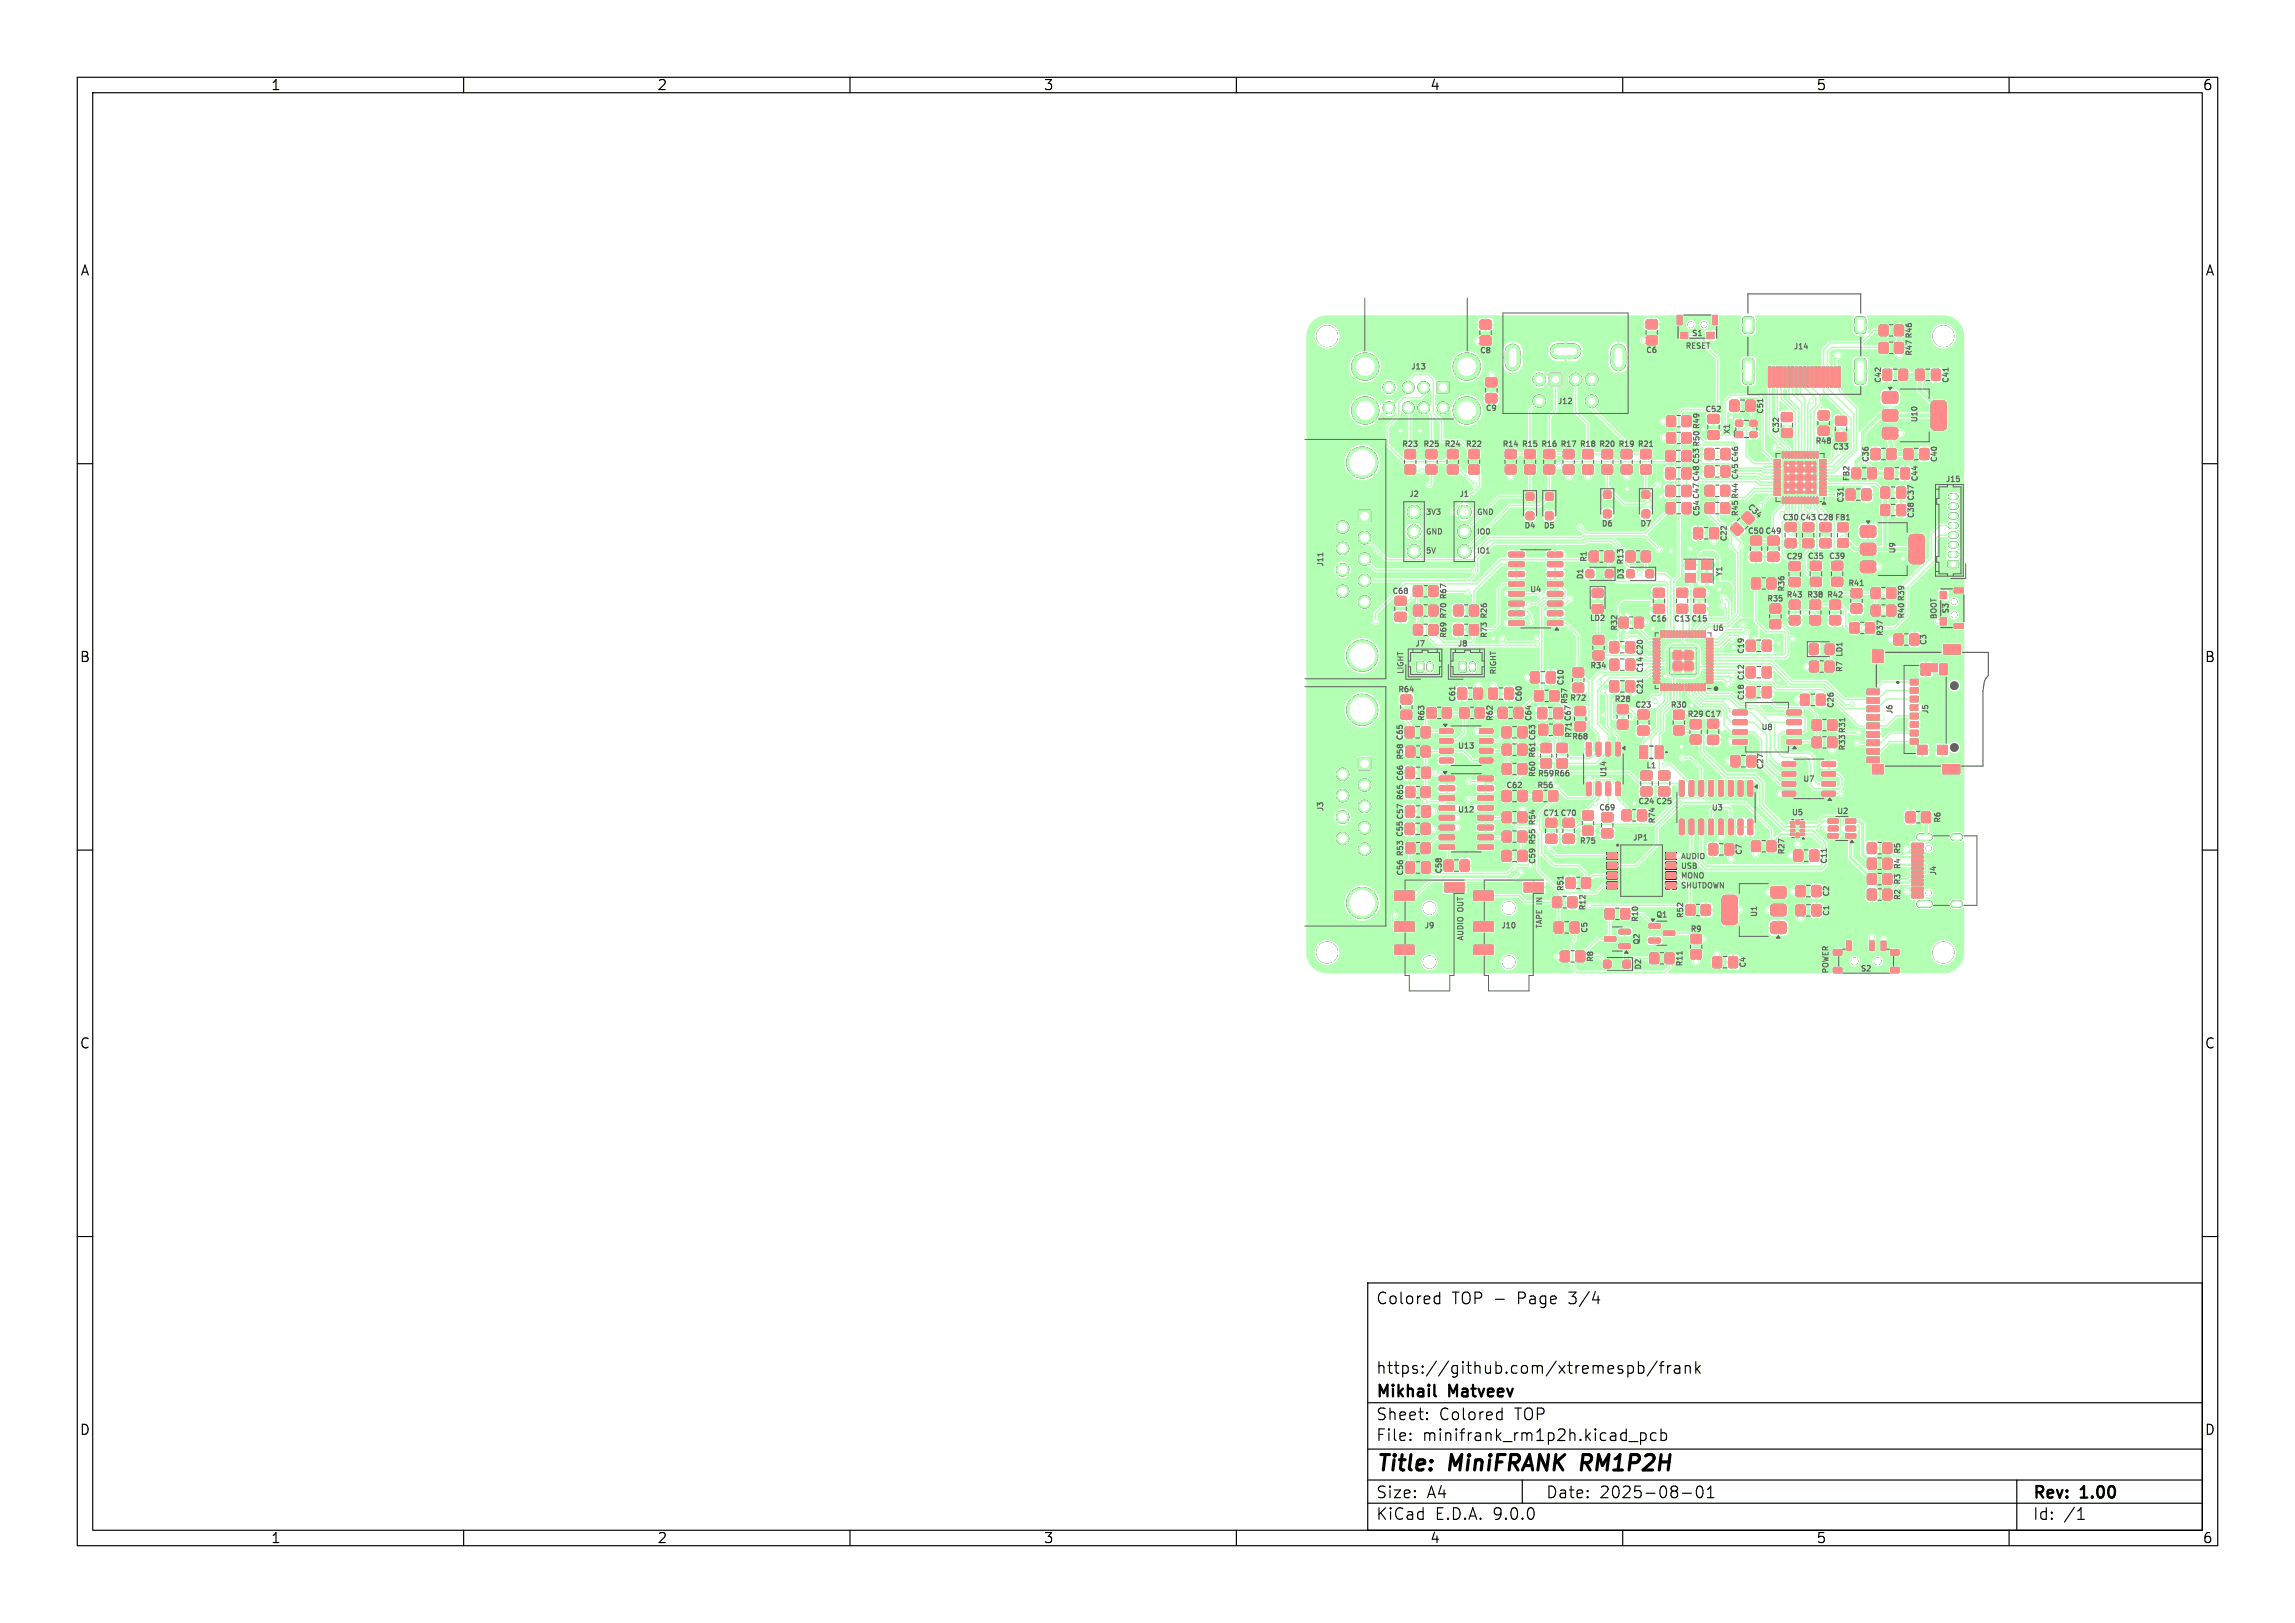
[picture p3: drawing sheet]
<svg xmlns="http://www.w3.org/2000/svg" width="297mm" height="210mm" viewBox="0 0 297 210" stroke-linecap="round" stroke-linejoin="round" font-family="sans-serif">
<defs><g id="words">
<g font-size="2.8">
<text x="178" y="190.9">Title:</text>
<text x="187.7" y="190.9">MiniFRANK</text>
<text x="205.5" y="190.9">RM1P2H</text>
</g>
<g font-size="2.1">
<text x="178" y="169">Colored</text>
<text x="187.9" y="169">TOP -</text>
<text x="196.5" y="169">Page</text>
<text x="203.3" y="169">3/4</text>
<text x="178" y="178">https://github.com/xtremespb/frank</text>
<text x="178" y="184">Sheet:</text>
<text x="178" y="181.2">Mikhail</text>
<text x="186.2" y="184">Colored</text>
<text x="187.6" y="181.2">Matveev</text>
<text x="196.1" y="184">TOP</text>
<text x="178" y="186.7">File:</text>
<text x="184.1" y="186.7">minifrank_rm1p2h.kicad_pcb</text>
<text x="178" y="196.9">KiCad</text>
<text x="178" y="194.1">Size:</text>
<text x="184.7" y="194.1">A4</text>
<text x="185.7" y="196.9">E.D.A.</text>
<text x="193.3" y="196.9">9.0.0</text>
<text x="200" y="194.1">Date:</text>
<text x="207" y="194.1">2025-08-01</text>
<text x="263" y="194.3">Rev:</text>
<text x="263" y="196.9">Id:</text>
<text x="267.1" y="196.9">/1</text>
<text x="269.4" y="194.3">1.00</text>
</g>
<g font-size="1.8">
<text x="35" y="11.9">1</text>
<text x="85" y="11.9">2</text>
<text x="135" y="11.9">3</text>
<text x="185" y="11.9">4</text>
<text x="235" y="11.9">5</text>
<text x="285" y="11.9">6</text>
<text x="10.3" y="35.9">A</text>
<text x="285.4" y="35.9">A</text>
<text x="10.3" y="85.9">B</text>
<text x="285.3" y="85.9">B</text>
<text x="10.3" y="135.9">C</text>
<text x="285.3" y="135.9">C</text>
<text x="10.3" y="185.9">D</text>
<text x="285.3" y="185.9">D</text>
<text x="35" y="199.9">1</text>
<text x="85" y="199.9">2</text>
<text x="135" y="199.9">3</text>
<text x="185" y="199.9">4</text>
<text x="235" y="199.9">5</text>
<text x="285" y="199.9">6</text>
</g>
<g font-size="1" fill="#626262">
<text x="182.5" y="48">J13</text>
<text x="191.4" y="45.9">C8</text>
<text x="212.9" y="45.9">C6</text>
<text x="218.1" y="45.2">RESET</text>
<text x="218.9" y="43.7">S1</text>
<text x="232" y="45.4">J14</text>
<text x="247.6" y="46.2" transform="rotate(-90 247.6 46.2)">R47 R46</text>
<text x="192.2" y="53.4">C9</text>
<text x="201.5" y="52.5">J12</text>
<text x="220.6" y="53.5">C52</text>
<text x="228.4" y="53.7" transform="rotate(-90 228.4 53.7)">C51</text>
<text x="243.6" y="49.7" transform="rotate(-90 243.6 49.7)">C42</text>
<text x="252.4" y="49.7" transform="rotate(-90 252.4 49.7)">C41</text>
<text x="181.3" y="58">R23</text>
<text x="184.1" y="58">R25</text>
<text x="186.8" y="58">R24</text>
<text x="189.6" y="58">R22</text>
<text x="194.3" y="58">R14</text>
<text x="196.8" y="58">R15</text>
<text x="199.3" y="58">R16</text>
<text x="201.8" y="58">R17</text>
<text x="204.3" y="58">R18</text>
<text x="206.8" y="58">R20</text>
<text x="209.3" y="58">R19</text>
<text x="211.8" y="58">R21</text>
<text x="224.1" y="56.3" transform="rotate(-90 224.1 56.3)">X1</text>
<text x="225.1" y="59.9" transform="rotate(-90 225.1 59.9)">C46</text>
<text x="230.4" y="56.2" transform="rotate(-90 230.4 56.2)">C32</text>
<text x="234.8" y="57.6">R48</text>
<text x="237.1" y="58.4">C33</text>
<text x="242" y="59.9" transform="rotate(-90 242 59.9)">C36</text>
<text x="248.3" y="54.8" transform="rotate(-90 248.3 54.8)">U10</text>
<text x="250.9" y="59.9" transform="rotate(-90 250.9 59.9)">C40</text>
<text x="182.3" y="64.5">J2</text>
<text x="188.8" y="64.5">J1</text>
<text x="225.1" y="62.2" transform="rotate(-90 225.1 62.2)">C45</text>
<text x="225.9" y="65.7" transform="rotate(45 225.9 65.7)">C34</text>
<text x="238.8" y="65.2" transform="rotate(-90 238.8 65.2)">C31</text>
<text x="239.5" y="62.4" transform="rotate(-90 239.5 62.4)">FB2</text>
<text x="248.4" y="62.4" transform="rotate(-90 248.4 62.4)">C44</text>
<text x="251.7" y="62.6">J15</text>
<text x="184.5" y="66.7">3V3</text>
<text x="184.5" y="71.7">5V</text>
<text x="184.5" y="69.3">GND</text>
<text x="191.1" y="66.7">GND</text>
<text x="191.1" y="71.7">IO1</text>
<text x="191.1" y="69.3">IO0</text>
<text x="197.2" y="68.6">D4</text>
<text x="199.7" y="68.6">D5</text>
<text x="207.2" y="68.3">D6</text>
<text x="212.2" y="68.3">D7</text>
<text x="220.1" y="66.9" transform="rotate(-90 220.1 66.9)">C54 C47 C48 C53 R50 R49</text>
<text x="223.6" y="70.2" transform="rotate(-90 223.6 70.2)">C22</text>
<text x="225.1" y="66.9" transform="rotate(-90 225.1 66.9)">R45 R44</text>
<text x="226.1" y="69.3">C50 C49</text>
<text x="230.6" y="67.5">C30 C43 C28 FB1</text>
<text x="245.5" y="71.7" transform="rotate(-90 245.5 71.7)">U9</text>
<text x="247.9" y="67.2" transform="rotate(-90 247.9 67.2)">C38 C37</text>
<text x="171.4" y="73.4" transform="rotate(-90 171.4 73.4)">J11</text>
<text x="180.1" y="77">C68</text>
<text x="187.4" y="77.7" transform="rotate(-90 187.4 77.7)">R67</text>
<text x="197.9" y="76.8">U4</text>
<text x="205.1" y="75.1" transform="rotate(-90 205.1 75.1)">D1</text>
<text x="205.5" y="72.8" transform="rotate(-90 205.5 72.8)">R1</text>
<text x="210.3" y="75.1" transform="rotate(-90 210.3 75.1)">D3 R13</text>
<text x="223.1" y="74.7" transform="rotate(-90 223.1 74.7)">Y1</text>
<text x="231.1" y="77.5">R43</text>
<text x="231.1" y="72.5">C29</text>
<text x="231.1" y="76.7" transform="rotate(-90 231.1 76.7)">R36</text>
<text x="233.8" y="77.5">R38</text>
<text x="233.8" y="72.5">C35</text>
<text x="236.3" y="77.5">R42</text>
<text x="236.6" y="72.5">C39</text>
<text x="239.1" y="76">R41</text>
<text x="183.1" y="83.8">J7</text>
<text x="187.4" y="82.7" transform="rotate(-90 187.4 82.7)">R69</text>
<text x="187.4" y="80.2" transform="rotate(-90 187.4 80.2)">R70</text>
<text x="188.6" y="83.8">J8</text>
<text x="192.6" y="82.7" transform="rotate(-90 192.6 82.7)">R73</text>
<text x="192.6" y="80.2" transform="rotate(-90 192.6 80.2)">R26</text>
<text x="205.6" y="80.5">LD2</text>
<text x="209.5" y="81.7" transform="rotate(-90 209.5 81.7)">R32</text>
<text x="213.5" y="80.6">C16</text>
<text x="216.5" y="80.6">C13 C15</text>
<text x="221.5" y="81.8">U6</text>
<text x="228.6" y="78">R35</text>
<text x="243.9" y="82.4" transform="rotate(-90 243.9 82.4)">R37</text>
<text x="246.6" y="80.2" transform="rotate(-90 246.6 80.2)">R40 R39</text>
<text x="249.5" y="83.6" transform="rotate(-90 249.5 83.6)">C3</text>
<text x="250.7" y="80.2" transform="rotate(-90 250.7 80.2)">BOOT</text>
<text x="252.4" y="79.5" transform="rotate(-90 252.4 79.5)">S3</text>
<text x="180.8" y="89.8">R64</text>
<text x="181.7" y="87.2" transform="rotate(-90 181.7 87.2)">LIGHT</text>
<text x="193.7" y="87.3" transform="rotate(-90 193.7 87.3)">RIGHT</text>
<text x="202.5" y="88.8" transform="rotate(-90 202.5 88.8)">C10</text>
<text x="205.7" y="86.7">R34</text>
<text x="212.8" y="90" transform="rotate(-90 212.8 90)">C21</text>
<text x="212.8" y="87.2" transform="rotate(-90 212.8 87.2)">C14</text>
<text x="212.8" y="84.9" transform="rotate(-90 212.8 84.9)">C20</text>
<text x="225.9" y="88.1" transform="rotate(-90 225.9 88.1)">C12</text>
<text x="225.9" y="84.7" transform="rotate(-90 225.9 84.7)">C19</text>
<text x="238.6" y="87.1" transform="rotate(-90 238.6 87.1)">R7</text>
<text x="238.6" y="85.1" transform="rotate(-90 238.6 85.1)">LD1</text>
<text x="181.7" y="95.9" transform="rotate(-90 181.7 95.9)">C65</text>
<text x="184.5" y="93.4" transform="rotate(-90 184.5 93.4)">R63</text>
<text x="188.5" y="90.9" transform="rotate(-90 188.5 90.9)">C61</text>
<text x="193.4" y="93.4" transform="rotate(-90 193.4 93.4)">R62</text>
<text x="197.1" y="90.9" transform="rotate(-90 197.1 90.9)">C60</text>
<text x="198.4" y="93.4" transform="rotate(-90 198.4 93.4)">C64</text>
<text x="203" y="91.2" transform="rotate(-90 203 91.2)">R57</text>
<text x="203.1" y="90.9">R72</text>
<text x="203.3" y="95.9">R68</text>
<text x="203.6" y="95.6" transform="rotate(-90 203.6 95.6)">R71 C67</text>
<text x="208.8" y="91">R28</text>
<text x="211.5" y="91.8">C23</text>
<text x="216.1" y="91.8">R30</text>
<text x="218.3" y="93">R29 C17</text>
<text x="225.9" y="90.7" transform="rotate(-90 225.9 90.7)">C18</text>
<text x="227.8" y="94.7">U8</text>
<text x="237.5" y="91.7" transform="rotate(-90 237.5 91.7)">C26</text>
<text x="245.1" y="92.5" transform="rotate(-90 245.1 92.5)">J6</text>
<text x="249.7" y="92.5" transform="rotate(-90 249.7 92.5)">J5</text>
<text x="181.8" y="101.2" transform="rotate(-90 181.8 101.2)">C66</text>
<text x="181.8" y="98.4" transform="rotate(-90 181.8 98.4)">R58</text>
<text x="188.6" y="97.1">U13</text>
<text x="198.9" y="100.7" transform="rotate(-90 198.9 100.7)">R60</text>
<text x="198.9" y="98.2" transform="rotate(-90 198.9 98.2)">R61 C63</text>
<text x="198.9" y="100.6">R59 R66</text>
<text x="208.1" y="100.7" transform="rotate(-90 208.1 100.7)">U14</text>
<text x="213" y="99.6">L1</text>
<text x="228.4" y="99.7" transform="rotate(-90 228.4 99.7)">C27</text>
<text x="233.2" y="101.3">U7</text>
<text x="239" y="97.2" transform="rotate(-90 239 97.2)">R33 R31</text>
<text x="171.4" y="105.1" transform="rotate(-90 171.4 105.1)">J3</text>
<text x="181.8" y="103.7" transform="rotate(-90 181.8 103.7)">R65</text>
<text x="188.6" y="105.3">U12</text>
<text x="194.8" y="102.2">C62</text>
<text x="198.8" y="102.2">R56</text>
<text x="198.9" y="106.9" transform="rotate(-90 198.9 106.9)">R54</text>
<text x="199.6" y="105.8">C71 C70</text>
<text x="206.8" y="105">C69</text>
<text x="211.9" y="104.2">C24 C25</text>
<text x="214.4" y="106.7" transform="rotate(-90 214.4 106.7)">R74</text>
<text x="221.4" y="105.1">U3</text>
<text x="231.8" y="105.7">U5</text>
<text x="237.6" y="105.5">U2</text>
<text x="251.3" y="106.6" transform="rotate(-90 251.3 106.6)">R6</text>
<text x="181.7" y="108.4" transform="rotate(-90 181.7 108.4)">C55 C57</text>
<text x="181.8" y="113.4" transform="rotate(-90 181.8 113.4)">C56</text>
<text x="181.8" y="110.9" transform="rotate(-90 181.8 110.9)">R53</text>
<text x="186.8" y="113.2" transform="rotate(-90 186.8 113.2)">C58</text>
<text x="198.9" y="111.9" transform="rotate(-90 198.9 111.9)">C59</text>
<text x="198.9" y="109.4" transform="rotate(-90 198.9 109.4)">R55</text>
<text x="204.3" y="109.4">R75</text>
<text x="211.2" y="108.9">JP1</text>
<text x="217.5" y="112.5">USB</text>
<text x="217.5" y="113.8">MONO</text>
<text x="217.5" y="111.3">AUDIO</text>
<text x="225.6" y="110.7" transform="rotate(-90 225.6 110.7)">C7</text>
<text x="231.1" y="110.7" transform="rotate(-90 231.1 110.7)">R27</text>
<text x="236.6" y="111.9" transform="rotate(-90 236.6 111.9)">C11</text>
<text x="246.1" y="112.6" transform="rotate(-90 246.1 112.6)">R4</text>
<text x="246.1" y="110.6" transform="rotate(-90 246.1 110.6)">R5</text>
<text x="250.7" y="113.4" transform="rotate(-90 250.7 113.4)">J4</text>
<text x="202.5" y="115.4" transform="rotate(-90 202.5 115.4)">R51</text>
<text x="205.4" y="117.9" transform="rotate(-90 205.4 117.9)">R12</text>
<text x="212.2" y="119.4" transform="rotate(-90 212.2 119.4)">R10</text>
<text x="214.2" y="118.9">Q1</text>
<text x="217.5" y="115.1">SHUTDOWN</text>
<text x="218" y="118.9" transform="rotate(-90 218 118.9)">R52</text>
<text x="227.6" y="118.8" transform="rotate(-90 227.6 118.8)">U1</text>
<text x="236.9" y="118.6" transform="rotate(-90 236.9 118.6)">C1</text>
<text x="236.9" y="116.1" transform="rotate(-90 236.9 116.1)">C2</text>
<text x="246.1" y="116.6" transform="rotate(-90 246.1 116.6)">R2</text>
<text x="246.1" y="114.6" transform="rotate(-90 246.1 114.6)">R3</text>
<text x="184.3" y="120.3">J9</text>
<text x="189.5" y="121.8" transform="rotate(-90 189.5 121.8)">AUDIO OUT</text>
<text x="194.2" y="120.3">J10</text>
<text x="199.7" y="120.2" transform="rotate(-90 199.7 120.2)">TAPE IN</text>
<text x="205.6" y="120.8" transform="rotate(-90 205.6 120.8)">C5</text>
<text x="206.4" y="124.6" transform="rotate(-90 206.4 124.6)">R8</text>
<text x="212.4" y="122.3" transform="rotate(-90 212.4 122.3)">Q2</text>
<text x="212.6" y="125.6" transform="rotate(-90 212.6 125.6)">D2</text>
<text x="217.9" y="125.2" transform="rotate(-90 217.9 125.2)">R11</text>
<text x="218.7" y="120.8">R9</text>
<text x="226.1" y="125.3" transform="rotate(-90 226.1 125.3)">C4</text>
<text x="240.7" y="125.9">S2</text>
<text x="236.7" y="126" transform="rotate(-90 236.7 126)">POWER</text>
</g>
</g></defs>
<g fill="none" stroke="#000" stroke-width=".15">
<path d="M10 10h277v190h-277zM12 12h273v186h-273zM60 10v2M110 10v2M160 10v2M210 10v2M260 10v2M10 60h2M285 60h2M10 110h2M285 110h2M10 160h2"/>
<path d="M177 166h108v32h-108zM185.9 167.7l.4 .1M186.3 167.2v1.5M186.3 168.6l-.4 .1M206.1 168.2h.9M210.7 176.8l.4-.1 .3 .3v.4l-.2 .2-.1 .1-.4-.1M212 176.8l.5-.1 .2 .3v.4l-.1 .2-.1 .1-.5-.1M212 176.2v1.5M214.5 176.1l-1.3 2M214.7 176.7h.6M215.3 176.2l-.3 .1v.1v1.3M215.8 176.7v1"/>
<path d="M216.2 176.7a.38 .38 0 0 0-.4 .3M216.7 176.8l.2-.1 .4 .1 .1 .9M217.4 177.1h-.5a.29 .29 0 0 0-.2 .3 .29 .29 0 0 0 .2 .3l.5-.1M218.1 176.8a.37 .37 0 0 1 .6 .1v.8M218.1 176.7v1M219.5 176.2v1.5M219.6 177.1l.4 .6M220 176.7l-.5 .6M285 160h2M60 198v2M110 198v2M160 198v2"/>
<path d="M177 194.5h108M177 191.5h108M177 187.5h108M177 181.5h108M182.5 186.3h.1l-.1 .1M182.5 186.3v.1M182.5 185.5v.1M182.5 185.5h.1l-.1 .1M184.7 183.6v.1M184.7 183.6h-.1l.1 .1M184.7 182.8v.1M184.7 182.8h-.1l.1 .1"/>
<path d="M194 182.7l.4 .1M194.4 182.2v1.5M194.4 183.6l-.4 .1M197 191.5v3M210 198v2M210.8 186.5h1.2M212.3 185.4v1.5M212.3 185.5l.4-.1 .3 .3v.4l-.1 .2-.2 .1-.4-.1M214.3 185.5l-.4-.1-.3 .3v.4l.1 .2 .2 .1 .4-.1M215 185.5l.4-.1 .3 .3v.4l-.2 .2-.1 .1-.4-.1M215 184.9v1.5M217.7 193.2h1.2"/>
<path d="M219.7 192.4a.36 .36 0 0 1 .6 .2 .77 .77 0 0 1-.4 1.2 1 1 0 0 1-.2-1.4zM221 193.8h.8M221 192.7l.4-.4v1.5M260 198v2M261 191.5v6.5M268.9 196.6h.8M269 195.5l.3-.4v1.5"/>
</g>
<path d="M204.9 188.2l-.3 2" fill="none" stroke="#000" stroke-width=".4"/>
<path d="M185.6 180.5l.2 .2" fill="none" stroke="#000" stroke-width=".3"/>
<g fill="#000" stroke="#000" stroke-width=".13">
<path d="M181.9 58.2h.1h1.1l.1 .2-.1 .9-.1 .1-1.1-.1-.1-.2zM184.6 58.2h.2h1.1l.1 .2-.1 .9-.2 .1-1.1-.1-.1-.2zM186 49.4h1.5v1.5h-1.5zM187.4 58.2h.2h1l.1 .2-.1 .9-.2 .1-1-.1-.1-.2zM190.1 58.2h.2h1.1v.2v.9l-.2 .1-1.1-.1v-.2zM191.6 43.6l.2-.1 1.1 .1 .1 .1-.1 .9-.2 .1-1.1-.1-.1-.2zM191.6 41.5l.2-.1 1.1 .1 .1 .2-.1 .8-.2 .1-1.1-.1-.1-.2zM192.3 48.9h.2h1.2v.2v.9l-.2 .1-1.2-.1v-.2zM192.3 51h.2h1.2v.2v.9h-.2h-1.2v-.2zM194.9 58.2h.1h1.1l.1 .2-.1 .9-.1 .1-1.1-.1-.1-.2zM197.4 58.2h.2h1l.1 .2-.1 .9-.2 .1-1-.1-.1-.2zM199.9 58.2h.1h1.1l.1 .2-.1 .9-.2 .1-1-.1-.1-.2z"/>
<path d="M200.5 48.3h1.6v1.6h-1.6zM202.4 58.2h.1h1.1l.1 .2-.1 .9-.2 .1-1-.1-.1-.2zM204.9 58.2h.1h1.1l.1 .2-.1 .9-.1 .1-1.1-.1-.1-.2zM207.4 58.2h.2h1l.1 .2-.1 .9-.2 .1-1-.1-.1-.2zM209.9 58.2h.1h1.1l.1 .2-.1 .9-.2 .1-1-.1-.1-.2zM213.1 43.5h.2h1.1l.1 .2-.1 .9h-.2h-1.1l-.1-.2zM213.1 41.4h.2h1.1l.1 .2-.1 .9-.2 .1-1.1-.1-.1-.2zM212.4 58.2h.1h1.1l.1 .2-.1 .9-.2 .1-1-.1-.1-.2zM215.7 58.3h.1h.9l.1 .2-.1 1.2h-.2h-.8l-.1-.2zM215.7 56h.2h.9v.2v1.1l-.2 .1-.9-.1v-.2zM215.7 53.9l.2-.1 .9 .1v.2v1l-.2 .1-.9-.1v-.1zM217.1 40.8h.6v1.2h-.6z"/>
<path d="M217.5 43h.9v.8h-.9zM217.7 58.3h.2h.9v.2v1.2h-.2h-.9v-.2zM217.7 56h.2h.9v.2v1.1l-.2 .1-.9-.1-.1-.2zM217.7 53.9l.2-.1 .9 .1v.2v1l-.2 .1-.9-.1-.1-.1zM220.9 43h.9v.8h-.9zM221.1 55.8l.2-.1 1.1 .1 .1 .2-.1 .8-.2 .1-1.1-.1-.1-.2zM221.1 53.7l.2-.1 1.1 .1 .1 .2-.1 .8-.2 .1-1.1-.1-.1-.1zM221.7 40.8h.6v1.2h-.6zM220.7 58.1l.2-.1 .8 .1 .1 .2-.1 1.1-.2 .1-.8-.1-.1-.2zM222.8 58.1l.2-.1 .8 .1 .1 .2-.1 1.1-.2 .1-.8-.1-.1-.2zM224.7 55.9h.8v.7h-.8zM224.7 54.4h.8v.7h-.8z"/>
<path d="M223.9 51.8h.2h.9v.2v1.2h-.2h-.9v-.2zM226.5 55.9h.8v.7h-.8zM226.5 54.4h.8v.7h-.8zM225.7 41.1l.9-.1 .3 .2v1.6l-.1 .3h-.9l-.3-.1-.1-1.6zM225.7 46.4h1l.2 .2v2.7v.2l-.2 .2h-.9l-.2-.3-.1-2.7zM226 51.8h.2h.9v.2v1.2h-.2h-.9v-.2zM228.8 47.5h.4v2.6h-.4zM229.3 47.5h.3v2.6h-.3zM229.8 47.5h.3v2.6h-.3zM229.6 59.5h.8v.2h-.8zM230.3 47.5h.3v2.6h-.3zM230.6 55.5h.2h1.1l.1 .2-.1 .9h-.2h-1.1l-.1-.2z"/>
<path d="M230.6 53.4h.2h1.1l.1 .2-.1 .9-.2 .1-1.1-.1-.1-.2zM230.7 58.4l.1 .1v.8l-.2-.1zM230.8 47.5h.3v2.6h-.3zM231.1 58.4l.1 .1v.8l-.1-.1zM231.5 58.4l.2 .1-.1 .8-.2-.1zM231.4 47.5h.3v2.6h-.3zM231.9 58.4l.1 .1v.8l-.1-.1zM231.9 47.5h.3v2.6h-.3zM232.3 58.4l.2 .1-.1 .8-.2-.1zM232.3 47.5h.3v2.6h-.3zM232.7 58.4l.1 .1v.8l-.2-.1zM232.8 47.5h.3v2.6h-.3z"/>
<path d="M233.1 58.4l.2 .1-.1 .8-.2-.1zM233.5 58.4l.1 .1v.8l-.2-.1zM233.3 47.5h.3v2.6h-.3zM233.9 58.4l.2 .1-.1 .8-.2-.1zM233.8 47.5h.3v2.6h-.3zM234.3 58.4l.1 .1v.8l-.2-.1zM234.4 47.5h.2v2.6h-.2zM234.7 58.4l.2 .1-.1 .8-.2-.1zM230.8 59.7h4.2v4.2h-4.2zM234.9 47.5h.3v2.6h-.3zM235.1 58.4l.1 .1v.8l-.2-.1zM235.3 47.5h.4v2.6h-.4z"/>
<path d="M235.8 47.5h.3v2.6h-.3zM235.5 59.5h.8v.2h-.8zM235.4 53.2h.1h1.1l.1 .2-.1 .9-.1 .1-1.1-.1-.1-.2zM235.4 55.2h.1h1.1l.1 .2-.1 .9-.1 .1-1.1-.1-.1-.2zM236.3 47.5h.3v2.6h-.3zM236.8 47.5h.3v2.6h-.3zM237.3 47.5h.3v2.6h-.3zM237.6 56h.2h1.1l.1 .2-.1 .9h-.2h-1.1l-.1-.2zM237.6 53.9h.2h1.1l.1 .2-.1 .9-.2 .1-1.1-.1-.1-.2zM237.9 47.5h.2v2.6h-.2zM240.2 46.4h1l.2 .2v2.7v.2l-.2 .2h-.9l-.2-.3-.1-2.7zM240.2 41.1l.9-.1 .3 .2v1.6l-.1 .3h-.9l-.3-.1-.1-1.6z"/>
<path d="M243.2 42.1h.2h.9l.1 .2-.1 1.1-.2 .1-.9-.1-.1-.2zM243.2 44.4l.2-.1 .9 .1 .1 .2-.1 1-.2 .1-.9-.1-.1-.1zM242.2 58.1l.2-.1 .8 .1 .1 .2-.1 1.1-.2 .1-.8-.1-.1-.2zM243.7 50.9l.3-.2 1.4 .1 .2 .3-.1 .9-.3 .2-1.4-.1-.2-.3zM243.7 53.2l.3-.2 1.4 .1 .2 .3-.1 .9-.3 .2-1.4-.1-.2-.3zM243.7 55.5l.3-.2 1.4 .1 .2 .3-.1 .9-.3 .2-1.4-.1-.2-.3zM243.7 47.8h.2h.8l.1 .2-.1 1.2h-.1h-.9l-.1-.2zM245.2 42.1h.2h.9v.2v1.1l-.2 .1-.9-.1v-.2zM245.2 44.4l.2-.1 .9 .1v.2v1l-.2 .1-.9-.1v-.1zM244.3 58.1l.1-.1 .9 .1 .1 .2-.1 1.1-.2 .1-.8-.1-.1-.2zM246.4 58.1l.2-.1 .9 .1 .1 .2-.1 1.1-.2 .1-.9-.1v-.2zM245.8 47.8h.2h.8l.1 .2-.1 1.2h-.2h-.8l-.1-.2z"/>
<path d="M247.9 47.8h.2h.9v.2v1.2h-.2h-.9v-.2zM248.5 58.1l.2-.1 .9 .1v.2v1.1l-.2 .1-.9-.1-.1-.2zM250 52l.3-.1h1.1h.2l.2 .2 .1 3.1-.1 .2-.2 .2h-1.3l-.3-.2-.1-3zM250 47.8h.2h.9v.2v1.2h-.2h-.9v-.2zM175.8 66h1.6v1.6h-1.6zM180.6 77.2h.2h1.1l.1 .2-.1 .9h-.2h-1.1l-.1-.2zM180.6 79.3l.2-.1 1.1 .1 .1 .2-.1 .8-.2 .1-1.1-.1-.1-.1zM181.9 60.2h.1h1.1l.1 .2-.1 .9-.1 .1-1.1-.1-.1-.2zM183 78.4l.1-.1 .9 .1 .1 .2-.1 1-.2 .1-.8-.1-.1-.1zM183 75.9l.1-.1 .9 .1 .1 .2-.1 1-.2 .1-.8-.1-.1-.1zM184.6 60.2h.2h1.1l.1 .2-.1 .9-.2 .1-1.1-.1-.1-.2zM185 78.4l.2-.1 .8 .1 .1 .2-.1 1-.2 .1-.8-.1-.1-.1z"/>
<path d="M185 75.9l.2-.1 .8 .1 .1 .2-.1 1-.2 .1-.8-.1-.1-.1zM187.4 60.2h.2h1l.1 .2-.1 .9-.2 .1-1-.1-.1-.2zM188.2 78.4l.2-.1 .9 .1v.2v1l-.2 .1-.9-.1v-.1zM190.2 78.4l.2-.1 .9 .1 .1 .2-.1 1-.2 .1-.9-.1-.1-.1zM190.1 60.2h.2h1.1v.2v.9l-.2 .1-1.1-.1v-.2zM194.9 60.2h.1h1.1l.1 .2-.1 .9-.1 .1-1.1-.1-.1-.2zM195.3 71.5h1.9v.1v.4l-.1 .1-1.8-.1-.1-.1zM195.3 72.8l1.9-.1v.2v.3l-.1 .1h-1.8l-.1-.1zM195.3 74h1.9v.1v.4l-.1 .1h-1.8l-.1-.2zM195.3 75.3h1.9v.1v.4l-.1 .1-1.8-.1-.1-.1zM195.3 76.6l1.9-.1v.2v.3l-.1 .1h-1.8l-.1-.1zM195.3 77.8h1.9v.2v.3l-.1 .1h-1.8l-.1-.1z"/>
<path d="M195.3 79.1h1.9v.1v.4l-.1 .1h-1.8l-.1-.2zM197.6 63.8h.1h.7l.1 .2-.1 .7-.2 .1-.6-.1-.1-.2zM197.6 66.3h.1h.7l.1 .2-.1 .7-.2 .1-.6-.1-.1-.2zM197.4 60.2h.2h1l.1 .2-.1 .9-.2 .1-1-.1-.1-.2zM200.1 63.8h.2h.6l.1 .2-.1 .7-.2 .1-.6-.1-.1-.2zM200.1 66.3h.2h.6l.1 .2-.1 .7-.2 .1-.6-.1-.1-.2zM199.9 60.2h.1h1.1l.1 .2-.1 .9-.2 .1-1-.1-.1-.2zM200.3 79.1h1.9v.1v.4l-.1 .1h-1.8v-.2zM200.3 77.8h1.9v.2v.3l-.1 .1h-1.8v-.1zM200.3 76.6l1.9-.1v.2v.3l-.1 .1h-1.8v-.1zM200.3 75.3h1.9v.1v.4l-.1 .1-1.8-.1v-.1zM200.3 74h1.9v.1v.4l-.1 .1h-1.8v-.2z"/>
<path d="M200.3 72.8l1.9-.1v.2v.3l-.1 .1h-1.8v-.1zM200.3 71.5h1.9v.1v.4l-.1 .1-1.8-.1v-.1zM202.4 60.2h.1h1.1l.1 .2-.1 .9-.2 .1-1-.1-.1-.2zM204.9 60.2h.1h1.1l.1 .2-.1 .9-.1 .1-1.1-.1-.1-.2zM205.3 73.8h.2h.7l.1 .2-.1 .7-.2 .1-.7-.1-.1-.2zM205.7 71.4l.2-.1 .9 .1v.2v1l-.2 .1-.9-.1v-.1zM206.1 76.2h.2h1.1v.2v.9h-.2h-1.1l-.1-.2zM206.1 78.3l.2-.1 1.1 .1v.2v.8l-.2 .1-1.1-.1-.1-.2zM207.6 63.6l.1-.1 .7 .1 .1 .2-.1 .6-.2 .1-.6-.1-.1-.1zM207.6 66.1l.1-.1 .7 .1 .1 .2-.1 .6-.2 .1-.6-.1-.1-.1zM207.4 60.2h.2h1l.1 .2-.1 .9-.2 .1-1-.1-.1-.2zM207.8 73.8h.2h.7v.2v.7l-.2 .1-.7-.1-.1-.2z"/>
<path d="M207.7 71.4l.2-.1 .9 .1v.2v1l-.2 .1-.9-.1-.1-.1zM209.9 60.2h.1h1.1l.1 .2-.1 .9-.2 .1-1-.1-.1-.2zM210.6 73.8h.1h.7l.1 .2-.1 .7-.2 .1-.6-.1-.1-.2zM210.5 71.4l.1-.1 .9 .1 .1 .2-.1 1-.1 .1-.9-.1-.1-.1zM212.6 63.6l.1-.1 .7 .1 .1 .2-.1 .6-.1 .1-.7-.1-.1-.1zM212.6 66.1l.1-.1 .7 .1 .1 .2-.1 .6-.1 .1-.7-.1-.1-.1zM212.4 60.2h.1h1.1l.1 .2-.1 .9-.2 .1-1-.1-.1-.2zM212.5 71.4l.1-.1 .9 .1 .1 .2-.1 1-.2 .1-.8-.1-.1-.1zM213.1 73.8h.2h.6l.1 .2-.1 .7-.1 .1-.7-.1-.1-.2zM214 78.3l.2-.1 1.1 .1 .1 .2-.1 .8-.1 .1-1.2-.1v-.2zM214 76.2l.2-.1 1.1 .1 .1 .2-.1 .8-.1 .1-1.2-.1v-.1zM215.7 60.6l.1-.1 .9 .1 .1 .2-.1 1.1-.2 .1-.8-.1-.1-.2z"/>
<path d="M215.7 62.9l.1-.1 .9 .1 .1 .2-.1 1.1-.2 .1-.8-.1-.1-.2zM215.7 65.1l.2-.1 .8 .1 .1 .2-.1 1.1-.2 .1-.8-.1-.1-.2zM217 78.3l.2-.1 1.1 .1 .1 .2-.1 .8-.1 .1-1.2-.1v-.2zM217 76.2l.2-.1 1.1 .1 .1 .2-.1 .8-.1 .1-1.2-.1v-.1zM217.7 60.6l.2-.1 .9 .1v.2v1.1l-.2 .1-.9-.1v-.2zM217.7 62.9l.2-.1 .9 .1v.2v1.1l-.2 .1-.9-.1v-.2zM217.8 65.1l.1-.1 .9 .1 .1 .2-.1 1.1-.2 .1-.8-.1-.1-.2zM218.1 72.6h1.3v1.1h-1.3zM218.1 74.2h1.3v1.1h-1.3zM219.3 78.3l.2-.1 1.1 .1 .1 .2-.1 .8-.2 .1-1.1-.1-.1-.2zM219.3 76.2l.2-.1 1.1 .1 .1 .2-.1 .8-.2 .1-1.1-.1-.1-.1zM219.2 68.3h.2h.9v.2v1.2h-.2h-.9v-.2z"/>
<path d="M220.7 62.9l.2-.1 .9 .1 .1 .2-.1 1-.2 .1-.9-.1-.1-.1zM220.7 65.1h.2h.9l.1 .2-.1 1.1-.2 .1-.9-.1-.1-.2zM220.2 72.6h1.3v1.1h-1.3zM220.2 74.2h1.3v1.1h-1.3zM220.7 60.3h.2h.8l.1 .2-.1 1.2h-.2h-.8l-.1-.2zM221.3 68.3h.2h.8l.1 .2-.1 1.2h-.1h-.9l-.1-.2zM222.7 62.9l.2-.1 .9 .1v.2v1l-.2 .1-.9-.1-.1-.1zM222.7 65.1h.2h.9v.2v1.1l-.2 .1-.9-.1-.1-.2zM222.8 60.3h.2h.8l.1 .2-.1 1.2h-.2h-.8l-.1-.2zM224.5 67.7h.2h.1l.8 .8-.1 .3-.5 .5-.3-.1-.7-.7v-.3zM226.7 74.9l.2-.1 .9 .1 .1 .2-.1 1-.2 .1-.9-.1-.1-.1zM226 66.3l.1-.1 .2 .1 .7 .7v.3l-.6 .5h-.2l-.8-.8 .1-.3z"/>
<path d="M226.6 69.4h.2h1.1l.1 .2-.1 .9-.2 .1-1.1-.1-.1-.2zM226.6 71.5h.2h1.1l.1 .2-.1 .9h-.2h-1.1l-.1-.2zM228.7 74.9l.2-.1 .9 .1v.2v1l-.2 .1-.9-.1v-.1zM229.1 78.2h.2h1.1v.2v.9l-.2 .1-1.1-.1-.1-.2zM228.8 69.4h.2h1.2v.2v.9l-.2 .1-1.2-.1v-.2zM228.8 71.5h.2h1.2v.2v.9h-.2h-1.2v-.2zM229.6 59.9h.8v.2h-.8zM229.6 60.3h.8v.2h-.8zM229.6 60.7h.8v.2h-.8zM229.6 61.1h.8v.2h-.8zM229.6 61.5h.8v.2h-.8zM229.6 61.9h.8v.2h-.8z"/>
<path d="M229.6 62.3h.8v.2h-.8zM229.6 62.7h.8v.2h-.8zM229.6 63.1h.8v.2h-.8zM229.6 63.5h.8v.2h-.8zM229.6 63.9h.8v.2h-.8zM230.7 64.3l.1 .1v.8l-.2-.1zM231.1 64.3l.1 .1v.8l-.1-.1zM231.5 64.3l.2 .1-.1 .8-.2-.1zM231.9 64.3l.1 .1v.8l-.1-.1zM231.1 67.7l.2-.1 1.1 .1 .1 .2-.1 .8-.2 .1-1.1-.1-.1-.1zM231.1 69.8l.2-.1 1.1 .1 .1 .2-.1 .8-.2 .1-1.1-.1-.1-.2zM232.3 64.3l.2 .1-.1 .8-.2-.1z"/>
<path d="M231.6 77.7h.2h1.1l.1 .2-.1 .9-.2 .1-1.1-.1-.1-.2zM231.6 79.7h.2h1.1l.1 .2-.1 .9-.2 .1-1.1-.1-.1-.2zM231.6 72.7h.2h1.1l.1 .2-.1 .9h-.2h-1.1l-.1-.2zM231.6 74.8l.2-.1 1.1 .1 .1 .2-.1 .8-.2 .1-1.1-.1-.1-.1zM232.7 64.3l.1 .1v.8l-.2-.1zM233.1 64.3l.2 .1-.1 .8-.2-.1zM233.5 64.3l.1 .1v.8l-.2-.1zM233.9 64.3l.2 .1-.1 .8-.2-.1zM234.3 64.3l.1 .1v.8l-.2-.1zM234.3 77.7h.2h1l.1 .2-.1 .9-.1 .1-1.1-.1-.1-.2zM233.3 67.7l.2-.1 1.2 .1v.2v.8l-.2 .1-1.2-.1v-.1zM233.3 69.8l.2-.1 1.2 .1v.2v.8l-.2 .1-1.2-.1v-.2z"/>
<path d="M234.7 64.3l.2 .1-.1 .8-.2-.1zM235.1 64.3l.1 .1v.8l-.2-.1zM234.3 72.7l.2-.1 1.2 .1v.2v.8l-.2 .1-1.2-.1v-.1zM234.3 74.8l.2-.1 1.2 .1v.2v.8l-.2 .1-1.2-.1v-.2zM235.5 63.9h.8v.2h-.8zM235.5 63.5h.8v.2h-.8zM235.5 63.1h.8v.2h-.8zM235.5 62.7h.8v.2h-.8zM235.5 62.3h.8v.2h-.8zM235.5 61.9h.8v.2h-.8zM235.5 61.5h.8v.2h-.8zM235.5 61.1h.8v.2h-.8z"/>
<path d="M235.5 60.7h.8v.2h-.8zM235.5 60.3h.8v.2h-.8zM235.5 59.9h.8v.2h-.8zM235.6 67.7l.2-.1 1.1 .1 .1 .2-.1 .8-.2 .1-1.1-.1-.1-.1zM235.6 69.8l.2-.1 1.1 .1 .1 .2-.1 .8-.2 .1-1.1-.1-.1-.2zM236.9 77.7h.2h1l.1 .2-.1 .9-.2 .1-1-.1-.1-.2zM236.9 79.7h.2h1l.1 .2-.1 .9-.2 .1-1-.1-.1-.2zM237.1 72.7l.2-.1 1.1 .1 .1 .2-.1 .8-.2 .1-1.1-.1-.1-.1zM237.1 74.8l.2-.1 1.1 .1 .1 .2-.1 .8-.2 .1-1.1-.1-.1-.2zM238.9 63.3h.2h.9v.2v1.2h-.2h-.9v-.2zM237.9 67.7h.1h1.1l.1 .2-.1 .8-.2 .1-1-.1-.1-.1zM237.9 69.8l.1-.1 1.1 .1 .1 .2-.1 .8-.2 .1-1-.1-.1-.2z"/>
<path d="M239.7 60.6h.2h.8l.1 .2-.1 1.1-.1 .1-.9-.1-.1-.2zM239.6 76.2h.2h1.1v.2v.9l-.2 .1-1.1-.1-.1-.2zM239.6 78.2h.2h1.1v.2v.9l-.2 .1-1.1-.1-.1-.2zM240.8 68.2l.3-.2 1.5 .1 .1 .3v.9l-.3 .2-1.5-.1-.2-.3zM240.8 70.5l.3-.2 1.5 .1 .1 .3v.9l-.3 .2-1.5-.1-.2-.3zM240.8 72.8l.3-.2 1.5 .1 .1 .3v.9l-.3 .2-1.5-.1-.2-.3zM241 63.3h.2h.9v.2v1.2h-.2h-.9l-.1-.2zM241.8 60.6h.1h.9v.2v1.1l-.2 .1-.8-.1-.1-.2zM242.2 76.1h.2h.9v.2v1.1l-.2 .1-.9-.1v-.2zM242.2 78.4l.2-.1 .9 .1v.2v1l-.2 .1-.9-.1v-.1zM243.4 65.3h.2h.9l.1 .2-.1 1.2h-.2h-.9v-.2zM243.4 63.1l.2-.1 .9 .1 .1 .2-.1 1.1-.2 .1-.9-.1v-.2z"/>
<path d="M243.9 60.6l.2-.1 .9 .1v.2v1.1l-.2 .1-.9-.1v-.2zM244.2 76.1h.2h.9v.2v1.1l-.2 .1-.9-.1-.1-.2zM244.2 78.4l.2-.1 .9 .1v.2v1l-.2 .1-.9-.1-.1-.1zM245.5 65.3h.2h.9v.2v1.2h-.2h-.9l-.1-.2zM245.5 63.1l.2-.1 .9 .1v.2v1.1l-.2 .1-.9-.1-.1-.2zM246 60.6l.2-.1 .9 .1v.2v1.1l-.2 .1-.9-.1v-.2zM247.2 69.3l.2-.1h1.1h.3l.2 .2v3.1v.2l-.2 .2h-1.4l-.3-.2v-3zM251.1 76.6h.8v.9h-.8zM251.1 80h.8v.9h-.8zM252.1 72.6h1.2l.2 .2v.5l-.2 .2-1.1-.1-.1-.2zM252.9 76.1h1.2v.6h-1.2zM175.8 98h1.6v1.6h-1.6z"/>
<path d="M181.9 99.3h.2h.9v.2v1.2h-.2h-.9v-.2zM181.4 90l.1-.1 1.1 .1 .1 .2-.1 .8-.1 .1-1.1-.1-.1-.1zM181.4 92l.1-.1 1.1 .1 .1 .2-.1 .8-.1 .1-1.1-.1-.1-.1zM183 80.9l.1-.1 .9 .1 .1 .2-.1 1-.2 .1-.8-.1-.1-.1zM181.9 94.1l.2-.1 .8 .1 .1 .2-.1 1.1-.1 .1-.9-.1-.1-.2zM182 96.6h.2h.8l.1 .2-.1 1.1-.2 .1-.8-.1-.1-.2zM183.4 85.6h.6l.2 .1v1.1l-.1 .2h-.5l-.2-.2zM184 99.3h.2h.9v.2v1.2h-.2h-.9l-.1-.2zM184.7 91.6h.2h.9v.2v1.1l-.2 .1-.9-.1-.1-.2zM185 80.9l.2-.1 .8 .1 .1 .2-.1 1-.2 .1-.8-.1-.1-.1zM184 94.1l.2-.1 .8 .1 .1 .2-.1 1.1-.2 .1-.8-.1-.1-.2zM184 96.6h.1h.9l.1 .2-.1 1.1-.1 .1-.9-.1-.1-.2z"/>
<path d="M186.3 94.3h1.7v.1v.4l-.1 .1h-1.5l-.1-.2zM186.3 95.6h1.7v.1v.4l-.1 .1h-1.5l-.1-.2zM186.3 96.9l1.7-.1v.2v.3l-.1 .1h-1.5l-.1-.1zM186.3 98.1h1.7v.2v.3l-.1 .1h-1.5l-.1-.1zM186.7 91.6h.2h.9l.1 .2-.1 1.1-.2 .1-.9-.1-.1-.2zM188.7 89.1l.2-.1 .8 .1 .1 .2-.1 1.1-.2 .1-.8-.1-.1-.2zM188.9 85.6h.6l.2 .1v1.1l-.1 .2h-.5l-.2-.2zM189 91.6h.1h.9l.1 .2-.1 1.1-.2 .1-.8-.1-.1-.2zM188.2 80.9l.2-.1 .9 .1v.2v1l-.2 .1-.9-.1v-.1zM190.8 89.1l.1-.1 .9 .1 .1 .2-.1 1.1-.2 .1-.8-.1-.1-.2zM191 91.6h.1h.9l.1 .2-.1 1.1-.1 .1-.9-.1-.1-.2zM190.2 80.9l.2-.1 .9 .1 .1 .2-.1 1-.2 .1-.9-.1-.1-.1z"/>
<path d="M191.5 98.1h1.6l.1 .2v.3l-.2 .1h-1.5l-.1-.1zM191.5 96.9l1.6-.1 .1 .2v.3l-.2 .1h-1.5l-.1-.1zM191.5 95.6h1.6l.1 .1v.4l-.2 .1h-1.5l-.1-.2zM191.5 94.3h1.6l.1 .1v.4l-.2 .1h-1.5l-.1-.2zM192.7 89.1l.2-.1 .8 .1 .1 .2-.1 1.1-.1 .1-.9-.1-.1-.2zM194.4 94.1l.2-.1 .9 .1v.2v1.1l-.2 .1-.9-.1v-.2zM194.5 98.9l.1-.1 .9 .1 .1 .2-.1 1-.2 .1-.8-.1-.1-.1zM193.9 91.6l.2-.1 .9 .1v.2v1.1l-.2 .1-.9-.1v-.2zM194.5 96.4l.1-.1 .9 .1 .1 .2-.1 1-.2 .1-.8-.1-.1-.1zM194.8 89.1l.1-.1 .9 .1 .1 .2-.1 1.1-.2 .1-.8-.1-.1-.2zM196.5 98.9l.1-.1 .9 .1 .1 .2-.1 1-.2 .1-.8-.1-.1-.1zM196.5 94.1l.2-.1 .9 .1v.2v1.1l-.2 .1-.9-.1v-.2z"/>
<path d="M196 91.6l.2-.1 .9 .1v.2v1.1l-.2 .1-.9-.1v-.2zM195.3 80.4h1.9v.1v.3l-.1 .1h-1.8l-.1-.1zM196.5 96.4l.1-.1 .9 .1 .1 .2-.1 1-.2 .1-.8-.1-.1-.1zM198.6 89.4l.2-.1 .9 .1 .1 .2-.1 1.1h-.2h-.9v-.2zM198.1 87l.2-.1 .8 .1 .1 .2-.1 1.1-.1 .1-.9-.1-.1-.2zM199.5 98.3l.1-.1 1.1 .1 .1 .1-.1 .9-.2 .1-1-.1-.1-.2zM199.5 96.3l.1-.1 1.1 .1 .1 .1-.1 .9-.2 .1-1-.1-.1-.2zM199.1 91.6l.1-.1 .9 .1 .1 .2-.1 1.1-.2 .1-.8-.1-.1-.2zM199.2 93.8l.2-.1 .8 .1 .1 .2-.1 1.1h-.1h-.9l-.1-.2zM200.6 89.4l.2-.1 .9 .1 .1 .2-.1 1.1h-.2h-.9v-.2zM200.2 87l.2-.1 .8 .1 .1 .2-.1 1.1-.2 .1-.8-.1-.1-.2zM201.5 98.3l.2-.1 1.1 .1 .1 .1-.1 .9-.2 .1-1.1-.1v-.2z"/>
<path d="M201.5 96.3l.2-.1 1.1 .1 .1 .1-.1 .9-.2 .1-1.1-.1v-.2zM201.1 91.6l.2-.1 .9 .1v.2v1.1l-.2 .1-.9-.1v-.2zM200.3 80.4h1.9v.1v.3l-.1 .1h-1.8v-.1zM201.2 93.8l.2-.1 .8 .1 .1 .2-.1 1.1h-.1h-.9l-.1-.2zM203.6 86.5l.2-.1 1.1 .1v.2v.8l-.2 .1-1.1-.1v-.1zM203.6 88.5l.2-.1 1.1 .1v.2v.8l-.2 .1-1.1-.1v-.1zM203.9 91.5l.2-.1 1 .1 .1 .2-.1 .8-.2 .1-1-.1-.1-.1zM203.9 93.5l.2-.1 1 .1 .1 .2-.1 .8-.2 .1-1-.1-.1-.1zM205.3 96.1h.4h.2v1.6l-.1 .1h-.4l-.1-.1zM206.6 96.1h.4h.2v1.6l-.1 .1h-.4l-.1-.1zM206.2 82.3l.2-.1 1.1 .1 .1 .2-.1 .8-.2 .1-1.1-.1v-.1zM206.2 84.3l.2-.1 1.1 .1 .1 .2-.1 .8-.2 .1-1.1-.1v-.1z"/>
<path d="M207.9 96.1h.4h.1v1.6l-.1 .1h-.3l-.2-.1zM208.4 88.2l.2-.1 .8 .1 .1 .1-.1 1.2h-.2h-.8l-.1-.2zM208.4 83.1l.2-.1 .8 .1 .1 .2-.1 1.1-.2 .1-.8-.1-.1-.2zM208.4 85.3h.2h.8l.1 .2-.1 1.2h-.2h-.8l-.1-.2zM209.4 93.2h.1h1.1l.1 .2-.1 .9-.2 .1-1-.1-.1-.2zM209.4 91.2h.1h1.1l.1 .2-.1 .9-.2 .1-1-.1-.1-.2zM209.1 96.1h.5h.1v1.6l-.1 .1h-.3l-.2-.1zM209.6 79.9h.2h.8l.1 .2-.1 1.1-.1 .1-.9-.1-.1-.2zM210.5 88.2l.1-.1 .9 .1 .1 .1-.1 1.2h-.2h-.8l-.1-.2zM210.5 83.1l.1-.1 .9 .1 .1 .2-.1 1.1-.2 .1-.8-.1-.1-.2zM210.5 85.3h.1h.9l.1 .2-.1 1.2h-.2h-.8l-.1-.2zM211.6 79.9h.2h.8l.1 .2-.1 1.1-.1 .1-.9-.1-.1-.2z"/>
<path d="M212 91.9h.2h1.1l.1 .2-.1 .9-.1 .1-1.2-.1v-.2zM212 94h.2h1.1l.1 .2-.1 .9h-.1h-1.2v-.2zM212.2 96.5h1v1.6h-1zM212.4 99.8h.2h1.1l.1 .2-.1 .9h-.2h-1.1l-.1-.2zM214 82.6h.8v.2h-.8zM214 83h.8v.2h-.8zM214 83.4h.8v.2h-.8zM214 83.8h.8v.2h-.8zM214 84.2h.8v.2h-.8zM214 84.6h.8v.2h-.8zM214 85h.8v.2h-.8zM214 85.4h.8v.2h-.8z"/>
<path d="M214 85.8h.8v.2h-.8zM214 86.2h.8v.2h-.8zM214 86.6h.8v.2h-.8zM214 87h.8v.2h-.8zM214 87.4h.8v.2h-.8zM214 87.8h.8v.2h-.8zM214 88.2h.8v.2h-.8zM214.9 81.6l.2 .1v.8h-.2zM214.9 88.6h.2v.8l-.2-.1zM214.2 96.5h1v1.6h-1zM215.3 81.6l.2 .1v.8h-.2zM215.3 88.5l.2 .1v.8l-.2-.1z"/>
<path d="M214.7 99.8h.2h1.1l.1 .2-.1 .9h-.2h-1.1l-.1-.2zM215.7 81.6l.2 .1v.8h-.2zM215.7 88.5l.2 .1v.8l-.2-.1zM216.1 81.6l.2 .1v.8h-.2zM216.1 88.5l.2 .1v.8l-.2-.1zM216.5 81.6l.2 .1v.8h-.2zM216.5 88.5l.2 .1v.8l-.2-.1zM216.6 94l.2-.1 1.1 .1 .1 .2-.1 .8-.2 .1-1.1-.1v-.1zM216.6 92l.2-.1 1.1 .1 .1 .2-.1 .8-.2 .1-1.1-.1v-.1zM216.9 81.6l.2 .1v.8h-.2zM216.9 88.5l.2 .1v.8l-.2-.1zM217.3 81.6l.2 .1v.8h-.2z"/>
<path d="M217.3 88.5l.2 .1v.8l-.2-.1zM217.7 81.6l.2 .1v.8h-.2zM217.7 88.5l.2 .1v.8l-.2-.1zM218.1 81.6l.2 .1v.8h-.2zM218.1 88.5l.2 .1v.8l-.2-.1zM218.5 81.6l.2 .1v.8h-.2zM218.5 88.5l.2 .1v.8l-.2-.1zM218.8 95.2l.2-.1 1.1 .1v.1v.9l-.2 .1-1.1-.1-.1-.2zM218.8 93.2l.2-.1 1.1 .1v.1v.9l-.2 .1-1.1-.1-.1-.2zM218.9 81.6l.2 .1v.8h-.2zM218.9 88.5l.2 .1v.8l-.2-.1zM216.2 83.8h3.3v3.4h-3.3z"/>
<path d="M219.3 81.6l.2 .1v.8h-.2zM219.3 88.5l.2 .1v.8l-.2-.1zM219.7 81.6l.2 .1v.8h-.2zM219.7 88.5l.2 .1v.8l-.2-.1zM220.1 81.6l.2 .1v.8h-.2zM220.1 88.5l.2 .1v.8l-.2-.1zM220.5 81.6l.2 .1v.8h-.2zM220.5 88.5l.2 .1v.8l-.2-.1zM220.8 88.2h.8l.1 .2h-.8zM220.8 87.8h.8l.1 .2h-.8zM220.8 87.4h.8l.1 .2h-.8zM220.8 87h.8l.1 .2h-.8z"/>
<path d="M220.8 86.6h.8l.1 .2h-.8zM220.8 86.2h.8l.1 .2h-.8zM220.8 85.8h.8l.1 .2h-.8zM220.8 85.4h.8l.1 .2h-.8zM220.8 85h.8l.1 .2h-.8zM220.8 84.6h.8l.1 .2h-.8zM220.8 84.2h.8l.1 .2h-.8zM220.8 83.8h.8l.1 .2h-.8zM220.8 83.4h.8l.1 .2h-.8zM220.8 83h.8l.1 .2h-.8zM220.8 82.7l.8-.1 .1 .2h-.8zM221 93.1h.2h1.1l.1 .2-.1 .9h-.1h-1.2v-.2z"/>
<path d="M221 95.2l.2-.1 1.1 .1 .1 .2-.1 .8-.1 .1-1.2-.1v-.1zM224.1 97.8h.1h.9l.1 .2-.1 1.2h-.2h-.8l-.1-.2zM226.1 88.9l.1-.1 .9 .1 .1 .2-.1 1.1-.2 .1-.8-.1-.1-.2zM226.1 86.3h.1h.9l.1 .2-.1 1.1-.2 .1-.8-.1-.1-.1zM226.1 82.9l.1-.1 .9 .1 .1 .2-.1 1.1-.2 .1-.8-.1-.1-.2zM226.1 97.8h.2h.9v.2v1.2h-.2h-.9v-.2zM224.3 91.9h1.7l.1 .1v.4l-.1 .1h-1.7l-.1-.2zM224.3 93.2h1.7l.1 .1v.4l-.1 .1-1.7-.1-.1-.1zM224.3 94.5l1.7-.1 .1 .2v.3l-.1 .1h-1.7l-.1-.1zM224.3 95.7h1.7l.1 .2v.3l-.1 .1h-1.7l-.1-.1zM228.1 88.9l.2-.1 .9 .1v.2v1.1l-.2 .1-.9-.1v-.2zM228.1 86.3h.2h.9v.2v1.1l-.2 .1-.9-.1v-.1z"/>
<path d="M228.1 82.9l.2-.1 .9 .1v.2v1.1l-.2 .1-.9-.1v-.2zM229.1 80.2h.2h1.1v.2v.9l-.2 .1-1.1-.1-.1-.2zM230.7 98.6h1.6l.1 .1v.4l-.2 .1h-1.5l-.1-.2zM233.1 89.9l.1-.1 .9 .1 .1 .2-.1 1.1-.2 .1-.8-.1-.1-.2zM231.3 95.7h1.7l.1 .2v.3l-.1 .1h-1.7l-.1-.1zM231.3 94.5l1.7-.1 .1 .2v.3l-.1 .1h-1.7l-.1-.1zM231.3 93.2h1.7l.1 .1v.4l-.1 .1-1.7-.1-.1-.1zM231.3 91.9h1.7l.1 .1v.4l-.1 .1h-1.7l-.1-.2zM234.2 83.4l.2-.1 .8 .1 .1 .2-.1 1-.2 .1-.8-.1-.1-.1zM234.3 79.7h.2h1l.1 .2-.1 .9-.1 .1-1.1-.1-.1-.2zM234.6 93.2l.2-.1 .8 .1 .1 .2-.1 1-.1 .1-.9-.1-.1-.1zM235.1 89.9l.2-.1 .9 .1v.2v1.1l-.2 .1-.9-.1v-.2z"/>
<path d="M234.2 85.6h.2h.9v.2v1.1l-.2 .1-.9-.1-.1-.2zM234.6 95.4h.2h.8l.1 .2-.1 1.1-.1 .1-.9-.1-.1-.2zM236.3 83.4l.2-.1 .8 .1v.2v1l-.2 .1-.8-.1-.1-.1zM236.6 93.2l.2-.1 .8 .1 .1 .2-.1 1-.1 .1-.9-.1-.1-.1zM236.2 85.6h.2h.9v.2v1.1l-.2 .1-.9-.1-.1-.2zM235.8 98.6h1.6l.1 .1v.4l-.1 .1h-1.5l-.1-.2zM236.6 95.4h.2h.8l.1 .2-.1 1.1-.1 .1-.9-.1-.1-.2zM239.5 80.6h.1h.9l.1 .2-.1 1.1-.2 .1-.8-.1-.1-.2zM241.6 89.2h1.6v.7h-1.6zM241.6 90.3h1.6v.7h-1.6zM241.6 91.4h1.6v.7h-1.6zM241.6 92.5h1.6v.7h-1.6z"/>
<path d="M241.6 93.6h1.6v.7h-1.6zM241.6 94.7h1.6v.7h-1.6zM241.6 95.8h1.6v.7h-1.6zM241.6 96.9h1.6v.7h-1.6zM241.6 98h1.6v.7h-1.6zM242.3 84.1h1.4v1.6h-1.4zM242.3 98.9h1.4v1.2h-1.4zM241.5 80.6h.1h.9l.1 .2-.1 1.1-.2 .1-.8-.1-.1-.2zM245.2 82.1l.1-.1 .9 .1 .1 .2-.1 1.1-.2 .1-.8-.1-.1-.2zM247.2 87.9h1v.7h-1zM247.2 89h1v.7h-1zM247.2 90.1h1v.7h-1z"/>
<path d="M247.2 91.2h1v.7h-1zM247.2 92.3h1v.7h-1zM247.2 93.4h1v.7h-1zM247.2 94.5h1v.7h-1zM247.2 95.6h1v.7h-1zM247.2 82.1l.2-.1 .9 .1v.2v1.1l-.2 .1-.9-.1v-.2zM248.2 96.5h1.2v1.1h-1.2zM248.6 85.9h1.2v1.5h-1.2zM250 85.9h.7v1h-.7zM250.8 96.5h1.2v1.1h-1.2zM251.1 85.9h.9v1.4h-.9zM252.9 80.7h1.2v.6h-1.2z"/>
<path d="M251.5 83.4h2.2v1.2h-2.2zM182 101.9l.2-.1 .8 .1 .1 .2-.1 1-.2 .1-.8-.1-.1-.1zM180.5 115.3h2.5v1.2h-2.5zM181.9 106.6l.2-.1 .8 .1 .1 .2-.1 1.1-.1 .1-.9-.1-.1-.2zM181.9 111.6l.2-.1 .9 .1v.2v1.1l-.2 .1-.9-.1v-.2zM181.9 104.3h.2h.9v.2v1.2h-.2h-.9v-.2zM182 109.1h.2h.8l.1 .2-.1 1.1-.2 .1-.8-.1-.1-.2zM184 101.9l.1-.1 .9 .1 .1 .2-.1 1-.1 .1-.9-.1-.1-.1zM184 106.6l.2-.1 .8 .1 .1 .2-.1 1.1-.2 .1-.8-.1-.1-.2zM184 109.1h.1h.9l.1 .2-.1 1.1-.1 .1-.9-.1-.1-.2zM184 111.6l.2-.1 .9 .1v.2v1.1l-.2 .1-.9-.1-.1-.2zM184 104.3h.2h.9v.2v1.2h-.2h-.9l-.1-.2z"/>
<path d="M186.3 100.5l1.9-.1v.2v.3l-.1 .1h-1.8v-.1zM186.3 101.7h1.9v.2v.3l-.1 .1h-1.8v-.1zM186.3 103h1.9v.1v.4l-.1 .1h-1.8v-.2zM186.3 104.3h1.9v.1v.3l-.1 .1h-1.8v-.1zM186.3 105.6l1.9-.1v.2v.3l-.1 .1h-1.8v-.1zM186.3 106.8h1.9v.1v.4l-.1 .1h-1.8v-.2zM186.3 108.1h1.9v.1v.4l-.1 .1-1.8-.1v-.1zM186.3 109.4l1.9-.1v.2v.3l-.1 .1h-1.8v-.1zM186.9 111.3h.2h.9v.2v1.2h-.2h-.9v-.2zM189 111.3h.2h.9v.2v1.2h-.2h-.9v-.2zM187 114.2h2.5v1.2h-2.5zM191.3 109.4l1.9-.1 .1 .2-.1 .3-.1 .1h-1.8l-.1-.1z"/>
<path d="M191.3 108.1h1.9l.1 .1-.1 .4-.1 .1-1.8-.1-.1-.1zM191.3 106.8h1.9l.1 .1-.1 .4-.1 .1h-1.8l-.1-.2zM191.3 105.6l1.9-.1 .1 .2-.1 .3-.1 .1h-1.8l-.1-.1zM191.3 104.3h1.9l.1 .1-.1 .3-.1 .1h-1.8l-.1-.1zM191.3 103h1.9l.1 .1-.1 .4-.1 .1h-1.8l-.1-.2zM191.3 101.7h1.9l.1 .2-.1 .3-.1 .1h-1.8l-.1-.1zM191.3 100.5l1.9-.1 .1 .2-.1 .3-.1 .1h-1.8l-.1-.1zM190.7 115.3h2.6v1.2h-2.6zM194.4 110.1l.2-.1 .9 .1v.2v1.1l-.2 .1-.9-.1v-.2zM194.5 107.6h.1h.9l.1 .2-.1 1.1-.2 .1-.8-.1-.1-.2zM194.4 102.3h.2h.9v.2v1.2h-.2h-.9v-.2zM194.5 105.1h.1h.9l.1 .2-.1 1.1-.2 .1-.8-.1-.1-.2z"/>
<path d="M196.5 107.6h.1h.9l.1 .2-.1 1.1-.2 .1-.8-.1-.1-.2zM196.5 110.1l.2-.1 .9 .1v.2v1.1l-.2 .1-.9-.1v-.2zM196.5 105.1h.1h.9l.1 .2-.1 1.1-.2 .1-.8-.1-.1-.2zM196.5 102.3h.2h.9v.2v1.2h-.2h-.9v-.2zM198.5 102.4l.2-.1 .8 .1 .1 .2-.1 1-.2 .1-.8-.1-.1-.1zM197.2 114.2h2.6v1.2h-2.6zM200.5 102.4l.1-.1 .9 .1 .1 .2-.1 1-.1 .1-.9-.1-.1-.1zM201 116.1h.1h.9l.1 .2-.1 1.1-.2 .1-.8-.1-.1-.2zM201.2 119.3h.2h.8l.1 .2-.1 1.2h-.2h-.8l-.1-.2zM200.1 105.9h.2h1.1l.1 .2-.1 .9-.2 .1-1.1-.1-.1-.2zM200.1 108h.2h1.1l.1 .2-.1 .9h-.2h-1.1l-.1-.2zM203 116.1h.1h.9l.1 .2-.1 1.1-.2 .1-.8-.1-.1-.2z"/>
<path d="M203.3 119.3h.1h.9l.1 .2-.1 1.2h-.2h-.8l-.1-.2zM202.3 105.9h.2h1.2v.2v.9l-.2 .1-1.2-.1v-.2zM202.3 108h.2h1.2v.2v.9h-.2h-1.2v-.2zM202.7 113.6h.2h.9v.2v1.1l-.2 .1-.9-.1-.1-.2zM204.9 107l.1-.1 1.1 .1 .1 .2-.1 .8-.1 .1-1.1-.1-.1-.1zM204.9 105l.1-.1 1.1 .1 .1 .2-.1 .8-.1 .1-1.1-.1-.1-.1zM205.3 101.2h.4l.2 .1v1.5l-.1 .1-.4 .1-.1-.1zM204.7 113.6h.2h.9v.2v1.1l-.2 .1-.9-.1-.1-.2zM206.6 101.2h.4l.2 .1v1.5l-.1 .1-.4 .1-.1-.1zM207.8 117.6h.2h.8l.1 .2-.1 1.1-.1 .1-.9-.1-.1-.2zM207.9 110.3h1.4l.1 .9h-1.4zM207.9 111.6l1.4-.1 .1 .9-1.4 .1z"/>
<path d="M207.9 112.8h1.4l.1 .9-1.4 .1zM207.9 114.1h1.4l.1 .9h-1.4zM207.9 101.2h.4l.1 .1v1.5l-.1 .1-.3 .1-.2-.1zM207.3 105.2h.2h1.2v.2v.9h-.2h-1.2v-.2zM207.3 107.3l.2-.1 1.2 .1v.2v.8l-.2 .1-1.2-.1v-.1zM209.1 101.2h.5l.1 .1v1.5l-.1 .1-.3 .1-.2-.1zM209.8 117.6h.2h.8l.1 .2-.1 1.1-.1 .1-.9-.1-.1-.2zM210 104.9l.1-.1 .9 .1 .1 .2-.1 1-.1 .1-.9-.1-.1-.1zM212 104.9l.2-.1 .8 .1 .1 .2-.1 1-.2 .1-.8-.1-.1-.1zM213.4 119.5h1.4l.1 .2v.3l-.2 .1h-1.2l-.1-.1zM212.4 101.9l.2-.1 1.1 .1 .1 .2-.1 .8-.2 .1-1.1-.1-.1-.1zM215.5 114.1h1.4l.1 .9h-1.4z"/>
<path d="M215.5 112.8h1.4l.1 .9-1.4 .1zM215.5 111.6l1.4-.1 .1 .9-1.4 .1zM215.5 110.3h1.4l.1 .9h-1.4zM214.7 101.9l.2-.1 1.1 .1 .1 .2-.1 .8-.2 .1-1.1-.1-.1-.1zM217.4 101h.4l.1 .1v1.8l-.1 .1h-.3l-.2-.1zM217.4 106h.4l.1 .1v1.8l-.1 .1h-.3l-.2-.1zM218.2 117.1h.2h.9v.2v1.1l-.2 .1-.9-.1-.1-.2zM218.6 101h.4l.2 .1v1.8l-.1 .1h-.4l-.1-.1zM218.6 106h.4l.2 .1v1.8l-.1 .1h-.4l-.1-.1zM220.2 117.1h.2h.9l.1 .2-.1 1.1-.2 .1-.9-.1-.1-.2zM219.9 101h.4l.2 .1v1.8l-.1 .1h-.4l-.1-.1zM219.9 106h.4l.2 .1v1.8l-.1 .1h-.4l-.1-.1z"/>
<path d="M221.2 101h.4l.1 .1v1.8l-.1 .1h-.3l-.1-.1zM221.2 106h.4l.1 .1v1.8l-.1 .1h-.3l-.1-.1zM221.2 109.3l.2-.1 .8 .1 .1 .1-.1 1.2h-.2h-.8l-.1-.2zM222.5 101h.4l.1 .1v1.8l-.1 .1h-.3l-.2-.1zM222.5 106h.4l.1 .1v1.8l-.1 .1h-.3l-.2-.1zM223.7 101h.4l.2 .1v1.8l-.1 .1h-.4l-.1-.1zM223.7 106h.4l.2 .1v1.8l-.1 .1h-.4l-.1-.1zM223.3 109.3l.1-.1 .9 .1 .1 .1-.1 1.2h-.2h-.8l-.1-.2zM223 116l.2-.1h1.2h.2l.2 .2 .1 3.1-.1 .2-.2 .2h-1.4l-.3-.2-.1-3zM225 101h.4l.1 .1v1.8v.1h-.4l-.1-.1zM225 106h.4l.1 .1v1.8v.1h-.4l-.1-.1zM226.7 108.9l.2-.1 .9 .1 .1 .2-.1 1-.2 .1-.9-.1-.1-.1z"/>
<path d="M226.3 101h.4l.1 .1v1.8l-.1 .1h-.3l-.2-.1zM226.3 106h.4l.1 .1v1.8l-.1 .1h-.3l-.2-.1zM228.7 108.9l.2-.1 .9 .1v.2v1l-.2 .1-.9-.1v-.1zM229.2 117.2l.3-.2 1.5 .1 .1 .3v.9l-.3 .2-1.5-.1-.1-.3zM229.2 114.9l.3-.2 1.5 .1 .1 .3v.9l-.3 .2-1.5-.1-.1-.3zM231.7 106.3h.6v.3h-.6zM231.7 106.8h.6v.3h-.6zM231.7 107.3h.6v.3h-.6zM231.7 107.8h.6v.3h-.6zM230.7 99.9h1.6l.1 .1v.4h-.2h-1.5l-.1-.1zM230.7 101.2l1.6-.1 .1 .2v.3l-.2 .1h-1.5l-.1-.1zM230.7 102.4h1.6l.1 .1v.4l-.2 .1h-1.5l-.1-.2z"/>
<path d="M232.5 117.1h.2h.8l.1 .2-.1 1.2h-.2h-.8l-.1-.2zM232.5 114.6h.2h.8l.1 .2-.1 1.2h-.2h-.8l-.1-.2zM232.4 106h.4v.7h-.4zM232.4 107.8h.4v.6h-.4zM232.2 110.1l.2-.1 .8 .1 .1 .1-.1 1.2h-.2h-.8l-.1-.2zM233 107.8h.5v.3h-.5zM233 107.3h.5v.3h-.5zM233 106.8h.5v.3h-.5zM233 106.3h.5v.3h-.5zM234.6 117.1h.1h.9l.1 .2-.1 1.2h-.2h-.8l-.1-.2zM234.6 114.6h.1h.9l.1 .2-.1 1.2h-.2h-.8l-.1-.2zM234.3 110.1l.1-.1 .9 .1 .1 .1-.1 1.2h-.2h-.8l-.1-.2z"/>
<path d="M235.8 102.4h1.6l.1 .1v.4l-.1 .1h-1.5l-.1-.2zM235.8 101.2l1.6-.1 .1 .2v.3l-.1 .1h-1.5l-.1-.1zM235.8 99.9h1.6l.1 .1v.4h-.1h-1.5l-.1-.1zM236.6 106h1.2l.1 .1v.4l-.2 .1-1-.1-.1-.1zM236.6 106.9h1.2l.1 .2v.3l-.2 .1h-1l-.1-.1zM236.6 107.9h1.2l.1 .1v.4l-.2 .1-1-.1-.1-.1zM238.9 107.9h1.2l.1 .1v.4l-.2 .1-1.1-.1-.1-.1zM238.9 106.9h1.2l.1 .2v.3l-.2 .1h-1.1l-.1-.1zM238.9 106h1.2l.1 .1v.4l-.2 .1-1.1-.1-.1-.1zM241.7 113.1h.2h.9v.2v1.1l-.2 .1-.9-.1-.1-.2zM241.7 115.1h.2h.9v.2v1.1l-.2 .1-.9-.1-.1-.2zM241.7 111.1h.2h.9v.2v1.1l-.2 .1-.9-.1-.1-.2z"/>
<path d="M241.7 109.1h.2h.9v.2v1.1l-.2 .1-.9-.1-.1-.2zM243.7 113.1h.2h.9l.1 .2-.1 1.1-.2 .1-.9-.1-.1-.2zM243.7 115.1h.2h.9l.1 .2-.1 1.1-.2 .1-.9-.1-.1-.2zM243.7 111.1h.2h.9l.1 .2-.1 1.1-.2 .1-.9-.1-.1-.2zM243.7 109.1h.2h.9l.1 .2-.1 1.1-.2 .1-.9-.1-.1-.2zM246.7 105.1h.2h.9l.1 .2-.1 1.1-.2 .1-.9-.1-.1-.2zM247.4 115.6h1.5v.6h-1.5zM247.4 114.8h1.5v.6h-1.5zM247.4 114.3h1.5v.3h-1.5zM247.4 113.8h1.5v.3h-1.5zM247.4 113.3h1.5v.3h-1.5zM247.4 112.8h1.5v.3h-1.5z"/>
<path d="M247.4 112.3h1.5v.3h-1.5zM247.4 111.8h1.5v.3h-1.5zM247.4 111.3h1.5v.3h-1.5zM247.4 110.8h1.5v.3h-1.5zM247.4 109.9h1.5v.6h-1.5zM247.4 109.1h1.5v.6h-1.5zM248.7 105.1h.2h.9v.2v1.1l-.2 .1-.9-.1v-.2zM251.4 98.9h2.2v1.2h-2.2zM180.5 119.3h2.5v1.2h-2.5zM180.5 122.3h2.5v1.2h-2.5zM190.7 119.3h2.6v1.2h-2.6zM190.7 122.3h2.6v1.2h-2.6z"/>
<path d="M202 123.1h.2h.8l.1 .2-.1 1.1-.2 .1-.8-.1-.1-.2zM204 123.1h.1h.9l.1 .2-.1 1.1-.1 .1-.9-.1-.1-.2zM207.6 124.3h.1h.7l.1 .2-.1 .7-.2 .1-.6-.1-.1-.2zM207.7 121.2h1.3l.1 .2v.3l-.1 .1h-1.3l-.1-.1zM209.6 122.2h1.3l.1 .1v.4l-.2 .1-1.2-.1-.1-.1zM209.6 120.3h1.3l.1 .1v.4l-.2 .1-1.2-.1-.1-.1zM210.1 124.3h.2h.6l.1 .2-.1 .7-.2 .1-.6-.1-.1-.2zM213.4 121.4h1.4l.1 .2v.3l-.2 .1h-1.2l-.1-.1zM213.5 123.4l.2-.1 .9 .1 .1 .2-.1 1-.2 .1-.9-.1v-.1zM215.3 120.5h1.3l.1 .1v.4l-.1 .1-1.2-.1-.1-.1zM215.5 123.4l.2-.1 .9 .1 .1 .2-.1 1-.2 .1-.9-.1v-.1zM218.9 123l.1-.1 1.1 .1 .1 .2-.1 .8-.2 .1-1-.1-.1-.1z"/>
<path d="M218.9 121l.1-.1 1.1 .1 .1 .2-.1 .8-.2 .1-1-.1-.1-.1zM221.7 123.8h.2h.8l.1 .2-.1 1.2h-.2h-.8l-.1-.2zM223.8 123.8h.1h.9l.1 .2-.1 1.2h-.2h-.8l-.1-.2zM229.2 119.5l.3-.2 1.5 .1 .1 .3v.9l-.3 .2-1.5-.1-.1-.3zM237.3 125.2h1v.6l-1 .1zM237.3 122.9h1v.6l-1 .1zM239 121.8h.5v1.2l-.5-.1zM242 121.8h.5v1.2l-.5-.1zM243.5 121.8h.5v1.2l-.5-.1zM244.7 125.2h1v.6l-1 .1zM244.7 122.9h1v.6l-1 .1z"/>
<circle cx="171.7" cy="43.5" r="1.35"/>
<circle cx="176.3" cy="59.8" r="2"/>
<circle cx="176.7" cy="47.4" r="1.75"/>
<circle cx="176.7" cy="53.1" r="1.75"/>
<circle cx="179.7" cy="52.8" r=".75"/>
<circle cx="179.7" cy="50.1" r=".75"/>
<circle cx="182.2" cy="50.1" r=".75"/>
<circle cx="182.2" cy="52.8" r=".75"/>
<circle cx="184.2" cy="50.1" r=".75"/>
<circle cx="184.2" cy="52.8" r=".75"/>
<circle cx="186.7" cy="52.8" r=".75"/>
<circle cx="189.8" cy="47.4" r="1.75"/>
<circle cx="189.8" cy="53.1" r="1.75"/>
<circle cx="199.2" cy="51.9" r=".8"/>
<circle cx="199.2" cy="49.1" r=".8"/>
<circle cx="203.9" cy="49.1" r=".8"/>
<circle cx="206" cy="51.9" r=".8"/>
<circle cx="206" cy="49.1" r=".8"/>
<circle cx="218.8" cy="42" r=".35"/>
<circle cx="220.5" cy="42" r=".35"/>
<circle cx="251.5" cy="43.5" r="1.35"/>
<circle cx="173.8" cy="68.2" r=".8"/>
<circle cx="173.8" cy="73.7" r=".8"/>
<circle cx="173.8" cy="76.5" r=".8"/>
<circle cx="173.8" cy="71" r=".8"/>
<circle cx="176.6" cy="69.6" r=".8"/>
<circle cx="176.6" cy="75.1" r=".8"/>
<circle cx="176.6" cy="72.3" r=".8"/>
<circle cx="176.6" cy="77.9" r=".8"/>
<circle cx="183" cy="66.2" r=".85"/>
<circle cx="183" cy="68.8" r=".85"/>
<circle cx="183" cy="71.3" r=".85"/>
<circle cx="189.5" cy="66.2" r=".85"/>
<circle cx="189.5" cy="71.3" r=".85"/>
<circle cx="189.5" cy="68.8" r=".85"/>
<circle cx="252.9" cy="77.8" r=".35"/>
<circle cx="252.9" cy="79.6" r=".35"/>
<circle cx="176.3" cy="84.8" r="2"/>
<circle cx="176.3" cy="91.8" r="2"/>
<circle cx="252.9" cy="88.7" r=".5"/>
<circle cx="252.9" cy="96.7" r=".5"/>
<circle cx="173.8" cy="103" r=".8"/>
<circle cx="173.8" cy="108.5" r=".8"/>
<circle cx="173.8" cy="105.7" r=".8"/>
<circle cx="173.8" cy="100.2" r=".8"/>
<circle cx="176.3" cy="116.8" r="2"/>
<circle cx="176.6" cy="101.6" r=".8"/>
<circle cx="176.6" cy="109.9" r=".8"/>
<circle cx="176.6" cy="107.1" r=".8"/>
<circle cx="176.6" cy="104.3" r=".8"/>
<circle cx="185" cy="117.5" r=".8"/>
<circle cx="195.2" cy="117.5" r=".8"/>
<circle cx="249.6" cy="115.5" r=".32"/>
<circle cx="249.6" cy="109.8" r=".33"/>
<circle cx="171.7" cy="123.2" r="1.35"/>
<circle cx="185" cy="124.5" r=".8"/>
<circle cx="195.2" cy="124.5" r=".8"/>
<circle cx="240" cy="124.4" r=".42"/>
<circle cx="243" cy="124.4" r=".42"/>
<circle cx="251.5" cy="123.2" r="1.35"/>
</g>
<path d="M252.5 71.8h.5M252.5 70.5h.5M252.5 69.3h.5M252.5 68h.5M252.5 66.8h.5M252.5 65.5h.5M252.5 64.3h.5M185 86v.5M190.5 86v.5" fill="none" stroke="#000" stroke-width=".9"/>
<path d="M248.5 117h1.1M248.5 108.3h1.1M252.9 117h.6M252.9 108.3h.6" fill="none" stroke="#000" stroke-width="1"/>
<path d="M195.7 45.5v1.5M201.6 45.5h2M209.5 45.5v1.5" fill="none" stroke="#000" stroke-width="2"/>
<g fill="#b3ffb3" stroke="#b3ffb3" stroke-width=".13">
<path d="M226.1 88.9l.1-.1 .9 .1 .1 .2-.1 1.1-.2 .1-.8-.1-.1-.2z"/>
<path d="M228.1 88.9l.2-.1 .9 .1v.2v1.1l-.2 .1-.9-.1v-.2z"/>
<path d="M230.6 55.5h.2h1.1l.1 .2-.1 .9h-.2h-1.1l-.1-.2z"/>
<path d="M230.6 53.4h.2h1.1l.1 .2-.1 .9-.2 .1-1.1-.1-.1-.2z"/>
<path d="M226.7 108.9l.2-.1 .9 .1 .1 .2-.1 1-.2 .1-.9-.1-.1-.1z"/>
<path d="M228.7 108.9l.2-.1 .9 .1v.2v1l-.2 .1-.9-.1v-.1z"/>
<path d="M226.3 101h.4l.1 .1v1.8l-.1 .1h-.3l-.2-.1z"/>
<path d="M225 101h.4l.1 .1v1.8v.1h-.4l-.1-.1z"/>
<path d="M223.7 101h.4l.2 .1v1.8l-.1 .1h-.4l-.1-.1z"/>
<path d="M222.5 101h.4l.1 .1v1.8l-.1 .1h-.3l-.2-.1z"/>
<path d="M221.2 101h.4l.1 .1v1.8l-.1 .1h-.3l-.1-.1z"/>
<path d="M219.9 101h.4l.2 .1v1.8l-.1 .1h-.4l-.1-.1z"/>
<path d="M218.6 101h.4l.2 .1v1.8l-.1 .1h-.4l-.1-.1z"/>
<path d="M217.4 101h.4l.1 .1v1.8l-.1 .1h-.3l-.2-.1z"/>
<path d="M217.4 106h.4l.1 .1v1.8l-.1 .1h-.3l-.2-.1z"/>
<path d="M218.6 106h.4l.2 .1v1.8l-.1 .1h-.4l-.1-.1z"/>
<path d="M219.9 106h.4l.2 .1v1.8l-.1 .1h-.4l-.1-.1z"/>
<path d="M221.2 106h.4l.1 .1v1.8l-.1 .1h-.3l-.1-.1z"/>
<path d="M222.5 106h.4l.1 .1v1.8l-.1 .1h-.3l-.2-.1z"/>
<path d="M223.7 106h.4l.2 .1v1.8l-.1 .1h-.4l-.1-.1z"/>
<path d="M225 106h.4l.1 .1v1.8v.1h-.4l-.1-.1z"/>
<path d="M226.3 106h.4l.1 .1v1.8l-.1 .1h-.3l-.2-.1z"/>
<path d="M247.9 47.8h.2h.9v.2v1.2h-.2h-.9v-.2z"/>
<path d="M250 47.8h.2h.9v.2v1.2h-.2h-.9v-.2z"/>
<path d="M241.7 113.1h.2h.9v.2v1.1l-.2 .1-.9-.1-.1-.2z"/>
<path d="M243.7 113.1h.2h.9l.1 .2-.1 1.1-.2 .1-.9-.1-.1-.2z"/>
<path d="M222.8 58.1l.2-.1 .8 .1 .1 .2-.1 1.1-.2 .1-.8-.1-.1-.2z"/>
<path d="M220.7 58.1l.2-.1 .8 .1 .1 .2-.1 1.1-.2 .1-.8-.1-.1-.2z"/>
<path d="M175.8 66h1.6v1.6h-1.6z"/>
<path d="M231.1 67.7l.2-.1 1.1 .1 .1 .2-.1 .8-.2 .1-1.1-.1-.1-.1z"/>
<path d="M231.1 69.8l.2-.1 1.1 .1 .1 .2-.1 .8-.2 .1-1.1-.1-.1-.2z"/>
<path d="M238.9 63.3h.2h.9v.2v1.2h-.2h-.9v-.2z"/>
<path d="M241 63.3h.2h.9v.2v1.2h-.2h-.9l-.1-.2z"/>
<path d="M243.7 50.9l.3-.2 1.4 .1 .2 .3-.1 .9-.3 .2-1.4-.1-.2-.3z"/>
<path d="M243.7 53.2l.3-.2 1.4 .1 .2 .3-.1 .9-.3 .2-1.4-.1-.2-.3z"/>
<path d="M250 52l.3-.1h1.1h.2l.2 .2 .1 3.1-.1 .2-.2 .2h-1.3l-.3-.2-.1-3z"/>
<path d="M243.7 55.5l.3-.2 1.4 .1 .2 .3-.1 .9-.3 .2-1.4-.1-.2-.3z"/>
<path d="M231.6 77.7h.2h1.1l.1 .2-.1 .9-.2 .1-1.1-.1-.1-.2z"/>
<path d="M231.6 79.7h.2h1.1l.1 .2-.1 .9-.2 .1-1.1-.1-.1-.2z"/>
<path d="M204.7 113.6h.2h.9v.2v1.1l-.2 .1-.9-.1-.1-.2z"/>
<path d="M202.7 113.6h.2h.9v.2v1.1l-.2 .1-.9-.1-.1-.2z"/>
<path d="M232.5 117.1h.2h.8l.1 .2-.1 1.2h-.2h-.8l-.1-.2z"/>
<path d="M234.6 117.1h.1h.9l.1 .2-.1 1.2h-.2h-.8l-.1-.2z"/>
<path d="M197.4 58.2h.2h1l.1 .2-.1 .9-.2 .1-1-.1-.1-.2z"/>
<path d="M197.4 60.2h.2h1l.1 .2-.1 .9-.2 .1-1-.1-.1-.2z"/>
<path d="M182 101.9l.2-.1 .8 .1 .1 .2-.1 1-.2 .1-.8-.1-.1-.1z"/>
<path d="M184 101.9l.1-.1 .9 .1 .1 .2-.1 1-.1 .1-.9-.1-.1-.1z"/>
<path d="M194.5 107.6h.1h.9l.1 .2-.1 1.1-.2 .1-.8-.1-.1-.2z"/>
<path d="M196.5 107.6h.1h.9l.1 .2-.1 1.1-.2 .1-.8-.1-.1-.2z"/>
<path d="M217.7 60.6l.2-.1 .9 .1v.2v1.1l-.2 .1-.9-.1v-.2z"/>
<path d="M215.7 60.6l.1-.1 .9 .1 .1 .2-.1 1.1-.2 .1-.8-.1-.1-.2z"/>
<path d="M226 51.8h.2h.9v.2v1.2h-.2h-.9v-.2z"/>
<path d="M223.9 51.8h.2h.9v.2v1.2h-.2h-.9v-.2z"/>
<path d="M226.6 69.4h.2h1.1l.1 .2-.1 .9-.2 .1-1.1-.1-.1-.2z"/>
<path d="M226.6 71.5h.2h1.1l.1 .2-.1 .9h-.2h-1.1l-.1-.2z"/>
<path d="M218.2 117.1h.2h.9v.2v1.1l-.2 .1-.9-.1-.1-.2z"/>
<path d="M220.2 117.1h.2h.9l.1 .2-.1 1.1-.2 .1-.9-.1-.1-.2z"/>
<path d="M210 104.9l.1-.1 .9 .1 .1 .2-.1 1-.1 .1-.9-.1-.1-.1z"/>
<path d="M212 104.9l.2-.1 .8 .1 .1 .2-.1 1-.2 .1-.8-.1-.1-.1z"/>
<path d="M233.3 67.7l.2-.1 1.2 .1v.2v.8l-.2 .1-1.2-.1v-.1z"/>
<path d="M233.3 69.8l.2-.1 1.2 .1v.2v.8l-.2 .1-1.2-.1v-.2z"/>
<path d="M231.6 72.7h.2h1.1l.1 .2-.1 .9h-.2h-1.1l-.1-.2z"/>
<path d="M231.6 74.8l.2-.1 1.1 .1 .1 .2-.1 .8-.2 .1-1.1-.1-.1-.1z"/>
<path d="M186.9 111.3h.2h.9v.2v1.2h-.2h-.9v-.2z"/>
<path d="M189 111.3h.2h.9v.2v1.2h-.2h-.9v-.2z"/>
<path d="M213.1 43.5h.2h1.1l.1 .2-.1 .9h-.2h-1.1l-.1-.2z"/>
<path d="M213.1 41.4h.2h1.1l.1 .2-.1 .9-.2 .1-1.1-.1-.1-.2z"/>
<path d="M214.7 99.8h.2h1.1l.1 .2-.1 .9h-.2h-1.1l-.1-.2z"/>
<path d="M214.7 101.9l.2-.1 1.1 .1 .1 .2-.1 .8-.2 .1-1.1-.1-.1-.1z"/>
<path d="M215.5 123.4l.2-.1 .9 .1 .1 .2-.1 1-.2 .1-.9-.1v-.1z"/>
<path d="M213.5 123.4l.2-.1 .9 .1 .1 .2-.1 1-.2 .1-.9-.1v-.1z"/>
<path d="M188.9 85.6h.6l.2 .1v1.1l-.1 .2h-.5l-.2-.2z"/>
<path d="M199.9 58.2h.1h1.1l.1 .2-.1 .9-.2 .1-1-.1-.1-.2z"/>
<path d="M199.9 60.2h.1h1.1l.1 .2-.1 .9-.2 .1-1-.1-.1-.2z"/>
<path d="M243.4 65.3h.2h.9l.1 .2-.1 1.2h-.2h-.9v-.2z"/>
<path d="M245.5 65.3h.2h.9v.2v1.2h-.2h-.9l-.1-.2z"/>
<path d="M224.1 97.8h.1h.9l.1 .2-.1 1.2h-.2h-.8l-.1-.2z"/>
<path d="M226.1 97.8h.2h.9v.2v1.2h-.2h-.9v-.2z"/>
<path d="M196.5 96.4l.1-.1 .9 .1 .1 .2-.1 1-.2 .1-.8-.1-.1-.1z"/>
<path d="M194.5 96.4l.1-.1 .9 .1 .1 .2-.1 1-.2 .1-.8-.1-.1-.1z"/>
<path d="M186.3 100.5l1.9-.1v.2v.3l-.1 .1h-1.8v-.1z"/>
<path d="M186.3 101.7h1.9v.2v.3l-.1 .1h-1.8v-.1z"/>
<path d="M186.3 103h1.9v.1v.4l-.1 .1h-1.8v-.2z"/>
<path d="M186.3 104.3h1.9v.1v.3l-.1 .1h-1.8v-.1z"/>
<path d="M186.3 105.6l1.9-.1v.2v.3l-.1 .1h-1.8v-.1z"/>
<path d="M186.3 106.8h1.9v.1v.4l-.1 .1h-1.8v-.2z"/>
<path d="M186.3 108.1h1.9v.1v.4l-.1 .1-1.8-.1v-.1z"/>
<path d="M186.3 109.4l1.9-.1v.2v.3l-.1 .1h-1.8v-.1z"/>
<path d="M191.3 109.4l1.9-.1 .1 .2-.1 .3-.1 .1h-1.8l-.1-.1z"/>
<path d="M191.3 108.1h1.9l.1 .1-.1 .4-.1 .1-1.8-.1-.1-.1z"/>
<path d="M191.3 106.8h1.9l.1 .1-.1 .4-.1 .1h-1.8l-.1-.2z"/>
<path d="M191.3 105.6l1.9-.1 .1 .2-.1 .3-.1 .1h-1.8l-.1-.1z"/>
<path d="M191.3 104.3h1.9l.1 .1-.1 .3-.1 .1h-1.8l-.1-.1z"/>
<path d="M191.3 103h1.9l.1 .1-.1 .4-.1 .1h-1.8l-.1-.2z"/>
<path d="M191.3 101.7h1.9l.1 .2-.1 .3-.1 .1h-1.8l-.1-.1z"/>
<path d="M191.3 100.5l1.9-.1 .1 .2-.1 .3-.1 .1h-1.8l-.1-.1z"/>
<path d="M235.6 67.7l.2-.1 1.1 .1 .1 .2-.1 .8-.2 .1-1.1-.1-.1-.1z"/>
<path d="M235.6 69.8l.2-.1 1.1 .1 .1 .2-.1 .8-.2 .1-1.1-.1-.1-.2z"/>
<path d="M244.2 76.1h.2h.9v.2v1.1l-.2 .1-.9-.1-.1-.2z"/>
<path d="M242.2 76.1h.2h.9v.2v1.1l-.2 .1-.9-.1v-.2z"/>
<path d="M183 80.9l.1-.1 .9 .1 .1 .2-.1 1-.2 .1-.8-.1-.1-.1z"/>
<path d="M185 80.9l.2-.1 .8 .1 .1 .2-.1 1-.2 .1-.8-.1-.1-.1z"/>
<path d="M184 111.6l.2-.1 .9 .1v.2v1.1l-.2 .1-.9-.1-.1-.2z"/>
<path d="M181.9 111.6l.2-.1 .9 .1v.2v1.1l-.2 .1-.9-.1v-.2z"/>
<path d="M191.6 43.6l.2-.1 1.1 .1 .1 .1-.1 .9-.2 .1-1.1-.1-.1-.2z"/>
<path d="M191.6 41.5l.2-.1 1.1 .1 .1 .2-.1 .8-.2 .1-1.1-.1-.1-.2z"/>
<path d="M235.5 63.9h.8v.2h-.8z"/>
<path d="M235.5 63.5h.8v.2h-.8z"/>
<path d="M235.5 63.1h.8v.2h-.8z"/>
<path d="M235.5 62.7h.8v.2h-.8z"/>
<path d="M235.5 62.3h.8v.2h-.8z"/>
<path d="M235.5 61.9h.8v.2h-.8z"/>
<path d="M235.5 61.5h.8v.2h-.8z"/>
<path d="M235.5 61.1h.8v.2h-.8z"/>
<path d="M235.5 60.7h.8v.2h-.8z"/>
<path d="M235.5 60.3h.8v.2h-.8z"/>
<path d="M235.5 59.9h.8v.2h-.8z"/>
<path d="M235.5 59.5h.8v.2h-.8z"/>
<path d="M235.1 58.4l.1 .1v.8l-.2-.1z"/>
<path d="M234.7 58.4l.2 .1-.1 .8-.2-.1z"/>
<path d="M234.3 58.4l.1 .1v.8l-.2-.1z"/>
<path d="M233.9 58.4l.2 .1-.1 .8-.2-.1z"/>
<path d="M233.5 58.4l.1 .1v.8l-.2-.1z"/>
<path d="M233.1 58.4l.2 .1-.1 .8-.2-.1z"/>
<path d="M232.7 58.4l.1 .1v.8l-.2-.1z"/>
<path d="M232.3 58.4l.2 .1-.1 .8-.2-.1z"/>
<path d="M231.9 58.4l.1 .1v.8l-.1-.1z"/>
<path d="M231.5 58.4l.2 .1-.1 .8-.2-.1z"/>
<path d="M231.1 58.4l.1 .1v.8l-.1-.1z"/>
<path d="M230.7 58.4l.1 .1v.8l-.2-.1z"/>
<path d="M229.6 59.5h.8v.2h-.8z"/>
<path d="M229.6 59.9h.8v.2h-.8z"/>
<path d="M229.6 60.3h.8v.2h-.8z"/>
<path d="M229.6 60.7h.8v.2h-.8z"/>
<path d="M229.6 61.1h.8v.2h-.8z"/>
<path d="M229.6 61.5h.8v.2h-.8z"/>
<path d="M229.6 61.9h.8v.2h-.8z"/>
<path d="M229.6 62.3h.8v.2h-.8z"/>
<path d="M229.6 62.7h.8v.2h-.8z"/>
<path d="M229.6 63.1h.8v.2h-.8z"/>
<path d="M229.6 63.5h.8v.2h-.8z"/>
<path d="M229.6 63.9h.8v.2h-.8z"/>
<path d="M230.7 64.3l.1 .1v.8l-.2-.1z"/>
<path d="M231.1 64.3l.1 .1v.8l-.1-.1z"/>
<path d="M231.5 64.3l.2 .1-.1 .8-.2-.1z"/>
<path d="M231.9 64.3l.1 .1v.8l-.1-.1z"/>
<path d="M232.3 64.3l.2 .1-.1 .8-.2-.1z"/>
<path d="M232.7 64.3l.1 .1v.8l-.2-.1z"/>
<path d="M233.1 64.3l.2 .1-.1 .8-.2-.1z"/>
<path d="M233.5 64.3l.1 .1v.8l-.2-.1z"/>
<path d="M233.9 64.3l.2 .1-.1 .8-.2-.1z"/>
<path d="M234.3 64.3l.1 .1v.8l-.2-.1z"/>
<path d="M234.7 64.3l.2 .1-.1 .8-.2-.1z"/>
<path d="M235.1 64.3l.1 .1v.8l-.2-.1z"/>
<path d="M230.8 59.7h4.2v4.2h-4.2z"/>
<path d="M223.3 109.3l.1-.1 .9 .1 .1 .1-.1 1.2h-.2h-.8l-.1-.2z"/>
<path d="M221.2 109.3l.2-.1 .8 .1 .1 .1-.1 1.2h-.2h-.8l-.1-.2z"/>
<path d="M211.6 79.9h.2h.8l.1 .2-.1 1.1-.1 .1-.9-.1-.1-.2z"/>
<path d="M209.6 79.9h.2h.8l.1 .2-.1 1.1-.1 .1-.9-.1-.1-.2z"/>
<path d="M190.2 80.9l.2-.1 .9 .1 .1 .2-.1 1-.2 .1-.9-.1-.1-.1z"/>
<path d="M188.2 80.9l.2-.1 .9 .1v.2v1l-.2 .1-.9-.1v-.1z"/>
<path d="M240.8 68.2l.3-.2 1.5 .1 .1 .3v.9l-.3 .2-1.5-.1-.2-.3z"/>
<path d="M240.8 70.5l.3-.2 1.5 .1 .1 .3v.9l-.3 .2-1.5-.1-.2-.3z"/>
<path d="M247.2 69.3l.2-.1h1.1h.3l.2 .2v3.1v.2l-.2 .2h-1.4l-.3-.2v-3z"/>
<path d="M240.8 72.8l.3-.2 1.5 .1 .1 .3v.9l-.3 .2-1.5-.1-.2-.3z"/>
<path d="M207.3 105.2h.2h1.2v.2v.9h-.2h-1.2v-.2z"/>
<path d="M207.3 107.3l.2-.1 1.2 .1v.2v.8l-.2 .1-1.2-.1v-.1z"/>
<path d="M206.1 76.2h.2h1.1v.2v.9h-.2h-1.1l-.1-.2z"/>
<path d="M206.1 78.3l.2-.1 1.1 .1v.2v.8l-.2 .1-1.1-.1-.1-.2z"/>
<path d="M247.2 82.1l.2-.1 .9 .1v.2v1.1l-.2 .1-.9-.1v-.2z"/>
<path d="M245.2 82.1l.1-.1 .9 .1 .1 .2-.1 1.1-.2 .1-.8-.1-.1-.2z"/>
<path d="M232.5 114.6h.2h.8l.1 .2-.1 1.2h-.2h-.8l-.1-.2z"/>
<path d="M234.6 114.6h.1h.9l.1 .2-.1 1.2h-.2h-.8l-.1-.2z"/>
<path d="M210.1 124.3h.2h.6l.1 .2-.1 .7-.2 .1-.6-.1-.1-.2z"/>
<path d="M207.6 124.3h.1h.7l.1 .2-.1 .7-.2 .1-.6-.1-.1-.2z"/>
<path d="M234.6 93.2l.2-.1 .8 .1 .1 .2-.1 1-.1 .1-.9-.1-.1-.1z"/>
<path d="M236.6 93.2l.2-.1 .8 .1 .1 .2-.1 1-.1 .1-.9-.1-.1-.1z"/>
<path d="M247.4 115.6h1.5v.6h-1.5z"/>
<path d="M247.4 114.8h1.5v.6h-1.5z"/>
<path d="M247.4 114.3h1.5v.3h-1.5z"/>
<path d="M247.4 113.8h1.5v.3h-1.5z"/>
<path d="M247.4 113.3h1.5v.3h-1.5z"/>
<path d="M247.4 112.8h1.5v.3h-1.5z"/>
<path d="M247.4 112.3h1.5v.3h-1.5z"/>
<path d="M247.4 111.8h1.5v.3h-1.5z"/>
<path d="M247.4 111.3h1.5v.3h-1.5z"/>
<path d="M247.4 110.8h1.5v.3h-1.5z"/>
<path d="M247.4 109.9h1.5v.6h-1.5z"/>
<path d="M247.4 109.1h1.5v.6h-1.5z"/>
<path d="M217.7 56h.2h.9v.2v1.1l-.2 .1-.9-.1-.1-.2z"/>
<path d="M215.7 56h.2h.9v.2v1.1l-.2 .1-.9-.1v-.2z"/>
<path d="M200.2 87l.2-.1 .8 .1 .1 .2-.1 1.1-.2 .1-.8-.1-.1-.2z"/>
<path d="M198.1 87l.2-.1 .8 .1 .1 .2-.1 1.1-.1 .1-.9-.1-.1-.2z"/>
<path d="M217 78.3l.2-.1 1.1 .1 .1 .2-.1 .8-.1 .1-1.2-.1v-.2z"/>
<path d="M217 76.2l.2-.1 1.1 .1 .1 .2-.1 .8-.1 .1-1.2-.1v-.1z"/>
<path d="M198.6 89.4l.2-.1 .9 .1 .1 .2-.1 1.1h-.2h-.9v-.2z"/>
<path d="M200.6 89.4l.2-.1 .9 .1 .1 .2-.1 1.1h-.2h-.9v-.2z"/>
<path d="M210.5 88.2l.1-.1 .9 .1 .1 .1-.1 1.2h-.2h-.8l-.1-.2z"/>
<path d="M208.4 88.2l.2-.1 .8 .1 .1 .1-.1 1.2h-.2h-.8l-.1-.2z"/>
<path d="M184 106.6l.2-.1 .8 .1 .1 .2-.1 1.1-.2 .1-.8-.1-.1-.2z"/>
<path d="M181.9 106.6l.2-.1 .8 .1 .1 .2-.1 1.1-.1 .1-.9-.1-.1-.2z"/>
<path d="M234.3 79.7h.2h1l.1 .2-.1 .9-.1 .1-1.1-.1-.1-.2z"/>
<path d="M234.3 77.7h.2h1l.1 .2-.1 .9-.1 .1-1.1-.1-.1-.2z"/>
<path d="M181.9 60.2h.1h1.1l.1 .2-.1 .9-.1 .1-1.1-.1-.1-.2z"/>
<path d="M181.9 58.2h.1h1.1l.1 .2-.1 .9-.1 .1-1.1-.1-.1-.2z"/>
<path d="M218.8 95.2l.2-.1 1.1 .1v.1v.9l-.2 .1-1.1-.1-.1-.2z"/>
<path d="M218.8 93.2l.2-.1 1.1 .1v.1v.9l-.2 .1-1.1-.1-.1-.2z"/>
<path d="M236.9 77.7h.2h1l.1 .2-.1 .9-.2 .1-1-.1-.1-.2z"/>
<path d="M236.9 79.7h.2h1l.1 .2-.1 .9-.2 .1-1-.1-.1-.2z"/>
<path d="M200.3 80.4h1.9v.1v.3l-.1 .1h-1.8v-.1z"/>
<path d="M200.3 79.1h1.9v.1v.4l-.1 .1h-1.8v-.2z"/>
<path d="M200.3 77.8h1.9v.2v.3l-.1 .1h-1.8v-.1z"/>
<path d="M200.3 76.6l1.9-.1v.2v.3l-.1 .1h-1.8v-.1z"/>
<path d="M200.3 75.3h1.9v.1v.4l-.1 .1-1.8-.1v-.1z"/>
<path d="M200.3 74h1.9v.1v.4l-.1 .1h-1.8v-.2z"/>
<path d="M200.3 72.8l1.9-.1v.2v.3l-.1 .1h-1.8v-.1z"/>
<path d="M200.3 71.5h1.9v.1v.4l-.1 .1-1.8-.1v-.1z"/>
<path d="M195.3 71.5h1.9v.1v.4l-.1 .1-1.8-.1-.1-.1z"/>
<path d="M195.3 72.8l1.9-.1v.2v.3l-.1 .1h-1.8l-.1-.1z"/>
<path d="M195.3 74h1.9v.1v.4l-.1 .1h-1.8l-.1-.2z"/>
<path d="M195.3 75.3h1.9v.1v.4l-.1 .1-1.8-.1-.1-.1z"/>
<path d="M195.3 76.6l1.9-.1v.2v.3l-.1 .1h-1.8l-.1-.1z"/>
<path d="M195.3 77.8h1.9v.2v.3l-.1 .1h-1.8l-.1-.1z"/>
<path d="M195.3 79.1h1.9v.1v.4l-.1 .1h-1.8l-.1-.2z"/>
<path d="M195.3 80.4h1.9v.1v.3l-.1 .1h-1.8l-.1-.1z"/>
<path d="M212.6 63.6l.1-.1 .7 .1 .1 .2-.1 .6-.1 .1-.7-.1-.1-.1z"/>
<path d="M212.6 66.1l.1-.1 .7 .1 .1 .2-.1 .6-.1 .1-.7-.1-.1-.1z"/>
<path d="M248.7 105.1h.2h.9v.2v1.1l-.2 .1-.9-.1v-.2z"/>
<path d="M246.7 105.1h.2h.9l.1 .2-.1 1.1-.2 .1-.9-.1-.1-.2z"/>
<path d="M190.7 119.3h2.6v1.2h-2.6z"/>
<path d="M190.7 122.3h2.6v1.2h-2.6z"/>
<path d="M197.2 114.2h2.6v1.2h-2.6z"/>
<path d="M190.7 115.3h2.6v1.2h-2.6z"/>
<path d="M198.5 102.4l.2-.1 .8 .1 .1 .2-.1 1-.2 .1-.8-.1-.1-.1z"/>
<path d="M200.5 102.4l.1-.1 .9 .1 .1 .2-.1 1-.1 .1-.9-.1-.1-.1z"/>
<path d="M221.7 123.8h.2h.8l.1 .2-.1 1.2h-.2h-.8l-.1-.2z"/>
<path d="M223.8 123.8h.1h.9l.1 .2-.1 1.2h-.2h-.8l-.1-.2z"/>
<path d="M229.2 119.5l.3-.2 1.5 .1 .1 .3v.9l-.3 .2-1.5-.1-.1-.3z"/>
<path d="M229.2 117.2l.3-.2 1.5 .1 .1 .3v.9l-.3 .2-1.5-.1-.1-.3z"/>
<path d="M223 116l.2-.1h1.2h.2l.2 .2 .1 3.1-.1 .2-.2 .2h-1.4l-.3-.2-.1-3z"/>
<path d="M229.2 114.9l.3-.2 1.5 .1 .1 .3v.9l-.3 .2-1.5-.1-.1-.3z"/>
<path d="M209.9 60.2h.1h1.1l.1 .2-.1 .9-.2 .1-1-.1-.1-.2z"/>
<path d="M209.9 58.2h.1h1.1l.1 .2-.1 .9-.2 .1-1-.1-.1-.2z"/>
<path d="M199.5 98.3l.1-.1 1.1 .1 .1 .1-.1 .9-.2 .1-1-.1-.1-.2z"/>
<path d="M199.5 96.3l.1-.1 1.1 .1 .1 .1-.1 .9-.2 .1-1-.1-.1-.2z"/>
<path d="M209.1 96.1h.5h.1v1.6l-.1 .1h-.3l-.2-.1z"/>
<path d="M207.9 96.1h.4h.1v1.6l-.1 .1h-.3l-.2-.1z"/>
<path d="M206.6 96.1h.4h.2v1.6l-.1 .1h-.4l-.1-.1z"/>
<path d="M205.3 96.1h.4h.2v1.6l-.1 .1h-.4l-.1-.1z"/>
<path d="M205.3 101.2h.4l.2 .1v1.5l-.1 .1-.4 .1-.1-.1z"/>
<path d="M206.6 101.2h.4l.2 .1v1.5l-.1 .1-.4 .1-.1-.1z"/>
<path d="M207.9 101.2h.4l.1 .1v1.5l-.1 .1-.3 .1-.2-.1z"/>
<path d="M209.1 101.2h.5l.1 .1v1.5l-.1 .1-.3 .1-.2-.1z"/>
<path d="M217.7 62.9l.2-.1 .9 .1v.2v1.1l-.2 .1-.9-.1v-.2z"/>
<path d="M215.7 62.9l.1-.1 .9 .1 .1 .2-.1 1.1-.2 .1-.8-.1-.1-.2z"/>
<path d="M192.3 48.9h.2h1.2v.2v.9l-.2 .1-1.2-.1v-.2z"/>
<path d="M192.3 51h.2h1.2v.2v.9h-.2h-1.2v-.2z"/>
<path d="M208 110.4h1.3v.7h-1.3z"/>
<path d="M208 111.6h1.3v.8h-1.3z"/>
<path d="M208 112.9h1.3v.8h-1.3z"/>
<path d="M208 114.2h1.3v.7h-1.3z"/>
<path d="M215.6 114.2h1.3v.7h-1.3z"/>
<path d="M215.6 112.9h1.3v.8h-1.3z"/>
<path d="M215.6 111.6h1.3v.8h-1.3z"/>
<path d="M215.6 110.4h1.3v.7h-1.3z"/>
<path d="M207.8 73.8h.2h.7v.2v.7l-.2 .1-.7-.1-.1-.2z"/>
<path d="M205.3 73.8h.2h.7l.1 .2-.1 .7-.2 .1-.7-.1-.1-.2z"/>
<path d="M233 107.8h.5v.3h-.5z"/>
<path d="M233 107.3h.5v.3h-.5z"/>
<path d="M233 106.8h.5v.3h-.5z"/>
<path d="M233 106.3h.5v.3h-.5z"/>
<path d="M232.4 106h.4v.7h-.4z"/>
<path d="M231.7 106.3h.6v.3h-.6z"/>
<path d="M231.7 106.8h.6v.3h-.6z"/>
<path d="M231.7 107.3h.6v.3h-.6z"/>
<path d="M231.7 107.8h.6v.3h-.6z"/>
<path d="M232.4 107.8h.4v.6h-.4z"/>
<path d="M202.4 60.2h.1h1.1l.1 .2-.1 .9-.2 .1-1-.1-.1-.2z"/>
<path d="M202.4 58.2h.1h1.1l.1 .2-.1 .9-.2 .1-1-.1-.1-.2z"/>
<path d="M204.9 107l.1-.1 1.1 .1 .1 .2-.1 .8-.1 .1-1.1-.1-.1-.1z"/>
<path d="M204.9 105l.1-.1 1.1 .1 .1 .2-.1 .8-.1 .1-1.1-.1-.1-.1z"/>
<path d="M187.4 60.2h.2h1l.1 .2-.1 .9-.2 .1-1-.1-.1-.2z"/>
<path d="M187.4 58.2h.2h1l.1 .2-.1 .9-.2 .1-1-.1-.1-.2z"/>
<path d="M194.5 98.9l.1-.1 .9 .1 .1 .2-.1 1-.2 .1-.8-.1-.1-.1z"/>
<path d="M196.5 98.9l.1-.1 .9 .1 .1 .2-.1 1-.2 .1-.8-.1-.1-.1z"/>
<path d="M180.6 77.2h.2h1.1l.1 .2-.1 .9h-.2h-1.1l-.1-.2z"/>
<path d="M180.6 79.3l.2-.1 1.1 .1 .1 .2-.1 .8-.2 .1-1.1-.1-.1-.1z"/>
<path d="M236.2 85.6h.2h.9v.2v1.1l-.2 .1-.9-.1-.1-.2z"/>
<path d="M234.2 85.6h.2h.9v.2v1.1l-.2 .1-.9-.1-.1-.2z"/>
<path d="M201 116.1h.1h.9l.1 .2-.1 1.1-.2 .1-.8-.1-.1-.2z"/>
<path d="M203 116.1h.1h.9l.1 .2-.1 1.1-.2 .1-.8-.1-.1-.2z"/>
<path d="M201.2 93.8l.2-.1 .8 .1 .1 .2-.1 1.1h-.1h-.9l-.1-.2z"/>
<path d="M199.2 93.8l.2-.1 .8 .1 .1 .2-.1 1.1h-.1h-.9l-.1-.2z"/>
<path d="M194.9 60.2h.1h1.1l.1 .2-.1 .9-.1 .1-1.1-.1-.1-.2z"/>
<path d="M194.9 58.2h.1h1.1l.1 .2-.1 .9-.1 .1-1.1-.1-.1-.2z"/>
<path d="M202.3 105.9h.2h1.2v.2v.9l-.2 .1-1.2-.1v-.2z"/>
<path d="M202.3 108h.2h1.2v.2v.9h-.2h-1.2v-.2z"/>
<path d="M196.5 102.3h.2h.9v.2v1.2h-.2h-.9v-.2z"/>
<path d="M194.4 102.3h.2h.9v.2v1.2h-.2h-.9v-.2z"/>
<path d="M212.5 71.4l.1-.1 .9 .1 .1 .2-.1 1-.2 .1-.8-.1-.1-.1z"/>
<path d="M210.5 71.4l.1-.1 .9 .1 .1 .2-.1 1-.1 .1-.9-.1-.1-.1z"/>
<path d="M242.3 84.1h1.4v1.6h-1.4z"/>
<path d="M251.4 98.9h2.2v1.2h-2.2z"/>
<path d="M241.6 89.2h1.6v.7h-1.6z"/>
<path d="M241.6 90.3h1.6v.7h-1.6z"/>
<path d="M241.6 91.4h1.6v.7h-1.6z"/>
<path d="M241.6 92.5h1.6v.7h-1.6z"/>
<path d="M241.6 93.6h1.6v.7h-1.6z"/>
<path d="M241.6 94.7h1.6v.7h-1.6z"/>
<path d="M241.6 95.8h1.6v.7h-1.6z"/>
<path d="M241.6 96.9h1.6v.7h-1.6z"/>
<path d="M241.6 98h1.6v.7h-1.6z"/>
<path d="M242.3 98.9h1.4v1.2h-1.4z"/>
<path d="M251.5 83.4h2.2v1.2h-2.2z"/>
<path d="M234.3 72.7l.2-.1 1.2 .1v.2v.8l-.2 .1-1.2-.1v-.1z"/>
<path d="M234.3 74.8l.2-.1 1.2 .1v.2v.8l-.2 .1-1.2-.1v-.2z"/>
<path d="M235.8 102.4h1.6l.1 .1v.4l-.1 .1h-1.5l-.1-.2z"/>
<path d="M235.8 101.2l1.6-.1 .1 .2v.3l-.1 .1h-1.5l-.1-.1z"/>
<path d="M235.8 99.9h1.6l.1 .1v.4h-.1h-1.5l-.1-.1z"/>
<path d="M235.8 98.6h1.6l.1 .1v.4l-.1 .1h-1.5l-.1-.2z"/>
<path d="M230.7 98.6h1.6l.1 .1v.4l-.2 .1h-1.5l-.1-.2z"/>
<path d="M230.7 99.9h1.6l.1 .1v.4h-.2h-1.5l-.1-.1z"/>
<path d="M230.7 101.2l1.6-.1 .1 .2v.3l-.2 .1h-1.5l-.1-.1z"/>
<path d="M230.7 102.4h1.6l.1 .1v.4l-.2 .1h-1.5l-.1-.2z"/>
<path d="M188.7 89.1l.2-.1 .8 .1 .1 .2-.1 1.1-.2 .1-.8-.1-.1-.2z"/>
<path d="M190.8 89.1l.1-.1 .9 .1 .1 .2-.1 1.1-.2 .1-.8-.1-.1-.2z"/>
<path d="M201.2 119.3h.2h.8l.1 .2-.1 1.2h-.2h-.8l-.1-.2z"/>
<path d="M203.3 119.3h.1h.9l.1 .2-.1 1.2h-.2h-.8l-.1-.2z"/>
<path d="M196.5 105.1h.1h.9l.1 .2-.1 1.1-.2 .1-.8-.1-.1-.2z"/>
<path d="M194.5 105.1h.1h.9l.1 .2-.1 1.1-.2 .1-.8-.1-.1-.2z"/>
<path d="M189 91.6h.1h.9l.1 .2-.1 1.1-.2 .1-.8-.1-.1-.2z"/>
<path d="M191 91.6h.1h.9l.1 .2-.1 1.1-.1 .1-.9-.1-.1-.2z"/>
<path d="M213.4 119.5h1.4l.1 .2v.3l-.2 .1h-1.2l-.1-.1z"/>
<path d="M213.4 121.4h1.4l.1 .2v.3l-.2 .1h-1.2l-.1-.1z"/>
<path d="M215.3 120.5h1.3l.1 .1v.4l-.1 .1-1.2-.1-.1-.1z"/>
<path d="M200.1 105.9h.2h1.1l.1 .2-.1 .9-.2 .1-1.1-.1-.1-.2z"/>
<path d="M200.1 108h.2h1.1l.1 .2-.1 .9h-.2h-1.1l-.1-.2z"/>
<path d="M207.6 63.6l.1-.1 .7 .1 .1 .2-.1 .6-.2 .1-.6-.1-.1-.1z"/>
<path d="M207.6 66.1l.1-.1 .7 .1 .1 .2-.1 .6-.2 .1-.6-.1-.1-.1z"/>
<path d="M220.8 88.2h.8l.1 .2h-.8z"/>
<path d="M220.8 87.8h.8l.1 .2h-.8z"/>
<path d="M220.8 87.4h.8l.1 .2h-.8z"/>
<path d="M220.8 87h.8l.1 .2h-.8z"/>
<path d="M220.8 86.6h.8l.1 .2h-.8z"/>
<path d="M220.8 86.2h.8l.1 .2h-.8z"/>
<path d="M220.8 85.8h.8l.1 .2h-.8z"/>
<path d="M220.8 85.4h.8l.1 .2h-.8z"/>
<path d="M220.8 85h.8l.1 .2h-.8z"/>
<path d="M220.8 84.6h.8l.1 .2h-.8z"/>
<path d="M220.8 84.2h.8l.1 .2h-.8z"/>
<path d="M220.8 83.8h.8l.1 .2h-.8z"/>
<path d="M220.8 83.4h.8l.1 .2h-.8z"/>
<path d="M220.8 83h.8l.1 .2h-.8z"/>
<path d="M220.8 82.7l.8-.1 .1 .2h-.8z"/>
<path d="M220.5 81.6l.2 .1v.8h-.2z"/>
<path d="M220.1 81.6l.2 .1v.8h-.2z"/>
<path d="M219.7 81.6l.2 .1v.8h-.2z"/>
<path d="M219.3 81.6l.2 .1v.8h-.2z"/>
<path d="M218.9 81.6l.2 .1v.8h-.2z"/>
<path d="M218.5 81.6l.2 .1v.8h-.2z"/>
<path d="M218.1 81.6l.2 .1v.8h-.2z"/>
<path d="M217.7 81.6l.2 .1v.8h-.2z"/>
<path d="M217.3 81.6l.2 .1v.8h-.2z"/>
<path d="M216.9 81.6l.2 .1v.8h-.2z"/>
<path d="M216.5 81.6l.2 .1v.8h-.2z"/>
<path d="M216.1 81.6l.2 .1v.8h-.2z"/>
<path d="M215.7 81.6l.2 .1v.8h-.2z"/>
<path d="M215.3 81.6l.2 .1v.8h-.2z"/>
<path d="M214.9 81.6l.2 .1v.8h-.2z"/>
<path d="M214 82.6h.8v.2h-.8z"/>
<path d="M214 83h.8v.2h-.8z"/>
<path d="M214 83.4h.8v.2h-.8z"/>
<path d="M214 83.8h.8v.2h-.8z"/>
<path d="M214 84.2h.8v.2h-.8z"/>
<path d="M214 84.6h.8v.2h-.8z"/>
<path d="M214 85h.8v.2h-.8z"/>
<path d="M214 85.4h.8v.2h-.8z"/>
<path d="M214 85.8h.8v.2h-.8z"/>
<path d="M214 86.2h.8v.2h-.8z"/>
<path d="M214 86.6h.8v.2h-.8z"/>
<path d="M214 87h.8v.2h-.8z"/>
<path d="M214 87.4h.8v.2h-.8z"/>
<path d="M214 87.8h.8v.2h-.8z"/>
<path d="M214 88.2h.8v.2h-.8z"/>
<path d="M214.9 88.6h.2v.8l-.2-.1z"/>
<path d="M215.3 88.5l.2 .1v.8l-.2-.1z"/>
<path d="M215.7 88.5l.2 .1v.8l-.2-.1z"/>
<path d="M216.1 88.5l.2 .1v.8l-.2-.1z"/>
<path d="M216.5 88.5l.2 .1v.8l-.2-.1z"/>
<path d="M216.9 88.5l.2 .1v.8l-.2-.1z"/>
<path d="M217.3 88.5l.2 .1v.8l-.2-.1z"/>
<path d="M217.7 88.5l.2 .1v.8l-.2-.1z"/>
<path d="M218.1 88.5l.2 .1v.8l-.2-.1z"/>
<path d="M218.5 88.5l.2 .1v.8l-.2-.1z"/>
<path d="M218.9 88.5l.2 .1v.8l-.2-.1z"/>
<path d="M219.3 88.5l.2 .1v.8l-.2-.1z"/>
<path d="M219.7 88.5l.2 .1v.8l-.2-.1z"/>
<path d="M220.1 88.5l.2 .1v.8l-.2-.1z"/>
<path d="M220.5 88.5l.2 .1v.8l-.2-.1z"/>
<path d="M216.2 83.8h3.3v3.4h-3.3z"/>
<path d="M212.4 99.8h.2h1.1l.1 .2-.1 .9h-.2h-1.1l-.1-.2z"/>
<path d="M212.4 101.9l.2-.1 1.1 .1 .1 .2-.1 .8-.2 .1-1.1-.1-.1-.1z"/>
<path d="M228.8 69.4h.2h1.2v.2v.9l-.2 .1-1.2-.1v-.2z"/>
<path d="M228.8 71.5h.2h1.2v.2v.9h-.2h-1.2v-.2z"/>
<path d="M241.7 115.1h.2h.9v.2v1.1l-.2 .1-.9-.1-.1-.2z"/>
<path d="M243.7 115.1h.2h.9l.1 .2-.1 1.1-.2 .1-.9-.1-.1-.2z"/>
<path d="M190.1 60.2h.2h1.1v.2v.9l-.2 .1-1.1-.1v-.2z"/>
<path d="M190.1 58.2h.2h1.1v.2v.9l-.2 .1-1.1-.1v-.2z"/>
<path d="M252.9 76.1h1.2v.6h-1.2z"/>
<path d="M252.9 80.7h1.2v.6h-1.2z"/>
<path d="M251.1 76.6h.8v.9h-.8z"/>
<path d="M251.1 80h.8v.9h-.8z"/>
<path d="M203.9 91.5l.2-.1 1 .1 .1 .2-.1 .8-.2 .1-1-.1-.1-.1z"/>
<path d="M203.9 93.5l.2-.1 1 .1 .1 .2-.1 .8-.2 .1-1-.1-.1-.1z"/>
<path d="M217.7 58.3h.2h.9v.2v1.2h-.2h-.9v-.2z"/>
<path d="M215.7 58.3h.1h.9l.1 .2-.1 1.2h-.2h-.8l-.1-.2z"/>
<path d="M196 91.6l.2-.1 .9 .1v.2v1.1l-.2 .1-.9-.1v-.2z"/>
<path d="M193.9 91.6l.2-.1 .9 .1v.2v1.1l-.2 .1-.9-.1v-.2z"/>
<path d="M233.1 89.9l.1-.1 .9 .1 .1 .2-.1 1.1-.2 .1-.8-.1-.1-.2z"/>
<path d="M235.1 89.9l.2-.1 .9 .1v.2v1.1l-.2 .1-.9-.1v-.2z"/>
<path d="M217.1 40.8h.6v1.2h-.6z"/>
<path d="M221.7 40.8h.6v1.2h-.6z"/>
<path d="M217.5 43h.9v.8h-.9z"/>
<path d="M220.9 43h.9v.8h-.9z"/>
<path d="M224.7 55.9h.8v.7h-.8z"/>
<path d="M226.5 55.9h.8v.7h-.8z"/>
<path d="M226.5 54.4h.8v.7h-.8z"/>
<path d="M224.7 54.4h.8v.7h-.8z"/>
<path d="M236.6 95.4h.2h.8l.1 .2-.1 1.1-.1 .1-.9-.1-.1-.2z"/>
<path d="M234.6 95.4h.2h.8l.1 .2-.1 1.1-.1 .1-.9-.1-.1-.2z"/>
<path d="M210.5 83.1l.1-.1 .9 .1 .1 .2-.1 1.1-.2 .1-.8-.1-.1-.2z"/>
<path d="M208.4 83.1l.2-.1 .8 .1 .1 .2-.1 1.1-.2 .1-.8-.1-.1-.2z"/>
<path d="M229.1 80.2h.2h1.1v.2v.9l-.2 .1-1.1-.1-.1-.2z"/>
<path d="M229.1 78.2h.2h1.1v.2v.9l-.2 .1-1.1-.1-.1-.2z"/>
<path d="M175.8 98h1.6v1.6h-1.6z"/>
<path d="M194.8 89.1l.1-.1 .9 .1 .1 .2-.1 1.1-.2 .1-.8-.1-.1-.2z"/>
<path d="M192.7 89.1l.2-.1 .8 .1 .1 .2-.1 1.1-.1 .1-.9-.1-.1-.2z"/>
<path d="M209.6 122.2h1.3l.1 .1v.4l-.2 .1-1.2-.1-.1-.1z"/>
<path d="M209.6 120.3h1.3l.1 .1v.4l-.2 .1-1.2-.1-.1-.1z"/>
<path d="M207.7 121.2h1.3l.1 .2v.3l-.1 .1h-1.3l-.1-.1z"/>
<path d="M248.2 96.5h1.2v1.1h-1.2z"/>
<path d="M250.8 96.5h1.2v1.1h-1.2z"/>
<path d="M248.6 85.9h1.2v1.5h-1.2z"/>
<path d="M250 85.9h.7v1h-.7z"/>
<path d="M251.1 85.9h.9v1.4h-.9z"/>
<path d="M247.2 87.9h1v.7h-1z"/>
<path d="M247.2 89h1v.7h-1z"/>
<path d="M247.2 90.1h1v.7h-1z"/>
<path d="M247.2 91.2h1v.7h-1z"/>
<path d="M247.2 92.3h1v.7h-1z"/>
<path d="M247.2 93.4h1v.7h-1z"/>
<path d="M247.2 94.5h1v.7h-1z"/>
<path d="M247.2 95.6h1v.7h-1z"/>
<path d="M239.6 76.2h.2h1.1v.2v.9l-.2 .1-1.1-.1-.1-.2z"/>
<path d="M239.6 78.2h.2h1.1v.2v.9l-.2 .1-1.1-.1-.1-.2z"/>
<path d="M184 104.3h.2h.9v.2v1.2h-.2h-.9l-.1-.2z"/>
<path d="M181.9 104.3h.2h.9v.2v1.2h-.2h-.9v-.2z"/>
<path d="M243.2 42.1h.2h.9l.1 .2-.1 1.1-.2 .1-.9-.1-.1-.2z"/>
<path d="M245.2 42.1h.2h.9v.2v1.1l-.2 .1-.9-.1v-.2z"/>
<path d="M241.7 111.1h.2h.9v.2v1.1l-.2 .1-.9-.1-.1-.2z"/>
<path d="M243.7 111.1h.2h.9l.1 .2-.1 1.1-.2 .1-.9-.1-.1-.2z"/>
<path d="M180.5 119.3h2.5v1.2h-2.5z"/>
<path d="M180.5 122.3h2.5v1.2h-2.5z"/>
<path d="M187 114.2h2.5v1.2h-2.5z"/>
<path d="M180.5 115.3h2.5v1.2h-2.5z"/>
<path d="M201.1 91.6l.2-.1 .9 .1v.2v1.1l-.2 .1-.9-.1v-.2z"/>
<path d="M199.1 91.6l.1-.1 .9 .1 .1 .2-.1 1.1-.2 .1-.8-.1-.1-.2z"/>
<path d="M234.3 110.1l.1-.1 .9 .1 .1 .1-.1 1.2h-.2h-.8l-.1-.2z"/>
<path d="M232.2 110.1l.2-.1 .8 .1 .1 .1-.1 1.2h-.2h-.8l-.1-.2z"/>
<path d="M181.4 90l.1-.1 1.1 .1 .1 .2-.1 .8-.1 .1-1.1-.1-.1-.1z"/>
<path d="M181.4 92l.1-.1 1.1 .1 .1 .2-.1 .8-.1 .1-1.1-.1-.1-.1z"/>
<path d="M220.7 62.9l.2-.1 .9 .1 .1 .2-.1 1-.2 .1-.9-.1-.1-.1z"/>
<path d="M222.7 62.9l.2-.1 .9 .1v.2v1l-.2 .1-.9-.1-.1-.1z"/>
<path d="M210.5 85.3h.1h.9l.1 .2-.1 1.2h-.2h-.8l-.1-.2z"/>
<path d="M208.4 85.3h.2h.8l.1 .2-.1 1.2h-.2h-.8l-.1-.2z"/>
<path d="M221.3 68.3h.2h.8l.1 .2-.1 1.2h-.1h-.9l-.1-.2z"/>
<path d="M219.2 68.3h.2h.9v.2v1.2h-.2h-.9v-.2z"/>
<path d="M200.5 48.3h1.6v1.6h-1.6z"/>
<path d="M213.1 73.8h.2h.6l.1 .2-.1 .7-.1 .1-.7-.1-.1-.2z"/>
<path d="M210.6 73.8h.1h.7l.1 .2-.1 .7-.2 .1-.6-.1-.1-.2z"/>
<path d="M217.7 53.9l.2-.1 .9 .1v.2v1l-.2 .1-.9-.1-.1-.1z"/>
<path d="M215.7 53.9l.2-.1 .9 .1v.2v1l-.2 .1-.9-.1v-.1z"/>
<path d="M184.6 60.2h.2h1.1l.1 .2-.1 .9-.2 .1-1.1-.1-.1-.2z"/>
<path d="M184.6 58.2h.2h1.1l.1 .2-.1 .9-.2 .1-1.1-.1-.1-.2z"/>
<path d="M212 91.9h.2h1.1l.1 .2-.1 .9-.1 .1-1.2-.1v-.2z"/>
<path d="M212 94h.2h1.1l.1 .2-.1 .9h-.1h-1.2v-.2z"/>
<path d="M245.8 47.8h.2h.8l.1 .2-.1 1.2h-.2h-.8l-.1-.2z"/>
<path d="M243.7 47.8h.2h.8l.1 .2-.1 1.2h-.1h-.9l-.1-.2z"/>
<path d="M194.4 110.1l.2-.1 .9 .1v.2v1.1l-.2 .1-.9-.1v-.2z"/>
<path d="M196.5 110.1l.2-.1 .9 .1v.2v1.1l-.2 .1-.9-.1v-.2z"/>
<path d="M202 123.1h.2h.8l.1 .2-.1 1.1-.2 .1-.8-.1-.1-.2z"/>
<path d="M204 123.1h.1h.9l.1 .2-.1 1.1-.1 .1-.9-.1-.1-.2z"/>
<path d="M220.2 72.6h1.3v1.1h-1.3z"/>
<path d="M218.1 72.6h1.3v1.1h-1.3z"/>
<path d="M218.1 74.2h1.3v1.1h-1.3z"/>
<path d="M220.2 74.2h1.3v1.1h-1.3z"/>
<path d="M238.9 107.9h1.2l.1 .1v.4l-.2 .1-1.1-.1-.1-.1z"/>
<path d="M238.9 106.9h1.2l.1 .2v.3l-.2 .1h-1.1l-.1-.1z"/>
<path d="M238.9 106h1.2l.1 .1v.4l-.2 .1-1.1-.1-.1-.1z"/>
<path d="M236.6 106h1.2l.1 .1v.4l-.2 .1-1-.1-.1-.1z"/>
<path d="M236.6 106.9h1.2l.1 .2v.3l-.2 .1h-1l-.1-.1z"/>
<path d="M236.6 107.9h1.2l.1 .1v.4l-.2 .1-1-.1-.1-.1z"/>
<path d="M231.3 95.7h1.7l.1 .2v.3l-.1 .1h-1.7l-.1-.1z"/>
<path d="M231.3 94.5l1.7-.1 .1 .2v.3l-.1 .1h-1.7l-.1-.1z"/>
<path d="M231.3 93.2h1.7l.1 .1v.4l-.1 .1-1.7-.1-.1-.1z"/>
<path d="M231.3 91.9h1.7l.1 .1v.4l-.1 .1h-1.7l-.1-.2z"/>
<path d="M224.3 91.9h1.7l.1 .1v.4l-.1 .1h-1.7l-.1-.2z"/>
<path d="M224.3 93.2h1.7l.1 .1v.4l-.1 .1-1.7-.1-.1-.1z"/>
<path d="M224.3 94.5l1.7-.1 .1 .2v.3l-.1 .1h-1.7l-.1-.1z"/>
<path d="M224.3 95.7h1.7l.1 .2v.3l-.1 .1h-1.7l-.1-.1z"/>
<path d="M197.6 63.8h.1h.7l.1 .2-.1 .7-.2 .1-.6-.1-.1-.2z"/>
<path d="M197.6 66.3h.1h.7l.1 .2-.1 .7-.2 .1-.6-.1-.1-.2z"/>
<path d="M186 49.4h1.5v1.5h-1.5z"/>
<path d="M244.2 78.4l.2-.1 .9 .1v.2v1l-.2 .1-.9-.1-.1-.1z"/>
<path d="M242.2 78.4l.2-.1 .9 .1v.2v1l-.2 .1-.9-.1v-.1z"/>
<path d="M243.4 63.1l.2-.1 .9 .1 .1 .2-.1 1.1-.2 .1-.9-.1v-.2z"/>
<path d="M245.5 63.1l.2-.1 .9 .1v.2v1.1l-.2 .1-.9-.1-.1-.2z"/>
<path d="M241.7 109.1h.2h.9v.2v1.1l-.2 .1-.9-.1-.1-.2z"/>
<path d="M243.7 109.1h.2h.9l.1 .2-.1 1.1-.2 .1-.9-.1-.1-.2z"/>
<path d="M226.1 86.3h.1h.9l.1 .2-.1 1.1-.2 .1-.8-.1-.1-.1z"/>
<path d="M228.1 86.3h.2h.9v.2v1.1l-.2 .1-.9-.1v-.1z"/>
<path d="M207.4 58.2h.2h1l.1 .2-.1 .9-.2 .1-1-.1-.1-.2z"/>
<path d="M207.4 60.2h.2h1l.1 .2-.1 .9-.2 .1-1-.1-.1-.2z"/>
<path d="M226.7 74.9l.2-.1 .9 .1 .1 .2-.1 1-.2 .1-.9-.1-.1-.1z"/>
<path d="M228.7 74.9l.2-.1 .9 .1v.2v1l-.2 .1-.9-.1v-.1z"/>
<path d="M243.2 44.4l.2-.1 .9 .1 .1 .2-.1 1-.2 .1-.9-.1-.1-.1z"/>
<path d="M245.2 44.4l.2-.1 .9 .1v.2v1l-.2 .1-.9-.1v-.1z"/>
<path d="M246.4 58.1l.2-.1 .9 .1 .1 .2-.1 1.1-.2 .1-.9-.1v-.2z"/>
<path d="M248.5 58.1l.2-.1 .9 .1v.2v1.1l-.2 .1-.9-.1-.1-.2z"/>
<path d="M200.1 63.8h.2h.6l.1 .2-.1 .7-.2 .1-.6-.1-.1-.2z"/>
<path d="M200.1 66.3h.2h.6l.1 .2-.1 .7-.2 .1-.6-.1-.1-.2z"/>
<path d="M206.2 82.3l.2-.1 1.1 .1 .1 .2-.1 .8-.2 .1-1.1-.1v-.1z"/>
<path d="M206.2 84.3l.2-.1 1.1 .1 .1 .2-.1 .8-.2 .1-1.1-.1v-.1z"/>
<path d="M216.6 94l.2-.1 1.1 .1 .1 .2-.1 .8-.2 .1-1.1-.1v-.1z"/>
<path d="M216.6 92l.2-.1 1.1 .1 .1 .2-.1 .8-.2 .1-1.1-.1v-.1z"/>
<path d="M222.8 60.3h.2h.8l.1 .2-.1 1.2h-.2h-.8l-.1-.2z"/>
<path d="M220.7 60.3h.2h.8l.1 .2-.1 1.2h-.2h-.8l-.1-.2z"/>
<path d="M183 78.4l.1-.1 .9 .1 .1 .2-.1 1-.2 .1-.8-.1-.1-.1z"/>
<path d="M185 78.4l.2-.1 .8 .1 .1 .2-.1 1-.2 .1-.8-.1-.1-.1z"/>
<path d="M209.4 93.2h.1h1.1l.1 .2-.1 .9-.2 .1-1-.1-.1-.2z"/>
<path d="M209.4 91.2h.1h1.1l.1 .2-.1 .9-.2 .1-1-.1-.1-.2z"/>
<path d="M252.1 72.6h1.2l.2 .2v.5l-.2 .2-1.1-.1-.1-.2z"/>
<path d="M184 94.1l.2-.1 .8 .1 .1 .2-.1 1.1-.2 .1-.8-.1-.1-.2z"/>
<path d="M181.9 94.1l.2-.1 .8 .1 .1 .2-.1 1.1-.1 .1-.9-.1-.1-.2z"/>
<path d="M183.4 85.6h.6l.2 .1v1.1l-.1 .2h-.5l-.2-.2z"/>
<path d="M184 109.1h.1h.9l.1 .2-.1 1.1-.1 .1-.9-.1-.1-.2z"/>
<path d="M182 109.1h.2h.8l.1 .2-.1 1.1-.2 .1-.8-.1-.1-.2z"/>
<path d="M184.7 91.6h.2h.9v.2v1.1l-.2 .1-.9-.1-.1-.2z"/>
<path d="M186.7 91.6h.2h.9l.1 .2-.1 1.1-.2 .1-.9-.1-.1-.2z"/>
<path d="M194.4 94.1l.2-.1 .9 .1v.2v1.1l-.2 .1-.9-.1v-.2z"/>
<path d="M196.5 94.1l.2-.1 .9 .1v.2v1.1l-.2 .1-.9-.1v-.2z"/>
<path d="M184 96.6h.1h.9l.1 .2-.1 1.1-.1 .1-.9-.1-.1-.2z"/>
<path d="M182 96.6h.2h.8l.1 .2-.1 1.1-.2 .1-.8-.1-.1-.2z"/>
<path d="M201.5 98.3l.2-.1 1.1 .1 .1 .1-.1 .9-.2 .1-1.1-.1v-.2z"/>
<path d="M201.5 96.3l.2-.1 1.1 .1 .1 .1-.1 .9-.2 .1-1.1-.1v-.2z"/>
<path d="M237.1 72.7l.2-.1 1.1 .1 .1 .2-.1 .8-.2 .1-1.1-.1-.1-.1z"/>
<path d="M237.1 74.8l.2-.1 1.1 .1 .1 .2-.1 .8-.2 .1-1.1-.1-.1-.2z"/>
<path d="M181.9 99.3h.2h.9v.2v1.2h-.2h-.9v-.2z"/>
<path d="M184 99.3h.2h.9v.2v1.2h-.2h-.9l-.1-.2z"/>
<path d="M237.9 67.7h.1h1.1l.1 .2-.1 .8-.2 .1-1-.1-.1-.1z"/>
<path d="M237.9 69.8l.1-.1 1.1 .1 .1 .2-.1 .8-.2 .1-1-.1-.1-.2z"/>
<path d="M226 66.3l.1-.1 .2 .1 .7 .7v.3l-.6 .5h-.2l-.8-.8 .1-.3z"/>
<path d="M224.5 67.7h.2h.1l.8 .8-.1 .3-.5 .5-.3-.1-.7-.7v-.3z"/>
<path d="M221.1 55.8l.2-.1 1.1 .1 .1 .2-.1 .8-.2 .1-1.1-.1-.1-.2z"/>
<path d="M221.1 53.7l.2-.1 1.1 .1 .1 .2-.1 .8-.2 .1-1.1-.1-.1-.1z"/>
<path d="M203.6 86.5l.2-.1 1.1 .1v.2v.8l-.2 .1-1.1-.1v-.1z"/>
<path d="M203.6 88.5l.2-.1 1.1 .1v.2v.8l-.2 .1-1.1-.1v-.1z"/>
<path d="M226.1 82.9l.1-.1 .9 .1 .1 .2-.1 1.1-.2 .1-.8-.1-.1-.2z"/>
<path d="M228.1 82.9l.2-.1 .9 .1v.2v1.1l-.2 .1-.9-.1v-.2z"/>
<path d="M235.4 53.2h.1h1.1l.1 .2-.1 .9-.1 .1-1.1-.1-.1-.2z"/>
<path d="M235.4 55.2h.1h1.1l.1 .2-.1 .9-.1 .1-1.1-.1-.1-.2z"/>
<path d="M228.8 47.5h.4v2.6h-.4z"/>
<path d="M229.3 47.5h.3v2.6h-.3z"/>
<path d="M229.8 47.5h.3v2.6h-.3z"/>
<path d="M230.3 47.5h.3v2.6h-.3z"/>
<path d="M230.8 47.5h.3v2.6h-.3z"/>
<path d="M231.4 47.5h.3v2.6h-.3z"/>
<path d="M231.9 47.5h.3v2.6h-.3z"/>
<path d="M232.3 47.5h.3v2.6h-.3z"/>
<path d="M232.8 47.5h.3v2.6h-.3z"/>
<path d="M233.3 47.5h.3v2.6h-.3z"/>
<path d="M233.8 47.5h.3v2.6h-.3z"/>
<path d="M234.4 47.5h.2v2.6h-.2z"/>
<path d="M234.9 47.5h.3v2.6h-.3z"/>
<path d="M235.3 47.5h.4v2.6h-.4z"/>
<path d="M235.8 47.5h.3v2.6h-.3z"/>
<path d="M236.3 47.5h.3v2.6h-.3z"/>
<path d="M236.8 47.5h.3v2.6h-.3z"/>
<path d="M237.3 47.5h.3v2.6h-.3z"/>
<path d="M237.9 47.5h.2v2.6h-.2z"/>
<path d="M240.2 46.4h1l.2 .2v2.7v.2l-.2 .2h-.9l-.2-.3-.1-2.7z"/>
<path d="M240.2 41.1l.9-.1 .3 .2v1.6l-.1 .3h-.9l-.3-.1-.1-1.6z"/>
<path d="M225.7 41.1l.9-.1 .3 .2v1.6l-.1 .3h-.9l-.3-.1-.1-1.6z"/>
<path d="M225.7 46.4h1l.2 .2v2.7v.2l-.2 .2h-.9l-.2-.3-.1-2.7z"/>
<path d="M239.7 60.6h.2h.8l.1 .2-.1 1.1-.1 .1-.9-.1-.1-.2z"/>
<path d="M241.8 60.6h.1h.9v.2v1.1l-.2 .1-.8-.1-.1-.2z"/>
<path d="M214 78.3l.2-.1 1.1 .1 .1 .2-.1 .8-.1 .1-1.2-.1v-.2z"/>
<path d="M214 76.2l.2-.1 1.1 .1 .1 .2-.1 .8-.1 .1-1.2-.1v-.1z"/>
<path d="M217.8 65.1l.1-.1 .9 .1 .1 .2-.1 1.1-.2 .1-.8-.1-.1-.2z"/>
<path d="M215.7 65.1l.2-.1 .8 .1 .1 .2-.1 1.1-.2 .1-.8-.1-.1-.2z"/>
<path d="M218.9 123l.1-.1 1.1 .1 .1 .2-.1 .8-.2 .1-1-.1-.1-.1z"/>
<path d="M218.9 121l.1-.1 1.1 .1 .1 .2-.1 .8-.2 .1-1-.1-.1-.1z"/>
<path d="M188.2 78.4l.2-.1 .9 .1v.2v1l-.2 .1-.9-.1v-.1z"/>
<path d="M190.2 78.4l.2-.1 .9 .1 .1 .2-.1 1-.2 .1-.9-.1-.1-.1z"/>
<path d="M237.6 56h.2h1.1l.1 .2-.1 .9h-.2h-1.1l-.1-.2z"/>
<path d="M237.6 53.9h.2h1.1l.1 .2-.1 .9-.2 .1-1.1-.1-.1-.2z"/>
<path d="M234.2 83.4l.2-.1 .8 .1 .1 .2-.1 1-.2 .1-.8-.1-.1-.1z"/>
<path d="M236.3 83.4l.2-.1 .8 .1v.2v1l-.2 .1-.8-.1-.1-.1z"/>
<path d="M186.3 94.3h1.7v.1v.4l-.1 .1h-1.5l-.1-.2z"/>
<path d="M186.3 95.6h1.7v.1v.4l-.1 .1h-1.5l-.1-.2z"/>
<path d="M186.3 96.9l1.7-.1v.2v.3l-.1 .1h-1.5l-.1-.1z"/>
<path d="M186.3 98.1h1.7v.2v.3l-.1 .1h-1.5l-.1-.1z"/>
<path d="M191.5 98.1h1.6l.1 .2v.3l-.2 .1h-1.5l-.1-.1z"/>
<path d="M191.5 96.9l1.6-.1 .1 .2v.3l-.2 .1h-1.5l-.1-.1z"/>
<path d="M191.5 95.6h1.6l.1 .1v.4l-.2 .1h-1.5l-.1-.2z"/>
<path d="M191.5 94.3h1.6l.1 .1v.4l-.2 .1h-1.5l-.1-.2z"/>
<path d="M244.3 58.1l.1-.1 .9 .1 .1 .2-.1 1.1-.2 .1-.8-.1-.1-.2z"/>
<path d="M242.2 58.1l.2-.1 .8 .1 .1 .2-.1 1.1-.2 .1-.8-.1-.1-.2z"/>
<path d="M221 93.1h.2h1.1l.1 .2-.1 .9h-.1h-1.2v-.2z"/>
<path d="M221 95.2l.2-.1 1.1 .1 .1 .2-.1 .8-.1 .1-1.2-.1v-.1z"/>
<path d="M214.2 96.5h1v1.6h-1z"/>
<path d="M212.2 96.5h1v1.6h-1z"/>
<path d="M207.8 117.6h.2h.8l.1 .2-.1 1.1-.1 .1-.9-.1-.1-.2z"/>
<path d="M209.8 117.6h.2h.8l.1 .2-.1 1.1-.1 .1-.9-.1-.1-.2z"/>
<path d="M219.3 78.3l.2-.1 1.1 .1 .1 .2-.1 .8-.2 .1-1.1-.1-.1-.2z"/>
<path d="M219.3 76.2l.2-.1 1.1 .1 .1 .2-.1 .8-.2 .1-1.1-.1-.1-.1z"/>
<path d="M241.5 80.6h.1h.9l.1 .2-.1 1.1-.2 .1-.8-.1-.1-.2z"/>
<path d="M239.5 80.6h.1h.9l.1 .2-.1 1.1-.2 .1-.8-.1-.1-.2z"/>
<path d="M185 75.9l.2-.1 .8 .1 .1 .2-.1 1-.2 .1-.8-.1-.1-.1z"/>
<path d="M183 75.9l.1-.1 .9 .1 .1 .2-.1 1-.2 .1-.8-.1-.1-.1z"/>
<path d="M220.7 65.1h.2h.9l.1 .2-.1 1.1-.2 .1-.9-.1-.1-.2z"/>
<path d="M222.7 65.1h.2h.9v.2v1.1l-.2 .1-.9-.1-.1-.2z"/>
<path d="M243.9 60.6l.2-.1 .9 .1v.2v1.1l-.2 .1-.9-.1v-.2z"/>
<path d="M246 60.6l.2-.1 .9 .1v.2v1.1l-.2 .1-.9-.1v-.2z"/>
<path d="M204.9 60.2h.1h1.1l.1 .2-.1 .9-.1 .1-1.1-.1-.1-.2z"/>
<path d="M204.9 58.2h.1h1.1l.1 .2-.1 .9-.1 .1-1.1-.1-.1-.2z"/>
<path d="M212.4 58.2h.1h1.1l.1 .2-.1 .9-.2 .1-1-.1-.1-.2z"/>
<path d="M212.4 60.2h.1h1.1l.1 .2-.1 .9-.2 .1-1-.1-.1-.2z"/>
<path d="M207.7 71.4l.2-.1 .9 .1v.2v1l-.2 .1-.9-.1-.1-.1z"/>
<path d="M205.7 71.4l.2-.1 .9 .1v.2v1l-.2 .1-.9-.1v-.1z"/>
<path d="M239 121.8h.5v1.2l-.5-.1z"/>
<path d="M242 121.8h.5v1.2l-.5-.1z"/>
<path d="M243.5 121.8h.5v1.2l-.5-.1z"/>
<path d="M244.7 125.2h1v.6l-1 .1z"/>
<path d="M244.7 122.9h1v.6l-1 .1z"/>
<path d="M237.3 125.2h1v.6l-1 .1z"/>
<path d="M237.3 122.9h1v.6l-1 .1z"/>
<circle cx="176.6" cy="69.6" r=".8"/>
<circle cx="176.6" cy="72.3" r=".8"/>
<circle cx="176.6" cy="75.1" r=".8"/>
<circle cx="176.6" cy="77.9" r=".8"/>
<circle cx="173.8" cy="68.2" r=".8"/>
<circle cx="173.8" cy="71" r=".8"/>
<circle cx="176.3" cy="59.8" r="2"/>
<circle cx="173.8" cy="73.7" r=".8"/>
<circle cx="176.3" cy="84.8" r="2"/>
<circle cx="173.8" cy="76.5" r=".8"/>
<circle cx="234.5" cy="63.4" r=".25"/>
<circle cx="234.5" cy="62.3" r=".25"/>
<circle cx="234.5" cy="61.3" r=".25"/>
<circle cx="234.5" cy="60.2" r=".25"/>
<circle cx="233.5" cy="63.4" r=".25"/>
<circle cx="233.5" cy="62.3" r=".25"/>
<circle cx="233.5" cy="61.3" r=".25"/>
<circle cx="233.5" cy="60.2" r=".25"/>
<circle cx="232.4" cy="63.4" r=".25"/>
<circle cx="232.4" cy="62.3" r=".25"/>
<circle cx="232.4" cy="61.3" r=".25"/>
<circle cx="232.4" cy="60.2" r=".25"/>
<circle cx="231.4" cy="63.4" r=".25"/>
<circle cx="231.4" cy="62.3" r=".25"/>
<circle cx="231.4" cy="61.3" r=".25"/>
<circle cx="231.4" cy="60.2" r=".25"/>
<circle cx="189.5" cy="66.2" r=".85"/>
<circle cx="189.5" cy="68.8" r=".85"/>
<circle cx="189.5" cy="71.3" r=".85"/>
<circle cx="219.2" cy="86.9" r=".3"/>
<circle cx="219.2" cy="85.5" r=".3"/>
<circle cx="219.2" cy="84.1" r=".3"/>
<circle cx="217.8" cy="86.9" r=".3"/>
<circle cx="217.8" cy="85.5" r=".3"/>
<circle cx="217.8" cy="84.1" r=".3"/>
<circle cx="216.4" cy="86.9" r=".3"/>
<circle cx="216.4" cy="85.5" r=".3"/>
<circle cx="216.4" cy="84.1" r=".3"/>
<circle cx="176.6" cy="101.6" r=".8"/>
<circle cx="176.6" cy="104.3" r=".8"/>
<circle cx="176.6" cy="107.1" r=".8"/>
<circle cx="176.6" cy="109.9" r=".8"/>
<circle cx="173.8" cy="100.2" r=".8"/>
<circle cx="173.8" cy="103" r=".8"/>
<circle cx="176.3" cy="91.8" r="2"/>
<circle cx="173.8" cy="105.7" r=".8"/>
<circle cx="176.3" cy="116.8" r="2"/>
<circle cx="173.8" cy="108.5" r=".8"/>
<circle cx="203.9" cy="49.1" r=".8"/>
<circle cx="199.2" cy="49.1" r=".8"/>
<circle cx="206" cy="49.1" r=".8"/>
<circle cx="199.2" cy="51.9" r=".8"/>
<circle cx="206" cy="51.9" r=".8"/>
<circle cx="183" cy="66.2" r=".85"/>
<circle cx="183" cy="68.8" r=".85"/>
<circle cx="183" cy="71.3" r=".85"/>
<circle cx="184.2" cy="50.1" r=".75"/>
<circle cx="182.2" cy="50.1" r=".75"/>
<circle cx="179.7" cy="50.1" r=".75"/>
<circle cx="186.7" cy="52.8" r=".75"/>
<circle cx="184.2" cy="52.8" r=".75"/>
<circle cx="182.2" cy="52.8" r=".75"/>
<circle cx="179.7" cy="52.8" r=".75"/>
<circle cx="189.8" cy="47.4" r="1.75"/>
<circle cx="176.7" cy="47.4" r="1.75"/>
<circle cx="189.8" cy="53.1" r="1.75"/>
<circle cx="176.7" cy="53.1" r="1.75"/>
<circle cx="230.2" cy="83.3" r=".3"/>
<circle cx="235.6" cy="91.5" r=".3"/>
<circle cx="193.3" cy="82.6" r=".3"/>
<circle cx="220.9" cy="76.7" r=".3"/>
<circle cx="246.8" cy="66" r=".3"/>
<circle cx="183.7" cy="55.7" r=".3"/>
<circle cx="217.6" cy="96.6" r=".3"/>
<circle cx="236" cy="53" r=".3"/>
<circle cx="241.5" cy="64.9" r=".3"/>
<circle cx="240.4" cy="107.2" r=".3"/>
<circle cx="229.4" cy="89.8" r=".3"/>
<circle cx="231.3" cy="53.2" r=".3"/>
<circle cx="214.9" cy="64.2" r=".3"/>
<circle cx="210.6" cy="63.3" r=".3"/>
<circle cx="218.7" cy="71" r=".3"/>
<circle cx="246.3" cy="72.3" r=".3"/>
<circle cx="216.3" cy="71.3" r=".3"/>
<circle cx="181.3" cy="55.7" r=".3"/>
<circle cx="203.3" cy="113.3" r=".3"/>
<circle cx="207.5" cy="92.5" r=".3"/>
<circle cx="202.5" cy="71.7" r=".3"/>
<circle cx="224" cy="54" r=".3"/>
<circle cx="211.5" cy="104" r=".3"/>
<circle cx="205.6" cy="95.8" r=".3"/>
<circle cx="230.2" cy="88" r=".3"/>
<circle cx="220.4" cy="55.5" r=".3"/>
<circle cx="214.2" cy="90.7" r=".3"/>
<circle cx="244.8" cy="82.8" r=".35"/>
<circle cx="248.5" cy="91.6" r=".35"/>
<circle cx="195" cy="80.6" r=".35"/>
<circle cx="243.5" cy="92.8" r=".35"/>
<circle cx="220.9" cy="72.3" r=".35"/>
<circle cx="227.3" cy="110.5" r=".35"/>
<circle cx="231.9" cy="110.7" r=".35"/>
<circle cx="233.9" cy="86.3" r=".35"/>
<circle cx="232.7" cy="109.2" r=".35"/>
<circle cx="232.7" cy="90.5" r=".35"/>
<circle cx="230.4" cy="102.7" r=".35"/>
<circle cx="223.7" cy="98.5" r=".35"/>
<circle cx="222.2" cy="123.5" r=".35"/>
<circle cx="221.8" cy="70" r=".35"/>
<circle cx="197.8" cy="87.7" r=".35"/>
<circle cx="217.2" cy="110.8" r=".35"/>
<circle cx="233" cy="118.8" r=".35"/>
<circle cx="218.9" cy="91.3" r=".3"/>
<circle cx="224" cy="96" r=".35"/>
<circle cx="215.5" cy="87.5" r=".3"/>
<circle cx="219.5" cy="124.4" r=".35"/>
<circle cx="237.1" cy="97" r=".35"/>
<circle cx="213.9" cy="81.3" r=".3"/>
<circle cx="228.9" cy="117.8" r=".35"/>
<circle cx="225" cy="117.8" r=".35"/>
<circle cx="201.7" cy="123.8" r=".35"/>
<circle cx="222.5" cy="76.2" r=".3"/>
<circle cx="224.4" cy="83.7" r=".3"/>
<circle cx="222.7" cy="108.2" r=".35"/>
<circle cx="185.5" cy="105" r=".35"/>
<circle cx="193" cy="48.5" r=".35"/>
<circle cx="191.3" cy="88.7" r=".35"/>
<circle cx="243.8" cy="121.6" r=".35"/>
<circle cx="191.3" cy="44.1" r=".35"/>
<circle cx="215.3" cy="56.7" r=".35"/>
<circle cx="197" cy="104.8" r=".35"/>
<circle cx="188.5" cy="104.5" r=".35"/>
<circle cx="191.2" cy="94.6" r=".35"/>
<circle cx="205.6" cy="100.9" r=".35"/>
<circle cx="188.5" cy="107.1" r=".35"/>
<circle cx="232.1" cy="115.3" r=".35"/>
<circle cx="243.1" cy="73.4" r=".35"/>
<circle cx="210.5" cy="61.7" r=".35"/>
<circle cx="193.2" cy="88.8" r=".35"/>
<circle cx="203" cy="61.7" r=".35"/>
<circle cx="185.4" cy="107.3" r=".35"/>
<circle cx="205.5" cy="61.7" r=".35"/>
<circle cx="224" cy="111.1" r=".35"/>
<circle cx="236.3" cy="107.2" r=".35"/>
<circle cx="191" cy="104.5" r=".35"/>
<circle cx="188.5" cy="105.8" r=".35"/>
<circle cx="215.3" cy="54.5" r=".35"/>
<circle cx="212.8" cy="44" r=".35"/>
<circle cx="228.9" cy="115.5" r=".35"/>
<circle cx="246" cy="56.1" r=".35"/>
<circle cx="195.5" cy="61.7" r=".35"/>
<circle cx="230.6" cy="66.5" r=".3"/>
<circle cx="238.3" cy="55.8" r=".3"/>
<circle cx="234.5" cy="66" r=".3"/>
<circle cx="237.7" cy="64" r=".3"/>
<circle cx="231.7" cy="69" r=".3"/>
<circle cx="234.4" cy="51.9" r=".3"/>
<circle cx="231.3" cy="55.3" r=".3"/>
<circle cx="244.6" cy="52.8" r=".3"/>
<circle cx="227.8" cy="65.4" r=".3"/>
<circle cx="237.9" cy="58.5" r=".3"/>
<circle cx="238.5" cy="69.5" r=".3"/>
<circle cx="229.6" cy="57.9" r=".3"/>
<circle cx="222.5" cy="61" r=".3"/>
<circle cx="222.5" cy="58.7" r=".3"/>
<circle cx="196" cy="112.1" r=".3"/>
<circle cx="205.7" cy="117.1" r=".3"/>
<circle cx="203" cy="91.5" r=".3"/>
<circle cx="198.1" cy="111.9" r=".3"/>
<circle cx="199.3" cy="76.8" r=".3"/>
<circle cx="200.7" cy="100.8" r=".3"/>
<circle cx="201.8" cy="60.2" r=".3"/>
<circle cx="195.1" cy="76.8" r=".3"/>
<circle cx="196.8" cy="112.9" r=".3"/>
<circle cx="204.5" cy="68.3" r=".3"/>
<circle cx="203.2" cy="77.5" r=".3"/>
<circle cx="180.5" cy="118.4" r=".3"/>
<circle cx="223.7" cy="88.5" r=".3"/>
<circle cx="224.2" cy="87.9" r=".3"/>
<circle cx="213.2" cy="65.3" r=".3"/>
<circle cx="214.5" cy="62.7" r=".3"/>
<circle cx="212.2" cy="74.1" r=".3"/>
<circle cx="223" cy="77.3" r=".3"/>
<circle cx="178" cy="80.4" r=".3"/>
<circle cx="223" cy="78.4" r=".3"/>
<circle cx="214.7" cy="71.1" r=".3"/>
<circle cx="191" cy="71.3" r=".3"/>
<circle cx="190.7" cy="73.8" r=".3"/>
<circle cx="240.4" cy="96.1" r=".3"/>
<circle cx="239.7" cy="91.2" r=".3"/>
<circle cx="185.8" cy="100.1" r=".3"/>
<circle cx="184.3" cy="103.7" r=".3"/>
<circle cx="190.1" cy="101.2" r=".3"/>
<circle cx="190.1" cy="103.4" r=".3"/>
<circle cx="237.8" cy="46" r=".35"/>
<circle cx="245.8" cy="45.9" r=".35"/>
<circle cx="224.1" cy="70.7" r=".3"/>
<circle cx="226" cy="81.8" r=".3"/>
<circle cx="244" cy="76.7" r=".3"/>
<circle cx="225.3" cy="70.7" r=".3"/>
<circle cx="224.2" cy="82.8" r=".3"/>
<circle cx="241.2" cy="81.2" r=".3"/>
<circle cx="231.9" cy="82.6" r=".3"/>
<circle cx="233.7" cy="79.2" r=".3"/>
<circle cx="225.3" cy="82.5" r=".3"/>
<circle cx="200.4" cy="109.8" r=".3"/>
<circle cx="191.9" cy="78.6" r=".3"/>
<circle cx="210.5" cy="82.3" r=".3"/>
<circle cx="220.4" cy="121.5" r=".3"/>
<circle cx="188.1" cy="66.3" r=".3"/>
<circle cx="217.7" cy="98.1" r=".3"/>
<circle cx="184" cy="60.9" r=".3"/>
<circle cx="215.4" cy="98.9" r=".3"/>
<circle cx="194.4" cy="82.7" r=".3"/>
<circle cx="198.9" cy="82.6" r=".3"/>
<circle cx="190.9" cy="62.7" r=".3"/>
<circle cx="185" cy="62.7" r=".3"/>
<circle cx="201.9" cy="107.4" r=".3"/>
<circle cx="240.4" cy="94.8" r=".3"/>
<circle cx="250.7" cy="80.4" r=".3"/>
<circle cx="238.2" cy="102.7" r=".3"/>
<circle cx="213" cy="80.5" r=".3"/>
<circle cx="225.5" cy="80.8" r=".3"/>
<circle cx="244" cy="79" r=".3"/>
<circle cx="246.7" cy="110" r=".35"/>
<circle cx="246.9" cy="115.3" r=".35"/>
<circle cx="242.2" cy="121.3" r=".35"/>
<circle cx="189.9" cy="76.7" r=".3"/>
<circle cx="207.4" cy="89.4" r=".3"/>
<circle cx="207" cy="88.3" r=".3"/>
<circle cx="199" cy="83.4" r=".3"/>
<circle cx="197.8" cy="78.1" r=".3"/>
<circle cx="201.4" cy="101.7" r=".3"/>
<circle cx="198.1" cy="80.4" r=".3"/>
<circle cx="206.5" cy="104" r=".3"/>
</g>
<path d="M252.5 71.8h.5M252.5 70.5h.5M252.5 69.3h.5M252.5 68h.5M252.5 66.8h.5M252.5 65.5h.5M252.5 64.3h.5M185 86v.5M190.5 86v.5" fill="none" stroke="#b3ffb3" stroke-width=".9"/>
<path d="M248.5 117h1.1M248.5 108.3h1.1M252.9 117h.6M252.9 108.3h.6" fill="none" stroke="#b3ffb3" stroke-width="1"/>
<path d="M195.7 45.5v1.5M201.6 45.5h2M209.5 45.5v1.5" fill="none" stroke="#b3ffb3" stroke-width="2"/>
<g fill="none" stroke="#b3ffb3" stroke-width=".2">
<path d="M182.2 50.1v-.8l.9-.9h1.7l.7 .7v4.4l1 1v2.5h2.5l1.7 1.8M182.5 53v5.8M184.2 50.1v1l-.4 .4h-2.2l-.6 .6v1.7l-1.5 1.5v2.2l2.2 2.2h5.3l1-.9M184.2 52.8l1 1v5M191.5 44.1h.1M191.5 44.1h.7M199.2 51.9l-1.2 1.2v5.7h-2.5M201.3 49.1v4l-.8 .8v4.9h2.5M203.9 49.1v4.2l1.6 1.6v3.9h2.5M206 51.9v.9l2.4 2.4M208.4 55.2l2.1 2.1v1.5h2.5M208.4 55.2h.1"/>
<path d="M216.2 59l-.8 .8h-13.1l-.5 .4M218 43.4h1.3l3 3v6l-.6 .6h-3.9l-.5 .5v21l-.7 .7v6.9M218.2 59h1.2M218.2 54.5l.9 .9M218.6 56.7l.9 .9M219.7 57.6h4.5l.3 .3v2.7M219.8 56.4l.8 .8h3.7l.6 .6v2.6M222.5 58.7v.1M222.5 58.8h.8M225 56.3h-2.9l1.2-1.2v-3.2l.7-.8h3.5l.7 .7v6.5l1.3 1.3h.5M226.8 52.7v1.9M226.9 54.8l-.9 .9v3.3l1 1h3"/>
<path d="M229 48.8v7.2l2.1 2.2v.7M229.6 57.9h.8l.3 .3v.7M230 48.8v7.7l1.5 1.6v.8M230.5 48.8v2.8l1.8 1.8v5.5M231.3 55.3h-.1M231.3 55.1l-.1 .9M231.5 48.8v2.8l1.2 1.2v6.1M231.9 58.1v.8M232 48.8v2.2l1.1 1.1v6.8M233 48.8v2.2l.5 .6v7.3M233.5 48.8v1.3l1.5 1.5v.8l-.6 .7v5.8M233.6 50.2h.1"/>
<path d="M234.4 51.9l-.5 .5v6.5M234.5 48.8v1.4l1.1 1v1.2l-.9 .8v5.7M235 51.5v.1M236 55.8l-.8 .8v2.3M237.9 58.5v.3l-1.1 1.2h-.9M238 48.8v1.8l2.3 2.2v5.5l-3 2.9h-1.4M238.2 56.5h-.6l-.4 .5v2.1l-.5 .5h-.8M238.2 55.8h.1M238.3 55.8h-.1M241.4 59.8l1.5 1.5M243.7 44.9h-6.6l-.6 .7v4.6l3.4 3.4v4.5l-2.7 2.7h-1.3M243.8 42.8h-1.3l-1.6 1.5h-4l-.9 .9v5.5l3.5 3.5v3.8l-2.4 2.4h-1.2"/>
<path d="M176.6 72.3l1.4 1.5h12.7M176.6 69.6l2.8 2.8h11.2l1-.9M181.2 77.8h1l1.3-1.3v5M182.7 60.9h1.3M185.2 60.8v1.6l-.2 .3M185.5 79l-.9 .9v2.3l1.3 1.3h12.9l.2-.1M185.5 76.5h4.2l.2 .2M188 60.8h.9l2 1.9M188.1 66.3h.1M190.7 60.8l.8 .7v1.4l-.9 .9h-.3l-2.2 2.2v.3M191.1 78.6h.8M191.6 71.2l1.3-1.3h12l.2-.2h3.6l2.3 2.3"/>
<path d="M196.1 76.7h-.9l-.1 .1M196.3 75.6h-1.6l-.8 .7v4.4l-.8 .8h-2.4v1.3l-.2 .3h-3.7l-1.3-1.3M196.3 76.8h2.8M196.3 73h-2.1l-3.5 3.5v2.5M196.6 78.1l1.5 1.5v.8M198 60.8v3.5h-4l-4.5 4.5M200.5 60.8v3.5l-1.2 1.1h-3.9l-5.9 5.9M201.6 75.6l.9 .9v.7l-.2 .2h-2.7l-.7 .8h-1.1M203.2 77.5l-.6 .6h-2.7l-.4 .4v11.2M203.2 77.5h.1M205.8 72.4h-11.6l-3.1 3.1h-9.3l-3.8 3.9v1M206.9 78.9v3.9"/>
<path d="M208 63.1l2.2 2.2h3M208 60.8v3.2M208.2 72v2.3l1 1h6.3l.3 .3v6.5M210 71.5l-1.4-1.4h-3.4l-.2 .2h-11.7l-2.1 2v1.7l-1.1 1.1h-13.5M210 72.5l.9 .9h.6l.7 .7M213 72v1.8l.5 .5h2l.7 .7v7.1M213 60.8v3.2l1.3-1.3h.2M214.7 71.1l-1.8-1.7h-8l-.2 .2h-12l-1.7 1.7M216.2 65.8l-3.2 3.2h-7.8l-.7-.7M216.6 76.5h.1M217.8 78.9v4.6M218.3 65.8h.9"/>
<path d="M218.8 74.8v5.4M219.5 61.3h-1.3v2.2M219.8 62.5v2.8M219.9 62.3h7.4l.5 .5h2.2M220.3 62h7.1l.5 .4h2.1M220.4 60h3.4l.3 .3M221.2 65.8v.9l2.9 2.8v1.2l.8 .8v7.9l-1.3 1.3h-2.6l-.8 .8v.6M221.2 63.5l1.1 1v2.7l3 3v9.3l-1.6 1.6h-2.6l-.5 .5v.5M222.5 61h1.4l.7 .6h3l.3 .4h2.1M223 78.4l.4 .4v1.1l-.1 .1h-2.6l-1.3 1.3v.8M223 77.3h.2l.5 .6v2.1l-.3 .4h-2.6l-1 1v.7M224.7 61.3h3l.3 .3h2"/>
<path d="M224.9 60.9h3l.3 .3h1.8M225 60.6h3.1l.2 .2h1.7M227.2 75.5v4.9l1.4 1.3h2.3l.2 .2v2.6l-.2 .2h-9.7M230 60.4h1.2M230 64h-.8l-3 3M230 63.6h-2.9l-1.1 1.1h-1.9l-.8 .8M230 63.2h-3l-1.2 1.2h-1.7l-.8-.9M230.6 67.6v4l1.6 1.7M230.7 75.5h-1.5v1.4l.6 .5v1.4M230.7 64.8v.5l-1.2 1.3v3.4h-2.3M230.9 75.3h1.3v3M231.1 64.8v1.2l-.5 .5"/>
<path d="M231.5 64.8v1.9M231.7 67.7v1.3M232.3 64.8v2.3M232.7 64.8v2.3l1.2 1.1M233.1 64.8v1.6l.5 .5M233.5 64.8v1.1l1.6 1.5v5.7M233.7 79.2h.9l.3 .3v.8M234 70.3v1.1l-.4 .4v2.1l1.4 1.4M234.4 64.8v1.1l.1 .1M234.7 64.8v.7l.6 .5v.5M234.9 75.4v2.9h3.2l.8 .7v2.1l.4 .4h.3M235.2 64.8v.5l2.2 2.2v5.3"/>
<path d="M235.9 64h3.6M235.9 61.6h4M235.9 62.4h.5l.1 .2h6.3l1.2 1.2M236.2 67.5v.7M237.7 75.3v.7l.8 .8h4.2v2.2M244 79h.7M252.8 68h-1.7l-1.1 1.1v3l-4.7 4.6h-1.3M252.8 69.3h-1.8l-.5 .5v2.6l-3.6 3.6v3.5l-1.7 1.8h-4M182 92.5v.8l.4 .4v1.1M184.7 94.6h2.5M185.2 92.3l-.7 .7v1.8M187.1 97.3h-2.6v5.2"/>
<path d="M187.2 97.1h2.1l1.3 1.3h1.7M187.2 92.3h2.3v2.6l-1 1h-1.3M191.5 92.3h3M192.3 95.9h1.5l1.2-1.1 2 2M192.3 97.1h2.6M195 97v2.5M195.7 95.5h.1M197 94.8h.6l2.1 2M198.7 90l-2.2 2.3M198.9 82.6l-.5 .6h-3.5l-.5-.5M199 97.9h1.9l.9 .9M199.7 94.4l1.4 1.4v1.5l.4 .4h1.4l.4 .4h2.6l1-1"/>
<path d="M200.7 99.9h10.1l1.5 1.5h4.7l.6 .6M201.2 90l1.4 1.5M201.2 80.6h1.5l1.5 1.6v4.8l1.4 1.4v4.5l-1.1 1.1M201.7 94.4v1.9M204.2 92.3h-2.5v2.1M206.9 84.8h6M207.4 89.4l.6 .6v4l1.4 1.3v1.6M208.1 97.2l-1.6 1.6h-4.3M210.5 82.3h1.4l1.5 1.6h1M211.1 85.9h4.7M212.1 80.9v.4l1.4 1.4h.9M212.1 80.5h.9"/>
<path d="M213.1 85.1h1.3M214.4 86.3h-1l-.7 .7h-5.7l-1 1v6.1l.9 .8v2M214.4 87.1h-.8l-.6 .6h-4.6l-1.6 1.6v4.4l1.3 1.4v1.8M214.4 86.7h-.9l-.7 .6h-5.1l-.7 .7v.3M214.7 97.3v2.4l.7 .6M215 88.9v.8l-.2 .3h-.9l-1.2 1.2v1.3h-1l-.7-.7h-1M215 89.5h.1M215.4 88.9v1.8l-1.2 1.2v1.9l-.7 .7h-.8M215.4 98.9h.8l2.7 2.7M215.8 85.9h.1M215.8 88.9v1.9l-1.2 1.2v2.2l-1.9 1.8v1.3M215.8 89.9h.1"/>
<path d="M216.2 88.9v2l-1.3 1.3v2.1l-1.2 1.3v4.1l-.6 .6M216.6 90h.1M216.6 87.5v3.5l-1.3 1.3v2.2l-.5 .5v2.3M217 88.9v3.3M217.4 90h.1M217.4 88.9v2.2l2 2.1v.2M217.7 98.1h1.1l1.4 1.3v2.6M217.8 83.5h.1M218.6 88.9v1l1.5 1.6h2.5l.5 .5v1.8l.9 .9h3l1 1v3.4l2.3 2.3h1.2M218.6 81.4h.1M218.6 80.4v1.7M219 88.9v.9l1.3 1.3h2.5l.7 .7v1.1l.6 .6h2.8l1.7 1.6v3.5l1.6 1.5h1.3"/>
<path d="M219 89.4h.1M219.4 88.9v.8l1 1.1h2.5l.9 .9v.3l.3 .2h2.5l2.5 2.5v3.2l1 1h1.4M219.8 81.7h.1M219.8 88.9v.7l.8 .8h3.2l1.2 1.2h2.2l1.8 1.9h3.2M219.9 86.3h.1M219.9 86.3h6l.7 .7M220.2 88.9v.6l.5 .6h3.3l1.2 1.2h2.1l1.2 1.2h2.4l.3 .2h2.1l.3 .3v1.5l-.2 .2h-2.8l-.4 .5v1.6l.7 .7h3.3l.6 .6v2.9l.4 .4h1.5M220.6 88.9v.5l.3 .3h3.2l1.2 1.2h3.9l.7 .7h4.2l1 1v3.5M221.2 85.9h7.9l.4 .4M221.2 87.5h2.6l.4 .4M221.2 87.9h1.8l.7 .6M221.2 87.1h3.5l1.5 1.5h3l.7 .7h6l4.6 4.6h3.6l1.3-1.2h2.3"/>
<path d="M221.2 85.5h8l2.7 2.7h4.4l2.3 2.3h3.7l.1 .1M221.2 86.7h3.6l1.5 1.5h3l.7 .7h6l2.8 2.8h3.6M224.2 82.8h-.4l-1.2 1.1h-1.4M225.3 82.5h-.1l-.3-.3h-1.1l-1.3 1.3h-1.3M225.5 80.8v.3l-.3 .4h-1.7l-1.2 1.2h-1.1M225.5 81.8h.1M226 81.8h-2.3l-1.3 1.3h-1.2M229.5 86.3l2.2 2.2h4.5l2.6 2.7h.9M229.5 86.3h.1M229.6 93.5v3.4l1.1 1.1h3l.6 .6v3l.5 .5h3.2l.4-.5v-.9l-.5-.6h-1.2M229.8 80.8h.6l1 1v3l-.3 .3h-9.9M229.9 85.1h.1"/>
<path d="M231.4 82.6h.5M232.2 96h2.8M236.8 84v2.2M237.1 93.8l.5 .5M237.6 94.3h.1M240.4 96.1h.1M241.2 81.2v.1M247.7 96h-3.1l-1.3 1.2h-.9M247.7 88.3h-4l-1.3 1.2M247.7 89.4h-3.6l-1.2 1.2M247.7 94.9h-3l-1.3 1.2h-3M247.7 90.5h-3.6l-1.2 1.2"/>
<path d="M180.5 118.4l-.3 .2v1.3h1.5M182.5 109.8v2.4M185.8 100.1h.8l.6 .6M187.2 109.6l.3 .2v2.2M187.2 103.3l-.4 .4h-2.5M187.2 108.4h-1.3l-1.4 1.4M192 115.9h4.6l.9 .9h4M192.2 100.7l-.4 .5h-1.7M192.2 103.3h-2l-.1 .1M192.2 108.4h2.7M192.2 105.8h2.7M195 105.8l1.4 1.3h1.8l.9 .9v4.6l2.9 2.9h4.5l1-.9h1.1"/>
<path d="M195.4 110.8l1.2 1.1h1.5M196 112.1l-.9 .9h-9.8l-.8-.7M196.8 112.9l-1 1h-10.5l-2 2h-1.6M197 108.3v2.4M197 100l-2 2.1v.4M197 103h2M199 106.1h.2M200.4 109.8l1 1h7.2M200.7 100.8l-1.7 1.8M201 103.6l-1.8 1.7v1.9l.3 .3v2.9l1.6 1.6h3.1l1 1v1.3l1-1h2.4M201.4 101.7l1.5 1.6h3l.3-.4v-1.6l.4-.4h1.9l.9 .9M201.7 117v3"/>
<path d="M201.7 118.8h.1M206.4 103.9l.1 .1M206.4 103.9h.1M206.9 102.1v1.3l-1.4 1.3v.8M208.1 102.1v3.5M208.3 118.3v3.1M209.4 102.1v1.3l1.1 1.1v1M210.3 118.3h2.3l1.5 1.5M216.3 113.3h.8l1.6 1.6v2.2h-13M221.4 102.3l-.9 1h-3.2l-3.4 3.3h-9.5l-.8 .8h-1.7M229.2 109.5v-2.1l-3.5-3.5h-7.9l-3.4 3.3v2.1l-2.7 2.7h-3.1M229.2 108.6h.1"/>
<path d="M229.3 108.6l.3 .3M236.7 102.7h1.5M203.8 120v1.7l-.3 .3v3.2l.6 .6h11.3l.7-.6v-1.2M208.4 121.5h-1.6l-2.3 2.3h2.5l1 1M210.3 122.5v2M214.1 124h-2.9l-.7 .8M216 120.8h2.7l.4 .3M220 121.1l.4 .4"/>
</g>
<g fill="none" stroke="#b3ffb3" stroke-width=".5">
<path d="M191.3 44.1h.1M192.5 44.1h-1.2M193 48.5v1M193 48.6h.1M212.9 44h-.1M213.4 44h-.6M215.4 56.7h.1M216.3 54.5h-1M216.3 56.7h-1M231.3 53.2l-.1 .8M231.3 53.4h-.1M236 53v.7"/>
<path d="M236 53.2h.1M236 53h.1M238.2 55.8v.7M244.6 52.8v1M245.7 42.8v3.1M246 56.1h-1.4v1.3l.2 .2v1.2h2.2M246.3 48.5h2.2M248.5 48.9v1.6l2.4 2.4M250.9 53.8h-7.6l-2.2 2.2v2.9l-.9 .8v1.6M195.5 60.8v.9M195.5 61.6h.1M203 60.8v.9"/>
<path d="M203 61.6h.1M205.5 60.8v.9M210.5 61.6h.1M210.5 60.8v.9M220.8 72.3v.8M221.8 69.1v.9M238.5 67.5v.7M238.5 69.5v.8h.8l.8 .8h7.9M241.7 73.3l1.4 .1M242.3 61.3h2.2M244 63.8v7.2M244 71v.1"/>
<path d="M181.7 97.2h.8M191.3 94.6h.1M191.3 88.8h.1M191.3 88.7v1.1M191.9 94.6h-.7M193.2 88.8v1M195 80.6h.1M195 80.6h.9M197.8 87.7h.1M197.8 87.7h.8M223.7 98.5h.9M224 96h.8"/>
<path d="M225.7 89.6h.9M232.7 90.5h.9M232.7 90.5h.1M233.9 86.3h.8M237.1 96.2v.8M242.6 92.8h.9M244.8 82.8h.9M247.7 91.5l.8 .1M185.4 105h.1M185.4 107.3h-.9M185.5 105h-1M187.3 104.5h1.1"/>
<path d="M188.4 105.8h.1M188.4 107.1h.1M188.5 105.8h-.7M188.5 107.1h-1.2M191.1 104.5h.1M192.2 104.5h-1.2M197 104.8v1M197 104.9h.1M200.7 105.6v.9M203 105.6v.9M205.6 100.9v1.2M216.3 110.8h.9"/>
<path d="M222.7 107v1.2M222.7 108.1h.1M223.8 117.8h1.2M224 109.9v1.2M227.3 109.6v.9M228.9 117.8h1.2M230.1 115.5h-1.2M230.4 102.7h.8M231.9 110.7h.8M232.2 115.3h-.1M233 115.3h-.9M233 118v.8"/>
<path d="M236.3 107.2h.9M246.7 110l.3 .2h1.1M248.1 115.1h-1l-.2 .2M249.2 105.8v2.3M201.7 123.8h.1M201.7 123.8h.8M219.5 123.5v.9M222.2 123.5v.9M242.2 121.3v1.1M243.8 121.7h.1M243.8 121.6v.8"/>
</g>
<path d="M232.6 108.1v1.1" fill="none" stroke="#b3ffb3" stroke-width=".35"/>
<path d="M237.8 46l-.3 .4v1.8M232 108h-1.5l-1.2 1.2M244.2 109.8l1.2 1.1h2.7M244.4 111.9h4.8l-.1 1h-1M247.1 113.4l-.3 .4h-2.6M247.1 113.4h.1M247.1 113.4h1M248.1 112.4h-.9l-.1 1M248.1 113.9h-.8l-.4 .3h-1l-1.6 1.6" fill="none" stroke="#b3ffb3" stroke-width=".3"/>
<path d="M239.5 108.2v2.8l2.7 2.8M239.5 106.3h1.2l.4 .4v3.9l1.1 1.2" fill="none" stroke="#b3ffb3" stroke-width=".4"/>
<path d="M217.5 94.7h2.5l.5 .5v2l3 3h3.6l1 1.1v2.8l2.8 2.9h1.1M219.4 95.7l.7 .7v1l3.2 3.2h3.6l.8 .8v2.9l3.2 3.2h1.1M237.1 93.8l1 1h2.3M250.7 80.4h.8M218.9 107v3.7l1.8 1.8h15l.5-.5v-2.9l-1.6-1.6h-1.3M220.2 107v4.4l.7 .7h14.7M221.4 104.8v2.2M221.7 104.5h2.1l.2 .2v2.3M233.3 106.5h1.9l.8-.8h1.9l.3 .2v2l-.3 .3h-.7M233.3 108h1.2l1.3 1.3v2.5M237.2 106.3h-1.3l-.7 .7h-1.9" fill="none" stroke="#b3ffb3" stroke-width=".25"/>
<g fill="#b3ffb3">
<path d="M230.3 55h1.7l.1 .1v3.4h-.3v-.6l-1.5-1.5z"/>
<path d="M215.9 83.6l.3-.2 .4-.1h2.4a1 1 0 0 1 1 1v2.4a1 1 0 0 1-1 1h-2.6a.52 .52 0 0 1-.5-.4l.1-.1 .2 .2 3.3-.1 .2-.2-.1-3.3-.2-.2-3.3 .1-.1 .2-.1 3.3a.44 .44 0 0 1-.3-.5v-2.4l.1-.4z"/>
<path d="M237.3 55.5h1.9h.1v2.4l-.8 .7a.23 .23 0 0 1-.2-.3 .47 .47 0 0 0-.4-.3 .47 .47 0 0 0-.4 .3l-.2-.1z"/>
<path d="M208.9 90.5l.3-.1 .8 .1v-.6l.1-.1 .4 .2h.7a.78 .78 0 0 0 .9-.9h-.9v.9h-.5v-1.2h.3v-.2h1.1l-.1-.7h1l.7-.5 .2 .3 .9 .1a.33 .33 0 0 0 .1-.5l.1-1.1h.4l.1 .9 .4 .5 .5 .3-.1 3-.5 .6h-.2l.5-.6v-2.4l-.2-.2h-1l-.1 .2-.1 1.2-1 .1-1.2 1.2-.1 .5h-1.2a.36 .36 0 0 1-.4-.3l-.3-.2-1.2 .1-.2 .3 .1 .8 .2 .3h1.1l.2-.1 .2-.3h.1l.2 .3v.6v.1a.93 .93 0 0 0-.9-.4v1l-.1 .1-.4-.1v-1a1.11 1.11 0 0 0-1 .4l-.1-2.2z"/>
<path d="M216.9 87.9h2.1l.4-.1 .6-.5 .2-.7h.5v1.2a.25 .25 0 0 0 .1 .4h2.1a.74 .74 0 0 1 .4 .6 .5 .5 0 0 0 .6 .1 .5 .5 0 0 0 .3-.5 .47 .47 0 0 0 .5-.4 .47 .47 0 0 0-.3-.6h.2l1.1 1.1-.2 .4v.4h1l.1 .1-.1 .4h-1v.4l.2 .4-.1 .1h-.2l-1.2-1.2h-3.2l-.1-.2v-.8l-.2-.1h-2a.27 .27 0 0 0-.3 .1v1.6l1.6 1.6h2.5l.3 .4v.7l-.5-.2h-.4v1h-.4l-.1-1h-.5l-.3 .3-.1-.1h-1.1l-1.1-1.2-.1-.1h-.1l-.4-.4v-2.6l-.2-.2h-.6z"/>
<path d="M220 71.5l.5-.2h1a1 1 0 0 1 1 1v3h.9a.88 .88 0 0 1 .8 .8v3.6l-.1 .1h-.1v-2l-.6-.6a.46 .46 0 0 0-.8-.1 .46 .46 0 0 0 .4 .7l-.1 .1a.46 .46 0 0 0-.4 .5 .46 .46 0 0 0 .6 .4v.1v.8v.1h-2.1l-.1-.1 .2-.3 .1-.4h-1v.9h.2l-1.2 1.2v1.4a.25 .25 0 0 0 .3 .1l1.1 .1 .1 1.3 .1 .2h1.8l1.2-1.1h.1a.49 .49 0 0 0 .6 0 .49 .49 0 0 0 .1-.6h.2a.64 .64 0 0 0 .7 .4v.4h.8v-1a.48 .48 0 0 0 .1-.7 .48 .48 0 0 0-.7-.1l-.1-.1a.53 .53 0 0 0 .3-.6 .53 .53 0 0 0-.4-.4 .56 .56 0 0 0-.4 .8h-1h-.1l1.2-1.2 1.7 .1h.1v.5l.5 .4 .1 1.5-.1 .1-.3-.2-.4-.1v1.2l-.2 .1v.2h-1.1l.1 .6h-.1l-4.7 .1a.34 .34 0 0 0-.1 .4l-.1 1.1h-.4v-1.7l-.2-.6-.4-.4-.4-.1-1.1-.1v-.4l.3-.1h.3l.2-.1v-1.9l.2-.3v-.5l.6 .1v-1.4h1.5a.78 .78 0 0 0-1-.8v.8h-.5v-.8l-.6 .1v-.4v-.1l.3 .2h1l.4-.3a.49 .49 0 0 0 .5-.5 .49 .49 0 0 0-.5-.5l-.1-.2h-.3h-1l-.3 .1v-.6l.4-.1 .1-.1h.1a.54 .54 0 0 0 .5 .5h1.4l.4-.3v-.5h-.9v.8h-.5v-1.3h1.4v-1.1h-.9v1.1h-.5v-1.6h1.4v-.4l-.2-.4h-.7v.8h-.5v-.8l-.8 .1v-.3z"/>
<path d="M209.8 77.9l.6-.1h3.3l-.2 .3v.4l1.2 .1v.2l.2 .1v1l.6-.1 .1 .1v1.5l-.4 .2v.9a.25 .25 0 0 0 .3 .1l2 .1 .1 .4h-.1l-1.1 .1-.6 .3-.3 .6-.1 1.5h-3.7l-.2-.5h.1h1.1l.4 .3h1.7l.2-.2v-2.6l-.2-.2h-1.2l-1-.9 .1-.2a.56 .56 0 0 1 .5-.4 .5 .5 0 0 0 .2-.6 .5 .5 0 0 0-.5-.3l-.3-.3-1.1 .1-.1 .3v1a.47 .47 0 0 0 .5 .3l1.5 1.5 .4 .1v.6h-.3l-1.5-1.5h-1.1l-.3-.2v-.2a.79 .79 0 0 0 .6-.9h-.8l-.1 1.1a.54 .54 0 0 0-.2 .8l-.2 .4v.4h2.2l-.1-.5 .1-.1 1.2 1.2 .5 .1v.6h-.5l-.4-.2-.9-.1 .1-.5h-2.2v-.2l-.2-.1-.1-.6-.1-.2v-1.1h.4v-1.5h1.3a.78 .78 0 0 0-.8-.9v.9h-.5v-.9h-.4v-.2h4v.2l.2 .3 .4 .2h.3v-.9h-.9v.2h-4v-.8z"/>
<path d="M182.5 51.8l1.5-.1 .5-.5v-.2l.6-.5 .1 .1v1.7l-.1 .1a.92 .92 0 0 0-1.2-.5 .92 .92 0 0 0-.5 1.3 .92 .92 0 0 0 1.3 .4l.3 .3v4.1a.53 .53 0 0 0-.6 .4v.7l.1 .3-.1 .1h-1.1l.1-1.1a.44 .44 0 0 0-.6-.4v-4.4a.96 .96 0 0 0 .3-1 .96 .96 0 0 0-.6-.7z"/>
<path d="M181.3 53.1l.2 .1a.91 .91 0 0 0 .7 .5v.1v4.2a.53 .53 0 0 0-.6 .4v.7l-.1 .1-1.7-1.8v-2.1l1.4-1.4z"/>
<path d="M169.8 41.6a2.7 2.7 0 0 1 2-.8h45l.1 .1 .1 1.2 .7 .1 .1-.3h.4a.61 .61 0 0 0 .6 .7 .61 .61 0 0 0 .6-.7h.5v.2a.72 .72 0 0 0 .8 .5l-.1 .3v.4h.6v-.6h.3v.6h.6v-.4l-.1-.1-1.1-.1-.1-.1a.61 .61 0 0 0 .1-1.1 .61 .61 0 0 0-1 .4h-.5v-.1a.61 .61 0 0 0-.7-.4 .61 .61 0 0 0-.5 .5h-.4l.1-1.1h3.5l.1 .1v1.2l.1 .1h.7l.1-.2 .1-1.2h2.8l.1 .1-.1 .4-.1 .6h.6v.3h-.6l.1 .8 .3 .4h.5v-.5h.3v.5a.69 .69 0 0 0 .8-.6v-.6h-.5v-.3h.5v-.6l-.1-.4 .1-.1h12.6l.1 .1-.1 .4v.6h.5v.3h-.5v.7l.1 .3 .2 .2h.5v-.5h.3v.5h.4l.1 .1-.6 .6h-4.1l-1 1.1v2.1h-1.2l-.4-.1v1.6l-.3-.1v-1.5l-.2 .1h-.4l-.5-.1-.1 3.2 .1 .1 .1 .7-.1 .1-.4-.5v-.3v-.1v-3.2l-.2 .1h-.4l-.6-.1v3.2l.1 .1v1.1l1.3 1.3-.1 .2-1.6-1.6v-1v-.1v-3.2l-.2 .1h-.4l-.6-.1v3.2l.1 .1v5.7v.1l-.4-.4v-8.7l-.6 .2v8.6l1.5 1.5v.1l-.1 .1a.47 .47 0 0 0-.8-.1 .47 .47 0 0 0 0 .7 .47 .47 0 0 0 .8-.1h.3l.1 .2-.1 .9h-.9l-1.1-1.1v-6.5l-.8-.8h-3.7l-.9 1v3.1l-.6 .6-1.2-.1-.2 .1-.1 .3v1.1h-.2l-.5-.5a.51 .51 0 0 0-.5-.6l-.3-.3-.1-.4-.3-.3v-.5h1.7l.1 .4 .2 .2 .2 .1h.4v-.7h.3v.7a.65 .65 0 0 0 .9-.7h-3.8a.59 .59 0 0 0-.2-.7l-.2-.1-.9 .1-.1-.1 .3-.3h3l.1 .1-.3 .3v.4h2.1a.66 .66 0 0 0-.9-.8v-.1l.7-.8v-5.7h2.6v1.2h.6v.3h-.6v1.2a.69 .69 0 0 0 .9 .6v-.6h.3v.6l.5-.1 .3-.3v-1.4h-.5v-.3h.5v-1.2a.69 .69 0 0 0-.8-.6v.6h-.3v-.6l-.6 .1-.3 .5h-2.6l-.1-.5-2.6-2.6h.7l.1 .4 .2 .1h.3v-.5h.3v.5h.5l.1-.2v-.3h-2.2l-.5-.4-.8-.1-.1-.2h-1.1v1l1 .1 .2-.3h.7l2.8 2.8v5.7l-.5 .5h-3.8l-.8 .8a.17 .17 0 0 1 0 .2 .17 .17 0 0 1-.1 0l-.3-.1-.8 .1-.4 .3a.51 .51 0 0 0-.6 .5 .51 .51 0 0 0 .6 .5l.4 .3 .8 .1 .3-.2 .1 .1v.6l-.4-.1h-.7l-.2 .1-.3 .3a.52 .52 0 0 0-.6 .5 .52 .52 0 0 0 .7 .5l.2 .2 .2 .1h.7l.4-.1v.8l-.1 .1-.4-.2-.9 .1-.2 .3v.9l-.1 .1h-1.5l.1-1.1-.1-.2-.2-.2h-1.2l-.2 .2-.1 .3h-.7v-.1a.44 .44 0 0 0-.6-.4l-.1-.8-4.3-4.4a1.01 1.01 0 0 0 .5-1 1.01 1.01 0 0 0-.8-.9 .98 .98 0 0 0-1 .9 .98 .98 0 0 0 .6 1.1l4.5 4.5v.6a.53 .53 0 0 0-.6 .4v.7l.1 .3-.1 .1-.8-.1 .1-1-.1-.2-.2-.2h-1.2l-.2 .2-.1 .3h-.7v-.1a.44 .44 0 0 0-.6-.4v-3.2l-1.6-1.7v-3.1a.95 .95 0 0 0 .7-1h.1v.2a.96 .96 0 0 0 1.5 .7 .96 .96 0 0 0 0-1.6 .96 .96 0 0 0-1.5 .7h-.1l-.1-.2a.96 .96 0 0 0-1.6-.4 .96 .96 0 0 0 .4 1.6v3.3l1.6 1.7v2.9l-.4 .2-.1 .2-.1 .8 .1 .3-.1 .1-.8-.1 .1-1-.1-.2-.2-.2h-1.2l-.2 .2-.1 .3h-.7v-.1a.44 .44 0 0 0-.6-.4v-4l.8-.9v-3h.5l.1-.1 .1-1.7-.2-.2-1.7 .1-.1 .4h-.1l-.1-.2-.5 .5-.2-.2 .5-.5a1.09 1.09 0 0 0-1.4 0l.5 .5-.2 .2-.5-.5v.1a1.09 1.09 0 0 0 0 1.3l.5-.5 .2 .2-.5 .5h.1a1.09 1.09 0 0 0 1.3 0l-.5-.5 .2-.2 .5 .5 .1-.2h.1l.1 .4 .6 .1v2.9l-.8 .8v4.1l-.4 .2-.1 .2-.1 .8 .1 .2 .2 .2h1.1a.43 .43 0 0 0 .4-.5h.7l.2 .4-.4 .4-.4 .1a.29 .29 0 0 1-.2 .2 .29 .29 0 0 1-.3-.1h-1.1l-.2 .3v.9l.1 .2 .4 .2v1.9l-.3 .4-.1 .7-.5 .5-4 .1-5.2 5.2a1.08 1.08 0 0 0-1.6 1l.3 .7-.1 .1h-4.9l-.1-.1a1.02 1.02 0 0 0 .1-1.4 1.02 1.02 0 0 0-1.5-.1 1.02 1.02 0 0 0 0 1.5l-.1 .1h-2.7l-2.1-2.2a.97 .97 0 0 0-.6-1.4h5.7v.3h-.6a1.14 1.14 0 0 0 .9 1v-.6h.3v.6h.2a1.14 1.14 0 0 0 .8-1h-.6v-.2h5v.2a1.01 1.01 0 0 0 1.3 .8 1.01 1.01 0 0 0 .6-1.4l3.8-3.8h3.1l.3 .4 .9-.1 .1-.2 .1-.6-.1-.2-.3-.3v-1.9v-.1a.44 .44 0 0 0 .6-.4v-.7l-.2-.3-.2-.1-1.2 .1-.2 .3v.7l.2 .3 .4 .2v2l-.2 .1-.2 .3h-3.4l-3.9 3.9a1.03 1.03 0 0 0-1.5 .8l-5-.1h.6v-.1a1.14 1.14 0 0 0-1-.9v.7h-.3v-.7l-.1 .1a1.14 1.14 0 0 0-.8 .9h-5.2a.96 .96 0 0 0-1 1.2 .96 .96 0 0 0 1.4 .6l2.3 2.3h11.3l.2-.1 .1 .1v.6l-.1 .1a.56 .56 0 0 0-.7 .2h-12l-.7-.7a1.01 1.01 0 0 0-.2-1.2 1.01 1.01 0 0 0-1.2-.2 .97 .97 0 0 0-.3 1.3 .97 .97 0 0 0 1.3 .4l.9 .9h12.2l.3 .2-.5 .6-12.5-.1a.96 .96 0 0 0-1.5-.5 .96 .96 0 0 0 .1 1.6 .96 .96 0 0 0 1.4-.5h3.9h.1l-3.7 3.8v.8a.48 .48 0 0 0-.1 .7 .48 .48 0 0 0 .7 0 .48 .48 0 0 0-.1-.7h1.9l.1 .4 .2 .2 .2 .1h.4v-.7h.3v.7a.65 .65 0 0 0 .9-.7h-4v-.5l1.9-.1v.3h.9v-.8h.3v.8h.9a.65 .65 0 0 0-.9-.8l-.9 .1-.2 .2-.1 .2h-1.9l2-1.9h.1v.7l.1 .2 1.3 .1a.43 .43 0 0 0 .3-.5h.3l.6-.6h.2v.7l-.3 .1-.2 .3 .1 1.1 .1 .2 .3 .1v.7l-.3 .1-.1 .2v1.3l.3 .2h.8l.4-.3 .1 .2 1.5 1.5h13.3l.1 3h-1.1l-.3 .3a.53 .53 0 0 0-.6 .6 .53 .53 0 0 0 .6 .5l.3 .3h1l.1 .7h-.6l-.2 .2-.1 .6-1.3 1.4h-.9l-.3 .1-.1 1.4 .3 .2h.8l.3-.1 .1-.6h1.4a.65 .65 0 0 0 .7 .9v-.9h.3v.9h.3l.3-.2 .2-.2v-.5h-3.2v-.6h.1h1.3v.3h.7v-.9h.3v.9h.8v-.4l-.3-.4a1.95 1.95 0 0 0-1.4 .1l-.1 .4h-1.3l1-1.1 .4 .2h.7l.3-.2 .1-1.1-.1-.4h3.5v.3l.1 .2 .3 .2h.4v-.7h-4.3v-.7l.4 .2h.4v-.9h.3v.9l2.4-.1v.3h.8v-.8l-.6 .1-.2 .2v.2h-2l.3-.4v-.4h-1v-1.2h.3v.9h.7v-.5l-.3-.3a1.58 1.58 0 0 0-1.5 .1v-.1v-7.1h.1l.2 .2 .2 .2h.8v-.5h.3v.5h.8l.2-.2 .1-.2-1.4-.1v-.7h.3v.4h1.1l-.1-.3-.2-.1h-1.9l-.2 .1-.2 .2h-.1v-.4l.2-.3 .4 .2h1.7l.2-.2h3.6l.1 1 .2 .1 .4 .1v2.4a.53 .53 0 0 0-.6 .4v.9l.3 .2h1.1l.3-.3h.3v.4h.7v-.9l-.4 .1-.2 .2-.1 .2h-.3v-.8a.61 .61 0 0 0-.6-.4v-2.4l.1-.1a.4 .4 0 0 0 .4-.3v-.9l-.3-.2h-1.1l-.2 .1-.1 .2h-3.6l.4-.1 .3-.3a.49 .49 0 0 0 .6-.6 .49 .49 0 0 0-.8-.3v-.2h2.9a.63 .63 0 0 0 .9 .7v-.7h.3v.7h.4l.3-.1 .1-.3v-.3h-4.9v-.5h2.9v.2h.9v-.7h.3v.7h.8v-.3h6v.3h.8v-.8l-.6 .1-.2 .2v.2h-6l-.2-.4a2.66 2.66 0 0 0-1.6 .1l-.2 .4h-2.9l-.4-.5v-.6l-.1-.1-2-.1-.2 .2v.5l.1 .2h1.5l.1 .2h-.4l-.1 .6h-.2v-.6l-.9 .1-.2 .2-.1 .3h-.1a.49 .49 0 0 0-.4-.4 .49 .49 0 0 0-.5 .2h-1.5l-.3-.2h-1.8a.49 .49 0 0 0-.7 .5 .49 .49 0 0 0 .7 .4h1.8l.3-.2h1.5l.4 .2v.1l-.5 .5h-.7a.58 .58 0 0 0-.7-.1l-.3-.2-1.8 .1-.2 .2v.4l.2 .2 1.4 .1v.2h-.3v1.2h.8l.2-.2 .2-.2h.1a.42 .42 0 0 1 0 .6 .47 .47 0 0 0 .2 .6 .47 .47 0 0 0 .6-.2 .47 .47 0 0 0-.2-.6v-.5l-.7-.9h.4l.2-.2h.7l.8-.7h.2v.1l-.6 .7v3.6l-.2 .1a.51 .51 0 0 0-.6 .6l-.3 .1h-3.2l-.1-.1a.46 .46 0 0 0-.4-.6 .46 .46 0 0 0-.5 .4 .46 .46 0 0 0 .2 .5l-.1 .2h-3.2l-.1-.2 .2-.2v-.5h.1a.45 .45 0 0 0 .4-.6h1.7l.9-1 .1-.2h.3v.1a.61 .61 0 0 0 .9 .4h1.8l.2-.2v-.5l-.2-.2h-1.9a.6 .6 0 0 0-.8 .4h-.3v-1h.7l.2 .2 .2 .2h.8v-.5l-1.9 .1v-.4h1.9v-.4h-.8l-.2 .1-.2 .3h-.7v-2.8l.6-.6h.3l.3 .2h1.8l.2-.2v-.5l-.1-.1-1.9-.1-.3 .2h-.5l-.9 .8v4.5l-.7 .6h-1.5a.53 .53 0 0 0-.4-.6l-.8 .1-.3 .2v1.2l.2 .2 .3 .1v.3l-.2 .2h-3.3l-.7-.7v-.5h1.6v.5l.2 .2 .3 .1h.2v-.8h.3v.8a.64 .64 0 0 0 .7-.8h-3.3l-.1-.7h1.7v.4h.7v-.9h.3v.9h.7a.64 .64 0 0 0-.7-.9l-.8 .1-.2 .2v.2h-1.7v-.2l-.2-.1h-1l-.1-.1v-.7l.1-.1h1.1l.1-.2 .1-.4h1.6v.5l.2 .2 .3 .1h.2v-.8h.3v.8a.64 .64 0 0 0 .7-.8h-3.3l-.1-.7h1.7v.4h.7v-.9h.3v.9h.7a.64 .64 0 0 0-.7-.9l-.8 .1-.2 .2v.2h-1.7l-.1-.3-.2-.1-1 .1-.2 .3v.9l-.3 .4v1l-.2 .1-.4-.3v-.7l.3-.1 .2-.3-.1-1.1-.1-.2-.3-.1v-.7a.4 .4 0 0 0 .5-.4l-.1-1.1 .5-.1 .1 .1v1.3l.3 .2 .8-.1a.63 .63 0 0 0 .4-.5h3.1h.1a.47 .47 0 0 0 .4 .3 .47 .47 0 0 0 .5-.3l.1 .1v1.2a.52 .52 0 0 0-.5 .4v1.1l.3 .2h1l.2-.2 .1-.6a.47 .47 0 0 0 .6-.1 .47 .47 0 0 0-.1-.6 .47 .47 0 0 0-.6 0l-.5-.2v-1.5l2.2-2.2h1.7l.2 .4 .2 .1h.8v-.5h.3v.5l.9-.1 .2-.1 .1-.3h2.4l.1 .4 .2 .1h.8v-.5h.3v.5h.8l.2-.1 .1-.3-9.3-.1h11.7l.2 .5 .4 .2h.1v-.7h.3v.7a.56 .56 0 0 0 .6-.7h-13.3l.3-.3h2.6v-.4h.3v.4h4.7v-.9h.3v.9h1.1v-.1h2.4v.1h.7v-.6h.3v.6h.6v-.1a.68 .68 0 0 0-.9-.5l-.5 .1-.2 .4h-2.4l-.2-.4 .2-.2v-.2h-2.5v.2l.2 .2-.3 .5h-2.4l-.1-.3-.2-.1h-1.9l-.2 .1-.2 .3h-1.4l.9-.8h.7l.3 .2h1.8l.2-.3v-.5h.1h2.4v.2h1.2v-.2h.2l.1 .2h1.1l.1-.2h2.9l.3 .1 .8 .1 .2-.1 .2-.3v-1.1l-.2-.2-.2-.1-.9 .1-.2 .2v.7l-.1 .1h-2.8l-.1-.1v-.2h-1.1l-.1 .3-.2-.1v-.2h-1.1v.2l-.1 .1h-2.3l-.1-.1 .1-.2h-2.7l.1 .2-.1 .1h-.8l-3.1 3.1-.5-.1 1-1.1v-1.7l.9-.9 3.7 .1v-.4h.3v.4h4.7v-.4h.3v.4h1.1l-.1-.3-.2-.1h-1.9l-.2 .1-.2 .2h-2.4l-.1-.2-.2-.1h-1.9l-.2 .1-.2 .2h-2.5l1-1h11.7l.3-.2h3l1.3 1.3 .1 1.1 .7 .7-.2 .3-.1 .4h.7l.1 .2-.1 .1h-.7l.1 .5-.1 .1h-.8l-.5-.4v-.7l-.4-.4v-.6l.3-.1 .2-.2v-1.2l-.3-.2-.8-.1-.3 .2-.1 .2v1.1l.2 .2 .3 .1v.7l-.4 .3 .1 .8 .2 .2h.7l.6 .6h6.2l.2 .2-.1 .2-.7-.1v1.8h.7v.5l-1.3-.1-.2 .1a.15 .15 0 0 1-.2-.1 .15 .15 0 0 1 .1-.2l-.1-.2 .1-.1 .6 .1v-.7h-.8v.3l.1 .3v.1h-3.4l-.7 .2-.3 .4-.1 .4 .1 .8 .3 .2-.3 .3v.2v.9l.1 .3a.13 .13 0 0 1 .2 .1 .13 .13 0 0 1-.1 .2l-.2 .2-.1 .9h-.3v1.8h-.2l-.1-.6h-.7l.1 .6-.1 .1a.28 .28 0 0 1-.4-.4l-.3-.1h-.9h-.2l-.2 .2v.9l.2 .3 1.1 .1a.43 .43 0 0 0 .4-.5h.4l-.1 .8h.7l.1-.8h.2v.9l-.2 .1-.8 .1v.5l-1.1 .1-1.1 1v.2h-.2l-.5-.5-.1-1.1-.5-.2v-4.1l-1.7-1.7h-.4l-.3-.2h-1.9l-.1 .2v.5l.1 .1 1.9 .1 .3-.2h.2l1.4 1.4v3.9a.53 .53 0 0 0-.6 .4v.8l.2 .3 1 .1 .3 .2-.1 .1h-.4v1.8l.6-.1 .2-.2h.2v1.7l-.4-.1-1.1 .1a.59 .59 0 0 0-.3 .7h-.3v-.1a.49 .49 0 0 0 .1-.7 .49 .49 0 0 0-.8-.1l-.7-.7v-.8l-.1-.3-1-.1-.3 .2-.1 .2 .1 1.1 .3 .2h.9l.3 .4-.1 .1h-.7l-.2 .2-.1 .2v1.1l.2 .2 .3 .1v.3l-.3 .1-.1 .3v1l.1 .3 .3 .1 .1 .3-.2 .1-.8-.8-.1-1-.1-.3h-1.1l-.2 .1v.2v1.2l.3 .2h.9l.7 .7-.1 .1h-1.4l-.1-.1a.61 .61 0 0 0-.6-.5l-.9-.9v-.5l-.2-.2h-.9l-.3 .1-.1 1.3 .2 .3h.9l.4-.3 .6 .6a.5 .5 0 0 0 .6 .6l.2 .2v.6h-.1a.48 .48 0 0 0-.6-.2 .48 .48 0 0 0-.2 .6 .48 .48 0 0 0 .5 .3l.3 .2v.4h2l.1-.1 .1 .1v.7l.3 .3-.1 .1h-.3l-.2-.1 .1-.7h-.9l.1 1.1 .2 .4-.2 .3v.3l-1.2 1.1-.6 .1-.2 .1-.1 .4h-.4a.54 .54 0 0 0-.4-.6h-.7l-.3 .2-.1 1.2 .1 .2 .2 .2h.9a.49 .49 0 0 0 .3-.6h.4a.53 .53 0 0 0 .4 .6h.8l.3-.2 .1-.2-.1-1.3 .9-.9h.4v.1a.67 .67 0 0 0 0 .7l-.5 .1-.2 .1-.1 1.2 .2 .3-1.4 1.4v.6l-.3 .2a.47 .47 0 0 0-.5 .2 .47 .47 0 0 0 .1 .6l-.1 .1h-1.7l-.7-.8v-.8h.4v.9l.2 .3 .2 .1 1-.1 .2-.3v-.9l-.3-.4a.52 .52 0 0 0-.5-.6 .52 .52 0 0 0-.5 .6l-.3 .4h-.4l-.1-.2-.2-.2h-1l-.2 .2-.1 .5h-.8l-.3-.2h-1.7l-.3 .2v.4l.2 .3h1.8l.3-.2h.8a.52 .52 0 0 0 .4 .5h.9l.9 .8-.2 .4v.9l.2 .3 .3 .2v.6l-.4 .3v1h-.2l-.4-.4v-.6l-.3-.2h-.9l-.2 .1-.1 .2v1.1l.2 .3h.9l.4-.2 .1 .3a.62 .62 0 0 0-.3 .5l-.6 .6h-4.4l-.1-.1v-.5h-1.7l-.1 .5-.4 .1v-1.3h.5v.4h.7v-.9h.3v.9h.7v-.5l-.3-.4a1.95 1.95 0 0 0-1.3 .1l-.1 .4h-.5l-.2-.3-.3-.1v-1h.5l.2-.2v-.5h2.7v.4l.2 .3h1.8l.3-.3v-.4l-.3-.2h-1.8l-.2 .2h-2.7l-.2-.2h-1.9l-.2 .2v.5l.2 .2h.8l.1 .1v.9l-.3 .1-.2 .2v1.3l-1.3 .1-.1-.2-.1-1.1-.3-.1h-.7h-.2l-.2 .2v1.3l.3 .2h.9l.3 .2h9.8l.8-.7a.58 .58 0 0 0 .5-.4h1.3a.46 .46 0 0 0 .6 .1 .46 .46 0 0 0 .2-.6 .46 .46 0 0 0-.6-.2l-.2-.1 .1-1.2a.62 .62 0 0 0-.5-.4v-.7a.4 .4 0 0 0 .5-.4v-.9l-.2-.4h.4l.8 .7v4.5l1.1 1.2-.1 .1h-1.1v.8h1.3v-.5l.2-.1 1.7 1.7-.1 .1h-.7a.61 .61 0 0 0-.4 .6h-3.1l-.9-.9h-3.2h-.1v-.4l-.1-.1h-2.6l-.1 .2v1.2l.1 .2h2.6l.1-.1v-.4h.1h3l.9 .8h3.3v.1a.5 .5 0 0 0 .7 .5v1.5a.53 .53 0 0 0-.4 .4v1l.1 .3 1 .1 .3-.2 .1-1.2-.2-.3-.3-.1v-1.4l.2-.4 .1-.4h.3a.64 .64 0 0 0 .7 .9v-.9h.3v.9h.3l.2-.1 .2-.2 .1-.6h-2.1l-.1-.7-.1-.3v-.1l.6 .1-.1 .3v.4h1.8v-.4l-.1-.3v-.1h2.2l1.1-1h.2l.2 .3h1.3l.1-.1v-.3h5.9v.3l.1 .2h.7v-.5h.3v.5h.5l.2-.1 .1-.4h-7.8v-.5l-.1-.2h-1.3l-.2 .3h-.5l-.9 1h-.7l-.1-.1 .4-.4v-1l.3-.2 1.4-.1 .3 .3h1.3l.1-.1v-.9h-1.4l-.3 .2h-1.5l-.5 .4h-.1l-.1-.1v-.4l-1.2-1.1-3.1-.1-1.4-1.4v-.9a.19 .19 0 0 1 .3 0 .19 .19 0 0 1-.1 .3 .51 .51 0 0 0 .6 .5l.8 .8h6.3l.3 .3h1.3l.1-.1v-.8l-.1-.2h-1.3l-.3 .3h-6.1l-.7-.6-.1-.4 .1-.1a.65 .65 0 0 0 .9-.7h.2v.4l.3 .3h.2h.3v-.7h.3v.7a.65 .65 0 0 0 .9-.7h-3.2l-.2-.2v-.8l-.8 .1a.73 .73 0 0 0-.3-.7v-1.7l1.5-1.5 .5-.1 .2-.1 .1-1.1 1 .9h3.1l.5-.4h.2v.2l-1.4 1.4-.3 .1-.2 .1-.1 1 .3 .4v.1h-.6l-.4 .2v-.6l-.4-.3a.55 .55 0 0 0-.5-.7 .55 .55 0 0 0-.5 .7l-.4 .3v.9l-.4 .1h-.1v-1l-.3-.3a.55 .55 0 0 0-.6-.7 .55 .55 0 0 0-.5 .7l-.3 .3v1l.3 .2h1.2a.28 .28 0 0 1 0 .5h-.5v.7h.9l-.1-.4a.13 .13 0 0 1 .2-.1 .13 .13 0 0 1 .1 .2v.3h2v-.3l-.3-.4h.8v.3l.2 .2 .2 .2h.4v-.7h.4v.7h.3l.3-.2 .2-.2h.5a.65 .65 0 0 0 .9 .7v-.7h.3v.7h.4l.3-.1 .1-.3v-.3h-2.5v-.3l-2.8-.1 .7-.6h.1v.4h2v-.5h.6l.1 .1-.2 .4v.3h2v-.3l-.2-.4 .1-.1h5.1l3.4-3.4a.13 .13 0 0 1 .2 0 .13 .13 0 0 1 0 .2l-3.4 3.3v2.2l-2.6 2.5-2.1 .1-.2-.3h-1.3l-.2 .1v.8l.2 .2h1.3l.2-.3h2.3l.7-.7h2.8v.3h1.9l-.1-.6a.52 .52 0 0 0 .6-.6 .52 .52 0 0 0-.7-.4l-1.4-.1-.1 .2v.7a.3 .3 0 0 1-.2 .5h-2.8l2.1-2.2 .1-2.1 1.2-1.2h1.3v1.9l.2 .2 .4-.1 .2-.1 .1-1.9-.1-.2h-.6l-.2 .2h-1.3l2-2h3.7v.2l-.4 .5v1l-.2 .3v1.8l.2 .2h.5l.2-.2v-1.8l-.2-.3v-.9l.2-.1h1.7l.1 .1v.9l-.2 .3 .1 1.9 .2 .2 .5-.1 .1-.2v-.7h.2l.1 .9 .2 .2h.2v-1.1h.3v1.1h.2l.3-.3 .5 .3v-1.1h.3v1.1l.3-.1 .1-.3v-.7h-2.7v-1.1h.2v.8h.5v-1.2h.3v1.2h1v-1.2h.3v1.2h.4v-.8l-.2-.4h-.6l-.4 .3-.4-.3h-.5l-.2 .1-.2 .3h-.2l-.1-.3v-1.1l-.4-.5 1.7-.1 3.4 3.4v1.1l-.3 .1-.2 .3v1l.2 .3 .9 .1 .3-.2 .1-1.3 .6-.6h1.7l-.1 .6a.54 .54 0 0 0 .3 .8v.1l-.4 .1-.1 .3a.53 .53 0 0 0-.6 .5 .53 .53 0 0 0 .5 .5l.3 .4h1l.2-.3v-1.1h.5v.4h.7v-.9l-.4 .1-.2 .2-.1 .2h-.5l-.1-.3-.5-.1v-.1a.54 .54 0 0 0 .1-1l.1-.4 1.4-.1 1.2 1.2-.1 .4-.6-.1v.9l-.1 .2-.9 .1v.4l.3 .4-.1 .1h-13l-.7-.6v-1.1h.4a.65 .65 0 0 0 .8 .8v-.8h.3v.8h.3l.2-.1 .2-.3v-.4h-2.2v-.7h.4v.4h.8v-.9h.3v.9h.7v-.4h.4l.1 1.1 .1 .2 .3 .2a.53 .53 0 0 0 .6 .7 .53 .53 0 0 0 .3-.9l.1-.3v-1l-.1-.3-1.1-.1-.2 .2-.1 .2h-.4l-.2-.4h4.1v1.1l.2 .2a.55 .55 0 0 0 .4 .6 .55 .55 0 0 0 .6-.2l.1-.4 .2-.3v-1.1l-.3-.2h-.9l-.2 .1-.1 .2h-4.1a1.76 1.76 0 0 0-1.4 0l-.2 .4h-.4l.1-1.2h1.7v.1a.52 .52 0 0 0 .7 .4 .52 .52 0 0 0 .3-.8v-1.8l-.2-.2h-.5l-.2 .2-.1 2.1h-1.7l.1-.3v-1.8l-.2-.2h-.6l-.1 .2v1.8l.2 .3v2.8l-.1 .1-.6-.6v-2.3l.2-.3-.1-1.8-.2-.2h-.4l-.2 .1-.1 1.9 .2 .3v2.5l2 2 15.2 .1 .7-.7v-3l-1.6-1.7 .1-.1 .4-.1 .4-.4 .1 .2a.52 .52 0 0 0 .5 .7v.7l.1 .2h1.3l.6-.6v-.3a.17 .17 0 0 1 .3-.1 .17 .17 0 0 1 0 .2v.7l.4 .2 .1 2.4 2.3 2.4v.8l.3 .4-.4 .3v.6h1.7a.82 .82 0 0 0-.4-.9l.3-.4v-1.1l-.3-.3h-.8l-.2-.2 .1-.1h.9l.3-.3v-1.1l-.3-.4a.77 .77 0 0 0 .4-.9h-.8l-.2-.2v-.9h.3v.8h.7v-.3h.4l.1 1.1 .3 .2h.7l.3 .2-.2 .1h-.9l-.2 .2-.1 1.1 .2 .3 1 .1 .4-.4h1.6l.1 .1v.9l-.1 .2h-1.7a.52 .52 0 0 0-.4-.5h-.7l-.3 .2-.1 1.1 .1 .2 .2 .2h.9a.47 .47 0 0 0 .3-.5h.4l.1 .1-.7 .7h-.9l-.3 .2-.1 1.1 .2 .3 .2 .1 .9-.1 .2-.2v-.8l1-1 1.2-.1 .1 .3a1.06 1.06 0 0 0-.9 .5 .51 .51 0 0 0 .2 .5 .51 .51 0 0 0 .6 0l.9 .1v.2h-1l.1 .4 .8 .1a.69 .69 0 0 0 .4 1.1h1.4a.65 .65 0 0 0 .5-.7 .65 .65 0 0 0-.6-.6h-.5v-.2l.1-.1a.58 .58 0 0 0 .8-.2 .58 .58 0 0 0-.2-.7 .58 .58 0 0 0-.8 .1l-.1-.1v-.4v-1.4l.4-.3 .1-1.1-.2-.2-.3-.2v-.9l.1-.5a.6 .6 0 0 0 .8 .2 .6 .6 0 0 0 .2-.8 .6 .6 0 0 0-.8-.2l-.1-.1v-.2h.5a.66 .66 0 0 0 .6-.7 .66 .66 0 0 0-.6-.6v-1l.3-.4v-1.1l-.3-.3h-.8l-.2 .1-.2 .3v1l.3 .4v.9v.1a.72 .72 0 0 0-.9 .4v.7l-.7 .1-.1 .4h1v.2l-1 .1a.52 .52 0 0 0-.8 .1 .52 .52 0 0 0 .2 .8v.1h-1l-.5-.5v-.9l-.3-.3h-.9l-.2 .2-.1 .2h-.4l-.1-.4-.3-.1h-.8l-.4 .1-.1-2.3-.1-.2-.6-.5h5.6a.64 .64 0 0 0 .8 .9v-.9h.3v.9l.3-.1 .3-.1 .1-.3v-.4h-7.8l-.2-.1h-1.2l-.2 .2v.6l-.1 .2-.2-.1v-.8l-.4-.5h-2.1l-.9 .8h-1.3l-.6-.1a.31 .31 0 0 0-.3-.4v1.8v.1h-.3l-.1-.1v-.3l.1-.2v-1.3l-.3 .2-.1 .5-.2 .2-.8 .1-.5-.4h1.2v-.3l-.3 .1-.1 .2h-.8l-1-1h16.7v.3h.8v-.8h.3v.8h.7a.64 .64 0 0 0-.7-.8h-.8l-.2 .2-.1 .3h-16.7l-1.2-1.3v-1.4h1.5a.59 .59 0 0 0 .8 .5h1.6l.2-.2v-.4l-.2-.3h-1.7a.5 .5 0 0 0-.7 .4h-1.5v-1.5l-1.2-1.1-3.5-.1-1.6-1.5h1.1v.1a.77 .77 0 0 0 .6 .6l.3 .3h.9l.3-.3v-.4h.5v.4l.1 .3 .3 .1h.3v-.8h-1.2v-.7h.5v.4h.7v-.9h-.5l-.2 .3v.2h-.5l-.1-.2-.2-.2h-.8l-.2 .1-.2 .3a.5 .5 0 0 0-.6 .4h-1.1l-1.3-1.3v-.6l.7 .1v-.7h.3v.7a.64 .64 0 0 0 .9-.7h.8v.1a.62 .62 0 0 0 .8 .5l1.8-.1 .2-.2v-.4l-.3-.3h-1.8a.5 .5 0 0 0-.7 .4h-2v-1.1h.3v.8h.9a.65 .65 0 0 0-.9-.8l-.7 .1-.4 .1-.6-.5 .2-.4-.1-1.2 .7 .1-.1 1 .2 .3 1.2 .1 .3-.2 .2 .1a.24 .24 0 0 0 .1 .4 .24 .24 0 0 0 .3-.1l.2-.2 .6 .5 .4 .3h1.7l.3-.2h.5l.9 .8v2.1h-.1l-.3-.4h-.5v2a.78 .78 0 0 0 .8-.5l2.6 2.6 .3 .1 .2 .2h1.6l.2-.3v-.4l-.1-.2h-1.7l-.3 .1-2.2-2.1v-.3h.2l1.6 1.7h.4l.3 .2h1.6l.2-.2v-.5l-.1-.2h-1.7l-.2 .2h-.3l-1.3-1.4v-.3h.1l.9 .9h.5l.3 .2h1.6l.2-.2v-.4l-.2-.3v-.1h1.4l.3 .4 .1 3 .7 .6h.8v.6l.3 .2h1.5l.3-.2a.5 .5 0 0 0 .9 0 .5 .5 0 0 0-.3-.7l.3-.5v-1.1l-.6-.7h-.3l-.3-.2h-1.5l-.2 .1-.1 .6 .3 .2h1.5l.4-.2 .3 .4v.7l-.2 .3a.12 .12 0 0 1-.2 0 .12 .12 0 0 1 0-.2v-.4l-.2-.2h-1.6l-.3 .2h-.2l-.4-.4v-1.8h.5l.1 .3 .3 .2h.6v-.5h.3v.5l.8-.1 .2-.3-2.8-.1v-.3h1.5v-.4h.3v.4h1v-.2l-.2-.2h-1.7l-.3 .1-.1 .3h-.5v-.8l-.7-.7h-3.3l-.6-.5v-1.4l.3-.3h.3l.3 .2h1.7l.5-.3 .3-.2 .1-1.7-.4-.5-.1-.2h-2.2l-.2-.2-.1 .1h-2.3l-.9-.8v-.2h1.4l.6 .6h1.1l.2 .3 2.4-.1 .1-.2h.4l1 .9a.27 .27 0 0 1-.4 .3l-.1 .3v1l.1 .3 .4 .1-.1 .5a.53 .53 0 0 0-.5 .5h-1l-.3-.2-1.7 .1-.2 .2v.4l.2 .3h1.7l.3-.2h1a.55 .55 0 0 0 .4 .6h.8l.3-.1 .1-1.2h.5v.9l.1 .3a.55 .55 0 0 0 .4 .7 .55 .55 0 0 0 .7-.3v-.3l.2-.3 .1-.5h2v.1a.46 .46 0 0 0 .4 .4 .46 .46 0 0 0 .4-.2h.7l.2 .2-.1 .3v.7l.1 .2-.1 .2v.7l.7 .2v1.2l.1 .2 1.5-.1 .1-1.3h7.4v1.2l.1 .2h2.3l.1-.2v-1.2l-.1-.1h-2.3l-.1 .1h-7.4l-.1-.1-.4-.1v-.7l-.1-.2 .1-.3 .3-.3h4.2v.5l.1 .2h.6v-.7h.3v.7h.5l.3-.2v-.5h.8v.5l.1 .2h.6v-.7h-7.5l1-1h2.3l.2 .2 .6 .1 .1 .4h.7v-.7h.3v.7h.8v-.5h.8v.5h.7v-.7h.3v1.7h.6l.2-.2v-.4h.1a.76 .76 0 0 0 1.1-.1 .76 .76 0 0 0-.1-1 .76 .76 0 0 0-1.1 0h-.3h-1.3l-.2 .2h-.8l-.3-.2-1-.1-.1-.7 .1-.2v-.8l.1-.2v-.3h-1.6v.3l.2 .2-.1 .2h-2.4l-1 .9h-.1v-.3h-2.2l.1 .6-.6 .1-.1-.1a.46 .46 0 0 0-.8 .3h-2l-.1-.6-.1-.2-.2-.1h-.9l-.2 .2v.2h-.5l-.2-.3-.3-.2v-.3l.3-.2 .1-.2 .1-1.1h.5v1.1l.2 .2 1 .1 .5 .4h2a.46 .46 0 0 0 .7 0 .46 .46 0 0 0-.1-.7 .46 .46 0 0 0-.7 .1h-1.8l-.3-.4-.1-.9-.2-.2h-1l-.2 .1v.2h-.5l-.2-.3-.3-.1-.1-.4-1.1-1.2 .1-.6h.5a.65 .65 0 0 0 .7 .9v-.9h.3v.9h.3l.3-.2 .1-.2v-.5h-2.2v-.7l-.3-.3v-.2h.9l.1 .1-.2 .4v.4h1.9l3.7 3.7 1 .1-.1 .7h2.2l-.1-.7 .9-.1 1.3-1.2h1.4l.1 .2-.2 .2v.3h1.6v-.3l-.1-.2-.1-1a.55 .55 0 0 0 .7-.6 .55 .55 0 0 0-.7-.5l.1-.9-.1-.2 .1-.2v-.7l-.1-.2 .1-.2h3.8v.2a.75 .75 0 0 0 1.1 .6 .75 .75 0 0 0 0-1.3 .75 .75 0 0 0-1.1 .5h-3.8v-.7l-.2-.2h-1l-.2 .3h-3.4l-1.1 1-1 .1v.8l.1 .2-.2 .1h-2.7l-2.3-2.2-4.3-.1-1.8-1.7h3.1v.1a.61 .61 0 0 0 .6 .5l.2 .2 .2 .1 .9-.1 .2-.3v-.9h.5v1l.2 .2 .2 .1h.8l.3-.3h10.8l.1 .7 .1 .1 .6 .1v-.9h-11.6v-1.1l-.2-.2-.3-.2 .1-.4a.4 .4 0 0 0 .4-.4v-.4h4.7v1.6l.1 .2h6v.6h.8v-.9h.3v2.1l.6-.1 .2-.5 .6-.1 .1 .4 .1 .1h1l.1-.2v-1.4l-.1-.1h-1.1l-.8-.1-.2-.1h-1.3l-.3 .3h-4.5l.1-.2v-1.6l-.1-.1h-1.5l-.1 .1h-4.7v-.7l-.2-.2-.2-.1-.8 .1-.2 .2v1.2l.1 .2 .3 .1v.4l-.3 .2-.2 .3h-.5l-.1-.2-.2-.2-1 .1a.6 .6 0 0 1-.6 .4l-.2 .3h-3.1l-.7-.7 .1-.1 1.5-.1 .5-.5v-.6h2.1l.1 .5 .2 .2 .3 .1h.2v-.8h.3v.8a.63 .63 0 0 0 .7-.8h-3.9v-.7h2.1v.4h.8v-.9h.3v.9h.7a.63 .63 0 0 0-.7-.9l-.8 .1-.2 .2-.1 .2h-2.1v-.4a.48 .48 0 0 0 .7-.4h11.9v.1a.76 .76 0 0 0 .7 .6l.2 .2h.9l.3-.2v-.5h.5a.65 .65 0 0 0 .7 .9v-.9h.3v.9l.5-.1 .2-.3h2.8v1.2l.1 .2h2.2l.2-.1v-1.3l-.1-.1h-2.3l-.1 .1h-2.8v-.5h-2.2v-.7h.5v.4h.7v-.9h.3v.9h.7a.65 .65 0 0 0-.7-.9l-.8 .1-.2 .2v.2h-.5l-.1-.2-.2-.1h-.8h-.2l-.2 .4a.5 .5 0 0 0-.6 .4h-11.9a.55 .55 0 0 0-.7-.5l-.1-.6-1-1v-.2h.6a.64 .64 0 0 0 .9 .8v-.8h.3v.8l.4-.1 .3-.1 .1-.3 .1-.3h-2.7l-.1-.2-.2-.2h-1.1l-.2 .2-.1 .2 .1 1-.3 .1-1.2-1.2v-.4h3.7v.2h.9v-.7h-.6l-.2 .2-.1 .3h-3.7v-3.5l.3-.1 .2-.2v-1.1h.5v1.1l.2 .2 .3 .1v.7l.5 .4v.5l-.4 .1-.2 .2 .1 1 .3 .2h.9l.3-.2 .1-1-.2-.2-.4-.2v-.6l-.5-.5v-.4h.1a.45 .45 0 0 0 .4-.6h.7l.3-.2h.4a.45 .45 0 0 0 .6 .5v1.4a.53 .53 0 0 0-.6 .4v.8l.2 .2 .2 .1 1.1-.1 .2-.3v-.7a.61 .61 0 0 0-.6-.5l.1-1.3a.45 .45 0 0 0 .5-.4v-.8l-.1-.2-.2-.1h-1.2l-.2 .1-.1 .4h-.5l-.3 .1h-.5l-.1-.4-.3-.2-.8 .1-.2 .1-.1 .2h-.5l-.1-.2-.2-.1h-1l-.2 .3v1l.2 .3 .3 .1v3.4l-.1 .1-1.4-.1v-7.6h.7a.65 .65 0 0 0 .9 .7v-.7h.3v.7h.6l.2-.3 .1-.4h.2a.65 .65 0 0 0 .8 .7v-.7h.3v.7h.5l.3-.1 .1-.3v-.3h-5v-.5h.7v.2h.9v-.7h.3v.7h.9v-.2h.2v.2h.8v-.7h-.5l-.3 .2v.3h-.2l-.1-.3-.2-.2a2.83 2.83 0 0 0-1.6 .1l-.2 .4h-.7v-.6a.5 .5 0 0 0 0-.8v-.3l-.4-.4 .3-.3-.8-.8h.4l.6 .6a.65 .65 0 0 0-.1-1.1l-.5 .5h-.4l-.7-.6-.2 .2h-.1l-.5-.4h1l.7 .6 .5-.5-.3-.4h-.3h-.3l-.3 .3h-1l-.6-.6 .1-.5h1l.2-.1 .2-.3v-1l.2-.2h1.8l1.2-1.1h1.7v.1l-1 1a.51 .51 0 0 0-.6 .6l-.7 .7a.5 .5 0 0 0-.7-.2l-.5 .6-.1 .3 .8 .9 .3 .1 .8-.7v-.2l-.2-.5 .8-.7a.51 .51 0 0 0 .5-.6l1.1-1h1.1v.9l-1.3 1.3v2.6v.1a.54 .54 0 0 0-.6 .5h-.4l-.1-.3-.3-.2h-1.1l-.3 .2v.2v.9l.3 .2h1.1a.43 .43 0 0 0 .3-.4l.5-.1a.53 .53 0 0 0 .4 .5h1l.3-.1 .1 .6h-.8v.7h1l.8 .8v.9l.1 .3 1.4 .1 .2-.2v-.2v-.9l-.3-.2h-1l-.9-1v-.4l.7 .1v-.8h.3v.8h.5l.2-.2 .2-.2v-.4h-1.2l.2-.3h1v-.2a.7 .7 0 0 0-.7-.6l.1-.3 .3-.1 .1-.2v-1l-.2-.3 .1-.1 .6 .5v.8l.2 .3 .2 .1 1.3-.1 .1 .6-.1 .1-.3-.1h-1l-.3 .2-.1 1a.59 .59 0 0 0 .6 .4v.2l-.4 .4v2.2l.8 .9v.9a.61 .61 0 0 0 .6 .4v1.3l-.5 .2-.1 .2v1l-.1 .1a.47 .47 0 0 0-.6 0 .47 .47 0 0 0-.1 .6h-.1l-.4-.1h-.4v.7h.9l-.1-.5 .1-.1a.58 .58 0 0 0 .8 0v1.3l.3 .2h1a.45 .45 0 0 0 .4-.6h.7v.3l.2 .3 .2 .1 .4 .1v-.8h-1.5v-.5h.7v.2h.8v-.7h-.5l-.2 .2-.1 .3h-.7l-.2-.3a.57 .57 0 0 1-.6-.6h.4a.43 .43 0 0 0 .4-.5h.8a.52 .52 0 0 0 .4 .5h1l.3-.2 .3 .3-.1 .6-.4-.3h-.5v1.8l.5-.1 .4-.3 .2 .4 .7 .8 1 .1a.53 .53 0 0 0 .4-.5l.4 .1 .3 .4h.9a.46 .46 0 0 0 .4-.6h2.4l1.3-1.2h3.8v.2a.7 .7 0 0 0 .7 .4l.1 .1h.9l.1-1.1-.2-.1h-.8l-.3 .2a.45 .45 0 0 0-.5 .3h-3.8l.6-.7 .1-.1h5.1v.1a.61 .61 0 0 0 .9 .5 .61 .61 0 0 0 0-1.1 .61 .61 0 0 0-.9 .5h-5.1v-2.3h3.6v.3l.3 .3h.3v-.6h.2v.6l.4-.1 .2-.1 .1 .1a.6 .6 0 0 0 .7 .7 .6 .6 0 0 0 .4-.9 .6 .6 0 0 0-1 0l-.2 .1v-.4h-5v-.7h3.6v.4h.6v-.6h.2v.6h.6v-.4l-.1-.2a1.98 1.98 0 0 0-1.3 .1v.1h-3.6v-.4l3.5-3.5v-2.7l.4-.4h.8l.4 .3v.1a.63 .63 0 0 0-.1 1.1l-.4 .6h.7v.3h-.7l.1 .2a.33 .33 0 0 1 .2 .3 .33 .33 0 0 1-.2 .3v.6l.2 .2 1.2 .1 .2-.1 .1-.2v-.7a.29 .29 0 0 1 .1-.5l.1-.2h-.8v-.3h.8l-.4-.6a.64 .64 0 0 0-.1-1.1v-.1a.62 .62 0 0 0 .3-.6 .62 .62 0 0 0-.3-.5v-.1a.62 .62 0 0 0 .3-.6 .62 .62 0 0 0-.3-.6v-.1a.62 .62 0 0 0 .3-.6 .62 .62 0 0 0-.3-.5v-.1a.62 .62 0 0 0 .3-.6 .62 .62 0 0 0-.3-.6v-.1a.61 .61 0 0 0 .3-.6 .61 .61 0 0 0-.5-.6l-.8 .1a.62 .62 0 0 0-.4 .6 .62 .62 0 0 0 .4 .5v.1a.62 .62 0 0 0-.4 .6 .62 .62 0 0 0 .4 .6v.1a.62 .62 0 0 0-.4 .6 .62 .62 0 0 0 .4 .5l-.3 .4-1.1 .1-1.2 1.2v3l-.4 .4-.1-.1v-2.9l-.2-.3-.3-.1h-1.2a.65 .65 0 0 0-.6 .6l-.1 1h-2.3h-.1v-3.6l.3-.4v-.4h.5a.65 .65 0 0 0 .7 .8v-.8h.3v.8h.2h.2l.3-.3v-.5h-2.2v-.7h.5v.4h.7v-.9h.3v.9h.7v-.5l-.3-.4a1.95 1.95 0 0 0-1.3 .1l-.1 .4h-.5l-.3-.5v-.4l.3-.2v-.5h.5a.65 .65 0 0 0 .7 .9v-.9h.3v.9h.3l.3-.2 .1-.2v-.5h-2.2v-.7h.5v.4h.7v-.9h.3v.9h.7v-.5l-.3-.3a1.95 1.95 0 0 0-1.3 .1l-.1 .3h-.5l-.1-.2-.2-.1h-.9l-.7-.6h-6.1h-.1v-.2h-1.5h-.1l-.3 .2 .3 .3 .1-.4a.34 .34 0 0 1 .2 .5v.2a.26 .26 0 0 1 0 .3 .26 .26 0 0 1-.2 .1l-.1-.2-.3 .3 .3 .2h.2l.1 .4v.2h-.8l-.4-.2v1.7l-.1 .2-.2-.1v-1.8h-.1l-.1 .1-.3 .1h-.8l-.5-.2 .1 3-.4 .4-.3 .1-.1-.2 .5-.6 .1-2.7-.3 .2h-.7h-.3v-.3h.7h.9h1h.5h.8h.3l-.3-.3-.2 .3h-.6l-.2-.3-.3 .3h-.5l-.3-.3-.2 .3h-.6l-.2-.3-.3 .3-.6-.1 .1-.5h.2l.1 .3 .2-.2h.2l.1 .1 .2-.1 .3 .2 .3-.2h.1a.1 .1 0 0 0 .1 .1 .1 .1 0 0 0 .1-.1l.5 .2 .2-.2h.2a.1 .1 0 0 0 .1 .1 .1 .1 0 0 0 .1-.1l.4 .2 .3-.2h.1a.1 .1 0 0 0 .1 .1 .11 .11 0 0 0 .1-.2 .1 .1 0 0 0-.2 0l-.1 .1-.3-.3-.3 .3-.2-.1-.3 .1-.2-.3-.4 .3-.2-.1-.2 .1-.3-.3-.3 .3-.2-.1-.3 .1-.2-.3-.1 .2h-.2v-.5h.5l.3 .4 .2-.4h.6l.2 .4 .3-.4h.5l.3 .4 .2-.4h.6l.2 .4 .3-.3-.3-.4-.2 .3h-.6l-.2-.3-.3 .3h-.5l-.3-.3-.2 .3h-.6l-.2-.3-.3 .3h-.5v-.5h.2l.1 .3 .2-.3h.2l.1 .1 .2-.1 .3 .3 .3-.3h.1a.1 .1 0 0 0 .1 .1 .1 .1 0 0 0 .1-.1l.5 .3 .2-.3h.2a.1 .1 0 0 0 .1 .1 .1 .1 0 0 0 .1-.1l.4 .3 .3-.3h.1a.1 .1 0 0 0 .1 .1 .1 .1 0 0 0 .1-.1 .1 .1 0 0 0-.2 0h-.1l-.3-.2-.3 .2-.2-.1-.3 .1-.2-.2-.4 .2-.2-.1-.2 .1-.3-.2-.3 .2-.2-.1-.3 .1-.2-.2-.1 .2h-.2l-.1-.5h.6l.3 .3 .2-.3h.6l.2 .3 .3-.3h.5l.3 .3 .2-.3h.6l.2 .3 .3-.3-.3-.3-.2 .3h-.6l-.2-.3-.3 .3h-.5l-.3-.3-.2 .3h-.6l-.2-.3-.3 .3h-.6l.1-.6h.2l.1 .3 .2-.2h.2l.1 .1 .2-.1 .3 .2 .3-.2h.1a.1 .1 0 0 0 .1 .1 .1 .1 0 0 0 .1-.1l.5 .2 .2-.2h.2a.1 .1 0 0 0 .1 .1 .1 .1 0 0 0 .1-.1l.4 .2 .3-.2h.1a.1 .1 0 0 0 .1 .1 .1 .1 0 0 0 .1-.1l.4 .2 .1-.2-.1-.3-.3 .3-.2-.1-.2 .1-.3-.3-.3 .3-.2-.1-.3 .1-.2-.3-.4 .3-.2-.1-.2 .1-.3-.3-.3 .3-.2-.1-.3 .1-.2-.3-.1 .2h-.2v-.5h.5l.3 .4 .2-.4h.6l.2 .4 .3-.4h.5l.3 .4 .2-.4h.6l.2 .4 .3-.3-.3-.4-.2 .3h-.6l-.2-.3-.3 .3h-.5l-.3-.3-.2 .3h-.6l-.2-.3-.3 .3h-.5l.1-.2h.2l.2-.3h.2l.1 .1 .2-.1 .3 .3 .3-.3h.1a.1 .1 0 0 0 .1 .1 .1 .1 0 0 0 .1-.1l.5 .3 .2-.3h.2a.1 .1 0 0 0 .1 .1 .1 .1 0 0 0 .1-.1l.4 .3 .3-.3h.1a.1 .1 0 0 0 .1 .1 .1 .1 0 0 0 .1-.1l.4 .3 .1-.2-.1-.3-.3 .2-.2-.1-.2 .1-.3-.2-.3 .2-.2-.1-.3 .1-.2-.2-.4 .2-.2-.1-.2 .1-.3-.2-.4 .2-.1-.1-.3 .1-.2-.2-.1 .2h-.1l-.2-.4 .6-.1 .3 .3 .2-.3h.6l.2 .3 .3-.3h.5l.3 .3 .2-.3h.6l.2 .3 .3-.3h-.2h-4v-.2l.4-.1h4.2l.1 .1 .1 .3v1.6l-.2 .5h4.3l.3 .2h.8l.2-.1 .2-.3-.1-1-.3-.3v-.5l.3-.2 .1 .1a.53 .53 0 0 0 .6 .4 .34 .34 0 0 1-.1 .6l.1 1 .1 .2 .2 .1h.8l.4-.4h.5l.4 .4h.9l.3-.2v-.5h.5a.65 .65 0 0 0 .7 .9v-.9h.3v.9h.3l.3-.2 .1-.2v-.5h-2.2v-.7h.5v.4h.7v-.9h.3v.9h.7v-.5l-.3-.3a1.95 1.95 0 0 0-1.3 .1l-.1 .3h-.5l-.1-.2-.2-.1h-.8l-.3 .1-.1 .3h-.7a.49 .49 0 0 0-.6-.4l-.5-.5v-.2l.1-.1 .6 .2v-.9h.3v.9a.65 .65 0 0 0 .7-.9h-1.8v.4a.18 .18 0 0 1-.1 .1 .18 .18 0 0 1-.2-.1 .15 .15 0 0 1-.2-.1 .15 .15 0 0 1 .1-.2l.1-.8h.3v.4h.8v-.9h.3v.9h.7a.65 .65 0 0 0-.7-.9h-.7l-.2 .2-.2 .3h-.3v-2l.5-.6h1.4l.1 1a.62 .62 0 0 0 .7 .4v.5l.2 .3-.3 .3-.1 1.2 .1 .2 .2 .1h1l.3-.4h.6l.1 .3 .2 .1h.9l.3-.2v-.5h.4a.65 .65 0 0 0 .8 .9v-.9h.3v.9h.3l.3-.2 .1-.2v-.5h-2.2v-.7h.4v.4h.8v-.9h.3v.9h.7v-.5l-.3-.3a1.95 1.95 0 0 0-1.3 .1l-.2 .3h-.4l-.1-.2-.2-.1h-.8l-.3 .1-.1 .3h-.6l-.1-.3-.3-.1v-.5l-.2-.2 .1-.2a.85 .85 0 0 0 .7-.5 .51 .51 0 0 0 .7-.5 .51 .51 0 0 0-.7-.4l-.2-.3-.2-.1-1.5-.1-.3 .2-.2 .3h-1.4l1.4-1.3 .4 .3 1.5 .1 .3-.2 .2-.3h3.9l.1 1.2 .3 .4h1.4l.3-.1 .2-.3 .1-3.1-.2-.4-.4-.2h-1.3l-1.3-1.4v-.8l.3-.4v-.4h.4a.65 .65 0 0 0 .8 .8v-.8h.3v.8h.3l.3-.1 .1-.3v-.4h-2.2v-.7h.4v.4h.8v-.9h.3v.9h.7v-.5l-.3-.4a1.95 1.95 0 0 0-1.3 .1l-.2 .4h-.4l-.1-.2-.2-.2h-.9l-.4 .5h-.5l-.1-.3-.2-.2-1.1 .1-.2 .3 .1 1.2 .3 .2h.8a.43 .43 0 0 0 .3-.5h.7l.1 .3 .2 .2 .1 1.3 1.6 1.6v1h-3.9h-.1a.92 .92 0 0 0-.6-.5v-.3a.75 .75 0 0 0 .8-.9h-2.6v.3a.85 .85 0 0 0 .9 .6l-.1 .3a.9 .9 0 0 0-.7 .5l-.3 .1-2.4 2.5h-.2v-3.1l-1.7-1.8h4.5v.3h1.1v-.9h.3v.9h1.2v-.3l-.1-.3-.5-.3h-1.4l-.3 .1-.3 .5h-4.5l-.5-.6v-2.9l-.1-.2h-.4v-.6h2v1.2h.5v.3h-.5v1.4l.3 .3 .5 .1v-.6h.3v.6a.69 .69 0 0 0 .8-.6v-.7h1.6a.65 .65 0 0 0 .8 .8v-.8h.3v.8h.3l.2-.1 .2-.3v-.4h-3.4v-.5h-.5v-.2h2.1v.4h.8v-.9h.3v.9h.7v-.5l-.3-.4a1.95 1.95 0 0 0-1.3 .1l-.2 .4h-2.1v-.1h.5v-1.4l-.3-.4h-.5v.6h-.3v-.6a.69 .69 0 0 0-.8 .6h-2l.1-.2a.51 .51 0 0 0 .4-.6 .51 .51 0 0 0-.6-.4 .51 .51 0 0 0-.4 .6l-.1 .2-.1 2.4-.2 .1-.1-.1v-3l.4-.5h5.8a.55 .55 0 0 0 .4 .7l.8-.1 .2-.1 .1-.2-.1-1.2-.3-.2h-.7a.61 .61 0 0 0-.5 .6h-1.7l-.1-.1 1.6-1.6h.3l.1 .4 .2 .2 1-.1 .2-.3v-.9h.5v1l.3 .4v.4l-.2 .2-.1 .2v1.1l.2 .2a.54 .54 0 0 0 .6 .6 .54 .54 0 0 0 .5-.6l.2-.3v-1l-.1-.2-.2-.2v-.4l.3-.3h3.4v.2a1.61 1.61 0 0 0 2.4 1.3 1.61 1.61 0 0 0 0-2.8 1.61 1.61 0 0 0-2.4 1.3h-3.4v-1.2l-.3-.3h-.9l-.2 .2-.1 .2h-.5l-.1-.2-.2-.2h-.8a.61 .61 0 0 0-.5 .6h-.5l-.5 .5h-.2v-.8h-.5v-.3h.5v-.6l-.1-.5h9.9a2.7 2.7 0 0 1 2.7 2.7v32.4h-.1h-1.2l-.2 .2v.6l.1 .1 1.3 .1h.1v3.6h-1.3l-.2 .2v.6l.1 .1 1.3 .1h.1v26.3l-.1 .1-.4-.2h-.8a.65 .65 0 0 0-.6 .6 .65 .65 0 0 0 .6 .7h.8l.4-.3 .1 .1v7.7l-.1 .1-.4-.3h-.8a.65 .65 0 0 0-.6 .7 .65 .65 0 0 0 .6 .6h.8l.4-.2 .1 .1v5.7a2.7 2.7 0 0 1-2.7 2.7h-5.5h-.1v-.7l-.2-.2-1.1 .1-.1 .8h-.1h-5.8h-.1v-.7l-.2-.2-1.1 .1-.1 .8h-.1h-21.2v-.1l.5-.5 .1-.4a.4 .4 0 0 0 .4-.4l-.1-1.2-.3-.2h-.7l-.2 .1-.2 .2v1.1l.2 .3 .3 .1v.1l-.5 .6h-11l-.6-.5 .1-.6 .3 .1h.8a.61 .61 0 0 0 .4-.6h1.6l.4 .5 .1 .6 .1 .2 .9 .1 .2-.2 .1-.2-.1-.6-.1-.2-.8-.1-.7-.6h-1.7v-.1l1-1.1h3.1v.5l.6 .2v1.1l-.1 .3-.1 .6 .2 .3 .2 .1 .8-.1 .1-.2 .1-.7 .2-.1h1.9a.53 .53 0 0 0 .4 .6l.8-.1 .2-.1 .1-.2-.1-1.2-.3-.2h-.7a.61 .61 0 0 0-.5 .6h-2l-.4 .4h-.2l-.1-.1v-.9h8.1l.1 1a.41 .41 0 0 1 .3 .5 .52 .52 0 0 0 .7 .3 .52 .52 0 0 0 .3-.6l.3-.3h1.2v1.1l.1 .2 .2 .1h.9l.2-.3 .1-.4h.4a.65 .65 0 0 0 .7 .8v-.8h.3v.8h.3h.2l.2-.3 .1-.5h-2.2l-.1-.7h.5v.4h.7v-.9h.3v.9l14.9-.1v.1a.68 .68 0 0 0 .8 .7 .68 .68 0 0 0 .6-.8h1.6v.1a.68 .68 0 0 0 1.1 .6 .68 .68 0 0 0 0-1.2 .68 .68 0 0 0-1.1 .5h-1.6l-.1-.1a.68 .68 0 0 0-.7-.5 .68 .68 0 0 0-.6 .6h-14.1v-.4l-.3-.4a1.95 1.95 0 0 0-1.3 .1l-.2 .4h-.5l-.1-.3a.54 .54 0 0 0-.5-.7 .54 .54 0 0 0-.6 .5l-.2 .5h-1.2v-1h16.8v.6l.2 .1h1l.2-.1v-.6l-.2-.3h-1l-.2 .3h-16.8l-.2-.2-1.1-.1-.2 .1-.2 .3h-8.1l.1-.2h.3l.2-.2v-.5l-.2-.2h-1.3l-.2 .3h-3.1l.6-.5h.5l.3 .2h1.3l.2-.1h3.9l.1 .3 .3 .1h.5v-.4h.3v.4h.5l.2-.1 .2-.3h-6l.1-.4 4.7 .1v-.5h.3v.5h.9l-.2-.4-.2-.1h-1.3l-.3 .1-.1 .3h-3.8l-.2-.4-.5-.1v-.3h.6l.1 .3 .3 .2h.5v-.5h.3v.5l.5-.1 .3-.1 .1-.3h-2.7v-.1h6.5v.4l.2 .2h1.4l.2-.2h1.7l.1 1 .1 .2 .2 .1 1.1-.1 .3-.2 .3-.2h18.1v1.2l.1 .1 .6 .1 .2-.3v-1.1l-.2-.2h-.6l-.1 .2h-18.1l.1-.2v-.4h20.9l.1 .4v1.3l.1 .2 .6 .1 .2-.2v-1.5h.6l.1 1.6 .6 .1 .2-.2h.3v.6l.2 .1h1l.2-.1v-.5h4a1.6 1.6 0 0 0 2.2 1.6 1.6 1.6 0 0 0 .4-2.7 1.6 1.6 0 0 0-2.6 .9v.2h-4v-.2l-.2-.2h-1l-.2 .3h-.3v-1.1a.51 .51 0 0 0-.3-.8 .51 .51 0 0 0-.6 .4h-.6a.5 .5 0 0 0-.3-.7 .5 .5 0 0 0-.7 .4h-20.9l-.7-.4-1-.1-.3-.2h-1.9l-.3-.2h-1.3l-.2 .3h-6.5v-.3l1.5 .1v-.4h.3v.4h.9l-.1-.3-.3-.1h-1.3l-.3 .1-.1 .2h-.6v-1.2a.4 .4 0 0 0 .5-.4l-.1-1.3h.6l.1 .1-.1 .3v1.1l.3 .2h.8a.63 .63 0 0 0 .4-.6h1.4l.8 .8-.1 .7 .3 .2h15.3l.1 .5 .2 .3 .3 .1h.6v-.9h.3v.9h.5a.72 .72 0 0 0 .6-.9h-16.5l.1-.2v-.4l-.1-.2-.9-.1-1.4-1.3h-1.5l-.1-.5 .1-.1h6.8l.1 .1v.8l.3 .3h.9l.3-.3v-.4h.3l.1 .4 .1 .3 .3 .1 .3 .1v-.9h.3v.9a.64 .64 0 0 0 .8-.9h-2.2v-.6h.3v.3h.8v-.8h.3v.8h.8a.64 .64 0 0 0-.8-.8h-.6l-.3 .1-.2 .4h-.3l-.2-.3-.3-.2v-.5h3.7v3l.1 .3 .3 .2h1.3l.4-.2h4v.3h1.2v-.9h.3v.9h1.1a.72 .72 0 0 0-.6-.9l-1.6 .1-.2 .2-.2 .3h-4l.2-.3 .1-1a.51 .51 0 0 0 .4-.6h2.9v.1a.63 .63 0 0 0 .6 .5l.4 .3h1.5l.3-.1 .1-.2v-1h1v1.1l.2 .3a.54 .54 0 0 0 .5 .6 .54 .54 0 0 0 .5-.7l.2-.2v-.4h.5a.65 .65 0 0 0 .7 .8v-.8h.3v.8h.3l.3-.1 .2-.3v-.4h-2.3v-.7h.5v.4h.7v-.9h.3v.9h.8v-.5l-.3-.4a1.95 1.95 0 0 0-1.4 .1l-.1 .4h-.5v-.2l-.2-.2h-.9l-.2 .1-.1 .3h-1l-.1-.3-.3-.1-1.4-.1-.4 .2-.1 .3a.55 .55 0 0 0-.6 .4h-2.9a.6 .6 0 0 0-.5-.5v-.9a.65 .65 0 0 0-.6-.6h-1.3l-.3 .2-.1 .4h-3.7v-.9h9.4a.61 .61 0 0 0 .6 .6l.4 .3h1.5l.3-.1 .1-.2v-.7h.3v.1a.83 .83 0 0 0 .7 .5l.2 .3h1l.2-.3v-.4h.5v.4l.1 .3 .3 .1h.3v-.8h.3v.8h.5l.3-.4h5.4a.64 .64 0 0 0 .7 .9v-.9h.3v.9l.3-.1 .3-.1 .1-.3v-.4h-7.1v-.4h-2.3v-.7h.5v.4h.7v-.9h.3v.9h.8a.65 .65 0 0 0-.8-.9h-.7l-.2 .3-.1 .2h-.5l-.1-.3-.2-.1h-.8l-.3 .2a.37 .37 0 0 1-.4 .3l-.2 .1-.1 .3h-.3a.56 .56 0 0 0-.5-.8h-1.3l-.4 .2a.58 .58 0 0 1-.5 .4l-.2 .3h-9.4v-.6l-1.7-1.7-.3-.1v-.3l.2-.2v-.3h-1.9v.3l.2 .3v1l-.2 .3v.3h1.9v-.3l-.2-.3 .1-.1h.1l1.3 1.3v1.8l-.1 .1h-12.3a.47 .47 0 0 0-.7 0 .47 .47 0 0 0 0 .7 .47 .47 0 0 0 .7-.2l1.6 .1-.1 .3v.9l.1 .3 .4 .2-.1 1.8-.3 .1-.3 .1-.8 .1-1.6 1.6h-.9l-.3 .1-.1-.9 .3-.4 .1-.8 .3-.1 .1-.2v-1.1v-.2l-.2-.2h-1l-.2 .3-.1 1.1 .2 .3 .3 .1v.6l-.3 .4v1h-1.1l-.2 .1a.6 .6 0 0 1-.6 .4 .55 .55 0 0 0-.1 .6 .55 .55 0 0 0 .6 .3l.1 .2 .2 .1 1.1-.1v.7l.5 .7h-31.9a2.71 2.71 0 0 1-2.7-2.8h1v.3a1.6 1.6 0 0 0 1.1 1.4 1.6 1.6 0 0 0 1.7-.4h11v.2a1.06 1.06 0 0 0 1.2 1 1.06 1.06 0 0 0 1-1.2h8.1v.2a1.06 1.06 0 0 0 1.6 .8 1.06 1.06 0 0 0 0-1.8 1.06 1.06 0 0 0-1.6 .8h-8.1l-.1-.2a1.06 1.06 0 0 0-1.1-.8 1.06 1.06 0 0 0-1 1h-11l.1-.1a1.59 1.59 0 0 0 0-2h7.3v1.2l.1 .1 2.6 .1 .2-.2v-1.2h7.4v1.2l.1 .1 2.6 .1 .1-.2v-1.2l-.1-.2h-2.6l-.1 .2h-7.4l-.2-.2h-2.5l-.2 .2h-7.3a1.6 1.6 0 0 0-1.7-.6 1.6 1.6 0 0 0-1.2 1.4h-1v-6.4h4.9l.1 .9 .5 .8 .5-.5 .2 .2-.5 .5a2.3 2.3 0 0 0 3 0h2.2v1.3l.3 .3 .1 .4 .1 .1 2.6-.1 .1-.1v-1.2h7.4v1.2l.1 .1 2.6 .1 .1-.2v-1.2l-.1-.2h-2.6l-.1 .2h-7.4l-.2-.2h-2.4h-.1l.1-.3a.46 .46 0 0 0 .3-.5 .46 .46 0 0 0-.5-.4 .46 .46 0 0 0-.4 .6v.1h-2.2l-.5-.5 .2-.2 .5 .5 .4-.5 .1-.5h5.4v.2a1.06 1.06 0 0 0 1.2 1 1.06 1.06 0 0 0 1-1.2h8.1v.2a1.06 1.06 0 0 0 1.6 .8 1.06 1.06 0 0 0 0-1.8 1.06 1.06 0 0 0-1.6 .8h-8.1l-.1-.2a1.06 1.06 0 0 0-1.1-.8 1.06 1.06 0 0 0-1 1h-5.4a2.29 2.29 0 0 0-.5-2.1l-.5 .5-.2-.2 .3-.3h2.7v1.2l.2 .2 2.6-.1 .1-.4 .2-.1 1.2-1.1h2.1v.5l.3 .2h1.1v-.7h.3v.7h1.3l.1-.2v-.5h7.1l.1 .5 .2 .2h1.1l.1-.7h.3v.7h1.1l.2-.1v-.6h-15.4l.8-.9h1.3v.6h3.1v-.5h7.1v.5h1.5v-.8h-1.2l-.3 .3h-7.1l6.1-.1 .8-.8a.48 .48 0 0 0 .6-.4 .48 .48 0 0 0-.5-.5 .48 .48 0 0 0-.5 .6l-.6 .6h-10.5l-1.9 1.9-.3-.4h-2.5l-.2 .2h-2.7l.2-.2a2.3 2.3 0 0 0-3 0l.5 .5-.2 .2-.5-.5-.4 .5-.2 .9h-4.9v-5h12.6l.1 1.3 .3 .1h.7h.2l.2-.2v-1.2l-.1-.2-.3-.2v-.6l.3-.2 .1-.2 .1-1h.4v.9l.2 .3 1 .1 .2-.1 .1-.2 .1-1 .7-.7 .4 .2h1.7l.3-.2v-.4h2.7v.4l.2 .2h1.8l.3-.2h.8a.52 .52 0 0 0 .4 .5h.8l.3-.2 .1-1.1-.2-.3-1.1-.1-.2 .2-.1 .5h-.8l-.3-.2h-1.7l-.3 .3h-2.7l-.2-.3h-1.8l-.3 .2h-.3l-.8 .8h-1l-.2 .2-.1 .2h-.4l-.1-.2-.2-.2-1.1 .1-.2 .3v.9l.2 .3 .3 .2v.6l-.3 .1-.2 .3h-12.6v-1.9h6.5a.96 .96 0 0 0 1.3 1 .96 .96 0 0 0 .3-1.6 .96 .96 0 0 0-1.5 .4l-.1 .2h-6.5v-1.4h3.7a.96 .96 0 0 0 1.3 1 .96 .96 0 0 0 .3-1.6 .96 .96 0 0 0-1.6 .4v.2h-3.7v-1.4h6.5a.95 .95 0 0 0 .8 1.1 .95 .95 0 0 0 1.1-.7h4l.1 .6 .2 .2 .2 .1h.3v-.9h.3v.9a.65 .65 0 0 0 .7-.9h-5.8v-.7h4v.4h.8v-.9h.3v.9h.7v-.4h.5v1.1l.1 .3h1.1l.3-.3a.66 .66 0 0 0 .7-.6l.3 .3h1.9a.56 .56 0 0 0 .8-.3h1.9l.2 .4 .2 .1h.8v-.5h.3v.5h.8l.2-.1 .2-.4h-4.6v-.3h3.1v-.4h.3v.4h1.2l-.2-.3-.2-.1h-1.9l-.2 .1-.2 .3h-1.9a.68 .68 0 0 0-.9-.3h-1.8l-.2 .2v.4h-.2a.5 .5 0 0 0-.6-.4l-.2-.4h-.2h-.9l-.2 .1v.2h-.5l-.1-.2-.2-.2a1.95 1.95 0 0 0-1.3 .1l-.2 .3h-4a.95 .95 0 0 0-1.1-.5 .95 .95 0 0 0-.8 .8h-6.5v-1.4h3.5l.1 .4 .2 .4 .4-.4 .2 .2-.4 .4 .1 .1a1.09 1.09 0 0 0 1.2-.1l-.4-.4 .2-.2 .4 .4 .1-.1a1.09 1.09 0 0 0-.1-1.2l-.4 .4-.2-.2 .4-.4-.1-.1a1.09 1.09 0 0 0-1.2 .1l.4 .4-.2 .2-.4-.4-.3 .5h-3.5v-1.3h6.5a.95 .95 0 0 0 .5 .9 .95 .95 0 0 0 1 0h4.5v.5l.3 .3h.2h.2v-.8h.3v.8a.65 .65 0 0 0 .7-.8h-6.2l.3-.4 .1-.3h4.1v.4h.7v-.9h.3v.9h.7a.65 .65 0 0 0-.7-.9h-.7l-.3 .3v.2h-4.1a.95 .95 0 0 0-.8-1.1 .95 .95 0 0 0-1.1 .9h-6.5v-1.4h3.7v.2a.95 .95 0 0 0 1.2 .8 .95 .95 0 0 0 .7-1.2h6.9l.1 .5 .2 .2 .2 .1h.2v-.8h.3v.8a.64 .64 0 0 0 .8-.8h-8.7a.95 .95 0 0 0-1.1-.7 .95 .95 0 0 0-.8 .9h-3.7v-1.4h6.5v.2a.95 .95 0 0 0 .8 .8 .95 .95 0 0 0 1-.5h4.2v.4h.7v-.9h.3v.9h.8v-.5l-.3-.3a2.02 2.02 0 0 0-1.3 .1l-.2 .3h-4.2a.95 .95 0 0 0-.5-1.3 .95 .95 0 0 0-1.3 .8h-6.5v-1.4h3.7v.2a.95 .95 0 0 0 1 .8 .95 .95 0 0 0 .9-.9h6.9v.5l.3 .3h.2h.2v-.8h.3v.8a.65 .65 0 0 0 .7-.8h-8.6a.95 .95 0 0 0-.9-1 .95 .95 0 0 0-1 .9h-3.7v-2.1h6.5v1.6l.2 .2h1.6l.1-.1v-.2h4.1v.4h.7v-.9h.3v.9h.7a.65 .65 0 0 0-.7-.9h-.7l-.3 .3v.2h-4.1v-1.5l-.1-.1h-1.6l-.2 .1h-6.5v-.8h12a.62 .62 0 0 0 .7 .6l.1 .2 .2 .1 1-.1 .2-.3v-.9h.4l.1 1 .1 .2 .3 .2v.9l-.2 .1-.2 .3v1.1l.4 .4v.6a.52 .52 0 0 0-.5 .4v1l.3 .3v.2a.49 .49 0 0 0 0 .6l-.2 .4v1l.2 .3 .9 .1 .2-.1 .2-.2h.8v.4l.2 .3h1.9a.54 .54 0 0 0 .8-.5 .54 .54 0 0 0-.8-.4h-1.9l-.2 .2h-.8v-.1a.51 .51 0 0 0 .7-.5 .51 .51 0 0 0-.6-.5l-.4-.4v-.1h1.1l.1 .1-.1 .2v.4l.1 .2 2.1 .1a.51 .51 0 0 0 .5 0 .51 .51 0 0 0 .2-.5h1.5v.1a.6 .6 0 0 0 .9 .4h1.8l.2-.2v-.5l-.3-.2h-1.9a.5 .5 0 0 0-.7 .4h-1.5v-.2a.69 .69 0 0 0-.9-.2h-1.1l-.1-.1 .3-.3h1l.2-.1v-.2h1.2a.49 .49 0 0 0 .4 .5 .49 .49 0 0 0 .6-.4h.5l.3 .2h1.8l.2-.2v-.4l-.3-.3h-1.7l-.3 .2h-.8a.46 .46 0 0 0-.7 .4h-1.2v-.3l-.2-.3h-1.8l-.3 .1-.1 .6-1-.1 .2-.3 .1-.9h.7l.1 .3 .2 .1h.8v-.4h.3v.4h.9l.2-.2v-.2h2.4l.1 .2 .2 .2h.9v-.4h.3v.4l1.8-.1 .1 1.2 .3 .2h.8l.3-.3v-1.1l-.1-.2-.2-.2v-.1l1.6-1.6 .5-.1 .2-.1v-1.3h1.4a.64 .64 0 0 0 .8 .8v-.8h-2.2l-.2-.2h-1l-.2 .1-.1 .2v1l.2 .3-1.7 1.8-.4 .2-.1 .2h-.8l.2-.3h-8.3l-.1-.4 1.9 .1v-.5h.3v.5h1.1v-.1l-.1-.3-.2-.1h-1.9l-.2 .1-.1 .3h-.8l-.4-.2v-.7a.44 .44 0 0 0 .5-.5l.1-.1 .3 .2h.4v.4l.2 .3 3.3-.1a.48 .48 0 0 0 .3 .5 .48 .48 0 0 0 .6-.2h.5l-.1 .5h1.2v-.5h.3v.5h1.2l-.2-.4-.2-.1h-1.1v-.1l.1-.1 1.1-.1 .1-.2v-.4l-.2-.2h-1.9l-.2 .1-.1 .5h-.6a.46 .46 0 0 0-.4-.2 .46 .46 0 0 0-.4 .4h-1.3l.1-.2v-.4l-.1-.2h-1.1l-.5-.5h-.6a.57 .57 0 0 0-.8 0 .56 .56 0 0 0-.5-.7v-.5h1.2l.1 .3 .3 .1h.6v-.4h.3v.4h.7l.2-.1 .2-.3h-3.6v-.4l2.2 .1v-.5h.3v.5l1-.1-.1-.3-.2-.1h-1.6l-.3 .1-.1 .3-1.2-.1a.74 .74 0 0 0 .5-.6l2.6 .1 .3-.2h1l1.4 1.3h.7l.3 .2h1.5l.2-.3v-.4l-.1-.2h-1.6l-.3 .2h-.5l-1.3-1.3h1.8v.5l.3 .2h1.5l.3-.2h.8l.2 .4 .3 .1v.7l-.3 .1-.1 .2v1.3l.3 .2h.8l.2-.1 .1-.2v-1.2l-.1-.2-.3-.1v-.7l.3-.1 .2-.3-.1-1.1-.2-.2h-1.1l-.2 .7h-.8l-.3-.2h-1.5l-.3 .2h-1.8h-1.3l-.3-.2h-1.5l-.3 .3h-.8a.53 .53 0 0 0-.4-.6h-.9l-.2 .2-.1 .2h-.4l-.1-.2-.2-.2h-.9l-.2 .1-.2 .2a.5 .5 0 0 0-.6 .5h-12v-1.5h17l.1 .4 .2 .2h1.6l.2-.2h.5l.4-.4h2.2v.4l.2 .2h1.6l.3-.2h.6l.5-.5h.9l.9 .8-.1 1.1 .2 .3 1 .1 .2-.1 .1-.2v-1.3l-.2-.1-.8-.1-1-.9v-1.1l-.3-.2h-.8l-.3 .1-.1 1.2-.5 .4h-.3l-.3-.2h-1.5l-.3 .3h-2.2l.6-.7 .1-.5h.9v.2a.6 .6 0 0 0 .9 .3h1.5l.2-.2 .1-.4-.3-.3-1.6 .1a.51 .51 0 0 0-.8 .3h-.9v-1.4a.4 .4 0 0 0 .5-.4v-.9h.4l.1 1.1 .3 .2h.8a.63 .63 0 0 0 .4-.6h1.3l.2 .5 .2 .1h.9l.3-.2v-1.2l-.1-.2-.2-.1h-.8l-.3 .1-.1 .5h-1.4v-.1a.42 .42 0 0 0-.4-.5h-.9l-.2 .2-.1 .2h-.4l-.1-.2-.2-.2h-.9l-.3 .2-.1 .4h-.6l-.1-.1a.42 .42 0 0 0-.4-.5h-.7l-.3 .2-.1 1.1 .1 .2 .2 .2h.9a.63 .63 0 0 0 .4-.6l.6 .1a.53 .53 0 0 0 .5 .6v1.6l-.8 .8h-.2l-.3-.2h-1.5l-.3 .3h-17v-.6h11.6v.1a.49 .49 0 0 0 .4 .4 .49 .49 0 0 0 .5-.2l.5 .2h.9l.2-.3v-1.1h.6v1.2l.1 .2h.2h1l.1-.2 .1-.5 .8-.1 .3 .2h1.5l.3-.2v-.4l-.2-.3h-1.6l-.3 .2h-.8l-.1-.1a.49 .49 0 0 0-.4-.4v-.7h.9l.3-.3v-1.1l-.3-.3h-.8l-.3 .2-.1 1-.3 .4v.8a.53 .53 0 0 0-.4 .4h-.6l-.2-.3-.3-.1-.1-.2-.1-.2 .3-.4v-1.1l-.3-.2-1.1 .1-.2 .2v1l.1 .2 .4 .1 .4 .5-.4 .3v.7h-.3a.46 .46 0 0 0-.7 .3h-11.6v-3.4h4.9l.1 .9 .5 .8 .5-.5 .2 .2-.5 .5a2.3 2.3 0 0 0 3 0l-.5-.5 .2-.2 .5 .5a2.29 2.29 0 0 0 .3-2.7h2.7v.3l.2 .2 .2 .2h.4v-.7h.4v.7a.64 .64 0 0 0 .8-.7h-4.7l-.3-.4-.5 .5-.2-.2 .5-.5h3.2v.3h.8v-.8h.4v.8h.8l-.1-.5h5.4l.1 .6 .2 .2 .2 .1h.3v-.9h.3v.9a.65 .65 0 0 0 .7-.9h-7.2l-.2-.2a2.66 2.66 0 0 0-1.5 .1l-.2 .3h-3.2a2.3 2.3 0 0 0-3 0l.5 .5-.2 .2-.5-.5-.4 .5-.2 .9h-4.9v-2.5h19.2v.4h.8v-.9h.3v.9h.7v-.4h.4l.1 1.2 .2 .2h1.1l.1-.3v-1.1h.5v1.1l.1 .3h1.1l.2-.2 .1-.5h.4v.5l.2 .2 .2 .2h.3v-.9h.3v.9a.65 .65 0 0 0 .8-.9h-2.2l-.1-.7h.5v.4h.7v-.9h.3v.9h.8a.65 .65 0 0 0-.8-.9l-.7 .1-.2 .2-.1 .2h-.5l-.2-.3a.52 .52 0 0 0-.5-.6 .52 .52 0 0 0-.5 .6l-.2 .3h-.5l-.2-.3a.54 .54 0 0 0-.5-.6 .54 .54 0 0 0-.5 .6l-.3 .3h-.4a.58 .58 0 0 0-.7-.5l-.8 .1-.2 .2-.1 .2h-19.2v-4.5h4.9l.1 .9 .5 .8 .5-.5 .2 .2-.5 .5a2.3 2.3 0 0 0 3 0l-.5-.5 .2-.2 .5 .5 .4-.6h4.8v1l.1 .3h.8l.3-.3 .1 .1a.6 .6 0 0 0 .7 .2 .6 .6 0 0 0 .4-.5v-.8h3.1v1l.1 .3h.8l.3-.3 .1 .1a.6 .6 0 0 0 .7 .2 .6 .6 0 0 0 .4-.5v-.8a.69 .69 0 0 0-1.2-.1l-.3-.3h-.6l-.2 .2-.1 .2h-3.1l-.1-.1a.7 .7 0 0 0-1.1 0l-.3-.3h-.6l-.2 .2-.1 .2-4.8-.1a2.29 2.29 0 0 0-.4-2.4l-.5 .5-.2-.2 .5-.5a2.3 2.3 0 0 0-3 0l.5 .5-.2 .2-.5-.5-.4 .5-.2 .9h-4.9v-6.9h6.5a.96 .96 0 0 0 1.3 1 .96 .96 0 0 0 .3-1.6 .96 .96 0 0 0-1.5 .4l-.1 .2h-6.5v-1.4h3.7a.96 .96 0 0 0 1.3 1 .96 .96 0 0 0 .3-1.6 .96 .96 0 0 0-1.6 .4v.2h-3.7v-2.8h3.5l.1 .4 .2 .4 .4-.4 .2 .2-.4 .4a1.09 1.09 0 0 0 1.3 0l-.4-.4 .2-.2 .4 .4 .1-.1a1.09 1.09 0 0 0-.1-1.2l-.4 .4-.2-.2 .4-.4-.1-.1a1.09 1.09 0 0 0-1.2 .1l.4 .4-.2 .2-.4-.4-.3 .5h-3.5v-2.7h3.7a.96 .96 0 0 0 1.3 1 .96 .96 0 0 0 .3-1.6 .96 .96 0 0 0-1.6 .4v.2h-3.7v-2.8h3.7a.96 .96 0 0 0 1.3 1 .96 .96 0 0 0 .3-1.6 .96 .96 0 0 0-1.6 .4v.2h-3.7v-2.1h6.5v1.6l.2 .2 1.7-.1v-1.5h4.5v.1a1.01 1.01 0 0 0 1.5 .8 1.01 1.01 0 0 0 0-1.7 1.01 1.01 0 0 0-1.5 .8h-4.5v-.3h-.1h-1.6l-.2 .1h-6.5v-6.3h4.9l.1 .9 .5 .8 .5-.5 .2 .2-.5 .5a2.3 2.3 0 0 0 3 0l-.5-.5 .2-.2 .5 .5a2.3 2.3 0 0 0 0-3.1l-.5 .5-.2-.2 .5-.5a2.3 2.3 0 0 0-3 0l.5 .5-.2 .2-.5-.5-.4 .5-.2 .9h-4.9v-6.7h5.5l.1 .8 .4 .7 .7-.7 .2 .2-.7 .7 .2 .1a2.05 2.05 0 0 0 2.5-.1l-.6-.7 .2-.2 .6 .7 .3-.5 .2-.6h.2l.4-.4 .2 .2-.4 .4 .3 .2h.5l.5-.2-.4-.4 .2-.2 .5 .4v.3l-1.5 1.5v2.4l2.5 2.4-.1 1.1 .2 .3 1.2 .1 .2-.1 .2-.2h.2a.58 .58 0 0 0 .8 .1l.2 .1 .4 .2-.1 .7a.47 .47 0 0 0-.4 .5 .47 .47 0 0 0 .6 .4 .47 .47 0 0 0 .3-.6l.2-1.1a.44 .44 0 0 0 .5-.4v-.7h1v.7l.2 .3 1.2 .1 .2-.1 .2-.2h.1l1.4 1.4 .1 .4 .2 .2-.2 .4h-.3l-2.2 2.2a.51 .51 0 0 0-.3 .7 .51 .51 0 0 0 .7 .2l.2 .3 .5-.5 .2 .2-.5 .5a1.14 1.14 0 0 0 1.4 0l-.5-.5 .2-.2 .5 .5 .1-.1a1.14 1.14 0 0 0-.1-1.4l-.5 .5-.2-.2 .5-.5-.6-.2-.1-.1 .9-.9 .3-.1 1-.9v-1.7l-.1-.2v-.8h3l.1 .8 .2 .3a.58 .58 0 0 0 .3 .6 .58 .58 0 0 0 .7-.1l.1-.5 .3-.2 .1-.2-.1-.8-.2-.3h-1.2l-.2 .2-.1 .2h-3l-.1-.2-.2-.2h-1.1l-.3 .3v.8l-.1 .2-.9-.8-.1-.3-.2-.2h-1.2l-.2 .2-.1 .2h-1l-.1-.3 .1-.1h1l.5-.5 1.1-.1 .2-.3v-.7l-.2-.3-.2-.1-1.2 .1-.2 .3v.8l-.2 .3-.9-.1 .1-1a.44 .44 0 0 0-.6-.4v-3.9l.1-.1 .7 .7v2.5l.2 .1h2.5l.9 .9v.9l.2 .3 .2 .1 1.1-.1 .2-.3v-.7h3v.7l.2 .3 1.2 .1a.43 .43 0 0 0 .4-.5h.7a.52 .52 0 0 0 .4 .5l1.2-.1 .2-.3v-.7a.44 .44 0 0 0-.6-.4v-4.8l.4-.4a1.01 1.01 0 0 0 1.1-.2 1.01 1.01 0 0 0 .2-1.2 .97 .97 0 0 0-1.3-.3 .97 .97 0 0 0-.4 1.3l-.6 .7v4.9a.58 .58 0 0 0-.6 .5h-.7l-.1-.3-.3-.2h-1.1l-.2 .2-.1 .2h-3l-.1-.2-.2-.2h-1l-1.2-1.2h-2.3v-2.3l-1-1.1-.1-.2 .2-.1a.94 .94 0 0 0 .9 .6 .94 .94 0 0 0 .8-.6h.1a2.52 2.52 0 0 0 .6 1.4l.6-.7 .2 .2-.6 .7 .2 .1a2.05 2.05 0 0 0 2.5-.1l-.7-.7 .2-.2 .7 .7 .1-.2a2.05 2.05 0 0 0-.1-2.5l-.7 .6-.2-.2 .5-.5h1a.65 .65 0 0 0 .8 .7v-.7h.3v.7h.4h.2l.3-.3v-.4h-3l.2-.1-.8-.4h1.6v.2h.8v-.7h.3v.7h.9v-.5l-.3-.2a2.83 2.83 0 0 0-1.6 .1l-.1 .4h-1.6a2.04 2.04 0 0 0-1.9 .4l.6 .6-.2 .2-.6-.6-.5 .8-.1 .1a.97 .97 0 0 0-.9-.8 .97 .97 0 0 0-1 .5l-.1-.1 .1-1.3h1.7h.1v-1.7h-1.8l-.1-.3-.8-.8h-1.8l-1.1 1a.97 .97 0 0 0-.6 1 .97 .97 0 0 0 .7 .9v.1l-.6 .1-.8 .8h-.1l-.4 .5-.2-.3 .4-.4-.5-.2-.5 .1-.3 .1 .4 .4-.2 .3-.4-.5-.2 .3h-.1l-.4-.6-.6 .6-.2-.2 .6-.6-.2-.2a2.05 2.05 0 0 0-2.5 .2l.7 .6-.2 .2-.7-.6-.4 .7-.1 .5h-5.5v-3h9.6v.4l.2 .4 .4-.5 .2 .3-.4 .4 .3 .2h.5l.5-.2-.4-.4 .2-.3 .4 .5 .1-.2 .1-.4v-.4l-.2-.3-.4 .4-.2-.2 .4-.4-.3-.2h-.5l-.5 .2 .4 .4-.2 .2-.4-.4-.2 .5h-9.6v-2.7h5.5l.1 .8 .4 .7 .7-.7 .2 .2-.7 .7 .2 .1a2.05 2.05 0 0 0 2.5-.1l-.6-.7 .2-.2 .6 .7 .4-.7 .1-.8h9.1l.1 .8 .4 .7 .6-.7 .2 .2-.6 .7 .2 .1a2.04 2.04 0 0 0 2.3 0h1.1v.7l.2 .3 1.2 .1 .3-.2 .1-.2v-.8l-.4-.3a.55 .55 0 0 0-.5-.7 .55 .55 0 0 0-.5 .7l-.3 .2-.1 .2h-1.1l.2-.1-.7-.7 .2-.2 .7 .7a2.05 2.05 0 0 0 0-2.7l-.7 .6-.2-.2 .7-.6-.5-.3-.6-.2h4.3v.7h.8v.3h-.8v.7a1.3 1.3 0 0 0 1.2 1.2v-.8h.3v.8h.2a1.3 1.3 0 0 0 1-1.2v-.7h-.8v-.3h.8l-.1-.8h4.1v.3h-.8v.2a1.3 1.3 0 0 0 1.2 1h1v-.8h.2v.8a2.16 2.16 0 0 0 1.6-.2l.4-.5 .2-.5h-.8v-.2h4.1v.7h.8v.3h-.8a1.6 1.6 0 0 0 .4 1.6l.7 .3v-.8h.3v.8h.2a1.3 1.3 0 0 0 .9-1.2v-.7h-.8v-.3h.8a1.6 1.6 0 0 0-.4-1.6l-.7-.3v.8h-.3v-.8h-.2a1.3 1.3 0 0 0-.9 1.2h-4.1v-.1h.8a1.3 1.3 0 0 0-1.2-1.1h-1v.8h-.2v-.8a2.16 2.16 0 0 0-1.6 .1l-.4 .5-.2 .5h-3.3v-.1a1.3 1.3 0 0 0-1.1-1v.8h-.3v-.8h-.2a1.3 1.3 0 0 0-1 1.2h-4.7l-.5 .1-.7 .4 .6 .6-.2 .2-.6-.6-.4 .7-.1 .5h-9.1l-.1-.5-.4-.7-.6 .6-.2-.2 .6-.6-.2-.2a2.05 2.05 0 0 0-2.5 .2l.7 .6-.2 .2-.7-.6-.4 .7-.1 .5h-5.5v-3.9h1a1.6 1.6 0 0 0 1.3 1.7 1.6 1.6 0 0 0 1.9-1.1h17.5v.1a.9 .9 0 0 0 .6 .6l.3 .1h1.2l.2-.3v-.5h19.2a.67 .67 0 0 0 .6 .6l.3 .2 1.3-.1 .1-.3v-.7v-.2l-.3-.2h-1.2l-.3 .2a.51 .51 0 0 0-.5 .5h-19.2v-.4l-.2-.2-1.2-.1-.4 .3a.5 .5 0 0 0-.5 .4h-17.5v-.1a1.6 1.6 0 0 0-.7-1.7h18.6l.1 .4 .2 .2 .2 .1h.4v-.7h.3v.7a.65 .65 0 0 0 .9-.7l-20.7-.1h40.1l.1 .5 .2 .2 .2 .1h.4v-.8h.3v.8a.65 .65 0 0 0 .9-.8h-42.2a1.6 1.6 0 0 0-2.5 1.3h-1l.2-1.1 .5-.7h21.4v.3h.9v-.8h.3v.8h.9v-.3h19.4v.2h.9v-.7h.3v.7h.9a.65 .65 0 0 0-.9-.7h-.9l-.2 .3-.1 .2h-19.4l-.2-.3a2.4 2.4 0 0 0-1.7 0l-.2 .3z"/>
<path d="M199.3 110.7h.2l1.5 1.5 3.1 .1 .9 .9a.27 .27 0 0 1-.3 .3l-.2 .3v.9l.1 .2 .3 .2-.1 .2-.9-.1 .2-.4v-.4h-1.8l.1 .4 .2 .4-.5 .1-1.5-1.5h1.7v.3h.8v-.8h.3v.8h.7a.64 .64 0 0 0-.7-.8h-.8l-.2 .2-.1 .3h-1.7l-1.3-1.3z"/>
<path d="M239.5 107.1h1l-.2-.4 .1-.1 .3 .2v3.8l.8 .9v.9l-.2-.1-1.4-1.5v-2.1l.4-.2v-.5a.25 .25 0 0 1 .1-.4l.1-.2-.9-.1z"/>
<path d="M216.6 91.4h.2v.3l-.3 .2-.1 .2v.8l.2 .3 .2 .1 1.2-.1 .1-.2 .1-.7 .6 .6-.2 .4v1.2h-.4l-.1-.5-.3-.2h-1.1l-.3 .2v1l.2 .2 .2 .1h.9l.4-.3h.5l.1 1.3 .2 .1 .9 .1 .1 1 3.1 3.2v.1l-.5 .1-.2 .2v1.9l.2 .1h.4l.3-.2-.1-1.9 .1-.1 .4 .1-.1 1.9 .3 .3 .4-.1 .2-.2v-2l.4 .1v1.9l.3 .3 .4-.1 .2-.2v-1.9l.1-.1 .3 .1v2l.2 .2 .5-.1 .2-.2v-1.6l.1-.1 .3 .4 .1 2.9 3 3v.1l-.9 .8-.1-1.2-3.7-3.6h-5.1v-.2l.3-.3 .6 .1 .2-.2 .1-1.9-.2-.2h-.5l-.2 .1v1.4l-.3 .2-.1-1.5-.2-.3v-1.5l-1.4-1.4-.8-.1a.47 .47 0 0 0-.8-.1 .47 .47 0 0 0 0 .7 .47 .47 0 0 0 .8-.1l.5 .1 1.2 1.1v1.3l-.2 .3v1.9l-.3-.1-.1-1.9-.2-.1h-.6l-2.2-2.2h-.4l-.3-.2a.26 .26 0 0 1-.4-.2l.2-.1v-1.7l-.1-.1-.3-.1v-1.1l.5-.7v-2.1z"/>
<path d="M201 100.3l.2-.1h9.5l1.5 1.4-.2 .7h2.1l-.1-.6 .1-.1 .3 .1-.1 .6h2.1l-.1-.6 .1-.1h.5l.3 .3v1.1l-3.4 3.4-.5-.1 .1-.6h-1.8l.1 .7-.6-.1 .2-.3-.1-1h.4v.4h.7v-.9h.3v.9h.8a.64 .64 0 0 0-.7-.9l-.8 .1-.2 .2-.1 .2h-.4l-.1-.3a.32 .32 0 0 1-.4-.4l-1-1v-.2l.2-.2v-.3h2.1a.65 .65 0 0 0 .9 .7v-.7h.3v.7a.65 .65 0 0 0 .9-.7h.2a.65 .65 0 0 0 .9 .7v-.7h.3v.7a.65 .65 0 0 0 .9-.7h-6.5v-1.3l-.2-.2h-.6l-.5-.4h-2.1l-.4 .2a.55 .55 0 0 0-.7-.4 .55 .55 0 0 0-.3 .8l.1 1.6-.1 .1h-2.1l-1.2-1.1a.58 .58 0 0 0-.7-.6v-.1a.54 .54 0 0 0-.1-.8z"/>
<path d="M207.8 88.6l.2-.1v.2h1.8l-.1-.7 .6-.1-.1 1.4 .1 .2a.13 .13 0 0 1 0 .2 .13 .13 0 0 1-.2 0l-.2 .1-.1 .5h-.8l-.4 .4v2.3l.2 .2h.2a.11 .11 0 0 1 .1-.1 .11 .11 0 0 1 .1 .2v.9l.2 .3h1.2l.2-.3h.9v.2h.8v-.7h.3v.7h.9a.65 .65 0 0 0-.9-.7h-.9l-.2 .2v.3h-.9v-1l.1-.1 .1 .1a.23 .23 0 0 0 .3 0 .23 .23 0 0 0 .1-.2v-.3h.4a.53 .53 0 0 0 .4 .5l1.2-.1 .2-.3v-.7l-.2-.4 1.1-.1-.2 .4v2.1l-.6 .6h-.9l.1 .8-.4 .4-.1 .4-.3 .2v1.7l1.2 .1 .1 .1v1.2l-1 .1-.2 .2-.1 .9-1.2-1.1h-8.1l-.1-.1 .4-.6h3.5l1.1-1.1h.7l.1-.1 .1-1.6-.2-.3v-.9l-1.4-1.4v-3.8h.1l.5 .1 .2 .2v3.9l1.4 1.5v.4l-.2 .3v1.5l.1 .2h.5l.3-.2v-1.5l-.2-.3v-.6l-.6-.6h2.6a.65 .65 0 0 0 .8 .7v-.7h-3.4l-.8-.8v-4l.4-.1v-.8h.3v.8h.4l.2-.1 .2-.3v-.4h-1.8v.2h-.1l-.4-.3z"/>
<path d="M202.4 92.6l1.2-.1 .4 .3 1.3-.1v.1l-.4 .4h-.9l-.3 .2v1.1l.1 .2 .2 .1 1.2-.1 .2-.3v-.9l.2-.3 .2 .1v.9l.8 .9v.8l-.2 .3v1l-.2 .1v-.2h-1.2l-.1 .7h-1.5l-.4-.4v-1l-.1-.3h2.1v.7h.4v-1h.3v1h.5l-.1-.8-.3-.2h-.4l-.3 .1-.1 .2h-2.1l-.3-.1h-.5l-.1-.1v-.6a.4 .4 0 0 0 .5-.4v-1a.61 .61 0 0 0-.6-.4l.1-.3a.45 .45 0 0 0 .4-.6z"/>
<path d="M225.8 90.3l.4 .1h1l.1-.2v-1.3l.1-.1 .4 .1v.5l5.4 .1v.2l-.2 .1a.4 .4 0 0 1-.5 .3 .56 .56 0 0 0-.2 .6 .56 .56 0 0 0 .5 .4l.1 .2h-.1h-2.9l-.7-.6 .3-.5v-.5h-1.7v.5l-.3 .1-.3 .4h-1.2l-.2-.3z"/>
<path d="M213.9 90.3l.1-.1h.2l.3 .4-.1 .3a.32 .32 0 0 1-.4 .1 .32 .32 0 0 1-.1-.4z"/>
<path d="M215.3 88.6l.1-.1 .2 .1v2.1l-.2 .2a.15 .15 0 0 1-.2-.1 .15 .15 0 0 1 .1-.2l-.1-.7z"/>
<path d="M228.7 86.9l1-.1 1.6 1.7v.1h-1.2l-.7-.6 .1-.4v-.5h-.8z"/>
<path d="M216.2 83.9l3.3-.1v3.3h-3.3z"/>
<path d="M227.7 81.4h.2l.6 .6h2.3v2.4h-.1h-1.2v-.7h-1.7v.7h-.6l.1-1.4h.5v.4h.7v-.9h.3v.9h.7a.65 .65 0 0 0-.7-.9l-.8 .1-.2 .2v.2h-.5l-.1-.2a.13 .13 0 0 1 .1-.1 .13 .13 0 0 1 .2 0l.2-.2z"/>
<path d="M235.4 68.9l1.4 .1 .2-.1 .1 .1-.1 .5-.6-.1v1.8l.6-.1 .1 .1v1.3l-.2 .3v.8l.1 .3 .2 .1 1.3-.1 .1-.2v-.8h2v1l.1 .2 .3 .1h1.5l.3-.1 .1-.2a.54 .54 0 0 0 .7-.6 .54 .54 0 0 0-.7-.5l-.1-.2-.3-.1-1.4-.1-.4 .2-.1 .3h-2l-.1-.4-.9-.1v-1.5l.4 .1h1l.3-.1 .5 .5 .8 .1 .1 .3 .4 .2 1.4-.1 .3-.1 .2-.3h3.8h.1v1.1l.1 .3 .4 .2h1l.1 .1-3 2.9-.3-.2h-.8l-.2 .1-.2 .3-.4 .1h-.1l-.1-.3-.2-.2h-.8a.61 .61 0 0 0-.5 .6h-.8l-.1-.3-.3-.2h-1l-.2 .2-.2 .3h-.7l-.3-.4 .3-.3v-1.1l-.3-.2h-1.1l-.3 .2v.2v1l.2 .1h.4l.9 1h1l.1 .3 .2 .2h1a.43 .43 0 0 0 .4-.5h.9a.58 .58 0 0 0 .5 .7v.4l-.3 .1-.2 .2v1.2l.3 .2 .8 .1a.44 .44 0 0 0 .4-.6h.2a.53 .53 0 0 1 .5 .5l.9 .1 .3-.2 .1-.2-.1-1.2-.3-.2-.8 .1-.3 .3-.4 .2a.6 .6 0 0 0-.6-.6l.1-.5a.44 .44 0 0 0 .4-.5l.5 .1 .1 .2 .2 .2h.9l.3-.3v-.4l1-1h.2v3.5l-1.6 1.6h-2.3l-.1-.4-.3-.2h-.9l-.3 .4-.3 .1h-.1l-.1-.3-.2-.2h-.9l-.3 .2h-.2v-1.3h.1l.5 .3 .4 .1v-.8h.3v.8a.64 .64 0 0 0 .8-.8h-2.1l-.5-.5h.6v.2h.9v-.7h.3v.7h.8v-.5l-.2-.2a2.66 2.66 0 0 0-1.6 .1l-.2 .4h-.6l-.2-.3-.1-.4-.3-.2h-1.1l-.2 .2-.1 .3-.8-.1a.45 .45 0 0 0-.6-.4v-1.4l.6-.2 .1-1.1-.3-.2-1-.1-.7-.7-.1-1.9 .4-.4 .1-.4 .5-.1 .1 1.4-.7 .2-.1 1.1 .2 .2 .2 .1h1l.3-.2 .1-1.1-.2-.2-.3-.1v-1.2v-.1l.7 .1v-1.8h-.7z"/>
<path d="M220 62.6h.7l-.2 .4 .1 1.2 .3 .2h.8l.3 .3v.3l-.4-.1h-.8l-.2 .2-.1 .2 .1 1.1 .4 .2v.2l1.2 1.2-.1 .1h-.7l-.2 .2-.1 1.2 .2 .3a.55 .55 0 0 0 .3 .6 .55 .55 0 0 0 .7-.2v-.3l.2-.3 .1-1 .1-.1 1.1 1.1v.7a.51 .51 0 0 0-.1 .6 .51 .51 0 0 0 .5 .3l.5 .5v7.6a.13 .13 0 0 1-.2 .1 .13 .13 0 0 1-.1-.1v-3.4l-.2-.4-.4-.3-1.1-.2v-2.8l-.2-.6-.4-.3-.4-.2h-1l-.4 .1-.5 .4-.2 .7h-.7v.7h.8v-.6l.1-.1a.15 .15 0 0 1 .2 0 .15 .15 0 0 1 .1 .2v1.2l.3 .1 .1 .2-.4 .1-.1 1.3-.4-.4-.1-1 .2-.3v-.4h-1.9v.4l.2 .3v.2v1.2l.6 .2-.1 .3-.7-.1v.8h.7l.1 .2-.1 .1-.8-.1-.2-.2v-.8h-.6v-.5l.6-.7v-2.1h.3v.5h.8v-.7h-.6l-.2 .2h-.3v-3.3h1.4a.65 .65 0 0 0 .7 .8v-.8h.3v.8h.3l.3-.1 .1-.3v-.4h-3.1v-.7h1.4v.4h.7v-.9h.3v.9h.7v-.5l-.2-.4a1.95 1.95 0 0 0-1.4 .1l-.1 .4h-1.4l.1-1.9h1.1a.5 .5 0 0 0 .3-.6h.4l.6-.7z"/>
<path d="M219.1 76.6h.7l.1 .2-.1 .1h-.7z"/>
<path d="M209.1 69.7l3.7-.1 1.4 1.4a.48 .48 0 0 0 .5 .6 .48 .48 0 0 0 .5-.5 .48 .48 0 0 0-.6-.4l-1.4-1.4v-.2l2.5-2.5h.9l.4-.1v7.9l-.5 .5-1-.9h-1.3l-.3-.4h-.6v-.7a.4 .4 0 0 0 .5-.4v-1l-.2-.3-1-.1-.3 .2v1.3l.1 .2 .3 .1v.9a.23 .23 0 0 1-.3-.1l-.3-.1-.4-.4-.7-.1-.2-.1 .1-.1 .6-.1 .2-.1 .1-.2-.1-1.2-.3-.2h-.9l-1.4-1.3z"/>
<path d="M194.5 66.7h12.7l.2 .4 .3 .2h.2v-.6h.3v.6a.56 .56 0 0 0 .6-.6h3.4l.2 .4 .3 .2h.1v-.6h.3v.6a.56 .56 0 0 0 .7-.6h-19.3l.2-.2h2.5v.1h.7v-.6h.3v.6h.6v-.1h.9v.1h.6v-.6h.3v.6h.7l-.1-.4h6v.2h.7v-.7h.3v.7h.6a.56 .56 0 0 0-.6-.7 .68 .68 0 0 0-1 .5h-6l-.1-.1a.91 .91 0 0 0-1.4 .4h-.9v-.1a.95 .95 0 0 0-1.4-.3l-.2 .4h-2.5l.9-.8h3.8l.8-.8 .8-.1 .1-.2 .1-.6-.1-.2-.3-.3v-1.9v-.1a.44 .44 0 0 0 .6-.4v-.5l.3 .1 .4-.1v.1l.1 .5 .3 .4a.53 .53 0 0 0 .6 .6 .53 .53 0 0 0 .5-.7l.2-.2 .1-.2-.1-1.1h.8l.1 .1-.1 .3 .1 .8 .3 .4a.53 .53 0 0 0 .6 .6 .53 .53 0 0 0 .5-.7l.2-.2 .1-.2-.1-1.1h.9v1.2l.1 .2 .4 .2v1.7l-.3 .3v.8l.2 .2 .7 .1a.45 .45 0 0 0 .4-.5h.1l1.3 1.3h2.7l.1 .1a.66 .66 0 0 0-.7 .8h1.6l-.1-.4-.2-.3v-.1a.52 .52 0 0 0-.2-.9l.3-.3 .1-.7h1.6a.65 .65 0 0 0 .7 .9v-.9h-2.3l.6-.6a.51 .51 0 0 0 .6-.1h.4v.4h.7v-.9l-.4 .1-.2 .2-.1 .2h-.4a.48 .48 0 0 0-.2-.7 .48 .48 0 0 0-.6 .3l-.7 .6h-.1v-1.6v-.1l.4-.1h1.6v.5l.1 .2 .3 .2h.3v-.9h-2.3l.1-.2 .1-.5h1.4v.4h.7v-.9l-.4 .1-.2 .2-.1 .2h-1.4l-.1-.7h1.7l.2-.1h.9l.3-.2h.1v.6l-.7-.1v2.1h.3l.3-.2 .1 .1v.5l-.7-.2v2.1l.7-.2v.6h-.1l-.3-.1h-1l-.1 .3v1l-2.6 2.5h-7.5l-.4-.3a.48 .48 0 0 0-.4-.6 .48 .48 0 0 0-.6 .5 .48 .48 0 0 0 .6 .4l.3 .3-.3 .3h-11.9l-1.6 1.5-.3 .1-.2 .2-.1-.1-.1-.2 3.9-3.9h2.9a.56 .56 0 0 0 .7 .7v-.7h.3v.7l.4-.2 .2-.5h.9a.56 .56 0 0 0 .6 .7v-.7h.3v.7l.5-.2 .2-.5h-7z"/>
<path d="M236.5 62.9l4.4-.1 .1 .2-.3 .3-.1 .6h1.8v-.5l-.3-.4v-.2l.6 .1 .5 .4v1.1l.4 .3-.1 .4-.2 .2-.1 .2v1.1l.4 .4v3.6h-.1h-.6a.52 .52 0 0 0-.5-.5l-1.4 .1-.3 .1-.1 .3h-.3l-1.3-1.1-.3-.5 .4-.1h1.3a.72 .72 0 0 0 .7 .9h.5v-.9h.3v.9h.5a.72 .72 0 0 0 .6-.9h-3.9l.2-.2 .1-.4h1v.3h1.2v-.9h.3v.9h1.1a.72 .72 0 0 0-.6-.9h-1.4l-.4 .3-.2 .3h-1l-.1-.5-.3-.3a.5 .5 0 0 0-.5-.5 .5 .5 0 0 0-.5 .5l-.3 .1-.1-.2-2.2-2.2 .1-.9h1.8a.54 .54 0 0 0 .8 0h.6a.54 .54 0 0 0 .4 .6h.8l.3-.3v-.4h.4a.65 .65 0 0 0 .8 .8v-.8h.3v.8a.65 .65 0 0 0 .7-.8h-2.2v-.8l-.2-.2-.2-.1h-.8l-.2 .2-.1 .4h-.5a.55 .55 0 0 0-.9 0h-1.4l.1-.2h.6l-.1-.3z"/>
<path d="M208.8 60h.9v1.2l.3 .3a.55 .55 0 0 0 .5 .7 .55 .55 0 0 0 .6-.7l.2-.3 .1-.8-.1-.3v-.1h.9l-.1 1.1a.61 .61 0 0 0 .6 .5v1.7l-.3 .3-.1 .7 .2 .3 .6 .1a.26 .26 0 0 1-.3 .3h-2.5l-2-2v-1.4v-.1a.44 .44 0 0 0 .6-.4z"/>
<path d="M217.6 59.8l1 .1a.47 .47 0 0 0 .4-.6h.3l1 1v.6h.8v-.6h.2l.1 .1-.1 .6-.2 .1-.8 .1v.3l-.6-.5h-.7a.54 .54 0 0 0-.4-.6l-1 .1-.1-.1z"/>
<path d="M228.3 60.3h.9h.7l.1 .1-.1 .1h-1.5z"/>
<path d="M217.6 57.5h1l.3-.1 .4 .4a.51 .51 0 0 0 .9 0l.2 .1-.1 .7h.8l.3 .2-.1 1-.2-.1v-.8h-.8v.5h-.1l-.7-.6-.5-.1a.54 .54 0 0 0-.4-.6l-1 .1z"/>
<path d="M225.1 51.4h2.3l.5 .5v6.5l1.2 1.2v.1h-2l-.8-.8-.1-2h.6v-.5h.3v.5a.51 .51 0 0 0 .6-.5h-.9v-.9h.3v.6h.6a.63 .63 0 0 0-.9-.6l-.1-.1 .6-.1 .2-.3v-.6l-.5-.2v-.8l.3-.4v-1l-.1-.2-.3-.2h-.8l-.3 .3v1.2l.3 .3h.4v.8l-.2 .3v.5l-.6 .7h-1l-.3 .3h-1.5l.6-.7v-.3h.8l.2 .3 .4 .2v-.6h.3v.6a.51 .51 0 0 0 .6-.6l-2.3 .1v-.5l1.4 .1v-.5h.3v.5h.6a.51 .51 0 0 0-.6-.5 .64 .64 0 0 0-.9 .4h-.8v-1.1l.1-.1 .4 .2h.3v-.8h.3v.8a.65 .65 0 0 0 .7-.8h-1l.2-.3h.8v-.5l-.2-.4z"/>
<path d="M235.8 51h.1l2.5 2.5v.9l-.2 .2h-1v.3l.2 .3-.2 .4v1l-.3 .3v2.1l-.4 .3h-1l-.1-.1v-2.5l.2-.2 1.1-.1 .2-.3v-.7l-.1-.2-.3-.2h-1.1l-.3 .3-.1-.1v-.6l.1-.1 .3 .1 .4 .1v-.8h.3v.8a.62 .62 0 0 0 .9-.6h.2v.2h.9v-.7h-.6l-.2 .3-.1 .2h-.2v-.2h-1.2v-1h.3v.7h.9a.64 .64 0 0 0-.9-.7l-.5-.1 .2-.4z"/>
<path d="M230.3 51.9h.1l1.1 1-.1 1h-.3v-.8h-.5l-.2 .1h-.1z"/>
</g>
<g fill="#fff" stroke="#fff" stroke-width=".13">
<circle cx="230.2" cy="83.3" r=".17"/>
<circle cx="235.6" cy="91.5" r=".17"/>
<circle cx="193.3" cy="82.6" r=".18"/>
<circle cx="220.9" cy="76.7" r=".17"/>
<circle cx="246.8" cy="66" r=".17"/>
<circle cx="183.7" cy="55.7" r=".17"/>
<circle cx="217.6" cy="96.6" r=".17"/>
<circle cx="236" cy="53" r=".18"/>
<circle cx="241.5" cy="64.9" r=".17"/>
<circle cx="240.4" cy="107.2" r=".18"/>
<circle cx="229.4" cy="89.8" r=".17"/>
<circle cx="231.3" cy="53.2" r=".17"/>
<circle cx="214.9" cy="64.2" r=".17"/>
<circle cx="210.6" cy="63.3" r=".17"/>
<circle cx="218.7" cy="71" r=".18"/>
<circle cx="246.3" cy="72.3" r=".17"/>
<circle cx="216.2" cy="71.3" r=".17"/>
<circle cx="181.3" cy="55.7" r=".17"/>
<circle cx="203.3" cy="113.3" r=".17"/>
<circle cx="207.5" cy="92.5" r=".17"/>
<circle cx="202.5" cy="71.7" r=".17"/>
<circle cx="224" cy="54" r=".17"/>
<circle cx="211.5" cy="104" r=".17"/>
<circle cx="205.6" cy="95.8" r=".17"/>
<circle cx="230.2" cy="88" r=".17"/>
<circle cx="220.4" cy="55.5" r=".17"/>
<circle cx="214.2" cy="90.7" r=".18"/>
<circle cx="244.8" cy="82.8" r=".25"/>
<circle cx="248.5" cy="91.6" r=".25"/>
<circle cx="195" cy="80.6" r=".25"/>
<circle cx="243.5" cy="92.8" r=".25"/>
<circle cx="220.9" cy="72.3" r=".25"/>
<circle cx="227.3" cy="110.5" r=".25"/>
<circle cx="231.9" cy="110.7" r=".25"/>
<circle cx="233.9" cy="86.3" r=".25"/>
<circle cx="232.7" cy="109.2" r=".25"/>
<circle cx="232.7" cy="90.5" r=".25"/>
<circle cx="230.4" cy="102.7" r=".25"/>
<circle cx="223.7" cy="98.5" r=".25"/>
<circle cx="222.2" cy="123.5" r=".25"/>
<circle cx="221.8" cy="70" r=".25"/>
<circle cx="197.8" cy="87.7" r=".25"/>
<circle cx="217.2" cy="110.8" r=".25"/>
<circle cx="233" cy="118.8" r=".25"/>
<circle cx="218.9" cy="91.3" r=".17"/>
<circle cx="224" cy="96" r=".25"/>
<circle cx="215.5" cy="87.5" r=".17"/>
<circle cx="219.5" cy="124.4" r=".25"/>
<circle cx="237.1" cy="97" r=".25"/>
<circle cx="213.9" cy="81.3" r=".17"/>
<circle cx="228.9" cy="117.8" r=".25"/>
<circle cx="225" cy="117.7" r=".25"/>
<circle cx="201.7" cy="123.8" r=".25"/>
<circle cx="222.5" cy="76.2" r=".17"/>
<circle cx="224.4" cy="83.7" r=".18"/>
<circle cx="222.7" cy="108.2" r=".25"/>
<circle cx="185.5" cy="105" r=".25"/>
<circle cx="193" cy="48.5" r=".25"/>
<circle cx="191.3" cy="88.7" r=".25"/>
<circle cx="243.8" cy="121.6" r=".25"/>
<circle cx="191.3" cy="44.1" r=".25"/>
<circle cx="215.3" cy="56.7" r=".25"/>
<circle cx="197" cy="104.8" r=".25"/>
<circle cx="188.5" cy="104.5" r=".25"/>
<circle cx="191.2" cy="94.6" r=".25"/>
<circle cx="205.6" cy="100.9" r=".25"/>
<circle cx="188.5" cy="107.1" r=".25"/>
<circle cx="232.1" cy="115.3" r=".25"/>
<circle cx="243.1" cy="73.4" r=".25"/>
<circle cx="210.5" cy="61.7" r=".25"/>
<circle cx="193.2" cy="88.8" r=".25"/>
<circle cx="203" cy="61.7" r=".25"/>
<circle cx="185.4" cy="107.3" r=".25"/>
<circle cx="205.5" cy="61.7" r=".25"/>
<circle cx="224" cy="111.1" r=".25"/>
<circle cx="236.3" cy="107.2" r=".25"/>
<circle cx="191" cy="104.5" r=".25"/>
<circle cx="188.5" cy="105.8" r=".25"/>
<circle cx="215.3" cy="54.5" r=".25"/>
<circle cx="212.8" cy="44" r=".25"/>
<circle cx="228.9" cy="115.5" r=".25"/>
<circle cx="246" cy="56.1" r=".25"/>
<circle cx="195.5" cy="61.7" r=".25"/>
<circle cx="230.6" cy="66.5" r=".17"/>
<circle cx="238.3" cy="55.8" r=".17"/>
<circle cx="234.5" cy="66" r=".18"/>
<circle cx="237.7" cy="64" r=".17"/>
<circle cx="231.8" cy="69" r=".17"/>
<circle cx="234.4" cy="51.9" r=".17"/>
<circle cx="231.3" cy="55.3" r=".17"/>
<circle cx="244.6" cy="52.8" r=".17"/>
<circle cx="227.8" cy="65.4" r=".17"/>
<circle cx="238.5" cy="69.5" r=".17"/>
<circle cx="229.6" cy="57.9" r=".17"/>
<circle cx="222.5" cy="61" r=".17"/>
<circle cx="222.5" cy="58.7" r=".18"/>
<circle cx="196" cy="112.1" r=".17"/>
<circle cx="205.7" cy="117.1" r=".18"/>
<circle cx="203" cy="91.5" r=".18"/>
<circle cx="199.3" cy="76.8" r=".17"/>
<circle cx="200.7" cy="100.8" r=".17"/>
<circle cx="201.8" cy="60.2" r=".18"/>
<circle cx="195.1" cy="76.8" r=".17"/>
<circle cx="196.8" cy="112.9" r=".18"/>
<circle cx="204.5" cy="68.3" r=".17"/>
<circle cx="203.2" cy="77.5" r=".18"/>
<circle cx="180.5" cy="118.4" r=".17"/>
<circle cx="223.7" cy="88.5" r=".18"/>
<circle cx="224.2" cy="87.9" r=".17"/>
<circle cx="213.2" cy="65.3" r=".17"/>
<circle cx="214.5" cy="62.7" r=".17"/>
<circle cx="212.2" cy="74.1" r=".17"/>
<circle cx="223" cy="77.3" r=".18"/>
<circle cx="178" cy="80.4" r=".17"/>
<circle cx="223" cy="78.4" r=".17"/>
<circle cx="214.7" cy="71.1" r=".17"/>
<circle cx="191" cy="71.3" r=".18"/>
<circle cx="190.7" cy="73.8" r=".17"/>
<circle cx="240.4" cy="96.1" r=".18"/>
<circle cx="239.7" cy="91.2" r=".17"/>
<circle cx="185.8" cy="100.1" r=".18"/>
<circle cx="184.3" cy="103.7" r=".18"/>
<circle cx="190.1" cy="101.2" r=".18"/>
<circle cx="190.1" cy="103.4" r=".17"/>
<circle cx="237.8" cy="46" r=".25"/>
<circle cx="245.7" cy="45.9" r=".25"/>
<circle cx="224.1" cy="70.7" r=".17"/>
<circle cx="226" cy="81.8" r=".17"/>
<circle cx="244" cy="76.7" r=".17"/>
<circle cx="225.3" cy="70.7" r=".17"/>
<circle cx="224.2" cy="82.7" r=".17"/>
<circle cx="241.2" cy="81.2" r=".17"/>
<circle cx="231.9" cy="82.6" r=".18"/>
<circle cx="233.7" cy="79.2" r=".18"/>
<circle cx="225.3" cy="82.5" r=".17"/>
<circle cx="200.4" cy="109.8" r=".17"/>
<circle cx="210.5" cy="82.3" r=".17"/>
<circle cx="220.4" cy="121.5" r=".18"/>
<circle cx="188.1" cy="66.3" r=".17"/>
<circle cx="217.7" cy="98.1" r=".18"/>
<circle cx="184" cy="60.9" r=".17"/>
<circle cx="215.4" cy="98.9" r=".18"/>
<circle cx="194.4" cy="82.7" r=".17"/>
<circle cx="198.9" cy="82.6" r=".17"/>
<circle cx="190.9" cy="62.7" r=".17"/>
<circle cx="185" cy="62.7" r=".17"/>
<circle cx="201.9" cy="107.4" r=".17"/>
<circle cx="240.4" cy="94.8" r=".18"/>
<circle cx="250.7" cy="80.4" r=".17"/>
<circle cx="238.2" cy="102.7" r=".18"/>
<circle cx="213" cy="80.5" r=".17"/>
<circle cx="225.5" cy="80.8" r=".17"/>
<circle cx="244" cy="79" r=".17"/>
<circle cx="246.7" cy="110" r=".25"/>
<circle cx="246.9" cy="115.3" r=".25"/>
<circle cx="242.2" cy="121.3" r=".25"/>
<circle cx="189.9" cy="76.7" r=".18"/>
<circle cx="207.4" cy="89.4" r=".17"/>
<circle cx="207" cy="88.3" r=".17"/>
<circle cx="199" cy="83.4" r=".17"/>
<circle cx="197.8" cy="78.1" r=".18"/>
<circle cx="201.4" cy="101.7" r=".17"/>
<circle cx="198.1" cy="80.4" r=".18"/>
<circle cx="206.5" cy="104" r=".17"/>
<circle cx="171.7" cy="123.2" r="1.35"/>
<circle cx="176.6" cy="66.8" r=".5"/>
<circle cx="176.6" cy="69.6" r=".5"/>
<circle cx="176.6" cy="72.3" r=".5"/>
<circle cx="176.6" cy="75.1" r=".5"/>
<circle cx="176.6" cy="77.9" r=".5"/>
<circle cx="173.8" cy="68.2" r=".5"/>
<circle cx="173.8" cy="71" r=".5"/>
<circle cx="176.3" cy="59.8" r="1.6"/>
<circle cx="173.8" cy="73.7" r=".5"/>
<circle cx="176.3" cy="84.8" r="1.6"/>
<circle cx="173.8" cy="76.5" r=".5"/>
<circle cx="190.5" cy="86.3" r=".3"/>
<circle cx="189.3" cy="86.3" r=".3"/>
<circle cx="234.5" cy="63.4" r=".1"/>
<circle cx="234.5" cy="62.3" r=".1"/>
<circle cx="234.5" cy="61.3" r=".1"/>
<circle cx="234.5" cy="60.2" r=".1"/>
<circle cx="233.5" cy="63.4" r=".1"/>
<circle cx="233.5" cy="62.3" r=".1"/>
<circle cx="233.5" cy="61.3" r=".1"/>
<circle cx="233.5" cy="60.2" r=".1"/>
<circle cx="232.4" cy="63.4" r=".1"/>
<circle cx="232.4" cy="62.3" r=".1"/>
<circle cx="232.4" cy="61.3" r=".1"/>
<circle cx="232.4" cy="60.2" r=".1"/>
<circle cx="231.4" cy="63.4" r=".1"/>
<circle cx="231.4" cy="62.3" r=".1"/>
<circle cx="231.4" cy="61.3" r=".1"/>
<circle cx="231.4" cy="60.2" r=".1"/>
<circle cx="249.6" cy="115.5" r=".32"/>
<circle cx="249.6" cy="109.8" r=".33"/>
<circle cx="251.5" cy="43.5" r="1.35"/>
<circle cx="189.5" cy="66.2" r=".5"/>
<circle cx="189.5" cy="68.8" r=".5"/>
<circle cx="189.5" cy="71.3" r=".5"/>
<circle cx="251.5" cy="123.2" r="1.35"/>
<circle cx="195.2" cy="124.5" r=".8"/>
<circle cx="195.2" cy="117.5" r=".8"/>
<circle cx="252.9" cy="88.7" r=".5"/>
<circle cx="252.9" cy="96.7" r=".5"/>
<circle cx="219.2" cy="86.9" r=".12"/>
<circle cx="219.2" cy="85.5" r=".12"/>
<circle cx="219.2" cy="84.1" r=".12"/>
<circle cx="217.8" cy="86.9" r=".13"/>
<circle cx="217.8" cy="85.5" r=".13"/>
<circle cx="217.8" cy="84.1" r=".13"/>
<circle cx="216.4" cy="86.9" r=".13"/>
<circle cx="216.4" cy="85.5" r=".12"/>
<circle cx="216.4" cy="84.1" r=".12"/>
<circle cx="252.9" cy="77.8" r=".35"/>
<circle cx="252.9" cy="79.6" r=".35"/>
<circle cx="218.8" cy="42" r=".35"/>
<circle cx="220.5" cy="42" r=".35"/>
<circle cx="176.6" cy="98.8" r=".5"/>
<circle cx="176.6" cy="101.6" r=".5"/>
<circle cx="176.6" cy="104.3" r=".5"/>
<circle cx="176.6" cy="107.1" r=".5"/>
<circle cx="176.6" cy="109.9" r=".5"/>
<circle cx="173.8" cy="100.2" r=".5"/>
<circle cx="173.8" cy="103" r=".5"/>
<circle cx="176.3" cy="91.8" r="1.6"/>
<circle cx="173.8" cy="105.7" r=".5"/>
<circle cx="176.3" cy="116.8" r="1.6"/>
<circle cx="173.8" cy="108.5" r=".5"/>
<circle cx="185" cy="124.5" r=".8"/>
<circle cx="185" cy="117.5" r=".8"/>
<circle cx="201.3" cy="49.1" r=".4"/>
<circle cx="203.9" cy="49.1" r=".4"/>
<circle cx="199.2" cy="49.1" r=".4"/>
<circle cx="206" cy="49.1" r=".4"/>
<circle cx="199.2" cy="51.9" r=".4"/>
<circle cx="206" cy="51.9" r=".4"/>
<circle cx="183" cy="66.2" r=".5"/>
<circle cx="183" cy="68.8" r=".5"/>
<circle cx="183" cy="71.3" r=".5"/>
<circle cx="186.7" cy="50.1" r=".46"/>
<circle cx="184.3" cy="50.1" r=".46"/>
<circle cx="182.3" cy="50.1" r=".46"/>
<circle cx="179.7" cy="50.1" r=".46"/>
<circle cx="186.7" cy="52.8" r=".46"/>
<circle cx="184.3" cy="52.8" r=".46"/>
<circle cx="182.3" cy="52.8" r=".46"/>
<circle cx="179.7" cy="52.8" r=".46"/>
<circle cx="189.8" cy="47.4" r="1.15"/>
<circle cx="176.7" cy="47.4" r="1.15"/>
<circle cx="189.8" cy="53.1" r="1.15"/>
<circle cx="176.7" cy="53.1" r="1.15"/>
<circle cx="171.7" cy="43.5" r="1.35"/>
<circle cx="252.8" cy="71.7" r=".3"/>
<circle cx="252.8" cy="73" r=".3"/>
<circle cx="252.8" cy="70.5" r=".3"/>
<circle cx="252.8" cy="69.3" r=".3"/>
<circle cx="252.8" cy="68" r=".3"/>
<circle cx="252.8" cy="66.7" r=".3"/>
<circle cx="252.8" cy="65.5" r=".3"/>
<circle cx="252.8" cy="64.3" r=".3"/>
<circle cx="185" cy="86.3" r=".3"/>
<circle cx="183.8" cy="86.3" r=".3"/>
<circle cx="243" cy="124.4" r=".42"/>
<circle cx="240" cy="124.4" r=".42"/>
</g>
<path d="M248.5 117h1.1M248.5 108.3h1.1M252.9 117h.6M252.9 108.3h.6" fill="none" stroke="#fff" stroke-width=".6"/>
<path d="M195.7 45.5v1.5M201.6 45.5h2M209.5 45.5v1.5" fill="none" stroke="#fff" stroke-width="1"/>
<path d="M226.3 41.7v.8M226.3 47.1v1.8M240.7 41.7v.8M240.7 47.1v1.8" fill="none" stroke="#fff" stroke-width=".9"/>
<g fill="#ff8a8a" stroke="#ff8a8a" stroke-width=".13">
<path d="M226.1 88.9l.1-.1 .9 .1 .1 .2-.1 1.1-.2 .1-.8-.1-.1-.2z"/>
<path d="M228.1 88.9l.2-.1 .9 .1v.2v1.1l-.2 .1-.9-.1v-.2z"/>
<path d="M230.6 55.5h.2h1.1l.1 .2-.1 .9h-.2h-1.1l-.1-.2z"/>
<path d="M230.6 53.4h.2h1.1l.1 .2-.1 .9-.2 .1-1.1-.1-.1-.2z"/>
<path d="M226.7 108.9l.2-.1 .9 .1 .1 .2-.1 1-.2 .1-.9-.1-.1-.1z"/>
<path d="M228.7 108.9l.2-.1 .9 .1v.2v1l-.2 .1-.9-.1v-.1z"/>
<path d="M226.3 101h.4l.1 .1v1.8l-.1 .1h-.3l-.2-.1z"/>
<path d="M225 101h.4l.1 .1v1.8v.1h-.4l-.1-.1z"/>
<path d="M223.7 101h.4l.2 .1v1.8l-.1 .1h-.4l-.1-.1z"/>
<path d="M222.5 101h.4l.1 .1v1.8l-.1 .1h-.3l-.2-.1z"/>
<path d="M221.2 101h.4l.1 .1v1.8l-.1 .1h-.3l-.1-.1z"/>
<path d="M219.9 101h.4l.2 .1v1.8l-.1 .1h-.4l-.1-.1z"/>
<path d="M218.6 101h.4l.2 .1v1.8l-.1 .1h-.4l-.1-.1z"/>
<path d="M217.4 101h.4l.1 .1v1.8l-.1 .1h-.3l-.2-.1z"/>
<path d="M217.4 106h.4l.1 .1v1.8l-.1 .1h-.3l-.2-.1z"/>
<path d="M218.6 106h.4l.2 .1v1.8l-.1 .1h-.4l-.1-.1z"/>
<path d="M219.9 106h.4l.2 .1v1.8l-.1 .1h-.4l-.1-.1z"/>
<path d="M221.2 106h.4l.1 .1v1.8l-.1 .1h-.3l-.1-.1z"/>
<path d="M222.5 106h.4l.1 .1v1.8l-.1 .1h-.3l-.2-.1z"/>
<path d="M223.7 106h.4l.2 .1v1.8l-.1 .1h-.4l-.1-.1z"/>
<path d="M225 106h.4l.1 .1v1.8v.1h-.4l-.1-.1z"/>
<path d="M226.3 106h.4l.1 .1v1.8l-.1 .1h-.3l-.2-.1z"/>
<path d="M247.9 47.8h.2h.9v.2v1.2h-.2h-.9v-.2z"/>
<path d="M250 47.8h.2h.9v.2v1.2h-.2h-.9v-.2z"/>
<path d="M241.7 113.1h.2h.9v.2v1.1l-.2 .1-.9-.1-.1-.2z"/>
<path d="M243.7 113.1h.2h.9l.1 .2-.1 1.1-.2 .1-.9-.1-.1-.2z"/>
<path d="M222.8 58.1l.2-.1 .8 .1 .1 .2-.1 1.1-.2 .1-.8-.1-.1-.2z"/>
<path d="M220.7 58.1l.2-.1 .8 .1 .1 .2-.1 1.1-.2 .1-.8-.1-.1-.2z"/>
<path d="M231.1 67.7l.2-.1 1.1 .1 .1 .2-.1 .8-.2 .1-1.1-.1-.1-.1z"/>
<path d="M231.1 69.8l.2-.1 1.1 .1 .1 .2-.1 .8-.2 .1-1.1-.1-.1-.2z"/>
<path d="M238.9 63.3h.2h.9v.2v1.2h-.2h-.9v-.2z"/>
<path d="M241 63.3h.2h.9v.2v1.2h-.2h-.9l-.1-.2z"/>
<path d="M243.7 50.9l.3-.2 1.4 .1 .2 .3-.1 .9-.3 .2-1.4-.1-.2-.3z"/>
<path d="M243.7 53.2l.3-.2 1.4 .1 .2 .3-.1 .9-.3 .2-1.4-.1-.2-.3z"/>
<path d="M250 52l.3-.1h1.1h.2l.2 .2 .1 3.1-.1 .2-.2 .2h-1.3l-.3-.2-.1-3z"/>
<path d="M243.7 55.5l.3-.2 1.4 .1 .2 .3-.1 .9-.3 .2-1.4-.1-.2-.3z"/>
<path d="M231.6 77.7h.2h1.1l.1 .2-.1 .9-.2 .1-1.1-.1-.1-.2z"/>
<path d="M231.6 79.7h.2h1.1l.1 .2-.1 .9-.2 .1-1.1-.1-.1-.2z"/>
<path d="M204.7 113.6h.2h.9v.2v1.1l-.2 .1-.9-.1-.1-.2z"/>
<path d="M202.7 113.6h.2h.9v.2v1.1l-.2 .1-.9-.1-.1-.2z"/>
<path d="M232.5 117.1h.2h.8l.1 .2-.1 1.2h-.2h-.8l-.1-.2z"/>
<path d="M234.6 117.1h.1h.9l.1 .2-.1 1.2h-.2h-.8l-.1-.2z"/>
<path d="M197.4 58.2h.2h1l.1 .2-.1 .9-.2 .1-1-.1-.1-.2z"/>
<path d="M197.4 60.2h.2h1l.1 .2-.1 .9-.2 .1-1-.1-.1-.2z"/>
<path d="M182 101.9l.2-.1 .8 .1 .1 .2-.1 1-.2 .1-.8-.1-.1-.1z"/>
<path d="M184 101.9l.1-.1 .9 .1 .1 .2-.1 1-.1 .1-.9-.1-.1-.1z"/>
<path d="M194.5 107.6h.1h.9l.1 .2-.1 1.1-.2 .1-.8-.1-.1-.2z"/>
<path d="M196.5 107.6h.1h.9l.1 .2-.1 1.1-.2 .1-.8-.1-.1-.2z"/>
<path d="M217.7 60.6l.2-.1 .9 .1v.2v1.1l-.2 .1-.9-.1v-.2z"/>
<path d="M215.7 60.6l.1-.1 .9 .1 .1 .2-.1 1.1-.2 .1-.8-.1-.1-.2z"/>
<path d="M226 51.8h.2h.9v.2v1.2h-.2h-.9v-.2z"/>
<path d="M223.9 51.8h.2h.9v.2v1.2h-.2h-.9v-.2z"/>
<path d="M226.6 69.4h.2h1.1l.1 .2-.1 .9-.2 .1-1.1-.1-.1-.2z"/>
<path d="M226.6 71.5h.2h1.1l.1 .2-.1 .9h-.2h-1.1l-.1-.2z"/>
<path d="M218.2 117.1h.2h.9v.2v1.1l-.2 .1-.9-.1-.1-.2z"/>
<path d="M220.2 117.1h.2h.9l.1 .2-.1 1.1-.2 .1-.9-.1-.1-.2z"/>
<path d="M210 104.9l.1-.1 .9 .1 .1 .2-.1 1-.1 .1-.9-.1-.1-.1z"/>
<path d="M212 104.9l.2-.1 .8 .1 .1 .2-.1 1-.2 .1-.8-.1-.1-.1z"/>
<path d="M233.3 67.7l.2-.1 1.2 .1v.2v.8l-.2 .1-1.2-.1v-.1z"/>
<path d="M233.3 69.8l.2-.1 1.2 .1v.2v.8l-.2 .1-1.2-.1v-.2z"/>
<path d="M231.6 72.7h.2h1.1l.1 .2-.1 .9h-.2h-1.1l-.1-.2z"/>
<path d="M231.6 74.8l.2-.1 1.1 .1 .1 .2-.1 .8-.2 .1-1.1-.1-.1-.1z"/>
<path d="M186.9 111.3h.2h.9v.2v1.2h-.2h-.9v-.2z"/>
<path d="M189 111.3h.2h.9v.2v1.2h-.2h-.9v-.2z"/>
<path d="M213.1 43.5h.2h1.1l.1 .2-.1 .9h-.2h-1.1l-.1-.2z"/>
<path d="M213.1 41.4h.2h1.1l.1 .2-.1 .9-.2 .1-1.1-.1-.1-.2z"/>
<path d="M214.7 99.8h.2h1.1l.1 .2-.1 .9h-.2h-1.1l-.1-.2z"/>
<path d="M214.7 101.9l.2-.1 1.1 .1 .1 .2-.1 .8-.2 .1-1.1-.1-.1-.1z"/>
<path d="M215.5 123.4l.2-.1 .9 .1 .1 .2-.1 1-.2 .1-.9-.1v-.1z"/>
<path d="M213.5 123.4l.2-.1 .9 .1 .1 .2-.1 1-.2 .1-.9-.1v-.1z"/>
<path d="M199.9 58.2h.1h1.1l.1 .2-.1 .9-.2 .1-1-.1-.1-.2z"/>
<path d="M199.9 60.2h.1h1.1l.1 .2-.1 .9-.2 .1-1-.1-.1-.2z"/>
<path d="M243.4 65.3h.2h.9l.1 .2-.1 1.2h-.2h-.9v-.2z"/>
<path d="M245.5 65.3h.2h.9v.2v1.2h-.2h-.9l-.1-.2z"/>
<path d="M224.1 97.8h.1h.9l.1 .2-.1 1.2h-.2h-.8l-.1-.2z"/>
<path d="M226.1 97.8h.2h.9v.2v1.2h-.2h-.9v-.2z"/>
<path d="M196.5 96.4l.1-.1 .9 .1 .1 .2-.1 1-.2 .1-.8-.1-.1-.1z"/>
<path d="M194.5 96.4l.1-.1 .9 .1 .1 .2-.1 1-.2 .1-.8-.1-.1-.1z"/>
<path d="M186.3 100.5l1.9-.1v.2v.3l-.1 .1h-1.8v-.1z"/>
<path d="M186.3 101.7h1.9v.2v.3l-.1 .1h-1.8v-.1z"/>
<path d="M186.3 103h1.9v.1v.4l-.1 .1h-1.8v-.2z"/>
<path d="M186.3 104.3h1.9v.1v.3l-.1 .1h-1.8v-.1z"/>
<path d="M186.3 105.6l1.9-.1v.2v.3l-.1 .1h-1.8v-.1z"/>
<path d="M186.3 106.8h1.9v.1v.4l-.1 .1h-1.8v-.2z"/>
<path d="M186.3 108.1h1.9v.1v.4l-.1 .1-1.8-.1v-.1z"/>
<path d="M186.3 109.4l1.9-.1v.2v.3l-.1 .1h-1.8v-.1z"/>
<path d="M191.3 109.4l1.9-.1 .1 .2-.1 .3-.1 .1h-1.8l-.1-.1z"/>
<path d="M191.3 108.1h1.9l.1 .1-.1 .4-.1 .1-1.8-.1-.1-.1z"/>
<path d="M191.3 106.8h1.9l.1 .1-.1 .4-.1 .1h-1.8l-.1-.2z"/>
<path d="M191.3 105.6l1.9-.1 .1 .2-.1 .3-.1 .1h-1.8l-.1-.1z"/>
<path d="M191.3 104.3h1.9l.1 .1-.1 .3-.1 .1h-1.8l-.1-.1z"/>
<path d="M191.3 103h1.9l.1 .1-.1 .4-.1 .1h-1.8l-.1-.2z"/>
<path d="M191.3 101.7h1.9l.1 .2-.1 .3-.1 .1h-1.8l-.1-.1z"/>
<path d="M191.3 100.5l1.9-.1 .1 .2-.1 .3-.1 .1h-1.8l-.1-.1z"/>
<path d="M235.6 67.7l.2-.1 1.1 .1 .1 .2-.1 .8-.2 .1-1.1-.1-.1-.1z"/>
<path d="M235.6 69.8l.2-.1 1.1 .1 .1 .2-.1 .8-.2 .1-1.1-.1-.1-.2z"/>
<path d="M244.2 76.1h.2h.9v.2v1.1l-.2 .1-.9-.1-.1-.2z"/>
<path d="M242.2 76.1h.2h.9v.2v1.1l-.2 .1-.9-.1v-.2z"/>
<path d="M183 80.9l.1-.1 .9 .1 .1 .2-.1 1-.2 .1-.8-.1-.1-.1z"/>
<path d="M185 80.9l.2-.1 .8 .1 .1 .2-.1 1-.2 .1-.8-.1-.1-.1z"/>
<path d="M184 111.6l.2-.1 .9 .1v.2v1.1l-.2 .1-.9-.1-.1-.2z"/>
<path d="M181.9 111.6l.2-.1 .9 .1v.2v1.1l-.2 .1-.9-.1v-.2z"/>
<path d="M191.6 43.6l.2-.1 1.1 .1 .1 .1-.1 .9-.2 .1-1.1-.1-.1-.2z"/>
<path d="M191.6 41.5l.2-.1 1.1 .1 .1 .2-.1 .8-.2 .1-1.1-.1-.1-.2z"/>
<path d="M234.6 63.6l.2-.2h.2v.4h-.4z"/>
<path d="M234.7 62.5h.3v.7l-.1 .1h-.2l-.1-.2v-.5z"/>
<path d="M234.6 61.5l.1-.1 .3 .1v.6l-.1 .1h-.2l-.1-.1z"/>
<path d="M234.6 60.4l.1-.1 .3 .1v.7l-.1 .1h-.2l-.1-.2z"/>
<path d="M234.6 59.8h.4v.3l-.1 .1a.29 .29 0 0 1-.3-.3z"/>
<path d="M233.6 63.5l.1-.1h.6l.1 .1v.3h-.1h-.6h-.1z"/>
<path d="M233.6 62.5h.8v.7h-.8z"/>
<path d="M233.6 61.4h.8v.8h-.8z"/>
<path d="M233.6 60.4h.8v.7h-.8z"/>
<path d="M233.6 59.8h.7l.1 .2-.1 .2h-.6l-.1-.2z"/>
<path d="M232.6 63.5l.1-.1h.5l.1 .1 .1 .3h-.1h-.7h-.1z"/>
<path d="M232.6 62.5h.7v.7h-.7z"/>
<path d="M232.6 61.4h.7v.8h-.7z"/>
<path d="M232.6 60.4h.7v.7h-.7z"/>
<path d="M232.5 59.8h.8l.1 .2-.2 .2h-.5l-.2-.2z"/>
<path d="M231.6 63.5l.6-.1 .1 .2v.2h-.8v-.2z"/>
<path d="M231.5 62.5h.8v.7h-.8z"/>
<path d="M231.5 61.4h.8v.8h-.8z"/>
<path d="M231.5 60.4h.8v.7h-.8z"/>
<path d="M231.5 59.8h.7l.1 .2-.1 .2h-.6l-.1-.2z"/>
<path d="M230.9 63.5l.1-.1a.29 .29 0 0 1 .3 .3v.1h-.4z"/>
<path d="M230.9 62.5l.3-.1 .1 .2v.5l-.1 .2-.3-.1z"/>
<path d="M230.9 61.4h.3l.1 .1v.6l-.1 .1-.3-.1z"/>
<path d="M230.9 60.4l.3-.1 .1 .2v.5l-.1 .2-.3-.1z"/>
<path d="M230.9 59.8h.3h.1a.29 .29 0 0 1-.3 .4l-.1-.1z"/>
<path d="M235.5 63.9h.8v.2h-.8z"/>
<path d="M235.5 63.5h.8v.2h-.8z"/>
<path d="M235.5 63.1h.8v.2h-.8z"/>
<path d="M235.5 62.7h.8v.2h-.8z"/>
<path d="M235.5 62.3h.8v.2h-.8z"/>
<path d="M235.5 61.9h.8v.2h-.8z"/>
<path d="M235.5 61.5h.8v.2h-.8z"/>
<path d="M235.5 61.1h.8v.2h-.8z"/>
<path d="M235.5 60.7h.8v.2h-.8z"/>
<path d="M235.5 60.3h.8v.2h-.8z"/>
<path d="M235.5 59.9h.8v.2h-.8z"/>
<path d="M235.5 59.5h.8v.2h-.8z"/>
<path d="M235.1 58.4l.1 .1v.8l-.2-.1z"/>
<path d="M234.7 58.4l.2 .1-.1 .8-.2-.1z"/>
<path d="M234.3 58.4l.1 .1v.8l-.2-.1z"/>
<path d="M233.9 58.4l.2 .1-.1 .8-.2-.1z"/>
<path d="M233.5 58.4l.1 .1v.8l-.2-.1z"/>
<path d="M233.1 58.4l.2 .1-.1 .8-.2-.1z"/>
<path d="M232.7 58.4l.1 .1v.8l-.2-.1z"/>
<path d="M232.3 58.4l.2 .1-.1 .8-.2-.1z"/>
<path d="M231.9 58.4l.1 .1v.8l-.1-.1z"/>
<path d="M231.5 58.4l.2 .1-.1 .8-.2-.1z"/>
<path d="M231.1 58.4l.1 .1v.8l-.1-.1z"/>
<path d="M230.7 58.4l.1 .1v.8l-.2-.1z"/>
<path d="M229.6 59.5h.8v.2h-.8z"/>
<path d="M229.6 59.9h.8v.2h-.8z"/>
<path d="M229.6 60.3h.8v.2h-.8z"/>
<path d="M229.6 60.7h.8v.2h-.8z"/>
<path d="M229.6 61.1h.8v.2h-.8z"/>
<path d="M229.6 61.5h.8v.2h-.8z"/>
<path d="M229.6 61.9h.8v.2h-.8z"/>
<path d="M229.6 62.3h.8v.2h-.8z"/>
<path d="M229.6 62.7h.8v.2h-.8z"/>
<path d="M229.6 63.1h.8v.2h-.8z"/>
<path d="M229.6 63.5h.8v.2h-.8z"/>
<path d="M229.6 63.9h.8v.2h-.8z"/>
<path d="M230.7 64.3l.1 .1v.8l-.2-.1z"/>
<path d="M231.1 64.3l.1 .1v.8l-.1-.1z"/>
<path d="M231.5 64.3l.2 .1-.1 .8-.2-.1z"/>
<path d="M231.9 64.3l.1 .1v.8l-.1-.1z"/>
<path d="M232.3 64.3l.2 .1-.1 .8-.2-.1z"/>
<path d="M232.7 64.3l.1 .1v.8l-.2-.1z"/>
<path d="M233.1 64.3l.2 .1-.1 .8-.2-.1z"/>
<path d="M233.5 64.3l.1 .1v.8l-.2-.1z"/>
<path d="M233.9 64.3l.2 .1-.1 .8-.2-.1z"/>
<path d="M234.3 64.3l.1 .1v.8l-.2-.1z"/>
<path d="M234.7 64.3l.2 .1-.1 .8-.2-.1z"/>
<path d="M235.1 64.3l.1 .1v.8l-.2-.1z"/>
<path d="M223.3 109.3l.1-.1 .9 .1 .1 .1-.1 1.2h-.2h-.8l-.1-.2z"/>
<path d="M221.2 109.3l.2-.1 .8 .1 .1 .1-.1 1.2h-.2h-.8l-.1-.2z"/>
<path d="M211.6 79.9h.2h.8l.1 .2-.1 1.1-.1 .1-.9-.1-.1-.2z"/>
<path d="M209.6 79.9h.2h.8l.1 .2-.1 1.1-.1 .1-.9-.1-.1-.2z"/>
<path d="M190.2 80.9l.2-.1 .9 .1 .1 .2-.1 1-.2 .1-.9-.1-.1-.1z"/>
<path d="M188.2 80.9l.2-.1 .9 .1v.2v1l-.2 .1-.9-.1v-.1z"/>
<path d="M240.8 68.2l.3-.2 1.5 .1 .1 .3v.9l-.3 .2-1.5-.1-.2-.3z"/>
<path d="M240.8 70.5l.3-.2 1.5 .1 .1 .3v.9l-.3 .2-1.5-.1-.2-.3z"/>
<path d="M247.2 69.3l.2-.1h1.1h.3l.2 .2v3.1v.2l-.2 .2h-1.4l-.3-.2v-3z"/>
<path d="M240.8 72.8l.3-.2 1.5 .1 .1 .3v.9l-.3 .2-1.5-.1-.2-.3z"/>
<path d="M207.3 105.2h.2h1.2v.2v.9h-.2h-1.2v-.2z"/>
<path d="M207.3 107.3l.2-.1 1.2 .1v.2v.8l-.2 .1-1.2-.1v-.1z"/>
<path d="M206.1 76.2h.2h1.1v.2v.9h-.2h-1.1l-.1-.2z"/>
<path d="M206.1 78.3l.2-.1 1.1 .1v.2v.8l-.2 .1-1.1-.1-.1-.2z"/>
<path d="M247.2 82.1l.2-.1 .9 .1v.2v1.1l-.2 .1-.9-.1v-.2z"/>
<path d="M245.2 82.1l.1-.1 .9 .1 .1 .2-.1 1.1-.2 .1-.8-.1-.1-.2z"/>
<path d="M232.5 114.6h.2h.8l.1 .2-.1 1.2h-.2h-.8l-.1-.2z"/>
<path d="M234.6 114.6h.1h.9l.1 .2-.1 1.2h-.2h-.8l-.1-.2z"/>
<path d="M210.1 124.3h.2h.6l.1 .2-.1 .7-.2 .1-.6-.1-.1-.2z"/>
<path d="M207.6 124.3h.1h.7l.1 .2-.1 .7-.2 .1-.6-.1-.1-.2z"/>
<path d="M234.6 93.2l.2-.1 .8 .1 .1 .2-.1 1-.1 .1-.9-.1-.1-.1z"/>
<path d="M236.6 93.2l.2-.1 .8 .1 .1 .2-.1 1-.1 .1-.9-.1-.1-.1z"/>
<path d="M247.4 115.6h1.5v.6h-1.5z"/>
<path d="M247.4 114.8h1.5v.6h-1.5z"/>
<path d="M247.4 114.3h1.5v.3h-1.5z"/>
<path d="M247.4 113.8h1.5v.3h-1.5z"/>
<path d="M247.4 113.3h1.5v.3h-1.5z"/>
<path d="M247.4 112.8h1.5v.3h-1.5z"/>
<path d="M247.4 112.3h1.5v.3h-1.5z"/>
<path d="M247.4 111.8h1.5v.3h-1.5z"/>
<path d="M247.4 111.3h1.5v.3h-1.5z"/>
<path d="M247.4 110.8h1.5v.3h-1.5z"/>
<path d="M247.4 109.9h1.5v.6h-1.5z"/>
<path d="M247.4 109.1h1.5v.6h-1.5z"/>
<path d="M217.7 56h.2h.9v.2v1.1l-.2 .1-.9-.1-.1-.2z"/>
<path d="M215.7 56h.2h.9v.2v1.1l-.2 .1-.9-.1v-.2z"/>
<path d="M200.2 87l.2-.1 .8 .1 .1 .2-.1 1.1-.2 .1-.8-.1-.1-.2z"/>
<path d="M198.1 87l.2-.1 .8 .1 .1 .2-.1 1.1-.1 .1-.9-.1-.1-.2z"/>
<path d="M217 78.3l.2-.1 1.1 .1 .1 .2-.1 .8-.1 .1-1.2-.1v-.2z"/>
<path d="M217 76.2l.2-.1 1.1 .1 .1 .2-.1 .8-.1 .1-1.2-.1v-.1z"/>
<path d="M198.6 89.4l.2-.1 .9 .1 .1 .2-.1 1.1h-.2h-.9v-.2z"/>
<path d="M200.6 89.4l.2-.1 .9 .1 .1 .2-.1 1.1h-.2h-.9v-.2z"/>
<path d="M210.5 88.2l.1-.1 .9 .1 .1 .1-.1 1.2h-.2h-.8l-.1-.2z"/>
<path d="M208.4 88.2l.2-.1 .8 .1 .1 .1-.1 1.2h-.2h-.8l-.1-.2z"/>
<path d="M184 106.6l.2-.1 .8 .1 .1 .2-.1 1.1-.2 .1-.8-.1-.1-.2z"/>
<path d="M181.9 106.6l.2-.1 .8 .1 .1 .2-.1 1.1-.1 .1-.9-.1-.1-.2z"/>
<path d="M234.3 79.7h.2h1l.1 .2-.1 .9-.1 .1-1.1-.1-.1-.2z"/>
<path d="M234.3 77.7h.2h1l.1 .2-.1 .9-.1 .1-1.1-.1-.1-.2z"/>
<path d="M181.9 60.2h.1h1.1l.1 .2-.1 .9-.1 .1-1.1-.1-.1-.2z"/>
<path d="M181.9 58.2h.1h1.1l.1 .2-.1 .9-.1 .1-1.1-.1-.1-.2z"/>
<path d="M218.8 95.2l.2-.1 1.1 .1v.1v.9l-.2 .1-1.1-.1-.1-.2z"/>
<path d="M218.8 93.2l.2-.1 1.1 .1v.1v.9l-.2 .1-1.1-.1-.1-.2z"/>
<path d="M236.9 77.7h.2h1l.1 .2-.1 .9-.2 .1-1-.1-.1-.2z"/>
<path d="M236.9 79.7h.2h1l.1 .2-.1 .9-.2 .1-1-.1-.1-.2z"/>
<path d="M200.3 80.4h1.9v.1v.3l-.1 .1h-1.8v-.1z"/>
<path d="M200.3 79.1h1.9v.1v.4l-.1 .1h-1.8v-.2z"/>
<path d="M200.3 77.8h1.9v.2v.3l-.1 .1h-1.8v-.1z"/>
<path d="M200.3 76.6l1.9-.1v.2v.3l-.1 .1h-1.8v-.1z"/>
<path d="M200.3 75.3h1.9v.1v.4l-.1 .1-1.8-.1v-.1z"/>
<path d="M200.3 74h1.9v.1v.4l-.1 .1h-1.8v-.2z"/>
<path d="M200.3 72.8l1.9-.1v.2v.3l-.1 .1h-1.8v-.1z"/>
<path d="M200.3 71.5h1.9v.1v.4l-.1 .1-1.8-.1v-.1z"/>
<path d="M195.3 71.5h1.9v.1v.4l-.1 .1-1.8-.1-.1-.1z"/>
<path d="M195.3 72.8l1.9-.1v.2v.3l-.1 .1h-1.8l-.1-.1z"/>
<path d="M195.3 74h1.9v.1v.4l-.1 .1h-1.8l-.1-.2z"/>
<path d="M195.3 75.3h1.9v.1v.4l-.1 .1-1.8-.1-.1-.1z"/>
<path d="M195.3 76.6l1.9-.1v.2v.3l-.1 .1h-1.8l-.1-.1z"/>
<path d="M195.3 77.8h1.9v.2v.3l-.1 .1h-1.8l-.1-.1z"/>
<path d="M195.3 79.1h1.9v.1v.4l-.1 .1h-1.8l-.1-.2z"/>
<path d="M195.3 80.4h1.9v.1v.3l-.1 .1h-1.8l-.1-.1z"/>
<path d="M212.6 63.6l.1-.1 .7 .1 .1 .2-.1 .6-.1 .1-.7-.1-.1-.1z"/>
<path d="M212.6 66.1l.1-.1 .7 .1 .1 .2-.1 .6-.1 .1-.7-.1-.1-.1z"/>
<path d="M248.7 105.1h.2h.9v.2v1.1l-.2 .1-.9-.1v-.2z"/>
<path d="M246.7 105.1h.2h.9l.1 .2-.1 1.1-.2 .1-.9-.1-.1-.2z"/>
<path d="M190.7 119.3h2.6v1.2h-2.6z"/>
<path d="M190.7 122.3h2.6v1.2h-2.6z"/>
<path d="M197.2 114.2h2.6v1.2h-2.6z"/>
<path d="M190.7 115.3h2.6v1.2h-2.6z"/>
<path d="M198.5 102.4l.2-.1 .8 .1 .1 .2-.1 1-.2 .1-.8-.1-.1-.1z"/>
<path d="M200.5 102.4l.1-.1 .9 .1 .1 .2-.1 1-.1 .1-.9-.1-.1-.1z"/>
<path d="M221.7 123.8h.2h.8l.1 .2-.1 1.2h-.2h-.8l-.1-.2z"/>
<path d="M223.8 123.8h.1h.9l.1 .2-.1 1.2h-.2h-.8l-.1-.2z"/>
<path d="M229.2 119.5l.3-.2 1.5 .1 .1 .3v.9l-.3 .2-1.5-.1-.1-.3z"/>
<path d="M229.2 117.2l.3-.2 1.5 .1 .1 .3v.9l-.3 .2-1.5-.1-.1-.3z"/>
<path d="M223 116l.2-.1h1.2h.2l.2 .2 .1 3.1-.1 .2-.2 .2h-1.4l-.3-.2-.1-3z"/>
<path d="M229.2 114.9l.3-.2 1.5 .1 .1 .3v.9l-.3 .2-1.5-.1-.1-.3z"/>
<path d="M209.9 60.2h.1h1.1l.1 .2-.1 .9-.2 .1-1-.1-.1-.2z"/>
<path d="M209.9 58.2h.1h1.1l.1 .2-.1 .9-.2 .1-1-.1-.1-.2z"/>
<path d="M199.5 98.3l.1-.1 1.1 .1 .1 .1-.1 .9-.2 .1-1-.1-.1-.2z"/>
<path d="M199.5 96.3l.1-.1 1.1 .1 .1 .1-.1 .9-.2 .1-1-.1-.1-.2z"/>
<path d="M209.1 96.1h.5h.1v1.6l-.1 .1h-.3l-.2-.1z"/>
<path d="M207.9 96.1h.4h.1v1.6l-.1 .1h-.3l-.2-.1z"/>
<path d="M206.6 96.1h.4h.2v1.6l-.1 .1h-.4l-.1-.1z"/>
<path d="M205.3 96.1h.4h.2v1.6l-.1 .1h-.4l-.1-.1z"/>
<path d="M205.3 101.2h.4l.2 .1v1.5l-.1 .1-.4 .1-.1-.1z"/>
<path d="M206.6 101.2h.4l.2 .1v1.5l-.1 .1-.4 .1-.1-.1z"/>
<path d="M207.9 101.2h.4l.1 .1v1.5l-.1 .1-.3 .1-.2-.1z"/>
<path d="M209.1 101.2h.5l.1 .1v1.5l-.1 .1-.3 .1-.2-.1z"/>
<path d="M217.7 62.9l.2-.1 .9 .1v.2v1.1l-.2 .1-.9-.1v-.2z"/>
<path d="M215.7 62.9l.1-.1 .9 .1 .1 .2-.1 1.1-.2 .1-.8-.1-.1-.2z"/>
<path d="M192.3 48.9h.2h1.2v.2v.9l-.2 .1-1.2-.1v-.2z"/>
<path d="M192.3 51h.2h1.2v.2v.9h-.2h-1.2v-.2z"/>
<path d="M208 110.4h1.3v.7h-1.3z"/>
<path d="M208 111.6h1.3v.8h-1.3z"/>
<path d="M208 112.9h1.3v.8h-1.3z"/>
<path d="M208 114.2h1.3v.7h-1.3z"/>
<path d="M215.6 114.2h1.3v.7h-1.3z"/>
<path d="M215.6 112.9h1.3v.8h-1.3z"/>
<path d="M215.6 111.6h1.3v.8h-1.3z"/>
<path d="M215.6 110.4h1.3v.7h-1.3z"/>
<path d="M207.8 73.8h.2h.7v.2v.7l-.2 .1-.7-.1-.1-.2z"/>
<path d="M205.3 73.8h.2h.7l.1 .2-.1 .7-.2 .1-.7-.1-.1-.2z"/>
<path d="M233 107.8h.5v.3h-.5z"/>
<path d="M233 107.3h.5v.3h-.5z"/>
<path d="M233 106.8h.5v.3h-.5z"/>
<path d="M233 106.3h.5v.3h-.5z"/>
<path d="M232.4 106h.4v.7h-.4z"/>
<path d="M231.7 106.3h.6v.3h-.6z"/>
<path d="M231.7 106.8h.6v.3h-.6z"/>
<path d="M231.7 107.3h.6v.3h-.6z"/>
<path d="M231.7 107.8h.6v.3h-.6z"/>
<path d="M232.4 107.8h.4v.6h-.4z"/>
<path d="M202.4 60.2h.1h1.1l.1 .2-.1 .9-.2 .1-1-.1-.1-.2z"/>
<path d="M202.4 58.2h.1h1.1l.1 .2-.1 .9-.2 .1-1-.1-.1-.2z"/>
<path d="M204.9 107l.1-.1 1.1 .1 .1 .2-.1 .8-.1 .1-1.1-.1-.1-.1z"/>
<path d="M204.9 105l.1-.1 1.1 .1 .1 .2-.1 .8-.1 .1-1.1-.1-.1-.1z"/>
<path d="M187.4 60.2h.2h1l.1 .2-.1 .9-.2 .1-1-.1-.1-.2z"/>
<path d="M187.4 58.2h.2h1l.1 .2-.1 .9-.2 .1-1-.1-.1-.2z"/>
<path d="M194.5 98.9l.1-.1 .9 .1 .1 .2-.1 1-.2 .1-.8-.1-.1-.1z"/>
<path d="M196.5 98.9l.1-.1 .9 .1 .1 .2-.1 1-.2 .1-.8-.1-.1-.1z"/>
<path d="M180.6 77.2h.2h1.1l.1 .2-.1 .9h-.2h-1.1l-.1-.2z"/>
<path d="M180.6 79.3l.2-.1 1.1 .1 .1 .2-.1 .8-.2 .1-1.1-.1-.1-.1z"/>
<path d="M236.2 85.6h.2h.9v.2v1.1l-.2 .1-.9-.1-.1-.2z"/>
<path d="M234.2 85.6h.2h.9v.2v1.1l-.2 .1-.9-.1-.1-.2z"/>
<path d="M201 116.1h.1h.9l.1 .2-.1 1.1-.2 .1-.8-.1-.1-.2z"/>
<path d="M203 116.1h.1h.9l.1 .2-.1 1.1-.2 .1-.8-.1-.1-.2z"/>
<path d="M201.2 93.8l.2-.1 .8 .1 .1 .2-.1 1.1h-.1h-.9l-.1-.2z"/>
<path d="M199.2 93.8l.2-.1 .8 .1 .1 .2-.1 1.1h-.1h-.9l-.1-.2z"/>
<path d="M194.9 60.2h.1h1.1l.1 .2-.1 .9-.1 .1-1.1-.1-.1-.2z"/>
<path d="M194.9 58.2h.1h1.1l.1 .2-.1 .9-.1 .1-1.1-.1-.1-.2z"/>
<path d="M202.3 105.9h.2h1.2v.2v.9l-.2 .1-1.2-.1v-.2z"/>
<path d="M202.3 108h.2h1.2v.2v.9h-.2h-1.2v-.2z"/>
<path d="M196.5 102.3h.2h.9v.2v1.2h-.2h-.9v-.2z"/>
<path d="M194.4 102.3h.2h.9v.2v1.2h-.2h-.9v-.2z"/>
<path d="M212.5 71.4l.1-.1 .9 .1 .1 .2-.1 1-.2 .1-.8-.1-.1-.1z"/>
<path d="M210.5 71.4l.1-.1 .9 .1 .1 .2-.1 1-.1 .1-.9-.1-.1-.1z"/>
<path d="M242.3 84.1h1.4v1.6h-1.4z"/>
<path d="M251.4 98.9h2.2v1.2h-2.2z"/>
<path d="M241.6 89.2h1.6v.7h-1.6z"/>
<path d="M241.6 90.3h1.6v.7h-1.6z"/>
<path d="M241.6 91.4h1.6v.7h-1.6z"/>
<path d="M241.6 92.5h1.6v.7h-1.6z"/>
<path d="M241.6 93.6h1.6v.7h-1.6z"/>
<path d="M241.6 94.7h1.6v.7h-1.6z"/>
<path d="M241.6 95.8h1.6v.7h-1.6z"/>
<path d="M241.6 96.9h1.6v.7h-1.6z"/>
<path d="M241.6 98h1.6v.7h-1.6z"/>
<path d="M242.3 98.9h1.4v1.2h-1.4z"/>
<path d="M251.5 83.4h2.2v1.2h-2.2z"/>
<path d="M234.3 72.7l.2-.1 1.2 .1v.2v.8l-.2 .1-1.2-.1v-.1z"/>
<path d="M234.3 74.8l.2-.1 1.2 .1v.2v.8l-.2 .1-1.2-.1v-.2z"/>
<path d="M235.8 102.4h1.6l.1 .1v.4l-.1 .1h-1.5l-.1-.2z"/>
<path d="M235.8 101.2l1.6-.1 .1 .2v.3l-.1 .1h-1.5l-.1-.1z"/>
<path d="M235.8 99.9h1.6l.1 .1v.4h-.1h-1.5l-.1-.1z"/>
<path d="M235.8 98.6h1.6l.1 .1v.4l-.1 .1h-1.5l-.1-.2z"/>
<path d="M230.7 98.6h1.6l.1 .1v.4l-.2 .1h-1.5l-.1-.2z"/>
<path d="M230.7 99.9h1.6l.1 .1v.4h-.2h-1.5l-.1-.1z"/>
<path d="M230.7 101.2l1.6-.1 .1 .2v.3l-.2 .1h-1.5l-.1-.1z"/>
<path d="M230.7 102.4h1.6l.1 .1v.4l-.2 .1h-1.5l-.1-.2z"/>
<path d="M188.7 89.1l.2-.1 .8 .1 .1 .2-.1 1.1-.2 .1-.8-.1-.1-.2z"/>
<path d="M190.8 89.1l.1-.1 .9 .1 .1 .2-.1 1.1-.2 .1-.8-.1-.1-.2z"/>
<path d="M201.2 119.3h.2h.8l.1 .2-.1 1.2h-.2h-.8l-.1-.2z"/>
<path d="M203.3 119.3h.1h.9l.1 .2-.1 1.2h-.2h-.8l-.1-.2z"/>
<path d="M196.5 105.1h.1h.9l.1 .2-.1 1.1-.2 .1-.8-.1-.1-.2z"/>
<path d="M194.5 105.1h.1h.9l.1 .2-.1 1.1-.2 .1-.8-.1-.1-.2z"/>
<path d="M189 91.6h.1h.9l.1 .2-.1 1.1-.2 .1-.8-.1-.1-.2z"/>
<path d="M191 91.6h.1h.9l.1 .2-.1 1.1-.1 .1-.9-.1-.1-.2z"/>
<path d="M213.4 119.5h1.4l.1 .2v.3l-.2 .1h-1.2l-.1-.1z"/>
<path d="M213.4 121.4h1.4l.1 .2v.3l-.2 .1h-1.2l-.1-.1z"/>
<path d="M215.3 120.5h1.3l.1 .1v.4l-.1 .1-1.2-.1-.1-.1z"/>
<path d="M200.1 105.9h.2h1.1l.1 .2-.1 .9-.2 .1-1.1-.1-.1-.2z"/>
<path d="M200.1 108h.2h1.1l.1 .2-.1 .9h-.2h-1.1l-.1-.2z"/>
<path d="M207.6 63.6l.1-.1 .7 .1 .1 .2-.1 .6-.2 .1-.6-.1-.1-.1z"/>
<path d="M207.6 66.1l.1-.1 .7 .1 .1 .2-.1 .6-.2 .1-.6-.1-.1-.1z"/>
<path d="M218 85.7l.2-.1 .8 .1 .1 .2-.1 .8-.1 .1-.9-.1-.1-.1z"/>
<path d="M218 84.3l.2-.1 .8 .1 .1 .2-.1 .8-.1 .1-.9-.1-.1-.1z"/>
<path d="M216.6 85.7l.2-.1 .8 .1 .1 .2-.1 .8-.1 .1-.9-.1-.1-.1z"/>
<path d="M216.6 84.3l.2-.1 .8 .1 .1 .2-.1 .8-.1 .1-.9-.1-.1-.1z"/>
<path d="M220.8 88.2h.8l.1 .2h-.8z"/>
<path d="M220.8 87.8h.8l.1 .2h-.8z"/>
<path d="M220.8 87.4h.8l.1 .2h-.8z"/>
<path d="M220.8 87h.8l.1 .2h-.8z"/>
<path d="M220.8 86.6h.8l.1 .2h-.8z"/>
<path d="M220.8 86.2h.8l.1 .2h-.8z"/>
<path d="M220.8 85.8h.8l.1 .2h-.8z"/>
<path d="M220.8 85.4h.8l.1 .2h-.8z"/>
<path d="M220.8 85h.8l.1 .2h-.8z"/>
<path d="M220.8 84.6h.8l.1 .2h-.8z"/>
<path d="M220.8 84.2h.8l.1 .2h-.8z"/>
<path d="M220.8 83.8h.8l.1 .2h-.8z"/>
<path d="M220.8 83.4h.8l.1 .2h-.8z"/>
<path d="M220.8 83h.8l.1 .2h-.8z"/>
<path d="M220.8 82.7l.8-.1 .1 .2h-.8z"/>
<path d="M220.5 81.6l.2 .1v.8h-.2z"/>
<path d="M220.1 81.6l.2 .1v.8h-.2z"/>
<path d="M219.7 81.6l.2 .1v.8h-.2z"/>
<path d="M219.3 81.6l.2 .1v.8h-.2z"/>
<path d="M218.9 81.6l.2 .1v.8h-.2z"/>
<path d="M218.5 81.6l.2 .1v.8h-.2z"/>
<path d="M218.1 81.6l.2 .1v.8h-.2z"/>
<path d="M217.7 81.6l.2 .1v.8h-.2z"/>
<path d="M217.3 81.6l.2 .1v.8h-.2z"/>
<path d="M216.9 81.6l.2 .1v.8h-.2z"/>
<path d="M216.5 81.6l.2 .1v.8h-.2z"/>
<path d="M216.1 81.6l.2 .1v.8h-.2z"/>
<path d="M215.7 81.6l.2 .1v.8h-.2z"/>
<path d="M215.3 81.6l.2 .1v.8h-.2z"/>
<path d="M214.9 81.6l.2 .1v.8h-.2z"/>
<path d="M214 82.6h.8v.2h-.8z"/>
<path d="M214 83h.8v.2h-.8z"/>
<path d="M214 83.4h.8v.2h-.8z"/>
<path d="M214 83.8h.8v.2h-.8z"/>
<path d="M214 84.2h.8v.2h-.8z"/>
<path d="M214 84.6h.8v.2h-.8z"/>
<path d="M214 85h.8v.2h-.8z"/>
<path d="M214 85.4h.8v.2h-.8z"/>
<path d="M214 85.8h.8v.2h-.8z"/>
<path d="M214 86.2h.8v.2h-.8z"/>
<path d="M214 86.6h.8v.2h-.8z"/>
<path d="M214 87h.8v.2h-.8z"/>
<path d="M214 87.4h.8v.2h-.8z"/>
<path d="M214 87.8h.8v.2h-.8z"/>
<path d="M214 88.2h.8v.2h-.8z"/>
<path d="M214.9 88.6h.2v.8l-.2-.1z"/>
<path d="M215.3 88.5l.2 .1v.8l-.2-.1z"/>
<path d="M215.7 88.5l.2 .1v.8l-.2-.1z"/>
<path d="M216.1 88.5l.2 .1v.8l-.2-.1z"/>
<path d="M216.5 88.5l.2 .1v.8l-.2-.1z"/>
<path d="M216.9 88.5l.2 .1v.8l-.2-.1z"/>
<path d="M217.3 88.5l.2 .1v.8l-.2-.1z"/>
<path d="M217.7 88.5l.2 .1v.8l-.2-.1z"/>
<path d="M218.1 88.5l.2 .1v.8l-.2-.1z"/>
<path d="M218.5 88.5l.2 .1v.8l-.2-.1z"/>
<path d="M218.9 88.5l.2 .1v.8l-.2-.1z"/>
<path d="M219.3 88.5l.2 .1v.8l-.2-.1z"/>
<path d="M219.7 88.5l.2 .1v.8l-.2-.1z"/>
<path d="M220.1 88.5l.2 .1v.8l-.2-.1z"/>
<path d="M220.5 88.5l.2 .1v.8l-.2-.1z"/>
<path d="M212.4 99.8h.2h1.1l.1 .2-.1 .9h-.2h-1.1l-.1-.2z"/>
<path d="M212.4 101.9l.2-.1 1.1 .1 .1 .2-.1 .8-.2 .1-1.1-.1-.1-.1z"/>
<path d="M228.8 69.4h.2h1.2v.2v.9l-.2 .1-1.2-.1v-.2z"/>
<path d="M228.8 71.5h.2h1.2v.2v.9h-.2h-1.2v-.2z"/>
<path d="M241.7 115.1h.2h.9v.2v1.1l-.2 .1-.9-.1-.1-.2z"/>
<path d="M243.7 115.1h.2h.9l.1 .2-.1 1.1-.2 .1-.9-.1-.1-.2z"/>
<path d="M190.1 60.2h.2h1.1v.2v.9l-.2 .1-1.1-.1v-.2z"/>
<path d="M190.1 58.2h.2h1.1v.2v.9l-.2 .1-1.1-.1v-.2z"/>
<path d="M252.9 76.1h1.2v.6h-1.2z"/>
<path d="M252.9 80.7h1.2v.6h-1.2z"/>
<path d="M251.1 76.6h.8v.9h-.8z"/>
<path d="M251.1 80h.8v.9h-.8z"/>
<path d="M203.9 91.5l.2-.1 1 .1 .1 .2-.1 .8-.2 .1-1-.1-.1-.1z"/>
<path d="M203.9 93.5l.2-.1 1 .1 .1 .2-.1 .8-.2 .1-1-.1-.1-.1z"/>
<path d="M217.7 58.3h.2h.9v.2v1.2h-.2h-.9v-.2z"/>
<path d="M215.7 58.3h.1h.9l.1 .2-.1 1.2h-.2h-.8l-.1-.2z"/>
<path d="M196 91.6l.2-.1 .9 .1v.2v1.1l-.2 .1-.9-.1v-.2z"/>
<path d="M193.9 91.6l.2-.1 .9 .1v.2v1.1l-.2 .1-.9-.1v-.2z"/>
<path d="M233.1 89.9l.1-.1 .9 .1 .1 .2-.1 1.1-.2 .1-.8-.1-.1-.2z"/>
<path d="M235.1 89.9l.2-.1 .9 .1v.2v1.1l-.2 .1-.9-.1v-.2z"/>
<path d="M217.1 40.8h.6v1.2h-.6z"/>
<path d="M221.7 40.8h.6v1.2h-.6z"/>
<path d="M217.5 43h.9v.8h-.9z"/>
<path d="M220.9 43h.9v.8h-.9z"/>
<path d="M224.7 55.9h.8v.7h-.8z"/>
<path d="M226.5 55.9h.8v.7h-.8z"/>
<path d="M226.5 54.4h.8v.7h-.8z"/>
<path d="M224.7 54.4h.8v.7h-.8z"/>
<path d="M236.6 95.4h.2h.8l.1 .2-.1 1.1-.1 .1-.9-.1-.1-.2z"/>
<path d="M234.6 95.4h.2h.8l.1 .2-.1 1.1-.1 .1-.9-.1-.1-.2z"/>
<path d="M210.5 83.1l.1-.1 .9 .1 .1 .2-.1 1.1-.2 .1-.8-.1-.1-.2z"/>
<path d="M208.4 83.1l.2-.1 .8 .1 .1 .2-.1 1.1-.2 .1-.8-.1-.1-.2z"/>
<path d="M229.1 80.2h.2h1.1v.2v.9l-.2 .1-1.1-.1-.1-.2z"/>
<path d="M229.1 78.2h.2h1.1v.2v.9l-.2 .1-1.1-.1-.1-.2z"/>
<path d="M194.8 89.1l.1-.1 .9 .1 .1 .2-.1 1.1-.2 .1-.8-.1-.1-.2z"/>
<path d="M192.7 89.1l.2-.1 .8 .1 .1 .2-.1 1.1-.1 .1-.9-.1-.1-.2z"/>
<path d="M209.6 122.2h1.3l.1 .1v.4l-.2 .1-1.2-.1-.1-.1z"/>
<path d="M209.6 120.3h1.3l.1 .1v.4l-.2 .1-1.2-.1-.1-.1z"/>
<path d="M207.7 121.2h1.3l.1 .2v.3l-.1 .1h-1.3l-.1-.1z"/>
<path d="M248.2 96.5h1.2v1.1h-1.2z"/>
<path d="M250.8 96.5h1.2v1.1h-1.2z"/>
<path d="M248.6 85.9h1.2v1.5h-1.2z"/>
<path d="M250 85.9h.7v1h-.7z"/>
<path d="M251.1 85.9h.9v1.4h-.9z"/>
<path d="M247.2 87.9h1v.7h-1z"/>
<path d="M247.2 89h1v.7h-1z"/>
<path d="M247.2 90.1h1v.7h-1z"/>
<path d="M247.2 91.2h1v.7h-1z"/>
<path d="M247.2 92.3h1v.7h-1z"/>
<path d="M247.2 93.4h1v.7h-1z"/>
<path d="M247.2 94.5h1v.7h-1z"/>
<path d="M247.2 95.6h1v.7h-1z"/>
<path d="M239.6 76.2h.2h1.1v.2v.9l-.2 .1-1.1-.1-.1-.2z"/>
<path d="M239.6 78.2h.2h1.1v.2v.9l-.2 .1-1.1-.1-.1-.2z"/>
<path d="M184 104.3h.2h.9v.2v1.2h-.2h-.9l-.1-.2z"/>
<path d="M181.9 104.3h.2h.9v.2v1.2h-.2h-.9v-.2z"/>
<path d="M243.2 42.1h.2h.9l.1 .2-.1 1.1-.2 .1-.9-.1-.1-.2z"/>
<path d="M245.2 42.1h.2h.9v.2v1.1l-.2 .1-.9-.1v-.2z"/>
<path d="M241.7 111.1h.2h.9v.2v1.1l-.2 .1-.9-.1-.1-.2z"/>
<path d="M243.7 111.1h.2h.9l.1 .2-.1 1.1-.2 .1-.9-.1-.1-.2z"/>
<path d="M180.5 119.3h2.5v1.2h-2.5z"/>
<path d="M180.5 122.3h2.5v1.2h-2.5z"/>
<path d="M187 114.2h2.5v1.2h-2.5z"/>
<path d="M180.5 115.3h2.5v1.2h-2.5z"/>
<path d="M201.1 91.6l.2-.1 .9 .1v.2v1.1l-.2 .1-.9-.1v-.2z"/>
<path d="M199.1 91.6l.1-.1 .9 .1 .1 .2-.1 1.1-.2 .1-.8-.1-.1-.2z"/>
<path d="M234.3 110.1l.1-.1 .9 .1 .1 .1-.1 1.2h-.2h-.8l-.1-.2z"/>
<path d="M232.2 110.1l.2-.1 .8 .1 .1 .1-.1 1.2h-.2h-.8l-.1-.2z"/>
<path d="M181.4 90l.1-.1 1.1 .1 .1 .2-.1 .8-.1 .1-1.1-.1-.1-.1z"/>
<path d="M181.4 92l.1-.1 1.1 .1 .1 .2-.1 .8-.1 .1-1.1-.1-.1-.1z"/>
<path d="M220.7 62.9l.2-.1 .9 .1 .1 .2-.1 1-.2 .1-.9-.1-.1-.1z"/>
<path d="M222.7 62.9l.2-.1 .9 .1v.2v1l-.2 .1-.9-.1-.1-.1z"/>
<path d="M210.5 85.3h.1h.9l.1 .2-.1 1.2h-.2h-.8l-.1-.2z"/>
<path d="M208.4 85.3h.2h.8l.1 .2-.1 1.2h-.2h-.8l-.1-.2z"/>
<path d="M221.3 68.3h.2h.8l.1 .2-.1 1.2h-.1h-.9l-.1-.2z"/>
<path d="M219.2 68.3h.2h.9v.2v1.2h-.2h-.9v-.2z"/>
<path d="M213.1 73.8h.2h.6l.1 .2-.1 .7-.1 .1-.7-.1-.1-.2z"/>
<path d="M210.6 73.8h.1h.7l.1 .2-.1 .7-.2 .1-.6-.1-.1-.2z"/>
<path d="M217.7 53.9l.2-.1 .9 .1v.2v1l-.2 .1-.9-.1-.1-.1z"/>
<path d="M215.7 53.9l.2-.1 .9 .1v.2v1l-.2 .1-.9-.1v-.1z"/>
<path d="M184.6 60.2h.2h1.1l.1 .2-.1 .9-.2 .1-1.1-.1-.1-.2z"/>
<path d="M184.6 58.2h.2h1.1l.1 .2-.1 .9-.2 .1-1.1-.1-.1-.2z"/>
<path d="M212 91.9h.2h1.1l.1 .2-.1 .9-.1 .1-1.2-.1v-.2z"/>
<path d="M212 94h.2h1.1l.1 .2-.1 .9h-.1h-1.2v-.2z"/>
<path d="M245.8 47.8h.2h.8l.1 .2-.1 1.2h-.2h-.8l-.1-.2z"/>
<path d="M243.7 47.8h.2h.8l.1 .2-.1 1.2h-.1h-.9l-.1-.2z"/>
<path d="M194.4 110.1l.2-.1 .9 .1v.2v1.1l-.2 .1-.9-.1v-.2z"/>
<path d="M196.5 110.1l.2-.1 .9 .1v.2v1.1l-.2 .1-.9-.1v-.2z"/>
<path d="M202 123.1h.2h.8l.1 .2-.1 1.1-.2 .1-.8-.1-.1-.2z"/>
<path d="M204 123.1h.1h.9l.1 .2-.1 1.1-.1 .1-.9-.1-.1-.2z"/>
<path d="M220.2 72.6h1.3v1.1h-1.3z"/>
<path d="M218.1 72.6h1.3v1.1h-1.3z"/>
<path d="M218.1 74.2h1.3v1.1h-1.3z"/>
<path d="M220.2 74.2h1.3v1.1h-1.3z"/>
<path d="M238.9 107.9h1.2l.1 .1v.4l-.2 .1-1.1-.1-.1-.1z"/>
<path d="M238.9 106.9h1.2l.1 .2v.3l-.2 .1h-1.1l-.1-.1z"/>
<path d="M238.9 106h1.2l.1 .1v.4l-.2 .1-1.1-.1-.1-.1z"/>
<path d="M236.6 106h1.2l.1 .1v.4l-.2 .1-1-.1-.1-.1z"/>
<path d="M236.6 106.9h1.2l.1 .2v.3l-.2 .1h-1l-.1-.1z"/>
<path d="M236.6 107.9h1.2l.1 .1v.4l-.2 .1-1-.1-.1-.1z"/>
<path d="M231.3 95.7h1.7l.1 .2v.3l-.1 .1h-1.7l-.1-.1z"/>
<path d="M231.3 94.5l1.7-.1 .1 .2v.3l-.1 .1h-1.7l-.1-.1z"/>
<path d="M231.3 93.2h1.7l.1 .1v.4l-.1 .1-1.7-.1-.1-.1z"/>
<path d="M231.3 91.9h1.7l.1 .1v.4l-.1 .1h-1.7l-.1-.2z"/>
<path d="M224.3 91.9h1.7l.1 .1v.4l-.1 .1h-1.7l-.1-.2z"/>
<path d="M224.3 93.2h1.7l.1 .1v.4l-.1 .1-1.7-.1-.1-.1z"/>
<path d="M224.3 94.5l1.7-.1 .1 .2v.3l-.1 .1h-1.7l-.1-.1z"/>
<path d="M224.3 95.7h1.7l.1 .2v.3l-.1 .1h-1.7l-.1-.1z"/>
<path d="M197.6 63.8h.1h.7l.1 .2-.1 .7-.2 .1-.6-.1-.1-.2z"/>
<path d="M197.6 66.3h.1h.7l.1 .2-.1 .7-.2 .1-.6-.1-.1-.2z"/>
<path d="M244.2 78.4l.2-.1 .9 .1v.2v1l-.2 .1-.9-.1-.1-.1z"/>
<path d="M242.2 78.4l.2-.1 .9 .1v.2v1l-.2 .1-.9-.1v-.1z"/>
<path d="M243.4 63.1l.2-.1 .9 .1 .1 .2-.1 1.1-.2 .1-.9-.1v-.2z"/>
<path d="M245.5 63.1l.2-.1 .9 .1v.2v1.1l-.2 .1-.9-.1-.1-.2z"/>
<path d="M241.7 109.1h.2h.9v.2v1.1l-.2 .1-.9-.1-.1-.2z"/>
<path d="M243.7 109.1h.2h.9l.1 .2-.1 1.1-.2 .1-.9-.1-.1-.2z"/>
<path d="M226.1 86.3h.1h.9l.1 .2-.1 1.1-.2 .1-.8-.1-.1-.1z"/>
<path d="M228.1 86.3h.2h.9v.2v1.1l-.2 .1-.9-.1v-.1z"/>
<path d="M207.4 58.2h.2h1l.1 .2-.1 .9-.2 .1-1-.1-.1-.2z"/>
<path d="M207.4 60.2h.2h1l.1 .2-.1 .9-.2 .1-1-.1-.1-.2z"/>
<path d="M226.7 74.9l.2-.1 .9 .1 .1 .2-.1 1-.2 .1-.9-.1-.1-.1z"/>
<path d="M228.7 74.9l.2-.1 .9 .1v.2v1l-.2 .1-.9-.1v-.1z"/>
<path d="M243.2 44.4l.2-.1 .9 .1 .1 .2-.1 1-.2 .1-.9-.1-.1-.1z"/>
<path d="M245.2 44.4l.2-.1 .9 .1v.2v1l-.2 .1-.9-.1v-.1z"/>
<path d="M246.4 58.1l.2-.1 .9 .1 .1 .2-.1 1.1-.2 .1-.9-.1v-.2z"/>
<path d="M248.5 58.1l.2-.1 .9 .1v.2v1.1l-.2 .1-.9-.1-.1-.2z"/>
<path d="M200.1 63.8h.2h.6l.1 .2-.1 .7-.2 .1-.6-.1-.1-.2z"/>
<path d="M200.1 66.3h.2h.6l.1 .2-.1 .7-.2 .1-.6-.1-.1-.2z"/>
<path d="M206.2 82.3l.2-.1 1.1 .1 .1 .2-.1 .8-.2 .1-1.1-.1v-.1z"/>
<path d="M206.2 84.3l.2-.1 1.1 .1 .1 .2-.1 .8-.2 .1-1.1-.1v-.1z"/>
<path d="M216.6 94l.2-.1 1.1 .1 .1 .2-.1 .8-.2 .1-1.1-.1v-.1z"/>
<path d="M216.6 92l.2-.1 1.1 .1 .1 .2-.1 .8-.2 .1-1.1-.1v-.1z"/>
<path d="M222.8 60.3h.2h.8l.1 .2-.1 1.2h-.2h-.8l-.1-.2z"/>
<path d="M220.7 60.3h.2h.8l.1 .2-.1 1.2h-.2h-.8l-.1-.2z"/>
<path d="M183 78.4l.1-.1 .9 .1 .1 .2-.1 1-.2 .1-.8-.1-.1-.1z"/>
<path d="M185 78.4l.2-.1 .8 .1 .1 .2-.1 1-.2 .1-.8-.1-.1-.1z"/>
<path d="M209.4 93.2h.1h1.1l.1 .2-.1 .9-.2 .1-1-.1-.1-.2z"/>
<path d="M209.4 91.2h.1h1.1l.1 .2-.1 .9-.2 .1-1-.1-.1-.2z"/>
<path d="M184 94.1l.2-.1 .8 .1 .1 .2-.1 1.1-.2 .1-.8-.1-.1-.2z"/>
<path d="M181.9 94.1l.2-.1 .8 .1 .1 .2-.1 1.1-.1 .1-.9-.1-.1-.2z"/>
<path d="M184 109.1h.1h.9l.1 .2-.1 1.1-.1 .1-.9-.1-.1-.2z"/>
<path d="M182 109.1h.2h.8l.1 .2-.1 1.1-.2 .1-.8-.1-.1-.2z"/>
<path d="M184.7 91.6h.2h.9v.2v1.1l-.2 .1-.9-.1-.1-.2z"/>
<path d="M186.7 91.6h.2h.9l.1 .2-.1 1.1-.2 .1-.9-.1-.1-.2z"/>
<path d="M194.4 94.1l.2-.1 .9 .1v.2v1.1l-.2 .1-.9-.1v-.2z"/>
<path d="M196.5 94.1l.2-.1 .9 .1v.2v1.1l-.2 .1-.9-.1v-.2z"/>
<path d="M184 96.6h.1h.9l.1 .2-.1 1.1-.1 .1-.9-.1-.1-.2z"/>
<path d="M182 96.6h.2h.8l.1 .2-.1 1.1-.2 .1-.8-.1-.1-.2z"/>
<path d="M201.5 98.3l.2-.1 1.1 .1 .1 .1-.1 .9-.2 .1-1.1-.1v-.2z"/>
<path d="M201.5 96.3l.2-.1 1.1 .1 .1 .1-.1 .9-.2 .1-1.1-.1v-.2z"/>
<path d="M237.1 72.7l.2-.1 1.1 .1 .1 .2-.1 .8-.2 .1-1.1-.1-.1-.1z"/>
<path d="M237.1 74.8l.2-.1 1.1 .1 .1 .2-.1 .8-.2 .1-1.1-.1-.1-.2z"/>
<path d="M181.9 99.3h.2h.9v.2v1.2h-.2h-.9v-.2z"/>
<path d="M184 99.3h.2h.9v.2v1.2h-.2h-.9l-.1-.2z"/>
<path d="M237.9 67.7h.1h1.1l.1 .2-.1 .8-.2 .1-1-.1-.1-.1z"/>
<path d="M237.9 69.8l.1-.1 1.1 .1 .1 .2-.1 .8-.2 .1-1-.1-.1-.2z"/>
<path d="M226 66.3l.1-.1 .2 .1 .7 .7v.3l-.6 .5h-.2l-.8-.8 .1-.3z"/>
<path d="M224.5 67.7h.2h.1l.8 .8-.1 .3-.5 .5-.3-.1-.7-.7v-.3z"/>
<path d="M221.1 55.8l.2-.1 1.1 .1 .1 .2-.1 .8-.2 .1-1.1-.1-.1-.2z"/>
<path d="M221.1 53.7l.2-.1 1.1 .1 .1 .2-.1 .8-.2 .1-1.1-.1-.1-.1z"/>
<path d="M203.6 86.5l.2-.1 1.1 .1v.2v.8l-.2 .1-1.1-.1v-.1z"/>
<path d="M203.6 88.5l.2-.1 1.1 .1v.2v.8l-.2 .1-1.1-.1v-.1z"/>
<path d="M226.1 82.9l.1-.1 .9 .1 .1 .2-.1 1.1-.2 .1-.8-.1-.1-.2z"/>
<path d="M228.1 82.9l.2-.1 .9 .1v.2v1.1l-.2 .1-.9-.1v-.2z"/>
<path d="M235.4 53.2h.1h1.1l.1 .2-.1 .9-.1 .1-1.1-.1-.1-.2z"/>
<path d="M235.4 55.2h.1h1.1l.1 .2-.1 .9-.1 .1-1.1-.1-.1-.2z"/>
<path d="M228.8 47.5h.4v2.6h-.4z"/>
<path d="M229.3 47.5h.3v2.6h-.3z"/>
<path d="M229.8 47.5h.3v2.6h-.3z"/>
<path d="M230.3 47.5h.3v2.6h-.3z"/>
<path d="M230.8 47.5h.3v2.6h-.3z"/>
<path d="M231.4 47.5h.3v2.6h-.3z"/>
<path d="M231.9 47.5h.3v2.6h-.3z"/>
<path d="M232.3 47.5h.3v2.6h-.3z"/>
<path d="M232.8 47.5h.3v2.6h-.3z"/>
<path d="M233.3 47.5h.3v2.6h-.3z"/>
<path d="M233.8 47.5h.3v2.6h-.3z"/>
<path d="M234.4 47.5h.2v2.6h-.2z"/>
<path d="M234.9 47.5h.3v2.6h-.3z"/>
<path d="M235.3 47.5h.4v2.6h-.4z"/>
<path d="M235.8 47.5h.3v2.6h-.3z"/>
<path d="M236.3 47.5h.3v2.6h-.3z"/>
<path d="M236.8 47.5h.3v2.6h-.3z"/>
<path d="M237.3 47.5h.3v2.6h-.3z"/>
<path d="M237.9 47.5h.2v2.6h-.2z"/>
<path d="M239.7 60.6h.2h.8l.1 .2-.1 1.1-.1 .1-.9-.1-.1-.2z"/>
<path d="M241.8 60.6h.1h.9v.2v1.1l-.2 .1-.8-.1-.1-.2z"/>
<path d="M214 78.3l.2-.1 1.1 .1 .1 .2-.1 .8-.1 .1-1.2-.1v-.2z"/>
<path d="M214 76.2l.2-.1 1.1 .1 .1 .2-.1 .8-.1 .1-1.2-.1v-.1z"/>
<path d="M217.8 65.1l.1-.1 .9 .1 .1 .2-.1 1.1-.2 .1-.8-.1-.1-.2z"/>
<path d="M215.7 65.1l.2-.1 .8 .1 .1 .2-.1 1.1-.2 .1-.8-.1-.1-.2z"/>
<path d="M218.9 123l.1-.1 1.1 .1 .1 .2-.1 .8-.2 .1-1-.1-.1-.1z"/>
<path d="M218.9 121l.1-.1 1.1 .1 .1 .2-.1 .8-.2 .1-1-.1-.1-.1z"/>
<path d="M188.2 78.4l.2-.1 .9 .1v.2v1l-.2 .1-.9-.1v-.1z"/>
<path d="M190.2 78.4l.2-.1 .9 .1 .1 .2-.1 1-.2 .1-.9-.1-.1-.1z"/>
<path d="M237.6 56h.2h1.1l.1 .2-.1 .9h-.2h-1.1l-.1-.2z"/>
<path d="M237.6 53.9h.2h1.1l.1 .2-.1 .9-.2 .1-1.1-.1-.1-.2z"/>
<path d="M234.2 83.4l.2-.1 .8 .1 .1 .2-.1 1-.2 .1-.8-.1-.1-.1z"/>
<path d="M236.3 83.4l.2-.1 .8 .1v.2v1l-.2 .1-.8-.1-.1-.1z"/>
<path d="M186.3 94.3h1.7v.1v.4l-.1 .1h-1.5l-.1-.2z"/>
<path d="M186.3 95.6h1.7v.1v.4l-.1 .1h-1.5l-.1-.2z"/>
<path d="M186.3 96.9l1.7-.1v.2v.3l-.1 .1h-1.5l-.1-.1z"/>
<path d="M186.3 98.1h1.7v.2v.3l-.1 .1h-1.5l-.1-.1z"/>
<path d="M191.5 98.1h1.6l.1 .2v.3l-.2 .1h-1.5l-.1-.1z"/>
<path d="M191.5 96.9l1.6-.1 .1 .2v.3l-.2 .1h-1.5l-.1-.1z"/>
<path d="M191.5 95.6h1.6l.1 .1v.4l-.2 .1h-1.5l-.1-.2z"/>
<path d="M191.5 94.3h1.6l.1 .1v.4l-.2 .1h-1.5l-.1-.2z"/>
<path d="M244.3 58.1l.1-.1 .9 .1 .1 .2-.1 1.1-.2 .1-.8-.1-.1-.2z"/>
<path d="M242.2 58.1l.2-.1 .8 .1 .1 .2-.1 1.1-.2 .1-.8-.1-.1-.2z"/>
<path d="M221 93.1h.2h1.1l.1 .2-.1 .9h-.1h-1.2v-.2z"/>
<path d="M221 95.2l.2-.1 1.1 .1 .1 .2-.1 .8-.1 .1-1.2-.1v-.1z"/>
<path d="M214.2 96.5h1v1.6h-1z"/>
<path d="M212.2 96.5h1v1.6h-1z"/>
<path d="M207.8 117.6h.2h.8l.1 .2-.1 1.1-.1 .1-.9-.1-.1-.2z"/>
<path d="M209.8 117.6h.2h.8l.1 .2-.1 1.1-.1 .1-.9-.1-.1-.2z"/>
<path d="M219.3 78.3l.2-.1 1.1 .1 .1 .2-.1 .8-.2 .1-1.1-.1-.1-.2z"/>
<path d="M219.3 76.2l.2-.1 1.1 .1 .1 .2-.1 .8-.2 .1-1.1-.1-.1-.1z"/>
<path d="M241.5 80.6h.1h.9l.1 .2-.1 1.1-.2 .1-.8-.1-.1-.2z"/>
<path d="M239.5 80.6h.1h.9l.1 .2-.1 1.1-.2 .1-.8-.1-.1-.2z"/>
<path d="M185 75.9l.2-.1 .8 .1 .1 .2-.1 1-.2 .1-.8-.1-.1-.1z"/>
<path d="M183 75.9l.1-.1 .9 .1 .1 .2-.1 1-.2 .1-.8-.1-.1-.1z"/>
<path d="M220.7 65.1h.2h.9l.1 .2-.1 1.1-.2 .1-.9-.1-.1-.2z"/>
<path d="M222.7 65.1h.2h.9v.2v1.1l-.2 .1-.9-.1-.1-.2z"/>
<path d="M243.9 60.6l.2-.1 .9 .1v.2v1.1l-.2 .1-.9-.1v-.2z"/>
<path d="M246 60.6l.2-.1 .9 .1v.2v1.1l-.2 .1-.9-.1v-.2z"/>
<path d="M204.9 60.2h.1h1.1l.1 .2-.1 .9-.1 .1-1.1-.1-.1-.2z"/>
<path d="M204.9 58.2h.1h1.1l.1 .2-.1 .9-.1 .1-1.1-.1-.1-.2z"/>
<path d="M212.4 58.2h.1h1.1l.1 .2-.1 .9-.2 .1-1-.1-.1-.2z"/>
<path d="M212.4 60.2h.1h1.1l.1 .2-.1 .9-.2 .1-1-.1-.1-.2z"/>
<path d="M207.7 71.4l.2-.1 .9 .1v.2v1l-.2 .1-.9-.1-.1-.1z"/>
<path d="M205.7 71.4l.2-.1 .9 .1v.2v1l-.2 .1-.9-.1v-.1z"/>
<path d="M239 121.8h.5v1.2l-.5-.1z"/>
<path d="M242 121.8h.5v1.2l-.5-.1z"/>
<path d="M243.5 121.8h.5v1.2l-.5-.1z"/>
<path d="M244.7 125.2h1v.6l-1 .1z"/>
<path d="M244.7 122.9h1v.6l-1 .1z"/>
<path d="M237.3 125.2h1v.6l-1 .1z"/>
<path d="M237.3 122.9h1v.6l-1 .1z"/>
</g>
<g fill="none" stroke="#626262" stroke-width=".14">
<path d="M213.5 57.8h.4M228.1 51.6v.4M252.1 47.6v.4M171.2 71.5v.4M189.6 64.2h.4M238.5 63.1v.4M240.7 75.8h.4M188.3 88.9v.4M207.6 98.6v.4M212.6 87.9v.4M238.7 92.9v.4M202.3 113.4v.4"/>
<path d="M212.7 108.7h.4M236.4 109.8v.4M217.7 123.1v.4"/>
</g>
<g fill="none" stroke="#626262" stroke-width=".13">
<path d="M176.6 38.6v6.8M189.9 38.6v6.8M168.9 56.9h10.4v30.9h-10.4M178.4 54.2h9.8M181.8 59.5v.5M183.2 59.5v.5M184.5 59.5v.5M186 59.5v.5M187.3 59.5v.5M188.7 59.5v.5M190 59.5v.5M191.5 59.5v.5"/>
<path d="M191.5 42.8v.5M192.3 50.2v.6M193 42.8v.5M193.7 50.2v.6M194.5 40.5h16.2v13h-16.2zM194.8 59.5v.5M196.2 59.5v.5M197.3 59.5v.5M198.7 59.5v.5M199.8 59.5v.5M201.2 59.5v.5M202.3 59.5v.5"/>
<path d="M203.7 59.5v.5M204.8 59.5v.5M206.2 59.5v.5M207.3 59.5v.5M208.7 59.5v.5M209.8 59.5v.5M211.2 59.5v.5M212.3 59.5v.5M213 42.7v.6M213.7 59.5v.5M214.5 42.7v.6M217 58.3h.5"/>
<path d="M217 59.7h.5M217 55.9h.5M217 57.4h.5M217 53.8h.5M217 55.2h.5M221 55v.5M222 58h.5M222 59.5h.5M222.5 55v.5M224.6 55.3v.4l-.2 .2v.7M225.2 51.8h.6M225.2 53.2h.6"/>
<path d="M225.7 54.4h.6M225.7 56.6h.6M227.4 55.3v.4M230.4 58.7h-.6v.5M232 54.7v.6M235.3 54.5v.5M235.5 58.7h.6v.5M236.7 54.5v.5M237.5 55.2v.6M239 55.2v.6M243.5 58h.5M243.5 59.5h.5"/>
<path d="M244.5 42h.5M244.5 43.5h.5M244.5 44.3h.5M244.5 45.7h.5M245 47.8h.5M245 49.2h.5M245.9 50.3h3.8v1.3M247.7 58h.6M247.7 59.5h.6M249.2 47.8h.6M249.2 49.2h.6M249.7 55.9v1.3h-3.8"/>
<path d="M180.5 78.5v.5M181.7 64.9h2.6v7.8h-2.6zM182 78.5v.5M184.3 78.3h.4M184.3 79.7h.4M184.3 75.8h.4M184.3 77.2h.4M188.2 64.9h2.6v7.8h-2.6zM189.5 78.3h.5M189.5 79.7h.5M196.8 71.1h3.9M197.1 66.8v-3.3h1.7v3.3"/>
<path d="M199.6 66.8v-3.3h1.8v3.3M205.7 73.4h3.3v1.7h-3.3M205.8 78.8v-2.9h1.9v2.9M207 71.3h.5M207 72.7h.5M207.1 66.5v-3.3h1.7v3.3M210.9 79.8h.4M211 73.4h3.3v1.7h-3.3M211.8 71.3h.4M211.8 72.7h.4M212.2 66.5v-3.3h1.6v3.3M214 77.5v.5"/>
<path d="M215.4 77.5v.5M217 60.5h.5M217 62h.5M217 62.8h.5M217 64.3h.5M217 77.5v.5M217 65h.5M217 66.5h.5M217.9 72.4h3.8v3.1M218.4 77.5v.5M219.2 77.5v.5M220.5 68.3h.5"/>
<path d="M220.5 69.7h.5M220.7 77.5v.5M222 60.3h.5M222 61.7h.5M222 62.8h.5M222 64.2h.5M222 65h.5M222 66.5h.5M225.2 67l-.4 .4M226.2 68.1l-.4 .4M226.5 70.7v.6M228 70.7v.6"/>
<path d="M228 74.8h.5M228 76.2h.5M228.8 70.7v.6M229 79.5v.5M229.8 64.4v.5h.6M230.2 70.7v.6M230.5 79.5v.5M231 69v.5M231.5 74v.5M231.5 79v.5M232.5 69v.5M233 74v.5"/>
<path d="M233 79v.5M233.3 69v.5M234.2 79v.5M234.3 74v.5M234.7 69v.5M235.5 64.9h.3M235.5 69v.5M235.7 79v.5M235.7 74v.5M236.1 64.4v.3M236.8 79v.5M237 69v.5"/>
<path d="M237 74v.5M237.8 69v.5M238.2 79v.5M238.5 74v.5M239.2 69v.5M239.5 77.5v.5M240.2 63.3h.6M240.2 64.7h.6M241 77.5v.5M241 60.5h.5M241 62h.5M243 67.6h3.8v1.3"/>
<path d="M243.5 76h.5M243.5 77.5h.5M243.5 78.3h.5M243.5 79.7h.5M244.7 65.3h.6M244.7 66.7h.6M244.7 63h.6M244.7 64.5h.6M245.2 60.5h.6M245.2 62h.6M246.8 73.2v1.3h-3.8M250.5 62.7h3.6v11.9h-3.6z"/>
<path d="M250.5 63.3h.4M250.5 74h.4M252 62.7v.3h-1.1v1.5h-.3v.8h.3v6.7h-.3v.8h.3v1.5h1.1v.3M252.8 62.7v.3h1v11.3h-1v.3M254.4 73v1.9h-1.9M168.9 88.9h10.4v30.9h-10.4M181.3 91.3v.4M181.9 86v1.9h1.9M182.2 85.5h.3v-1.1h1.5v-.3h.8v.3h1.5v1.1h.3M182.2 86.3h.3v1h3.8v-1h.3M182.2 84h4.4v3.6h-4.4zM182.7 91.3v.4"/>
<path d="M182.8 84v.4M183.2 94h.5M183.2 95.5h.5M183.2 99.3h.6M183.3 96.5h.4M183.3 98h.4M184.3 80.8h.4M184.3 82.2h.4M186 84v.4M186 91.5h.5M186 93h.5M187.4 86v1.9h1.9"/>
<path d="M187.7 84h4.4v3.6h-4.4zM187.7 85.5h.3v-1.1h1.5v-.3h.8v.3h1.5v1.1h.3M187.7 86.3h.3v1h3.8v-1h.3M187.8 93.9h3.9M187.8 99.1h3.9M188.3 84v.4M189.5 80.8h.5M189.5 82.2h.5M190 89h.5M190 90.5h.5M190.3 91.5h.4M190.3 93h.4"/>
<path d="M191.5 84v.4M194 89h.5M194 90.5h.5M195.2 91.5h.6M195.2 93h.6M195.7 94h.6M195.7 95.5h.6M195.8 96.3h.4M195.8 97.7h.4M195.8 98.8h.4M196.8 81.3h3.9M199.4 97.6v.4"/>
<path d="M199.4 86.9h.5M199.4 88.4h.5M199.9 89.3h.5M199.9 90.8h.5M200.4 91.5h.5M200.4 93h.5M200.5 93.7h.4M200.5 95.2h.4M200.8 97.6v.4M201.4 97.6v.4M202.9 97.6v.4M203.5 87.8v.4"/>
<path d="M204.9 97.6v3.9M205 87.8v.4M205.2 92.8v.4M206.1 83.6v.4M207.6 83.6v.4M209.3 92.5v.5M209.7 88.1h.5M209.7 89.5h.5M209.7 83h.5M209.7 84.5h.5M209.7 85.3h.5M209.7 86.7h.5"/>
<path d="M210.1 97.6v3.9M210.7 92.5v.5M210.9 81.3h.4M211.9 93.2v.6M213.4 93.2v.6M214.2 88.7v.4h.5M214.7 81.9h-.5v.4M216.5 93.3v.4M218 93.3v.4M218.7 94.5v.4M220.2 94.5v.4M221 94.4v.6"/>
<path d="M221 81.9h.4v.4M221 89.1h.4M222.4 94.4v.6M225.4 97.8h.5M225.4 99.2h.5M225.9 91.6v-.7h5.5v.7M225.9 96.6v.7h5.5v-.7M227.4 88.8h.5M227.4 90.3h.5M227.4 86.2h.5M227.4 87.7h.5M227.4 82.8h.5"/>
<path d="M227.4 84.3h.5M232.1 98.2h3.9M234.4 89.8h.5M234.4 91.3h.5M235.5 85.5h.5M235.5 87h.5M235.9 93.1h.4M235.9 94.5h.4M235.9 95.3h.4M235.9 96.8h.4M236.8 83h-2.9v2h2.9M240.8 80.5h.4"/>
<path d="M240.8 82h.4M246.5 82h.5M246.5 83.5h.5M248.3 86.1h-1.9v11.4h1.5M251.9 87.6v8.6M181.8 116.7v2.4M183.2 106.5h.5M183.2 108h.5M183.2 111.5h.6M183.2 113h.6M183.2 104.3h.6M183.2 105.7h.6"/>
<path d="M183.2 100.7h.6M183.3 101.8h.4M183.3 103.2h.4M183.3 109h.4M183.3 110.5h.4M187.8 110.2h3.9M187.8 100.1h3.9M188.2 111.3h.6M188.2 112.7h.6M189.5 115.6h-1.3v10.6h-.6v2h-5.2v-2h-.6v-2.5M189.5 113.9h-7.7v1.2M192.1 116.7v2.4"/>
<path d="M195.7 103.7h.6M195.7 110h.6M195.7 111.5h.6M195.8 107.5h.4M195.8 109h.4M195.8 105h.4M195.8 106.5h.4M195.8 100.2h.4M199.8 113.9h-7.7v1.2M199.8 115.6h-1.4v10.6h-.5v2h-5.3v-2h-.5v-2.5M199.8 103.7h.4M200 107.2v.6"/>
<path d="M201.5 107.2v.6M202.3 107.2v.6M202.3 116h.4M202.3 117.5h.4M202.5 119.3h.5M203.7 107.2v.6M204 113.5h.5M204 115h.5M204.8 106.3v.4M206.2 106.3v.4M207.3 106.5v.5M208.7 119.9h1.3"/>
<path d="M208.7 106.5v.5M209.1 117.5h.4M209.1 119h.4M209.7 109.3h5.4v6.7h-5.4zM211.3 104.8h.4M211.3 106.2h.4M212.3 101.1v.5M213.8 101.1v.5M214.6 101.1v.5M215.1 119.2h.6M216.1 101.1v.5M217 102.6v3.9"/>
<path d="M219.5 117h.5M219.5 118.5h.5M222.5 109.2h.5M222.5 110.6h.5M225.1 119.9v1.3h3.7M227.1 102.6v3.9M228 108.8h.5M228 110.2h.5M228.8 114.3h-3.7v1.3M231.9 106.1h.3M231.9 108.4h.3M232.1 103.3h3.9"/>
<path d="M233.1 106.1h.3M233.5 110h.5M233.5 111.5h.5M233.8 117.1h.5M233.8 118.5h.5M233.8 114.6h.5M233.8 116h.5M237.6 108.8h1.6M243 113h.5M243 114.5h.5M243 115h.5M243 116.5h.5"/>
<path d="M243 111h.5M243 112.5h.5M243 109h.5M243 110.5h.5M248 105h.5M248 106.5h.5M250.2 108.2h2.1M250.2 117.2h2.1M254.1 108.2h1.7v9h-1.7M181.8 120.7v1.4M192.1 120.7v1.4M202.5 120.7h.5"/>
<path d="M203.3 123h.4M203.3 124.5h.4M208 123.9h3.3v1.7h-3.3M208.7 123.1h1.3M214.4 122.3h1.3M214.8 123.3h.5M214.8 124.7h.5M218.8 122.3v.4M220.2 122.3v.4M223 123.8h.5M223 125.2h.5M237.9 123.7v1.3"/>
<path d="M238.4 122.8h.4M238.4 125.9h6.2M244.2 122.8h.4M245 123.7v1.3"/>
<circle cx="215.7" cy="97.3" r=".05"/>
</g>
<g fill="#626262" stroke="#626262" stroke-width=".13">
<path d="M227.1 101.8l.3-.3v.5z"/>
<path d="M244.4 50.1h.5l-.3 .3z"/>
<path d="M186.8 99.8h.5l-.3 .4z"/>
<path d="M236.1 64.9l.2 .3h-.5z"/>
<path d="M241.5 67.4h.5l-.2 .3z"/>
<path d="M201.5 81.2l.2 .3h-.5z"/>
<path d="M230.1 121.1l.3 .3h-.5z"/>
<path d="M210 96.8l.3-.2v.4z"/>
<path d="M233.4 108.4l.1 .2h-.3z"/>
<path d="M236.8 103.2l.2 .4h-.5z"/>
<path d="M213.7 118.9h.4l-.2 .3z"/>
<path d="M210.5 123l.2 .3h-.5z"/>
<path d="M239.7 108.7l.2 .3h-.5z"/>
<path d="M232.2 96.6l.3 .3h-.5z"/>
<path d="M186.8 93.7h.5l-.2 .3z"/>
<circle cx="222.1" cy="89.1" r=".25"/>
<circle cx="245.5" cy="88.3" r=".1"/>
<circle cx="245.6" cy="88.3" r=".1"/>
<circle cx="215.6" cy="97.3" r=".05"/>
<circle cx="215.7" cy="97.3" r=".05"/>
<circle cx="252.9" cy="88.7" r=".5"/>
<circle cx="252.9" cy="96.7" r=".5"/>
</g>
<g fill="none" stroke="#626262" stroke-width=".2">
<path d="M213.5 96.5h.4M213.5 98.1h.4"/>
<circle cx="245.6" cy="88.3" r=".05"/>
<circle cx="209.3" cy="109.4" r=".1"/>
</g>
<g fill="none" stroke="#626262" stroke-width=".15">
<path d="M217.2 42.3v1.5M217.9 40.8h3.5M218.7 43.8h2M222.2 42.3v1.5M226.2 40.5v-2.5h14.6v2.5M226.2 43.6v2.4M226.2 50v1h14.6v-1M240.8 43.6v2.4M251.1 77.7v2M251.1 76.2h1.5M254.1 77v3.5M242.8 86v2.9"/>
<path d="M244 99.1h7.1M244 84.4h7.2M251.1 81.2h1.5M254 84.4h3.3v3l-.3 .3-.2 .4-.2 1.3v9.7h-2.7"/>
</g>
<use href="#words"/>
</svg>
